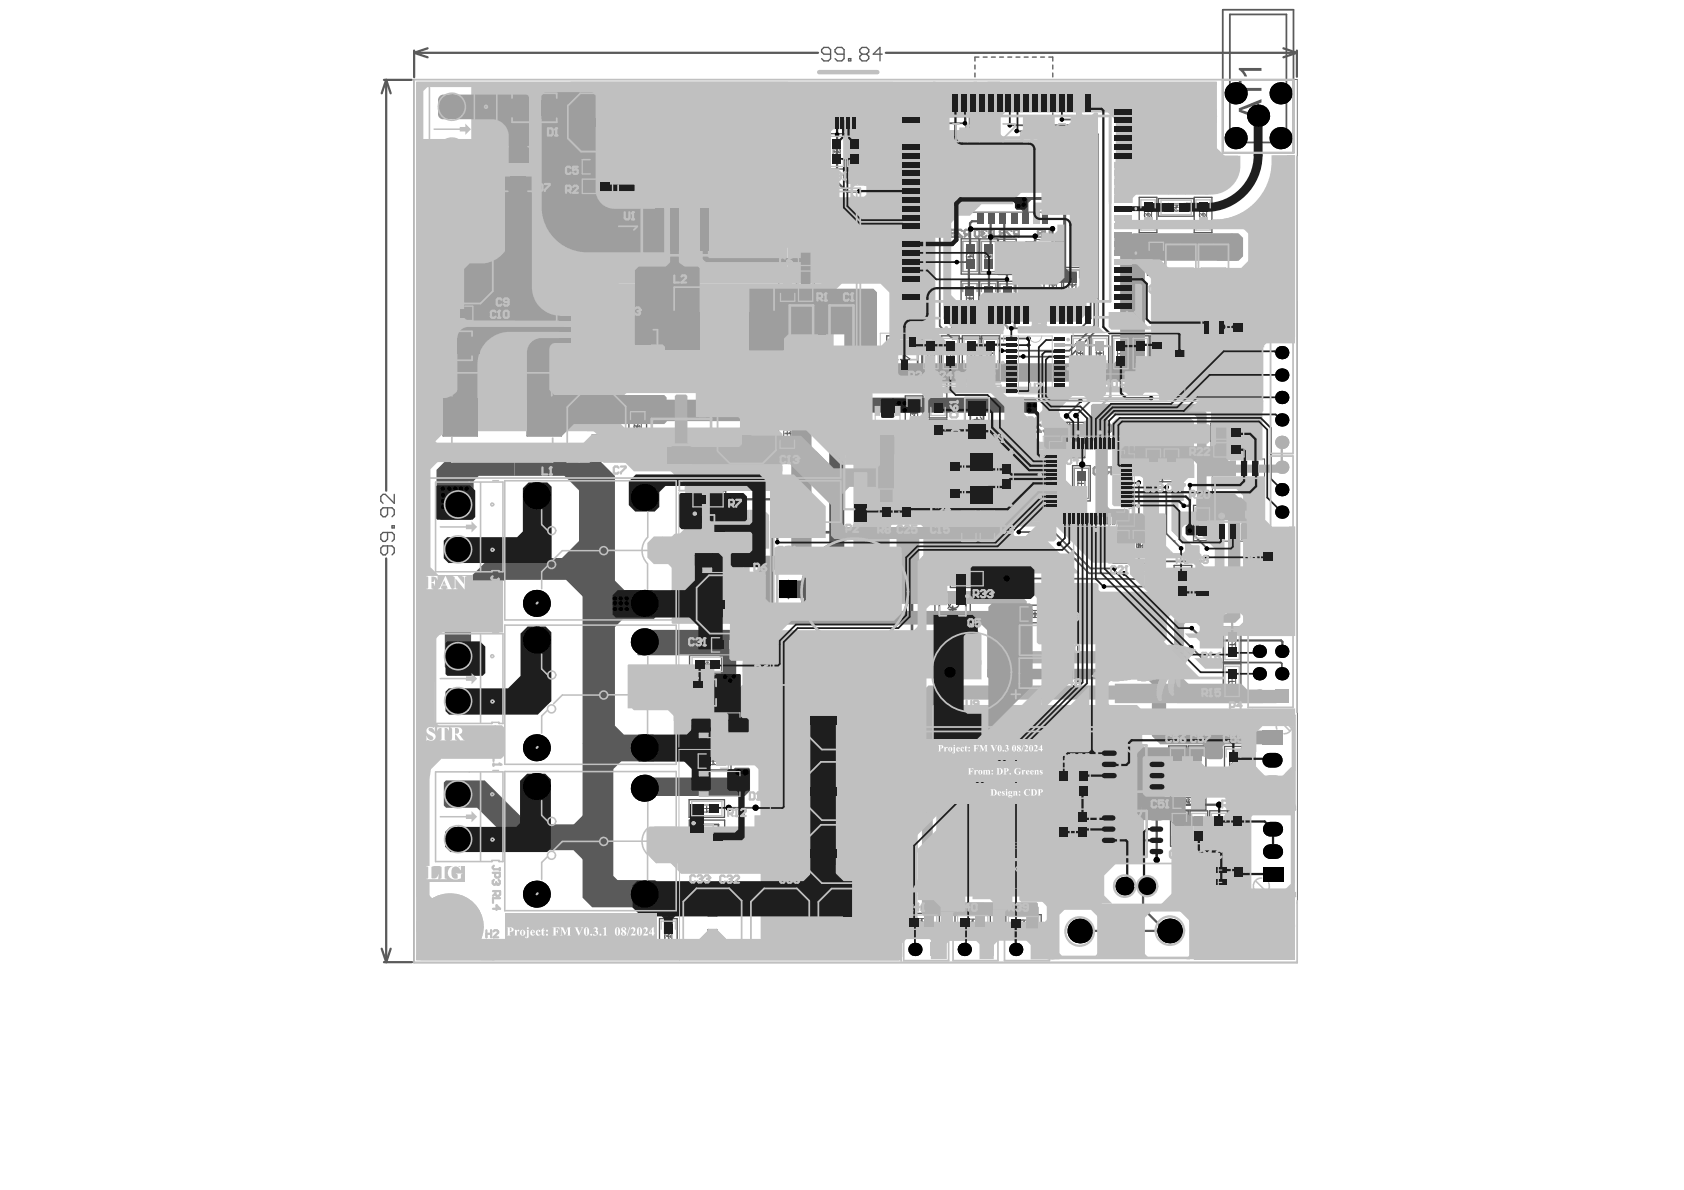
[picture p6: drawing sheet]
<svg xmlns="http://www.w3.org/2000/svg" width="297mm" height="210mm" viewBox="0 0 297 210" stroke-linecap="round" stroke-linejoin="round" font-family="sans-serif">
<g fill="none" stroke="#5a5a5a" stroke-width=".23">
<path d="M172 14.6h13.7v19.1h-11.2l-2.5-2.5zM172 11.5v.7M172 12.9v.7M172.7 10.1h-.7v.7M173.4 10.1h.7M174.9 10.1h.7M176.3 10.1h.7M177.8 10.1h.7M179.2 10.1h.7M180.7 10.1h.7M182.1 10.1h.7M183.5 10.1h.8"/>
<path d="M185 10.1h.7v.7M185.7 11.5v.7M185.7 12.9v.7M169.5 49.6h3.1v6.2h-3.1zM169.5 42.1h3.2v6.2h-3.2zM172.8 49.6h3.1v6.2h-3.1zM172.8 42.1h3.1v6.3h-3.1zM176.1 49.6h3.1v6.2h-3.1zM176.1 42.2h3.1v6.2h-3.1zM184.2 47.1h3.1v6.3h-3.1zM187.6 47.2h3.1v6.2h-3.1zM185.6 74.5h5.7v6.2h-5.7z"/>
<path d="M188.2 74.5v6.2M188.7 74.5v6.2M189.2 82.1h3.1v6.3h-3.1z"/>
</g>
<path d="M180.9 42.6h1.6v-.4h3.6v.4h1.5v4.2h-1.5v.4h-3.6v-.4h-1.6z" fill="none" stroke="#5a5a5a" stroke-width=".18"/>
<g fill="#5a5a5a">
<path d="M186.7 78.3l.3-.1 .1 .1-.4 .3a.46 .46 0 0 0 .6 .5 .46 .46 0 0 0 .3-.7l-.1-.1v-.1l.4 .3-.1 .4a.61 .61 0 0 1-.9 .3 .61 .61 0 0 1-.2-.9z"/>
<path d="M186.6 77.3h.2v.6l.5-.6a.36 .36 0 0 1 .5 .3 .36 .36 0 0 1-.3 .4v-.1a.25 .25 0 0 0 .2-.3 .25 .25 0 0 0-.2-.2 .25 .25 0 0 0-.3 .2l-.6 .5z"/>
<path d="M190.3 85l.2-.1-.2 .4h.9v.1h-1.2z"/>
<path d="M189.4 78.3l.3-.1v.1l-.1 .1a.44 .44 0 0 0 0 .6 .44 .44 0 0 0 .7-.1l.1-.3-.3-.3v-.1a.58 .58 0 0 1 .3 .8 .58 .58 0 0 1-.9 .1l-.2-.3z"/>
<path d="M189.3 77.5h1.2v.1l-.4 .3 .1-.3h-.9z"/>
<path d="M170.7 53.4l.3-.2v.2a.44 .44 0 0 0-.2 .6 .44 .44 0 0 0 .7 0 .34 .34 0 0 0 .2-.3 .34 .34 0 0 0-.3-.3v-.1h.2l.2 .3a.61 .61 0 0 1-.7 .7 .61 .61 0 0 1-.5-.8z"/>
<path d="M173.9 53.4l.4-.2v.2l-.2 .1a.43 .43 0 0 0 .4 .6 .43 .43 0 0 0 .3-.7h-.1l.1-.1a.58 .58 0 0 1-.2 1 .58 .58 0 0 1-.7-.7z"/>
<path d="M173.9 51.5a.37 .37 0 0 1 .6 .1 .33 .33 0 0 1 .6 .1 .33 .33 0 0 1-.3 .4l-.1-.1a.2 .2 0 0 0 .3-.2 .2 .2 0 0 0-.3-.2 .2 .2 0 0 0-.1 .3h-.2a.25 .25 0 0 0-.1-.4 .25 .25 0 0 0-.4 .2 .25 .25 0 0 0 .3 .3v.1l-.3-.1z"/>
<path d="M177.2 53.4l.2-.1 .2 .1a.37 .37 0 0 0-.3 .5 .37 .37 0 0 0 .4 .3h.2a.37 .37 0 0 0 .3-.3 .37 .37 0 0 0-.2-.5v-.1l.2 .1 .1 .4a.61 .61 0 0 1-.7 .5 .61 .61 0 0 1-.4-.9z"/>
<path d="M177.2 52.8l.7-.2 .4-.3v.8h-.1v-.6l-.6 .4-.4 .1z"/>
<path d="M177.2 51.7h1.1l-.2 .4h-.2l.2-.3h-.9z"/>
<path d="M185.3 51l.3-.2v.2l-.3 .3a.48 .48 0 0 0 .6 .4 .48 .48 0 0 0 .4-.6l-.2-.1v-.2a.56 .56 0 0 1 .3 .9 .56 .56 0 0 1-.9 .1 .54 .54 0 0 1-.2-.8z"/>
<path d="M185.3 49.1l.2-.2 .4 .1 .1 .3-.1 .2h.4v-.5h.1v.6l-.6 .1v-.2a.25 .25 0 0 0 0-.4 .25 .25 0 0 0-.4 .1 .25 .25 0 0 0 .2 .4l-.1 .1-.3-.1z"/>
<path d="M188.7 51l.3-.2 .1 .2-.3 .3a.47 .47 0 0 0 .5 .4 .47 .47 0 0 0 .4-.6l-.2-.1 .1-.1a.57 .57 0 0 1 .2 .8 .57 .57 0 0 1-.8 .1l-.3-.2z"/>
<path d="M184.2 46.4l.7-.1v.1h-.4a.2 .2 0 0 0-.3 .2 .2 .2 0 0 0 .3 .2h.4l-.4 .1a.3 .3 0 0 1-.3-.1 .3 .3 0 0 1 0-.4z"/>
<path d="M177 45l.3-.1v.2a.24 .24 0 0 0-.2 .2 .24 .24 0 0 0 .2 .2 .24 .24 0 0 0 .3-.2l.3-.4h.2v.8h-.1v-.6l-.5 .5a.37 .37 0 0 1-.5-.1 .37 .37 0 0 1 0-.5z"/>
<path d="M173.7 45l.2-.1 .1 .1a.22 .22 0 0 0-.3 .2 .22 .22 0 0 0 .3 .2 .22 .22 0 0 0 .1-.3h.2a.24 .24 0 0 0 .1 .4 .24 .24 0 0 0 .3-.2 .24 .24 0 0 0-.2-.3v-.2a.37 .37 0 0 1 .3 .6 .37 .37 0 0 1-.6 0 .31 .31 0 0 1-.5 .1 .31 .31 0 0 1 0-.5z"/>
<path d="M170.4 44.9l.3-.1v.2a.25 .25 0 0 0-.2 .2 .25 .25 0 0 0 .2 .3 .25 .25 0 0 0 .3-.2l.6-.5v.8h-.2v-.6l-.5 .5a.38 .38 0 0 1-.5-.1 .38 .38 0 0 1 0-.5z"/>
<path d="M186.7 76.6l.3-.1h.3a.24 .24 0 0 1 .4 0 .24 .24 0 0 1-.1 .4h-.4a.31 .31 0 0 1-.5-.3zM186.7 76.5l-.1 .3 .2 .2 .7 .1a.4 .4 0 0 0 .3-.6 .4 .4 0 0 0-.5-.2z"/>
<path d="M190.1 83.8h.4v.4a.21 .21 0 0 1-.1 .3 .21 .21 0 0 1-.3-.3zM190 83.7v.5a.34 .34 0 0 0 .3 .5 .34 .34 0 0 0 .4-.4l.5 .4v-.2l-.5-.4v-.3h.5v-.1z"/>
<path d="M190.1 86l.5-.1a.28 .28 0 0 1 .4 .1 .28 .28 0 0 1 0 .4h-.7zM190.1 85.9a.54 .54 0 0 0 .2 .6 .54 .54 0 0 0 .6 0 .4 .4 0 0 0 .3-.5 .4 .4 0 0 0-.5-.2z"/>
<path d="M189.8 76.7a.3 .3 0 0 1 .6 0 .3 .3 0 0 1-.6 0zM189.3 76.5v.1a.32 .32 0 0 0 .3 .5v-.2a.28 .28 0 0 1-.1-.3 .28 .28 0 0 1 .4-.1l-.2 .1a.41 .41 0 0 0 .4 .5 .41 .41 0 0 0 .4-.5 .41 .41 0 0 0-.6-.3l-.4 .1z"/>
<path d="M171 52.6h.5l-.5 .4zM170.6 52.5v.1h.3v.5l.9-.5v-.1h-.8v-.2h-.1v.2z"/>
<path d="M171 51.7h.5l-.5 .4zM170.6 51.5v.2h.3v.5l.9-.5v-.2h-.8v-.1h-.1v.1z"/>
<path d="M174.3 52.6h.5l-.5 .4zM173.9 52.5v.1h.2v.5l1-.5v-.1h-.8v-.2h-.2v.2z"/>
<path d="M185.6 50.2h.6l-.6 .4zM185.2 50v.2h.3v.5l.9-.5v-.2h-.8v-.1h-.1v.1z"/>
<path d="M189.1 50.2h.5l-.5 .4zM188.7 50.1v.1h.3v.6l.9-.6v-.1h-.8v-.2h-.1v.2z"/>
<path d="M188.7 49.1l-.1 .4 .3 .2h.7l.2-.2a.34 .34 0 0 0-.2-.5v.1a.28 .28 0 0 1 .1 .4 .28 .28 0 0 1-.4 .1l.1-.1-.1-.5zM188.8 49.3a.26 .26 0 0 1 .5 0 .26 .26 0 0 1-.5 0z"/>
<path d="M184.6 46a.12 .12 0 0 1 .2 0 .12 .12 0 0 1-.2 0zM184.2 46a.16 .16 0 0 1 .3 0 .16 .16 0 0 1-.3 0zM184.2 45.8a.23 .23 0 0 0 0 .4 .23 .23 0 0 0 .4-.1 .19 .19 0 0 0 .3 0 .19 .19 0 0 0 0-.3 .19 .19 0 0 0-.3 .1l-.2-.2z"/>
<path d="M177.1 43.9h.4v.4a.21 .21 0 0 1-.2 .3 .21 .21 0 0 1-.2-.3zM177 43.8v.5a.32 .32 0 0 0 .2 .4 .32 .32 0 0 0 .4-.4l.5 .5v-.2l-.5-.4v-.3h.5v-.1z"/>
<path d="M177 46.2a.2 .2 0 0 1 .4 0 .2 .2 0 0 1-.4 0zM177.6 46.2a.23 .23 0 0 1 .4 0 .23 .23 0 0 1-.4 0zM177 46v.3a.28 .28 0 0 0 .2 .3 .28 .28 0 0 0 .3-.2 .35 .35 0 0 0 .5 .1 .35 .35 0 0 0 .1-.6 .35 .35 0 0 0-.5 0l-.1 .2a.26 .26 0 0 0-.2-.2 .26 .26 0 0 0-.3 .1z"/>
<path d="M173.8 43.8h.4v.4a.21 .21 0 0 1-.2 .3 .21 .21 0 0 1-.2-.3zM173.6 43.7v.6a.34 .34 0 0 0 .3 .3 .34 .34 0 0 0 .4-.3l.5 .4v-.2l-.5-.3v-.4h.5v-.1z"/>
<path d="M173.8 46l.6-.1a.26 .26 0 0 1 .3 .3 .26 .26 0 0 1-.4 .2h-.3a.23 .23 0 0 1-.2-.1 .23 .23 0 0 1 0-.3zM173.7 46a.6 .6 0 0 0 .9 .5 .4 .4 0 0 0 .2-.6 .4 .4 0 0 0-.6-.1h-.3z"/>
<path d="M170.5 43.8h.4v.4a.21 .21 0 0 1-.2 .3 .21 .21 0 0 1-.2-.3zM170.4 43.7v.8l.1 .1h.3l.3-.3 .5 .4v-.2l-.6-.4v-.3h.6v-.1z"/>
<path d="M170.5 46.2a.27 .27 0 0 1 .5 0 .27 .27 0 0 1-.5 0zM170.4 45.9l-.1 .3 .2 .2 .6 .1a.39 .39 0 0 0 .5-.2 .39 .39 0 0 0-.3-.5v.1a.27 .27 0 0 1 .1 .4 .27 .27 0 0 1-.4 .1l.1-.1a.39 .39 0 0 0-.1-.5 .39 .39 0 0 0-.6 .1z"/>
</g>
<path d="M213.8 81h9.3v14.5h-9.3z" fill="none" stroke="#5a5a5a" stroke-width=".18"/>
<g fill="none" stroke="#5a5a5a" stroke-width=".23">
<path d="M102.2 27.9h6.3v3.1h-6.3zM102.3 31.3h6.2v3.1h-6.2zM146 23.6h3.1v6.2h-3.1zM149.2 23.6h3.1v6.2h-3.1zM200.9 34.8h3.2v6.2h-3.2zM204.3 35h6.3v3.1h-6.3zM210.7 34.8h3.1v6.2h-3.1zM77.6 53.7h6.3v3.1h-6.3zM137.4 47.4h3.1v6.2h-3.1zM140.5 41h3.2v6.3h-3.2zM140.5 47.4h3.2v6.2h-3.2zM156.4 59.2h9.4v6.3h-9.4z"/>
<path d="M162.6 59.2v6.3M166.1 59.2h3.1v6.3h-3.1zM169.7 59.2h3.2v6.3h-3.2zM173.2 59.2h3.1v6.3h-3.1zM189 59.2h3.1v6.3h-3.1zM192.4 59.2h3.2v6.3h-3.2zM196.2 59.2h3.1v6.3h-3.1zM199.6 59.2h3.1v6.3h-3.1zM202.4 42.3h3.1v6.2h-3.1zM203 59.2h6.2v6.3h-6.2zM216.6 56.1h6.2v3.1h-6.2zM110.9 72.2h3.1v6.2h-3.1z"/>
<path d="M137.3 73.3h3.1v6.2h-3.1zM159.7 69.8h3.1v6.3h-3.1zM163.9 74h3.1v6.3h-3.1zM163.9 67.5h3.1v6.2h-3.1zM201.9 78.8h3.1v6.2h-3.1zM205.1 78.8h3.1v6.2h-3.1zM213.6 77.8v3.1h6.3v-3.1h-6.3v-3.1h6.2v3.1M121.8 86.6h6.2v3.1h-6.2zM121.8 90.1h6.2v6.2h-6.2zM154.8 85.8h3.1v6.2h-3.1zM158.3 85.8h3.1v6.2h-3.1zM164 80.7h6.2v3.1h-6.2z"/>
<path d="M164 85.5h6.2v3.1h-6.2zM169.3 89.7h3.2v6.3h-3.2zM172.6 89.7h3.1v6.3h-3.1zM175.9 80.9h3.1v6.2h-3.1zM196.3 93.1h3.2v6.3h-3.2zM199.6 93.1h3.1v6.3h-3.1zM207.1 99.7h3.1v6.3h-3.1zM210.5 89.1h3.1v6.3h-3.1zM221.9 96.6h6.2v3.2h-6.2zM121.6 115.6h6.3v3.1h-6.3zM122.1 119h6.2v6.3h-6.2zM125.1 112.2h6.2v3.1h-6.2z"/>
<path d="M164.9 104.4h6.2v6.2h-6.2zM167.6 100.5h6.3v3.1h-6.3zM179.5 106.7h6.2v3.2h-6.2zM215.8 110.6h3.1v6.2h-3.1zM215.8 117.1h3.1v6.2h-3.1zM122.7 132.7h6.2v3.1h-6.2zM186.1 135h3.1v6.2h-3.1zM189.5 135h3.1v6.2h-3.1zM206.2 131.6h3.1v6.2h-3.1zM206.5 139.8h6.2v3.1h-6.2zM209.6 131.6h3.1v6.2h-3.1zM216 131.7h3.1v6.2h-3.1z"/>
<path d="M121.6 141.1h6.2v3.1h-6.2zM121.6 144.7h6.2v6.2h-6.2zM186 142.3h3.1v6.2h-3.1zM189.4 142.3h3.1v6.2h-3.1zM206.5 143h3.1v6.3h-3.1zM209.9 143h3.1v6.3h-3.1zM213.4 143h3.1v6.2h-3.1zM216.7 143h3.2v6.2h-3.2zM216.9 152h3.1v6.2h-3.1zM116.3 162h3.1v6.3h-3.1zM159.4 161.1h6.3v3.1h-6.3zM168.4 161.2h6.3v3.1h-6.3z"/>
<path d="M177.4 161.4h6.3v3.1h-6.3z"/>
</g>
<path d="M136.3 93.9h24.6v21h-24.6z" fill="none" stroke="#5a5a5a" stroke-width=".47"/>
<path d="M88.8 16.5h11.1v5.1h-11.1zM215.7 1.7h12.5v25.3h-12.5zM88.9 24.4h5.1v11h-5.1zM73.9 58.4h11.1v5.1h-11.1zM110.9 56.4h5.1v11.1h-5.1zM170.2 70.2h4.3v7.7h-4.3z" fill="none" stroke="#5a5a5a" stroke-width=".31"/>
<g fill="#5a5a5a">
<path d="M208.2 102.5l.3-.1v.2a.26 .26 0 0 0-.2 .4 .26 .26 0 0 0 .4 0 .26 .26 0 0 0 0-.4v-.1l.7 .1v.6h-.2v-.5l-.3-.1v.3a.41 .41 0 0 1-.6 .3 .41 .41 0 0 1-.1-.7z"/>
<path d="M173.7 91.5l.4-.2a.54 .54 0 0 1 .7 .3 .54 .54 0 0 1-.3 .7v-.1a.37 .37 0 0 0 .2-.4 .37 .37 0 0 0-.3-.3h-.2a.36 .36 0 0 0-.4 .3 .36 .36 0 0 0 .3 .4l-.1 .1a.55 .55 0 0 1-.3-.8z"/>
<path d="M173.7 92.6l.3-.1v.1a.25 .25 0 0 0-.2 .3 .25 .25 0 0 0 .3 .2 .25 .25 0 0 0 .2-.3h.1a.2 .2 0 0 0 .1 .3 .2 .2 0 0 0 .3-.2 .2 .2 0 0 0-.3-.2l.1-.2a.33 .33 0 0 1 .2 .5 .33 .33 0 0 1-.5 .1v-.1a.37 .37 0 0 1-.5 .2 .37 .37 0 0 1-.1-.6z"/>
<path d="M170.5 91.5l.4-.2a.53 .53 0 0 1 .7 .3 .53 .53 0 0 1-.3 .7v-.2a.44 .44 0 0 0 0-.6 .44 .44 0 0 0-.6 0 .36 .36 0 0 0-.2 .4 .36 .36 0 0 0 .3 .3l-.1 .1-.3-.2z"/>
<path d="M170.4 92.9h.9l-.1-.2 .1-.1 .3 .4h-1.2z"/>
<path d="M170.4 93.6l.3-.2v.2a.26 .26 0 0 0-.1 .3 .26 .26 0 0 0 .3 .2 .26 .26 0 0 0 .2-.4l-.1-.3 .6 .2v.6h-.2v-.6h-.3l.1 .2-.1 .3-.5 .1-.2-.3z"/>
<path d="M124.8 146.6h1.3v.2l-.6 1-.1 .8h-.3l.1-.7 .6-1h-1z"/>
<path d="M124.5 142.1h.2v1l.3-.2-.4 .5z"/>
<path d="M123.4 142.1h.8l-.1 .3-.5 .4a.23 .23 0 0 0-.1 .3 .23 .23 0 0 0 .3 .2l.2-.3 .1 .1a.39 .39 0 0 1-.7 .1 .39 .39 0 0 1 .3-.6l.3-.3h-.6z"/>
<path d="M147 101.7h.8v5.2h2v.7h-4.7v-.7h1.9z"/>
<path d="M141.8 101.7h.7v4.6l.5-.4 1-.4v.7h-.1a3.2 3.2 0 0 0-1.6 1.5h-.5z"/>
<path d="M126.4 134l.4-.2h.4l.2 .7a.53 .53 0 0 1-.4 .5 .53 .53 0 0 1-.6-.3l.1-.1a.43 .43 0 0 0 .6 .2 .43 .43 0 0 0 .1-.7 .35 .35 0 0 0-.4-.2 .35 .35 0 0 0-.3 .3h-.2z"/>
<path d="M125.7 133.8h.1v.9l.3-.2v.2l-.4 .3z"/>
<path d="M124.5 133.8h.8l-.4 .5a.34 .34 0 0 0-.2 .2 .34 .34 0 0 0 .1 .4l.3-.1v-.2l.2 .1a.4 .4 0 0 1-.7 .2 .4 .4 0 0 1 .2-.7l.3-.2h-.6z"/>
<path d="M125.5 121.5l.6-.6h.2v2.1h-.3v-1.6l-.4 .3z"/>
<path d="M128.8 113.4l.5-.1 .4 .3v.7l-.4 .2a.45 .45 0 0 1-.6-.3l.2-.1a.45 .45 0 0 0 .7-.1 .45 .45 0 0 0-.5-.6l-.2 .3h-.2z"/>
<path d="M127.8 113.5l.3-.2a.34 .34 0 0 1 .4 .3h-.1a.23 .23 0 0 0-.3-.2 .23 .23 0 0 0-.1 .3 .23 .23 0 0 0 .3 .2l-.1 .1a.2 .2 0 0 0-.2 .1 .2 .2 0 0 0 .2 .3l.3-.2a.33 .33 0 0 1-.5 .3 .33 .33 0 0 1 0-.6l-.2-.2z"/>
<path d="M127.1 113.3h.1v1l.3-.2v.1l-.3 .3z"/>
<path d="M141.7 43.8h.2v.1a.24 .24 0 0 0-.2 .2 .24 .24 0 0 0 .3 .2 .24 .24 0 0 0 .2-.3l.1 .1a.2 .2 0 0 0 .2 .2 .2 .2 0 0 0 .2-.2 .2 .2 0 0 0-.2-.2v-.1a.33 .33 0 0 1 .3 .4 .33 .33 0 0 1-.5 .1l-.2 .2h-.4l-.1-.3z"/>
<path d="M105 32.4h.8l-.1 .3-.3 .2a.32 .32 0 0 0-.2 .3 .32 .32 0 0 0 .2 .3l.3-.3a.27 .27 0 0 1-.1 .4 .27 .27 0 0 1-.3 0h-.1a.55 .55 0 0 1 .3-.9l.1-.1h-.6z"/>
<path d="M141.6 50.5h.9l-.1-.3h.1l.3 .4h-1.2z"/>
<path d="M90.5 26.9h.5l.9 .5v-.8h.1v1.1l-.8-.5-.7-.1z"/>
<path d="M112.8 64.5a.37 .37 0 0 1 .3-.2 .37 .37 0 0 1 .4 .3v-.1a.5 .5 0 0 1 .8 0 .5 .5 0 0 1-.4 .8v-.2a.33 .33 0 0 0 .3-.3 .33 .33 0 0 0-.4-.3 .33 .33 0 0 0-.2 .4h-.2a.26 .26 0 0 0-.3-.3 .26 .26 0 0 0-.2 .2 .26 .26 0 0 0 .3 .3l-.1 .2a.49 .49 0 0 1-.3-.8z"/>
<path d="M91.2 18.8l.6-.4v1.5h-.2v-1.2l-.4 .3z"/>
<path d="M138.4 75.1l.4-.2h.6l.2 .3v.3l-.2 .3-.2 .1v-.2a.43 .43 0 0 0 .1-.6 .43 .43 0 0 0-.6-.1l-.2 .2v.3l.3 .2-.1 .2-.3-.3z"/>
<path d="M138.4 76.4h.9l-.2-.2h.2l.3 .4h-1.2z"/>
<path d="M79.3 54.7l.2-.1h.4l.3 .3h-.2a.44 .44 0 0 0-.7 0 .44 .44 0 0 0 .1 .6l.3 .2 .3-.4 .2 .1a.57 .57 0 0 1-.8 .3 .57 .57 0 0 1-.2-.8z"/>
<path d="M80.5 54.8l.4-.2v1.2h-.2v-1l-.2 .2z"/>
<path d="M111.8 76l.3-.2v.2a.44 .44 0 0 0 0 .7 .44 .44 0 0 0 .7-.2 .34 .34 0 0 0-.3-.5l.2-.2a.58 .58 0 0 1 .1 .8 .58 .58 0 0 1-.8 .2 .58 .58 0 0 1-.2-.8z"/>
<path d="M138.5 49.1l.5-.2a.54 .54 0 0 1 .6 .4 .54 .54 0 0 1-.3 .7v-.2a.42 .42 0 0 0 .1-.6 .42 .42 0 0 0-.6-.1l-.3 .3 .1 .3 .2 .1v.2l-.3-.2-.1-.2z"/>
<path d="M106 29.1l.3-.2 .4 .1 .2 .4a.55 .55 0 0 1-.3 .7 .55 .55 0 0 1-.7-.3h.1a.4 .4 0 0 0 .6 .2 .4 .4 0 0 0 .1-.6v-.1a.37 .37 0 0 0-.4-.2 .37 .37 0 0 0-.3 .3h-.2z"/>
<path d="M105 29.1l.3-.2 .2 .1 .2 .2-.1 .1a.26 .26 0 0 0-.4-.1 .26 .26 0 0 0-.1 .4 .26 .26 0 0 0 .4 0l.2-.1-.1 .6h-.6v-.1h.5v-.3l-.3 .1-.2-.2z"/>
<path d="M210.4 135.5l.3-.2 .1 .1a.41 .41 0 0 0-.1 .6 .41 .41 0 0 0 .6 .1v-.1a.34 .34 0 0 0 .2-.4 .34 .34 0 0 0-.3-.2v-.2l.3 .1 .1 .4a.62 .62 0 0 1-.7 .6 .62 .62 0 0 1-.5-.8z"/>
<path d="M210.4 134.3h.1v.5l.4 .1a.4 .4 0 0 1 .2-.6 .4 .4 0 0 1 .5 .3 .4 .4 0 0 1-.3 .5v-.2a.25 .25 0 0 0 .1-.3 .25 .25 0 0 0-.4-.1 .25 .25 0 0 0 0 .4v.2l-.6-.2z"/>
<path d="M210.4 133.4l.9 .4h.3v.2l-.7-.2-.4-.2v.6h-.1z"/>
<path d="M117.2 165.9l.2-.2 .1 .2a.42 .42 0 0 0-.1 .6 .42 .42 0 0 0 .6 .1l.2-.2a.36 .36 0 0 0-.3-.6l.1-.1h.1l.3 .4a.61 .61 0 0 1-.7 .6 .61 .61 0 0 1-.5-.8z"/>
<path d="M117.2 164.9h.4l.1 .1a.37 .37 0 0 1 .6 0 .37 .37 0 0 1-.3 .6v-.2a.24 .24 0 0 0 .2-.3 .24 .24 0 0 0-.3-.2 .24 .24 0 0 0-.1 .4l-.1-.1a.21 .21 0 0 0-.2-.2 .21 .21 0 0 0-.3 .2 .21 .21 0 0 0 .3 .2v.1a.35 .35 0 0 1-.4-.2 .35 .35 0 0 1 .1-.4z"/>
<path d="M117.2 164.1a.28 .28 0 0 1 .2-.2 .28 .28 0 0 1 .3 .2l.2-.2 .4 .1v.5l-.2 .1-.1-.1a.23 .23 0 0 0 .2-.2 .23 .23 0 0 0-.2-.3 .23 .23 0 0 0-.2 .3h-.1a.2 .2 0 0 0-.2-.2 .2 .2 0 0 0-.2 .1 .2 .2 0 0 0 .2 .3v.1a.36 .36 0 0 1-.3-.5z"/>
<path d="M163.2 162.2l.4-.2v1.1h-.2v-.9l-.2 .2z"/>
<path d="M180.2 162.3l.2-.1a.31 .31 0 0 1 .4 .2 .31 .31 0 0 1-.2 .4h.1a.37 .37 0 0 1-.1 .6 .37 .37 0 0 1-.5-.3h.1a.24 .24 0 0 0 .3 .2 .24 .24 0 0 0 .2-.3 .24 .24 0 0 0-.3-.2v-.1a.21 .21 0 0 0 .3-.2 .21 .21 0 0 0-.2-.2 .21 .21 0 0 0-.3 .2h-.1z"/>
<path d="M190.6 137.8l.3-.1-.1 .2a.24 .24 0 0 0-.1 .3 .24 .24 0 0 0 .3 .1 .24 .24 0 0 0 .1-.3h.1a.21 .21 0 0 0 .2 .3 .21 .21 0 0 0 .2-.2 .21 .21 0 0 0-.2-.2l.1-.1a.33 .33 0 0 1 .2 .4 .33 .33 0 0 1-.5 .1 .37 .37 0 0 1-.6 .1 .37 .37 0 0 1 0-.6z"/>
<path d="M187 138.8l.2-.1 .1 .2a.43 .43 0 0 0-.1 .6 .43 .43 0 0 0 .7 0 .35 .35 0 0 0 .1-.4 .35 .35 0 0 0-.3-.3v-.1h.1a.6 .6 0 0 1 .2 .8 .6 .6 0 0 1-.8 .2 .6 .6 0 0 1-.3-.7z"/>
<path d="M186.9 137.8h.2v.5h.3l-.1-.1a.39 .39 0 0 1 .3-.4 .39 .39 0 0 1 .5 .2 .39 .39 0 0 1-.2 .5h-.1v-.1a.26 .26 0 0 0 .1-.4 .26 .26 0 0 0-.4 0 .26 .26 0 0 0 0 .4v.1l-.6-.1z"/>
<path d="M187.1 145.1l.3-.1v.1a.24 .24 0 0 0-.2 .3 .24 .24 0 0 0 .2 .2 .24 .24 0 0 0 .2-.3h.1a.2 .2 0 0 0 .2 .2 .2 .2 0 0 0 .2-.1 .2 .2 0 0 0-.2-.3v-.1a.34 .34 0 0 1 .4 .5 .34 .34 0 0 1-.6 0l-.1 .2a.4 .4 0 0 1-.5-.1 .4 .4 0 0 1 0-.5z"/>
<path d="M190.2 145.3h.1a.26 .26 0 0 1 .2-.2 .26 .26 0 0 1 .2 .2l.1-.2a.37 .37 0 0 1 .6 .2 .37 .37 0 0 1-.3 .5v-.1a.25 .25 0 0 0 .2-.3 .25 .25 0 0 0-.3-.2 .25 .25 0 0 0-.2 .3h-.1a.21 .21 0 0 0-.2-.3 .21 .21 0 0 0-.2 .3 .21 .21 0 0 0 .2 .2v.1a.38 .38 0 0 1-.3-.5z"/>
<path d="M190.2 144.2h.1v.4l.4 .1-.1-.3 .1-.2h.5a.38 .38 0 0 1 .2 .4 .38 .38 0 0 1-.3 .3v-.1a.26 .26 0 0 0 .1-.4 .26 .26 0 0 0-.4-.1 .26 .26 0 0 0 0 .4v.2l-.6-.1z"/>
<path d="M216.8 135.5l.3-.2 .1 .2a.43 .43 0 0 0-.2 .6 .43 .43 0 0 0 .7 .1l.2-.2v-.3l-.3-.2v-.2l.2 .1 .2 .5v.2l-.4 .3h-.4l-.3-.2-.1-.3z"/>
<path d="M216.8 134.5h.2v.4l.3 .1a.39 .39 0 0 1 .2-.6 .39 .39 0 0 1 .5 .3 .39 .39 0 0 1-.3 .5v-.2a.27 .27 0 0 0 .1-.4 .27 .27 0 0 0-.4 0 .27 .27 0 0 0 0 .4v.2l-.6-.1z"/>
<path d="M216.8 133.5h.2v.5h.3a.39 .39 0 0 1 .2-.5 .39 .39 0 0 1 .5 .3 .39 .39 0 0 1-.3 .5v-.2a.25 .25 0 0 0 .1-.3 .25 .25 0 0 0-.4-.1 .25 .25 0 0 0 0 .4v.1l-.6-.1z"/>
<path d="M217.6 146a.29 .29 0 0 1 .3-.1 .29 .29 0 0 1 .2 .1l.2-.2 .4 .1v.5l-.1 .2-.2-.1a.24 .24 0 0 0 .3-.3 .24 .24 0 0 0-.3-.2 .24 .24 0 0 0-.2 .3h-.1a.22 .22 0 0 0-.2-.3 .22 .22 0 0 0-.2 .2 .22 .22 0 0 0 .2 .2v.2a.36 .36 0 0 1-.3-.6z"/>
<path d="M217.6 144.9l.8 .4h.3v.2l-.5-.1-.5-.3v.6h-.1z"/>
<path d="M214.3 146.9l.2-.2v.2a.42 .42 0 0 0 0 .6 .42 .42 0 0 0 .6 0l.2-.2a.31 .31 0 0 0-.3-.4v-.2l.3 .2 .1 .3a.61 .61 0 0 1-.8 .5 .61 .61 0 0 1-.3-.8z"/>
<path d="M214.2 145.8h.2v.5h.3a.39 .39 0 0 1 .2-.5 .39 .39 0 0 1 .5 .2 .39 .39 0 0 1-.3 .5v-.1a.26 .26 0 0 0 .1-.4 .26 .26 0 0 0-.4-.1 .26 .26 0 0 0 0 .4v.2l-.6-.1z"/>
<path d="M214.2 145a.28 .28 0 0 1 .3-.1 .28 .28 0 0 1 .2 .2 .36 .36 0 0 1 .7 0 .36 .36 0 0 1-.3 .5v-.1a.24 .24 0 0 0 .2-.3 .24 .24 0 0 0-.3-.2 .24 .24 0 0 0-.2 .3h-.1a.21 .21 0 0 0-.1-.3 .21 .21 0 0 0-.3 .2 .21 .21 0 0 0 .2 .2v.2a.38 .38 0 0 1-.3-.6z"/>
<path d="M210.7 146h.1a.25 .25 0 0 1 .2-.1 .25 .25 0 0 1 .3 .2 .38 .38 0 0 1 .6-.1 .38 .38 0 0 1-.3 .6v-.1a.25 .25 0 0 0 .2-.3 .25 .25 0 0 0-.3-.2 .25 .25 0 0 0-.2 .3h-.1a.21 .21 0 0 0-.2-.3 .21 .21 0 0 0-.2 .3 .21 .21 0 0 0 .3 .2l-.1 .1a.38 .38 0 0 1-.3-.6z"/>
<path d="M207.3 146.9l.2-.2 .2 .2a.41 .41 0 0 0-.2 .5 .41 .41 0 0 0 .6 .2 .36 .36 0 0 0 .3-.4 .36 .36 0 0 0-.3-.3l.1-.2a.57 .57 0 0 1 .2 .9 .57 .57 0 0 1-.9 0 .53 .53 0 0 1-.2-.7z"/>
<path d="M207.3 145.8h.2v.5l.3 .1a.39 .39 0 0 1 .2-.6 .39 .39 0 0 1 .5 .3 .39 .39 0 0 1-.3 .5v-.2a.26 .26 0 0 0 .1-.4 .26 .26 0 0 0-.4 0 .26 .26 0 0 0 0 .4v.1l-.6-.1z"/>
<path d="M207.3 145l.5-.1 .5 .5v-.5h.2v.8l-.6-.5a.24 .24 0 0 0-.3-.2 .24 .24 0 0 0-.2 .2 .24 .24 0 0 0 .3 .3l-.2 .1a.38 .38 0 0 1-.2-.6z"/>
<path d="M210.2 141l.3-.1a.58 .58 0 0 1 .6 .7 .58 .58 0 0 1-.9 .2l.1-.1a.42 .42 0 0 0 .6 .2 .42 .42 0 0 0 0-.7l-.2-.2a.31 .31 0 0 0-.4 .3l-.2-.1z"/>
<path d="M209.2 141l.3-.2 .3 .1 .2 .2v.1h-.2a.26 .26 0 0 0-.4-.2 .26 .26 0 0 0 0 .4 .26 .26 0 0 0 .4 0h.1l-.1 .7h-.6v-.2h.5l.1-.3h-.1a.39 .39 0 0 1-.5-.1 .39 .39 0 0 1 0-.5z"/>
<path d="M208.5 140.9h.1v.9l.3-.2v.2l-.3 .3z"/>
<path d="M207.1 135.4l.2-.1v.1a.43 .43 0 0 0 0 .7 .43 .43 0 0 0 .6-.1l.2-.4-.3-.2 .1-.1a.6 .6 0 0 1-.1 1 .6 .6 0 0 1-.9-.6z"/>
<path d="M207 134.3h.1v.5l.4 .1-.1-.3 .1-.3h.4l.2 .2a.37 .37 0 0 1 .1 .4 .37 .37 0 0 1-.3 .2v-.2a.22 .22 0 0 0 .2-.1 .22 .22 0 0 0-.2-.3 .27 .27 0 0 0-.3 .1 .27 .27 0 0 0 0 .3v.2l-.6-.2z"/>
<path d="M217.8 155.9l.2-.2 .1 .1a.43 .43 0 0 0-.1 .7 .43 .43 0 0 0 .7 0v-.2a.36 .36 0 0 0-.2-.5l.1-.1a.58 .58 0 0 1 .3 .8 .58 .58 0 0 1-.9 .1l-.2-.2z"/>
<path d="M217.8 154.8h.1v.4l.3 .1v-.3l.1-.2 .4-.1 .2 .3a.38 .38 0 0 1-.3 .5v-.1a.26 .26 0 0 0 .1-.4 .26 .26 0 0 0-.4 0 .26 .26 0 0 0 .1 .4v.1l-.6-.1z"/>
<path d="M125.2 92.2l.5-.2a.64 .64 0 0 1 .6 .6 .64 .64 0 0 1-.4 .6l-.6 .5h1v.3h-1.3l.2-.5 .5-.4a.49 .49 0 0 0 .4-.4 .49 .49 0 0 0-.4-.5l-.3 .1-.1 .3-.2-.1z"/>
<path d="M125 87.7h.1v.4l-.4 .6h.6v.2h-.8z"/>
<path d="M167.3 107.9l.5-.2v.2a.45 .45 0 0 0-.3 .6 .45 .45 0 0 0 .5 .3 .45 .45 0 0 0 .3-.6l-.2-.2 .1-.3 1 .2v1h-.2v-.8l-.6-.1 .1 .1a.67 .67 0 0 1-.8 .9 .67 .67 0 0 1-.4-1.1z"/>
<path d="M170.4 101.8a.4 .4 0 0 1 .5-.2 .4 .4 0 0 1 .3 .3h-.2a.24 .24 0 0 0-.3-.2 .24 .24 0 0 0-.2 .4 .24 .24 0 0 0 .4 .1v.1a.22 .22 0 0 0-.3 .2 .22 .22 0 0 0 .2 .2 .22 .22 0 0 0 .2-.2h.2a.34 .34 0 0 1-.5 .3 .34 .34 0 0 1-.1-.5l-.2-.2z"/>
<path d="M169.5 101.8l.2-.2a.36 .36 0 0 1 .5 .3h-.1a.25 .25 0 0 0-.3-.2 .25 .25 0 0 0-.2 .3 .25 .25 0 0 0 .3 .2v.1a.22 .22 0 0 0-.3 .1 .22 .22 0 0 0 .2 .3 .22 .22 0 0 0 .3-.2h.1a.34 .34 0 0 1-.4 .3 .34 .34 0 0 1-.2-.5h.1l-.2-.2z"/>
<path d="M183.2 108l.4-.2a.58 .58 0 0 1 .5 .9 .58 .58 0 0 1-1 0h.2a.43 .43 0 0 0 .6 .1 .43 .43 0 0 0 0-.7l-.1-.1a.38 .38 0 0 0-.5 .3l-.2-.1z"/>
<path d="M197.2 97l.3-.2v.2a.42 .42 0 0 0-.1 .6 .42 .42 0 0 0 .6 0l.2-.2a.31 .31 0 0 0-.2-.4v-.2h.1l.2 .4a.6 .6 0 0 1-.6 .6 .6 .6 0 0 1-.5-.8z"/>
<path d="M197.2 96l.5-.1 .5 .6v-.6h.1v.8l-.6-.5a.24 .24 0 0 0-.3-.2 .24 .24 0 0 0-.1 .3 .24 .24 0 0 0 .2 .2v.1l-.3-.1z"/>
<path d="M197.2 95.2h1.1v.1h-.9l.2 .2-.2 .1z"/>
<path d="M200.4 97l.3-.2 .1 .2a.44 .44 0 0 0 0 .7 .44 .44 0 0 0 .6-.2l.1-.1a.31 .31 0 0 0-.3-.4v-.2l.3 .1 .1 .3v.4l-.4 .2h-.6a.48 .48 0 0 1-.2-.7z"/>
<path d="M200.4 96l.5-.1 .6 .6v-.6h.1v.8l-.6-.5a.23 .23 0 0 0-.4-.1 .23 .23 0 0 0 .2 .4v.1h-.2a.4 .4 0 0 1-.2-.6z"/>
<path d="M200.4 95.1a.6 .6 0 0 1 1 .4h.1v-.6h.1v.8l-.6-.4a.25 .25 0 0 0-.3-.2 .25 .25 0 0 0-.1 .4l.2 .1-.2 .1a.4 .4 0 0 1-.2-.6z"/>
<path d="M202.8 82.6l.2-.2 .1 .2a.39 .39 0 0 0-.2 .6 .39 .39 0 0 0 .6 .1 .36 .36 0 0 0 .3-.4 .36 .36 0 0 0-.3-.3v-.2l.3 .1 .1 .6-.2 .3-.5 .1a.58 .58 0 0 1-.4-.9z"/>
<path d="M202.7 81.7h1.2v.2h-1l.2 .2-.1 .1z"/>
<path d="M216.8 113.7h1l-.2-.3h.2l.2 .4h-1.2z"/>
<path d="M216.6 120.1h1.2v.2h-1l.2 .2h-.1z"/>
<path d="M216.6 119h.1v.5h.3v-.1a.4 .4 0 0 1 .3-.5 .4 .4 0 0 1 .5 .3 .4 .4 0 0 1-.3 .5v-.1a.25 .25 0 0 0 .1-.4 .25 .25 0 0 0-.4 0 .25 .25 0 0 0 0 .4v.1l-.6-.1z"/>
<path d="M216.4 78.9h.8l-.1 .2-.4 .4a.24 .24 0 0 0-.2 .3 .24 .24 0 0 0 .3 .2 .24 .24 0 0 0 .2-.3h.2a.39 .39 0 0 1-.4 .4 .39 .39 0 0 1-.4-.3 .39 .39 0 0 1 .2-.4l.4-.4h-.6z"/>
<path d="M215.5 78.9h.8l-.4 .5a.3 .3 0 0 0-.3 .3 .3 .3 0 0 0 .3 .3l.2-.3 .1 .1a.38 .38 0 0 1-.6 .2 .38 .38 0 0 1 .1-.6l.4-.4h-.6z"/>
<path d="M216.3 75.8h.8v.2l-.4 .4a.25 .25 0 0 0-.2 .2 .25 .25 0 0 0 .2 .2 .25 .25 0 0 0 .3-.2h.1l-.1 .3h-.2a.38 .38 0 0 1-.5-.2 .38 .38 0 0 1 .3-.5l.3-.3h-.6z"/>
<path d="M215.6 75.8h.2v.9l.3-.1v.1l-.4 .3h-.1z"/>
<path d="M205.9 82.6l.2-.2h.1v.2a.42 .42 0 0 0-.1 .6 .42 .42 0 0 0 .6 .1l.1-.1a.39 .39 0 0 0-.1-.6v-.2h.1l.3 .4a.6 .6 0 0 1-.7 .7 .6 .6 0 0 1-.5-.9z"/>
<path d="M205.9 81.7h1.2v.2h-.9l.1 .2-.1 .1z"/>
<path d="M205.9 80.5l.6 .4 .6 .1v.2l-.6-.1-.5-.4v.6h-.1z"/>
<path d="M159.4 87.5l.4-.1a.54 .54 0 0 1 .7 .3 .54 .54 0 0 1-.3 .7v-.2a.42 .42 0 0 0 .1-.6 .42 .42 0 0 0-.7 0 .36 .36 0 0 0-.1 .4 .36 .36 0 0 0 .3 .3l-.1 .1-.3-.2z"/>
<path d="M159.3 88.5l.3 .1 .2 .3a.3 .3 0 0 0 .3 .3 .3 .3 0 0 0 .3-.3l-.2-.2 .1-.1a.39 .39 0 0 1 .2 .6 .39 .39 0 0 1-.7-.1l-.3-.4v.6h-.2z"/>
<path d="M159.4 89.6l.2-.1v.1a.25 .25 0 0 0-.1 .4 .25 .25 0 0 0 .4 .1 .25 .25 0 0 0 0-.4v-.2l.6 .1v.6h-.1v-.5h-.3v.1a.41 .41 0 0 1-.5 .4 .41 .41 0 0 1-.2-.6z"/>
<path d="M165.6 86.5l.5-.1h.3l.1 .3-.1 .1-.1-.2-.3-.1a.44 .44 0 0 0-.3 .7 .44 .44 0 0 0 .7 0h.1v.2l-.3 .2a.64 .64 0 0 1-.7-.4 .64 .64 0 0 1 .1-.7z"/>
<path d="M166.8 86.5l.3-.1a.42 .42 0 0 1 .3 .5 .42 .42 0 0 1-.3 .3l-.2 .2h.5v.2h-.7l.3-.5a.3 .3 0 0 0 .3-.3 .3 .3 0 0 0-.2-.3l-.2 .1v.2l-.2-.1z"/>
<path d="M165.6 81.7l.2-.1a.49 .49 0 0 1 .7 .3l-.1 .1a.41 .41 0 0 0-.6-.2 .41 .41 0 0 0-.1 .6 .36 .36 0 0 0 .3 .3 .36 .36 0 0 0 .4-.3h.1v.2l-.4 .2a.64 .64 0 0 1-.6-.4 .64 .64 0 0 1 .1-.7z"/>
<path d="M166.7 81.7l.3-.1h.2a.41 .41 0 0 1 .2 .4 .41 .41 0 0 1-.3 .4l-.2 .2h.5v.2h-.7l.3-.5a.29 .29 0 0 0 .3-.3 .29 .29 0 0 0-.4-.3v.2h-.2z"/>
<path d="M167.7 81.7l.2-.1a.29 .29 0 0 1 .4 .1 .29 .29 0 0 1-.1 .4 .38 .38 0 0 1 0 .7 .38 .38 0 0 1-.6-.3l.2-.1a.24 .24 0 0 0 .2 .3 .24 .24 0 0 0 .2-.3 .24 .24 0 0 0-.3-.2v-.1a.22 .22 0 0 0 .3-.2 .22 .22 0 0 0-.2-.2 .22 .22 0 0 0-.2 .2h-.2z"/>
<path d="M165 75.8l.4-.2a.56 .56 0 0 1 .7 .3 .56 .56 0 0 1-.3 .7v-.1a.42 .42 0 0 0 .1-.6 .42 .42 0 0 0-.6-.1l-.2 .2 .1 .4 .2 .1-.1 .1a.54 .54 0 0 1-.3-.8z"/>
<path d="M160.6 73.7l.2-.2 .1 .2a.34 .34 0 0 0-.3 .3 .34 .34 0 0 0 .3 .3l.3 .1a.36 .36 0 0 0 .4-.3 .36 .36 0 0 0-.3-.4l.1-.2 .3 .4a.61 .61 0 0 1-.7 .6 .61 .61 0 0 1-.4-.8z"/>
<path d="M160.5 71.6l.6 .4 .6 .1v.1h-.5l-.5-.4v.6h-.2z"/>
<path d="M163.7 61.9l.3 .1 .4 .4a.24 .24 0 0 0 .2 .2 .24 .24 0 0 0 .2-.3 .24 .24 0 0 0-.2-.2v-.1h.1l.2 .2a.42 .42 0 0 1-.3 .5 .42 .42 0 0 1-.5-.4l-.3-.2v.6h-.1z"/>
<path d="M167.1 61.9l.5 .3a.32 .32 0 0 0 .3 .3 .32 .32 0 0 0 .3-.2l-.2-.3 .2 .1a.39 .39 0 0 1-.1 .6 .39 .39 0 0 1-.5-.3l-.3-.3v.6h-.2z"/>
<path d="M170.6 63.1l.3-.2v.2a.4 .4 0 0 0-.1 .6 .4 .4 0 0 0 .5 .1 .36 .36 0 0 0 .4-.4 .36 .36 0 0 0-.4-.3l.1-.2 .3 .2 .1 .5-.2 .3h-.3a.57 .57 0 0 1-.6-.2 .57 .57 0 0 1-.1-.6z"/>
<path d="M170.5 61.3h1.3v.1h-1l.2 .3h-.1z"/>
<path d="M171.5 71.3l1.1 .8 .9-.7v.3l-.7 .5 .7 .6v.3l-.9-.7-1.1 .7v-.3l.9-.6-.9-.6z"/>
<path d="M171.5 74h1.6l-.3-.5h.2l.5 .7h-2z"/>
<path d="M174 63.1l.3-.2v.2a.44 .44 0 0 0 0 .7 .44 .44 0 0 0 .7-.3l.1-.2-.4-.2 .1-.2 .3 .2v.6l-.3 .2h-.6l-.2-.3z"/>
<path d="M174 61.2h.1a.58 .58 0 0 1 .8 .4h.1v-.6h.2v.8h-.3l-.2-.3a.28 .28 0 0 0-.4-.3 .28 .28 0 0 0-.2 .4l.2 .1v.1a.4 .4 0 0 1-.3-.6z"/>
<path d="M164.8 71.4l.2-.2 .1 .1a.4 .4 0 0 0-.2 .6 .4 .4 0 0 0 .6 .1 .34 .34 0 0 0 .3-.3 .34 .34 0 0 0-.3-.4v-.1l.3 .1 .1 .3v.4l-.4 .2-.5-.1a.48 .48 0 0 1-.3-.6z"/>
<path d="M164.7 69.5h1.2v.2h-.9l.2 .2-.2 .1z"/>
<path d="M189.9 63.1l.2-.2 .1 .2a.4 .4 0 0 0-.1 .6 .4 .4 0 0 0 .5 .1l.3-.1v-.3v-.2l-.3-.1 .1-.2 .3 .2 .1 .3a.61 .61 0 0 1-.8 .5 .61 .61 0 0 1-.4-.8z"/>
<path d="M189.9 62.2a.29 .29 0 0 1 .2-.2 .29 .29 0 0 1 .3 .2l.1-.2h.3l.2 .2a.37 .37 0 0 1 0 .3 .37 .37 0 0 1-.3 .2v-.1a.25 .25 0 0 0 .2-.3 .25 .25 0 0 0-.3-.2 .25 .25 0 0 0-.1 .4h-.2a.22 .22 0 0 0-.1-.3 .22 .22 0 0 0-.3 .2 .22 .22 0 0 0 .3 .2l-.1 .1a.38 .38 0 0 1-.2-.5z"/>
<path d="M193.3 63.1l.3-.2v.2l-.2 .1v.3l.2 .3h.3a.37 .37 0 0 0 .4-.3 .37 .37 0 0 0-.3-.4l.1-.2 .3 .2v.6l-.3 .2h-.4a.57 .57 0 0 1-.4-.8z"/>
<path d="M197.2 62.3h.9l-.1-.2 .1-.1 .3 .5h-1.2z"/>
<path d="M200.6 61.9l.6 .4a.28 .28 0 0 0 .3 .3 .28 .28 0 0 0 .2-.4l-.2-.1 .1-.1a.39 .39 0 0 1 .1 .6 .39 .39 0 0 1-.6-.2l-.3-.3v.6h-.2z"/>
<path d="M200.6 63.1l.3-.2 .1 .1a.23 .23 0 0 0-.2 .3 .23 .23 0 0 0 .3 .2 .23 .23 0 0 0 .1-.4l.2 .1a.2 .2 0 0 0 .1 .2 .2 .2 0 0 0 .3-.2 .2 .2 0 0 0-.3-.2v-.1a.32 .32 0 0 1 .3 .5 .32 .32 0 0 1-.5 0 .36 .36 0 0 1-.5 .2 .36 .36 0 0 1-.2-.5z"/>
<path d="M206.4 61.3l.2-.1a.53 .53 0 0 1 .7 .1 .53 .53 0 0 1-.1 .8 .61 .61 0 0 1 .1 .9 .61 .61 0 0 1-.9 0l-.2-.4h.3a.41 .41 0 0 0 .5 .4 .41 .41 0 0 0 .3-.6 .41 .41 0 0 0-.6-.2v-.2a.35 .35 0 0 0 .5-.3 .35 .35 0 0 0-.4-.4 .35 .35 0 0 0-.3 .4h-.2z"/>
<path d="M219.4 57.2h.8l-.5 .6a.26 .26 0 0 0-.2 .3 .26 .26 0 0 0 .4 .1l.1-.1h.1v.2a.39 .39 0 0 1-.7-.1 .39 .39 0 0 1 .3-.6l.3-.2h-.6z"/>
<path d="M218.5 57.3l.2-.1a.36 .36 0 0 1 .5 .3l-.1 .1a.27 .27 0 0 0-.4-.2 .27 .27 0 0 0 0 .5 .27 .27 0 0 0 .4-.1h.1l-.1 .6h-.6v-.1h.4l.1-.3h-.3a.41 .41 0 0 1-.2-.7z"/>
<path d="M207.1 36.1h.8l-.4 .6a.26 .26 0 0 0-.3 .3 .26 .26 0 0 0 .4 .1l.1-.1h.2l-.1 .2-.2 .1a.39 .39 0 0 1-.5-.3 .39 .39 0 0 1 .3-.4l.3-.3h-.6z"/>
<path d="M206.6 36.1h.1v.4l-.4 .6h.6v.2h-.7z"/>
<path d="M203.3 46.2l.2-.2 .1 .1a.44 .44 0 0 0 0 .7 .44 .44 0 0 0 .7-.2 .31 .31 0 0 0-.3-.5l.1-.1a.58 .58 0 0 1 0 1 .58 .58 0 0 1-.9-.5z"/>
<path d="M203.3 45.2a.27 .27 0 0 1 .5 .1v-.1a.38 .38 0 0 1 .6 .1 .38 .38 0 0 1-.3 .5v-.1a.24 .24 0 0 0 .2-.3 .24 .24 0 0 0-.3-.2 .24 .24 0 0 0-.1 .3h-.2a.21 .21 0 0 0-.1-.3 .21 .21 0 0 0-.3 .2 .21 .21 0 0 0 .2 .3v.1a.35 .35 0 0 1-.2-.6z"/>
<path d="M218.5 14.2h.5v1.3h3.5v.5h-3.5v1.4h-.5z"/>
<path d="M218.5 12h4v.5h-3.1l.6 1h-.5l-.4-.6-.6-.6z"/>
<path d="M211.4 92.1a.56 .56 0 0 1 .9 .4h.1v-.6h.1v.8l-.5-.4a.25 .25 0 0 0-.3-.2 .25 .25 0 0 0-.2 .2 .25 .25 0 0 0 .2 .3v.1a.4 .4 0 0 1-.3-.6z"/>
<path d="M150.3 26.5l.3-.2-.1 .1a.25 .25 0 0 0-.2 .3 .25 .25 0 0 0 .4 .2 .25 .25 0 0 0 .1-.3h.1a.21 .21 0 0 0 .2 .3 .21 .21 0 0 0 .2-.2 .21 .21 0 0 0-.2-.3v-.1a.32 .32 0 0 1 .3 .5 .32 .32 0 0 1-.5 0 .36 .36 0 0 1-.5 .2 .36 .36 0 0 1-.1-.5z"/>
<path d="M150.3 27.2l.2 .1 .3 .3a.27 .27 0 0 0 .3 .2 .27 .27 0 0 0 .1-.4h-.1v-.2l.2 .1 .1 .2a.42 .42 0 0 1-.3 .5 .42 .42 0 0 1-.5-.4l-.2-.2v.6h-.1z"/>
<path d="M147.1 26.5l.3-.2v.1a.25 .25 0 0 0-.2 .3 .25 .25 0 0 0 .3 .2 .25 .25 0 0 0 .1-.3h.2a.21 .21 0 0 0 .1 .3 .21 .21 0 0 0 .3-.2 .21 .21 0 0 0-.2-.3v-.1a.32 .32 0 0 1 .3 .5 .32 .32 0 0 1-.6 0 .36 .36 0 0 1-.5 .2 .36 .36 0 0 1-.1-.5z"/>
<path d="M147.1 27.6h.9l-.2-.2 .2-.1 .3 .5h-1.2z"/>
<path d="M211.5 38.7l.2-.2 .1 .2a.46 .46 0 0 0 .1 .7 .46 .46 0 0 0 .7-.4l-.1-.3-.2-.1v-.1l.3 .2 .1 .2a.62 .62 0 0 1-.7 .6 .62 .62 0 0 1-.5-.8z"/>
<path d="M211.5 37.7a.27 .27 0 0 1 .5 .1 .37 .37 0 0 1 .7 0 .37 .37 0 0 1-.4 .5l.1-.1a.25 .25 0 0 0 .2-.3 .25 .25 0 0 0-.3-.2 .25 .25 0 0 0-.2 .3h-.1a.21 .21 0 0 0-.2-.2 .21 .21 0 0 0-.2 .2 .21 .21 0 0 0 .2 .2v.1a.38 .38 0 0 1-.3-.6z"/>
<path d="M201.8 38.7l.3-.2-.1 .2a.45 .45 0 0 0 .2 .7 .45 .45 0 0 0 .6-.3v-.3l-.3-.2 .1-.1 .3 .2v.5l-.4 .3-.5-.1a.52 .52 0 0 1-.2-.7z"/>
<path d="M201.8 37.7a.26 .26 0 0 1 .3-.1 .26 .26 0 0 1 .2 .2 .36 .36 0 0 1 .6 0 .36 .36 0 0 1-.3 .5l.1-.1a.25 .25 0 0 0 .2-.3 .25 .25 0 0 0-.4-.2 .25 .25 0 0 0-.1 .3h-.1a.21 .21 0 0 0-.2-.2 .21 .21 0 0 0-.2 .2 .21 .21 0 0 0 .2 .2v.1a.36 .36 0 0 1-.3-.6z"/>
<path d="M201.8 36.6l.6 .4 .5 .1v.1l-.4-.1-.6-.3v.6h-.1z"/>
<path d="M208.8 101.4v.4a.21 .21 0 0 0 .2 .3 .21 .21 0 0 0 .2-.3v-.4zM208.2 101.3h1.2v.6a.34 .34 0 0 1-.4 .3 .34 .34 0 0 1-.3-.3l-.5 .4v-.2l.5-.3v-.4h-.5z"/>
<path d="M123 147l-.1 .7 .2 .5 .5 .2h.2l-.2-.2 .1-.2a.39 .39 0 0 0 .5 0 .39 .39 0 0 0 .1-.4 .71 .71 0 0 0-.4-.8 .71 .71 0 0 0-.9 .2zM122.8 146.9a1.02 1.02 0 0 1 1.5 0 1.02 1.02 0 0 1 0 1.5l.3 .2a.29 .29 0 0 1-.5-.1l-.6 .1a1.07 1.07 0 0 1-.7-1.7z"/>
<path d="M125.5 142.9v.3h.6v-.4zM125.2 142.1h.2l.4 .6h.3v-.6h.2v1.3h-.7a.34 .34 0 0 1-.3-.4 .34 .34 0 0 1 .3-.3z"/>
<path d="M151.6 105.5a.96 .96 0 0 0 .1 1.1 .96 .96 0 0 0 1.1 .3h1.4v-1.7h-1.8l-.4 .1zM151.5 102.7a1.1 1.1 0 0 0 0 1.3 1.1 1.1 0 0 0 1.1 .4h1.6v-2h-2.1zM151 102.1a2.54 2.54 0 0 1 1.7-.4h2.3v5.9h-2.4a1.51 1.51 0 0 1-1.7-.9 1.51 1.51 0 0 1 .7-1.9 1.59 1.59 0 0 1-.6-2.7z"/>
<path d="M225.8 98.5l.1 .3h.5v-.4zM225.5 97.8h.2l.4 .5h.3v-.5h.2v1.1h-.6a.34 .34 0 0 1-.4-.3 .34 .34 0 0 1 .3-.3z"/>
<path d="M224.7 98.6a.3 .3 0 0 0 .6 0 .3 .3 0 0 0-.6 0zM224.7 97.8h.2a.28 .28 0 0 1 .3 0 .28 .28 0 0 1 .2 .2h-.2a.27 .27 0 0 0-.3-.1 .27 .27 0 0 0-.1 .4l.1-.1h.3a.4 .4 0 0 1 .1 .6 .4 .4 0 0 1-.5 .1 .4 .4 0 0 1-.2-.6z"/>
<path d="M123.6 121.5l-.2 .6 .2 .5 .3 .2h.4l.1-.1-.2-.1v-.2a.31 .31 0 0 0 .4 .1 .31 .31 0 0 0 .2-.4v-.1a.71 .71 0 0 0-.4-.8 .71 .71 0 0 0-.8 .3zM123.3 121.3l.5-.3 .4-.1a1.06 1.06 0 0 1 .9 .8 1.06 1.06 0 0 1-.3 1.1l.3 .1-.1 .2a1.11 1.11 0 0 0-1-.1l-.3-.1a1.16 1.16 0 0 1-.4-1.6z"/>
<path d="M125.5 117.5l.1 .3h.6v-.4zM125.3 116.7h.2l.4 .6h.3v-.6h.1v1.2h-.6l-.3-.2a.36 .36 0 0 1 .3-.4z"/>
<path d="M124.5 116.8l.4-.1 .2 .2 .1 .5-.2 .4a.34 .34 0 0 1-.4 .1 .34 .34 0 0 1-.2-.3h.1a.28 .28 0 0 0 .4 .1 .28 .28 0 0 0 .1-.4l-.1 .2h-.4l-.1-.2zM124.5 117.1a.27 .27 0 0 0 .5 0 .27 .27 0 0 0-.5 0z"/>
<path d="M142.3 42.8v.3a.21 .21 0 0 0 .1 .3 .21 .21 0 0 0 .3-.2v-.4zM141.6 42.6h1.2v.6l-.2 .3a.36 .36 0 0 1-.5-.3l-.5 .4v-.2l.5-.4v-.2h-.5z"/>
<path d="M106.2 33.2l.1 .3h.5v-.4zM105.9 32.4h.2l.4 .6h.3v-.6h.2v1.2h-.6a.32 .32 0 0 1-.4-.3 .32 .32 0 0 1 .3-.3z"/>
<path d="M142.3 49.1v.4a.21 .21 0 0 0 .1 .2 .21 .21 0 0 0 .3-.1v-.5zM141.6 48.9h1.2v.7l-.2 .2a.36 .36 0 0 1-.5-.3l-.5 .5v-.2l.5-.4v-.3h-.5z"/>
<path d="M90.6 25.3l.2 .8 .5 .1a.49 .49 0 0 0 .6-.5v-.4zM90.5 25.1h1.6l-.1 1-.6 .3-.7-.1-.2-.3z"/>
<path d="M74.8 60.5v1.3h.4a.63 .63 0 0 0 .5-.7 .63 .63 0 0 0-.6-.6zM74.6 60.3l.9 .1 .3 .3 .1 .8-.3 .4-1 .1z"/>
<path d="M76.7 60.6l-.5 .8h.5zM76.8 60.3h.1v1.1h.2v.2h-.2v.4h-.2v-.4h-.7z"/>
<path d="M113 65.9l-.1 .7h1.2v-.5a.74 .74 0 0 0-1.1-.2zM112.8 65.8l.5-.3h.4l.4 .2 .2 .4v.7h-1.6z"/>
<path d="M89.7 18.6v1.2l.8-.1 .1-.6a.49 .49 0 0 0-.5-.5zM89.5 18.4h.9l.4 .3v.6l-.2 .5-.2 .1h-.9z"/>
<path d="M138.8 77.1v.3h.5zM138.6 76.9l1 .6v.1h-.8v.1h-.2v-.1h-.2v-.2h.2z"/>
<path d="M81.5 54.8l-.1 .5a.28 .28 0 0 0 .3 .4 .28 .28 0 0 0 .2-.5 .31 .31 0 0 0-.1-.4 .31 .31 0 0 0-.3 0zM81.4 54.7l.1-.1a.57 .57 0 0 1 .6 .3 .57 .57 0 0 1-.1 .6v.1a.41 .41 0 0 1-.6 .1 .41 .41 0 0 1-.2-.5z"/>
<path d="M111.9 75.3a.18 .18 0 0 0 .3 0 .18 .18 0 0 0-.3 0zM112.3 75.3a.25 .25 0 0 0 .5 0 .25 .25 0 0 0-.5 0zM111.8 75l.3-.1 .2 .2a.36 .36 0 0 1 .5-.1 .36 .36 0 0 1 .1 .5 .36 .36 0 0 1-.4 .1l-.2-.2a.33 .33 0 0 1-.5 .1 .33 .33 0 0 1 0-.5z"/>
<path d="M138.5 50.2l.8-.1 .2 .2a.35 .35 0 0 1-.2 .6v-.2a.23 .23 0 0 0 .2-.3 .23 .23 0 0 0-.3-.1l-.2-.1a.38 .38 0 0 1 .1 .6 .38 .38 0 0 1-.6 0l-.1-.2zM138.6 50.5a.26 .26 0 0 0 .5 0 .26 .26 0 0 0-.5 0z"/>
<path d="M161.1 162.1v.4h.4a.21 .21 0 0 0 .2-.2 .21 .21 0 0 0-.2-.2zM161 162h.5a.32 .32 0 0 1 .4 .3 .32 .32 0 0 1-.3 .3l.4 .5h-.2l-.3-.5h-.4v.5h-.1z"/>
<path d="M162.6 162.2l-.4 .5h.4zM162.6 162h.1v.7h.2v.2h-.2v.2h-.1v-.2h-.5z"/>
<path d="M170.1 162.2v.4h.4a.21 .21 0 0 0 .3-.2 .21 .21 0 0 0-.3-.2zM170 162h.6l.3 .2a.36 .36 0 0 1-.3 .5l.4 .5h-.2l-.4-.5h-.3v.5h-.1z"/>
<path d="M171.6 162.3l-.4 .5h.4zM171.6 162h.1v.8h.2v.2h-.2v.2h-.1v-.2h-.5z"/>
<path d="M172.2 162.3v.4a.25 .25 0 0 0 .1 .4 .25 .25 0 0 0 .3-.1l.1-.4a.27 .27 0 0 0-.1-.4 .27 .27 0 0 0-.4 .1zM172.1 162.2l.2-.1a.52 .52 0 0 1 .5 .8v.1a.39 .39 0 0 1-.6 .2 .39 .39 0 0 1-.2-.5z"/>
<path d="M179.1 162.4v.4l.4-.1a.2 .2 0 0 0 .2-.2 .2 .2 0 0 0-.2-.1zM178.9 162.2h.6a.34 .34 0 0 1 .4 .3 .34 .34 0 0 1-.3 .4l.4 .5h-.2l-.4-.5h-.3v.5h-.2z"/>
<path d="M181.1 162.6a.3 .3 0 0 0 .6 0 .3 .3 0 0 0-.6 0zM181 162.4a.47 .47 0 0 1 .7-.1 .47 .47 0 0 1 .1 .7 .38 .38 0 0 1-.3 .4 .38 .38 0 0 1-.5-.3h.2a.26 .26 0 0 0 .4 .1 .26 .26 0 0 0 0-.4 .37 .37 0 0 1-.5 .1 .37 .37 0 0 1-.1-.5z"/>
<path d="M191.2 136.7v.4a.21 .21 0 0 0 .2 .3 .21 .21 0 0 0 .2-.3v-.4zM190.5 136.6h1.2v.6a.34 .34 0 0 1-.3 .3 .34 .34 0 0 1-.3-.3l-.6 .4v-.2l.6-.4v-.3h-.6z"/>
<path d="M191.2 139a.2 .2 0 0 0 .4 0 .2 .2 0 0 0-.4 0zM190.6 139a.25 .25 0 0 0 .5 0 .25 .25 0 0 0-.5 0zM190.5 138.8h.1a.35 .35 0 0 1 .6 .1l.1-.2h.2l.2 .2a.31 .31 0 0 1-.1 .4 .31 .31 0 0 1-.4-.1l-.2 .2h-.3l-.2-.3z"/>
<path d="M187 137.1a.48 .48 0 0 0 .8 .3 .25 .25 0 0 0 .2-.3 .25 .25 0 0 0-.4-.1zM186.9 137l.3-.2h.5a.39 .39 0 0 1 .4 .5 .39 .39 0 0 1-.5 .3h-.2a.4 .4 0 0 1-.4-.2 .4 .4 0 0 1-.1-.4z"/>
<path d="M187.7 144v.4a.21 .21 0 0 0 .2 .2 .21 .21 0 0 0 .2-.2v-.4zM187.1 143.8h1.1v.8l-.3 .2-.3-.4-.5 .5v-.2l.5-.4v-.3h-.5z"/>
<path d="M187.1 146.1l.3-.2h.5a.36 .36 0 0 1 .3 .4 .36 .36 0 0 1-.3 .4v-.2a.28 .28 0 0 0 .2-.4 .28 .28 0 0 0-.4 0l.1 .1a.4 .4 0 0 1-.5 .5 .4 .4 0 0 1-.2-.6zM187.2 146.3a.26 .26 0 0 0 .5 0 .26 .26 0 0 0-.5 0z"/>
<path d="M190.3 146.3v.5h.4v-.5l-.2-.1zM190.2 146.2l.2-.1a.36 .36 0 0 1 .5 .3l.5-.5v.2l-.5 .4v.3h.5v.2h-1.2z"/>
<path d="M217.8 147l-.1 .6h.4l-.1-.6zM217.6 146.9a.35 .35 0 0 1 .4-.1 .35 .35 0 0 1 .2 .3l.5-.4v.2l-.5 .4v.3h.5v.1h-1.1z"/>
<path d="M210.9 147v.6h.4v-.4a.22 .22 0 0 0-.1-.2 .22 .22 0 0 0-.3 0zM210.8 146.9h.1a.34 .34 0 0 1 .5 .2l.5-.4v.2l-.5 .4v.3h.5v.2h-1.2z"/>
<path d="M210.9 145.2l.6 .4v-.4zM210.7 145.1h.8v-.2h.1v.2h.3v.1h-.3v.5h-.1l-.8-.5z"/>
<path d="M207 133.5l.3-.1v.2a.25 .25 0 0 0-.1 .3 .25 .25 0 0 0 .3 .1 .38 .38 0 0 1 .2-.6 .38 .38 0 0 1 .5 .3 .64 .64 0 0 1-.5 .5 .64 .64 0 0 1-.6-.2zM207.5 133.7a.26 .26 0 0 0 .5 0 .26 .26 0 0 0-.5 0z"/>
<path d="M218 154.1l.5 .4v-.4zM217.7 154h.8v-.2h.1v.2h.3v.1h-.3v.5h-.1l-.8-.5z"/>
<path d="M123.3 92.4l-.1 .3v.7l.6 .4 .3-.1-.3-.1 .2-.2a.31 .31 0 0 0 .3 .2 .31 .31 0 0 0 .2-.4v-.1a.73 .73 0 0 0-.3-.8 .73 .73 0 0 0-.9 .1zM123.1 92.3l.2-.2 .4-.2 .7 .2 .4 .7-.1 .6-.2 .4 .3 .2a.29 .29 0 0 1-.5-.1l-.3 .1a1.04 1.04 0 0 1-1-.5 1.04 1.04 0 0 1 .1-1.2z"/>
<path d="M125.7 88.4v.3h.6v-.4zM125.4 87.7h.2l.4 .5h.3v-.5h.1v1.2h-.5a.34 .34 0 0 1-.4-.3 .34 .34 0 0 1 .3-.4z"/>
<path d="M167.5 106.1l-.1 .6 .2-.2 .2 .1a.3 .3 0 0 0-.1 .4 .3 .3 0 0 0 .4 .1h.2a.71 .71 0 0 0 .7-.9 .71 .71 0 0 0-1.2-.3zM167.3 105.9l.3-.2 .4-.2a.98 .98 0 0 1 1.2 1.3 .98 .98 0 0 1-1.6 .4l-.2-.1-.1 .3-.2-.1a.42 .42 0 0 0 .1-.6z"/>
<path d="M171.5 102.4l.1 .3h.6v-.4zM171.3 101.6h.1l.4 .5h.4v-.5h.1v1.2h-.5a.34 .34 0 0 1-.4-.3 .34 .34 0 0 1 .3-.4z"/>
<path d="M182.5 108.3v.5l.4-.5zM182.3 107.8h.2v.3h.5l-.5 .9h-.2v-.7h-.1v-.2h.1z"/>
<path d="M181.4 108.7a.25 .25 0 0 0 .5 0 .25 .25 0 0 0-.5 0zM181.3 108l.2-.2a.36 .36 0 0 1 .5 .3l-.2-.1a.27 .27 0 0 0-.3 0 .27 .27 0 0 0-.1 .4l.1-.1h.4l.2 .3-.1 .2a.43 .43 0 0 1-.6 .2 .43 .43 0 0 1-.1-.6z"/>
<path d="M202.8 81a.2 .2 0 0 0 .4 0 .2 .2 0 0 0-.4 0zM203.3 81a.25 .25 0 0 0 .5 0 .25 .25 0 0 0-.5 0zM202.7 80.7a.28 .28 0 0 1 .3-.1 .28 .28 0 0 1 .3 .2l.2-.2a.36 .36 0 0 1 .4 .2 .36 .36 0 0 1-.2 .5 .36 .36 0 0 1-.4-.2 .32 .32 0 0 1-.5 .1 .32 .32 0 0 1-.1-.5z"/>
<path d="M217.5 112.3v.3a.2 .2 0 0 0 .2 .3 .2 .2 0 0 0 .2-.3v-.3zM216.8 112.1h1.2v.6a.34 .34 0 0 1-.3 .4 .34 .34 0 0 1-.3-.4l-.6 .5v-.2l.6-.4v-.3h-.6z"/>
<path d="M216.9 114.3l.3-.1h.4a.38 .38 0 0 1 .4 .3 .38 .38 0 0 1-.3 .5v-.2a.28 .28 0 0 0 .1-.4 .28 .28 0 0 0-.4-.1l.1 .1a.38 .38 0 0 1-.1 .5 .38 .38 0 0 1-.5-.1 .38 .38 0 0 1 0-.5zM217 114.6a.25 .25 0 0 0 .5 0 .25 .25 0 0 0-.5 0z"/>
<path d="M216.8 121.1l-.1 .6h.4v-.6zM216.7 120.9h.1a.31 .31 0 0 1 .4 .3l.6-.5v.2l-.6 .5v.3h.6v.1h-1.2z"/>
<path d="M217.6 79.6v.3l.6 .1v-.4zM217.3 78.9h.2l.3 .5h.4v-.5h.1v1.2h-.5a.32 .32 0 0 1-.4-.3 .32 .32 0 0 1 .3-.4z"/>
<path d="M217.5 76.6l.1 .2h.5v-.4zM217.2 75.8h.2l.4 .5h.3v-.5h.2v1.2h-.6a.34 .34 0 0 1-.4-.3 .34 .34 0 0 1 .3-.4z"/>
<path d="M156.5 87.5v.4a.21 .21 0 0 0 .2 .2 .21 .21 0 0 0 .2-.2v-.4zM155.8 87.4h1.2v.5a.34 .34 0 0 1-.3 .4 .34 .34 0 0 1-.3-.3l-.6 .4v-.2l.6-.4v-.3h-.6z"/>
<path d="M156.5 88.9a.2 .2 0 0 0 .4 0 .2 .2 0 0 0-.4 0zM155.9 88.9a.25 .25 0 0 0 .5 0 .25 .25 0 0 0-.5 0zM155.8 88.7l.2-.1a.31 .31 0 0 1 .5 .1 .32 .32 0 0 1 .5 .1 .32 .32 0 0 1-.3 .4l-.2-.1a.38 .38 0 0 1-.6 .1 .38 .38 0 0 1-.1-.5z"/>
<path d="M168.1 86.6l-.4 .6h.4zM168.1 86.4h.1v.8h.2v.1h-.2v.3h-.1v-.3h-.5z"/>
<path d="M176.9 84.9l-.1 .6h.4v-.4a.21 .21 0 0 0-.1-.3 .21 .21 0 0 0-.2 .1zM176.8 84.7h.1a.36 .36 0 0 1 .5 .3l.5-.5v.2l-.5 .4v.4h.5v.1h-1.2z"/>
<path d="M177 84l.5 .4v-.4zM176.7 83.8h.8v-.1h.1v.1h.3v.2h-.3v.5h-.1l-.8-.6z"/>
<path d="M165 76.9l.3-.1h.4a.38 .38 0 0 1 .4 .3 .38 .38 0 0 1-.2 .4v-.1a.26 .26 0 0 0 .1-.4 .26 .26 0 0 0-.4-.1l.1 .4v.2l-.3 .1-.4-.2zM165.1 77.2a.26 .26 0 0 0 .5 0 .26 .26 0 0 0-.5 0z"/>
<path d="M165.1 78a.54 .54 0 0 0 .8 .3 .27 .27 0 0 0 0-.4 .27 .27 0 0 0-.3 0zM165 77.9l.4-.2 .5 .1a.37 .37 0 0 1 .2 .4 .37 .37 0 0 1-.4 .3h-.3a.41 .41 0 0 1-.4-.6z"/>
<path d="M159.1 60.9l-.2 .6 .1 .1 .1-.3 .1 .1a.33 .33 0 0 0 0 .4 .33 .33 0 0 0 .4 .2h.3a.71 .71 0 0 0 .6-.9 .71 .71 0 0 0-1-.5zM159 60.6l.4-.2h.4a.98 .98 0 0 1 .9 1.3 .98 .98 0 0 1-1.5 .4l-.3-.1-.1 .3-.2-.1a1.19 1.19 0 0 0 .1-1.1z"/>
<path d="M159.4 62.7v.6h.9zM159.2 62.4h.2l1.3 .9v.2h-1.3v.3h-.2v-.3h-.5v-.2h.5z"/>
<path d="M160.8 72.9l.5 .4v-.4zM160.5 72.8h.8v-.2h.1v.2h.3v.1h-.3v.5h-.1l-.8-.5z"/>
<path d="M164.4 61v.3a.21 .21 0 0 0 .2 .3 .21 .21 0 0 0 .2-.3v-.3zM163.7 60.8h1.2v.6a.34 .34 0 0 1-.3 .4 .34 .34 0 0 1-.4-.4l-.5 .4v-.2l.5-.3v-.3h-.5z"/>
<path d="M163.8 63l.3-.1h.5a.36 .36 0 0 1 .3 .3 .36 .36 0 0 1-.3 .4v-.1a.28 .28 0 0 0 .1-.4 .28 .28 0 0 0-.4-.1l.2 .2v.2l-.3 .2a.39 .39 0 0 1-.4-.1 .39 .39 0 0 1 0-.5zM163.9 63.3a.25 .25 0 0 0 .5 0 .25 .25 0 0 0-.5 0z"/>
<path d="M167.8 61v.3a.21 .21 0 0 0 .2 .3 .21 .21 0 0 0 .2-.3v-.3zM167.1 60.8h1.3l-.1 .6a.32 .32 0 0 1-.3 .4 .32 .32 0 0 1-.3-.4l-.6 .4v-.2l.6-.4v-.2h-.6z"/>
<path d="M167.6 62.9v.4h.5zM167.4 62.8l1 .6v.1h-.8v.2h-.2v-.2h-.3v-.2h.3z"/>
<path d="M170.8 62.3l.5 .4v-.4zM170.6 62.2h.7v-.2h.2v.2h.3v.1h-.3v.5h-.2l-.7-.5z"/>
<path d="M174.2 62.3l.5 .4v-.4zM174 62.2h.7v-.2h.2v.2h.3v.1h-.3v.5h-.2l-.7-.5z"/>
<path d="M164.8 70.4l.1-.1 .1 .1a.29 .29 0 0 0-.1 .4 .29 .29 0 0 0 .4 .1l-.1-.2a.39 .39 0 0 1 .3-.5 .39 .39 0 0 1 .5 .5 .39 .39 0 0 1-.5 .3l-.6-.1-.2-.2zM165.3 70.6a.25 .25 0 0 0 .5 0 .25 .25 0 0 0-.5 0z"/>
<path d="M189.9 61.4a.3 .3 0 0 0 .6 0 .3 .3 0 0 0-.6 0zM189.9 61.2l.6-.2a.39 .39 0 0 1 .5 .3 .39 .39 0 0 1-.3 .5v-.1a.27 .27 0 0 0 .2-.4 .27 .27 0 0 0-.4-.1l.1 .4a.39 .39 0 0 1-.6 .2 .39 .39 0 0 1-.1-.6z"/>
<path d="M193.5 62.3l.5 .4v-.4zM193.2 62.2h.8v-.2h.1v.2h.4v.1h-.4v.5h-.1l-.8-.5z"/>
<path d="M193.4 61.3a.33 .33 0 0 0 .1 .4 .33 .33 0 0 0 .5 0 .28 .28 0 0 0 .3-.3 .28 .28 0 0 0-.4-.2zM193.3 61.2l.4-.2 .5 .1a.4 .4 0 0 1 .2 .6 .4 .4 0 0 1-.5 .1h-.1a.42 .42 0 0 1-.5-.1 .42 .42 0 0 1 0-.5z"/>
<path d="M197.9 61v.3a.21 .21 0 0 0 .2 .3 .21 .21 0 0 0 .2-.3v-.3zM197.2 60.8h1.2v.6a.34 .34 0 0 1-.3 .4 .34 .34 0 0 1-.3-.4l-.6 .4v-.2l.6-.3v-.3h-.6z"/>
<path d="M197.8 63.3a.26 .26 0 0 0 .5 0 .26 .26 0 0 0-.5 0zM197.3 63l.2-.1v.1a.28 .28 0 0 0-.1 .4 .28 .28 0 0 0 .4 .1 .38 .38 0 0 1 .1-.6 .38 .38 0 0 1 .5 .2 .38 .38 0 0 1-.3 .5h-.6a.41 .41 0 0 1-.2-.6z"/>
<path d="M201.3 61v.3a.21 .21 0 0 0 .2 .3 .21 .21 0 0 0 .2-.3v-.3zM200.6 60.8h1.2v.6a.32 .32 0 0 1-.3 .4 .32 .32 0 0 1-.3-.4l-.6 .4v-.2l.6-.3v-.3h-.6z"/>
<path d="M204.5 61.6l-.2 .4 .1 .7 .6 .3 .3-.1-.3-.1 .1-.2a.4 .4 0 0 0 .5 0 .4 .4 0 0 0 .1-.5v-.1a.67 .67 0 0 0-.5-.6 .67 .67 0 0 0-.7 .2zM204.4 61.4l.7-.3a1.14 1.14 0 0 1 .6 1.9l.3 .1-.1 .2a.46 .46 0 0 0-.7-.1h-.2a1.06 1.06 0 0 1-.9-.7 1.06 1.06 0 0 1 .3-1.1z"/>
<path d="M220.5 58l.1 .3h.5v-.4zM220.3 57.2h.2l.3 .6h.3v-.6h.2v1.2h-.6a.34 .34 0 0 1-.4-.3 .34 .34 0 0 1 .4-.3z"/>
<path d="M208.3 36.9v.2l.5 .1v-.4zM208 36.1h.2l.3 .5h.3v-.5h.2v1.2h-.6a.32 .32 0 0 1-.3-.3 .32 .32 0 0 1 .3-.3z"/>
<path d="M203.5 44.4l.5 .4v-.4zM203.2 44.3h.8v-.2h.1v.2h.3v.1h-.3v.5h-.1l-.8-.5z"/>
<path d="M218.9 19.4l2 .7v-1.4zM218.5 19.1l4-1.6v.6l-1.2 .5v1.6l1.2 .5v.5l-4-1.5z"/>
<path d="M211.5 93.2v.5h.4v-.3a.2 .2 0 0 0-.1-.3 .2 .2 0 0 0-.3 .1zM211.4 93a.33 .33 0 0 1 .4-.1 .33 .33 0 0 1 .2 .3l.5-.4v.2l-.5 .4v.3h.5v.2h-1.2z"/>
<path d="M211.5 91.3a.57 .57 0 0 0 .8 .3 .25 .25 0 0 0 .1-.4 .25 .25 0 0 0-.3-.1zM211.4 91.2l.2-.2h.5a.39 .39 0 0 1 .5 .5 .39 .39 0 0 1-.6 .3h-.1a.44 .44 0 0 1-.5-.6z"/>
<path d="M150.9 25.3v.3a.21 .21 0 0 0 .2 .3 .21 .21 0 0 0 .2-.2v-.4zM150.3 25.1h1.1v.6a.34 .34 0 0 1-.3 .4 .34 .34 0 0 1-.3-.3l-.5 .4v-.2l.5-.4v-.3h-.5z"/>
<path d="M147.8 25.3v.3a.21 .21 0 0 0 .1 .3 .21 .21 0 0 0 .3-.2v-.4zM147.1 25.1h1.2v.6a.34 .34 0 0 1-.3 .4 .34 .34 0 0 1-.4-.3l-.5 .4v-.2l.5-.4v-.3h-.5z"/>
<path d="M211.6 37a.2 .2 0 0 0 .4 0 .2 .2 0 0 0-.4 0zM212.1 37a.25 .25 0 0 0 .5 0 .25 .25 0 0 0-.5 0zM211.5 36.8l.4-.1 .1 .1a.37 .37 0 0 1 .6-.1 .37 .37 0 0 1 0 .6 .37 .37 0 0 1-.6-.1 .32 .32 0 0 1-.5 0 .32 .32 0 0 1 0-.4z"/>
<circle cx="126.9" cy="138.3" r=".4"/>
<circle cx="126.9" cy="127.9" r=".4"/>
<circle cx="127.6" cy="98.8" r=".4"/>
<circle cx="156.6" cy="75.3" r=".4"/>
</g>
<g fill="none" stroke="#5a5a5a" stroke-width=".18">
<path d="M114.5 17h14.3v13.9h-14.3zM170.3 16.5h20.3v2.3h-.6v16.3h.6v2.4h-20.3v-2.4h.7v-16.3h-.7zM100.4 20.8h4.7v1.6h-4.7zM104.1 28.8h2.5v1.2h-2.5zM104.1 32.2h2.5v1.3h-2.5zM105 29.4h.8M105 32.9h.8M105.4 29v.8M105.4 32.5v.8M107.4 20.8h4.7v1.6h-4.7zM109.4 30.1h2.5v.9h-2.5zM109.4 32.7h2.5v1h-2.5z"/>
<path d="M115.6 36.8h1.5v7.5h-1.5zM118.2 36.8h1.6v7.5h-1.6zM120.9 36.8h1.5v7.5h-1.5zM123.5 36.8h1.6v7.5h-1.6zM126.2 36.8h1.5v7.5h-1.5zM146.9 25.5h1.3v2.4h-1.3zM147.2 26.7h.8M147.6 26.3v.8M150.1 25.5h1.3v2.4h-1.3zM150.3 26.7h.8M150.7 26.3v.8M201.9 36.7h1.2v2.5h-1.2z"/>
<path d="M202.1 37.9h.8M202.5 37.5v.8M206.2 36h2.5v1.2h-2.5zM207.1 36.6h.7M207.5 36.2v.8M211.6 36.7h1.2v2.5h-1.2zM211.8 37.9h.8M212.2 37.5v.8M75 47.6h4.7v1.6h-4.7zM79.5 54.6h2.5v1.3h-2.5zM80.3 55.3h.8M80.7 54.9v.8"/>
<path d="M82 47.6h4.7v1.6h-4.7zM98.7 57.7h2v.8h-2zM98.7 55.7h2v.8h-2zM98.7 59.7h2v.8h-2zM106.6 55.7h2v.8h-2zM106.6 57.7h2v.8h-2zM106.6 59.7h2v.8h-2zM117.4 55.1h6v6.7h-6zM132.2 55.1h6.1v6.7h-6.1zM138.3 49.2h1.3v2.5h-1.3zM138.5 50.5h.8M138.9 50.1v.8"/>
<path d="M141.5 42.9h1.2v2.5h-1.2zM141.5 49.2h1.2v2.5h-1.2zM141.7 44.2h.8M141.7 50.5h.8M142.1 43.8v.7M142.1 50.1v.8M170.5 51.4h1.2v2.5h-1.2zM170.5 44h1.2v2.5h-1.2zM170.7 52.7h.8M170.7 45.2h.8M171.1 52.3v.8M171.1 44.8v.8"/>
<path d="M173.7 51.4h1.3v2.5h-1.3zM173.8 44h1.2v2.5h-1.2zM174 52.7h.8M174 45.3h.8M174.4 52.3v.8M174.4 44.9v.7M177 51.5h1.3v2.5h-1.3zM177.1 44.1h1.2v2.4h-1.2zM177.2 52.7h.8M177.3 45.3h.8M177.6 52.3v.8M177.7 44.9v.8"/>
<path d="M182.7 43.6h.3v.3h-.3zM182.7 44.6h.3v.3h-.3zM182.7 45.6h.3v.3h-.3zM183.3 43.2h2v3.1h-2zM183.7 44.7h1.1M184.3 44.2v1.1M185.1 49h1.2v2.5h-1.2zM185.3 50.3h.8M185.6 45.6h.3v.3h-.3zM185.6 44.6h.3v.3h-.3zM185.6 43.6h.3v.3h-.3zM185.7 49.9v.7"/>
<path d="M188.5 49h1.3v2.5h-1.3zM188.8 50.3h.8M189.2 49.9v.8M203.3 44.2h1.3v2.5h-1.3zM203.6 45.4h.8M204 45v.8M206.1 43.6h4.4v1.5h-4.4zM206.1 47.3h4.4v1.6h-4.4zM211.9 43.6h4.3v1.5h-4.3zM211.9 47.3h4.3v1.6h-4.3zM212.3 56.4h1v2.5h-1zM215 56.4h.9v2.5h-.9z"/>
<path d="M218.5 57.1h2.5v1.2h-2.5zM219.3 57.7h.8M219.7 57.3v.8M78.1 70.2h6.1v6.7h-6.1zM93 70.2h6v6.7h-6zM98.7 61.6h2v.9h-2zM104.4 69.7h1.6v4.7h-1.6zM104.4 76.7h1.6v4.7h-1.6zM106.6 61.6h2v.9h-2zM111.9 74h1.2v2.5h-1.2zM112.1 75.3h.8M112.5 74.9v.8"/>
<path d="M116.1 70.6h1.1v2.7h-1.1zM118 79h4.4v2.7h-4.4zM119.7 70.6h1.1v2.7h-1.1zM123.2 70.6h1.1v2.7h-1.1zM130.9 76.9h1.6v4.6h-1.6zM130.9 69.8h1.6v4.7h-1.6zM138.2 75.2h1.3v2.5h-1.3zM138.5 76.4h.8M138.9 76v.8M160.6 71.7h1.3v2.5h-1.3zM160.8 72.9h.8M161.2 72.5v.8"/>
<path d="M163.6 61.1h1.2v2.5h-1.2zM163.8 62.4h.8M164.2 62v.8M164.8 75.9h1.3v2.5h-1.3zM164.8 69.4h1.3v2.5h-1.3zM165.1 77.2h.8M165.1 70.6h.8M165.5 70.2v.8M165.5 76.8v.7M167 61.1h1.3v2.5h-1.3zM167.2 62.4h.8M167.6 62v.8"/>
<path d="M170.7 61.1h1.2v2.5h-1.2zM170.9 62.4h.8M171 79.9h4.1v3.1h-4.1zM171.3 62v.7M174.1 61.1h1.2v2.5h-1.2zM174.3 62.4h.8M174.7 62v.7M186.5 76.4h1.3v2.5h-1.3zM186.7 77.6h.8M187.1 77.2v.8M187.6 77.3h.5v1.9h-.5zM188.4 77.3h.4v1.9h-.4z"/>
<path d="M189.1 77.3h.5v1.9h-.5zM189.4 77.6h.8M189.8 77.2v.8M190 61.1h1.2v2.5h-1.2zM190.2 62.4h.8M190.4 77.3h-.5v1.9h.5v-2.8h-1.2v2.5h1.2M190.6 62v.7M190.7 77.3h.5v1.9h-.5zM191.5 77.3h.5v1.9h-.5zM192.3 77.3h.4v1.9h-.4zM193 77.3h.5v1.9h-.5zM193.4 61.1h1.2v2.5h-1.2z"/>
<path d="M193.6 62.4h.8M193.8 77.3h.5v1.9h-.5zM194 62v.7M194.6 77.3h.5v1.9h-.5zM195.4 77.3h.5v1.9h-.5zM196.2 77.3h.4v1.9h-.4zM197.1 61.1h1.2v2.5h-1.2zM197.3 62.4h.8M197.7 62v.8M200.5 61.1h1.3v2.5h-1.3zM200.7 62.4h.8M201.1 62v.8"/>
<path d="M215.5 75.6h2.4v1.3h-2.4zM215.5 78.7h2.5v1.3h-2.5zM216.3 76.2h.8M216.4 79.3h.8M216.7 75.8v.8M216.8 78.9v.8M123.6 87.5h2.5v1.3h-2.5zM124.5 88.1h.8M124.9 87.8v.7M155.7 87.7h1.2v2.5h-1.2zM155.9 88.9h.8M156.3 88.5v.8"/>
<path d="M159.2 87.7h1.3v2.5h-1.3zM159.4 88.9h.8M159.8 88.5v.8M165.8 81.7h2.5v1.2h-2.5zM165.8 86.5h2.5v1.2h-2.5zM166.7 87.1h.8M166.7 82.3h.8M167.1 81.9v.8M167.1 86.7v.8M170.3 91.6h1.2v2.5h-1.2zM170.5 92.8h.8M170.9 92.4v.8"/>
<path d="M171 85.7h4.1v3.1h-4.1zM173.5 91.6h1.3v2.5h-1.3zM173.8 92.8h.8M174.2 92.4v.8M176.8 82.8h1.3v2.4h-1.3zM177.1 84h.8M177.5 83.6v.8M184.6 88.2h1.8v.4h-1.8zM184.6 86.6h1.8v.5h-1.8zM184.6 80.4h1.8v.4h-1.8zM184.6 81.2h1.8v.4h-1.8zM184.6 82.7h1.8v.5h-1.8z"/>
<path d="M184.6 83.5h1.8v.5h-1.8zM184.6 85h1.8v.5h-1.8zM184.6 85.8h1.8v.5h-1.8zM184.6 87.4h1.8v.5h-1.8zM184.6 81.9h1.8v.5h-1.8zM184.6 84.3h1.8v.4h-1.8zM184.6 88.9h1.8v.5h-1.8zM187.6 90.6h.5v1.8h-.5zM188.4 90.6h.5v1.8h-.5zM189.2 90.6h.4v1.8h-.4zM190 90.6h.4v1.8h-.4zM190.1 84h1.3v2.5h-1.3z"/>
<path d="M190.4 85.3h.7M190.7 90.6h.5v1.8h-.5zM190.8 84.9v.7M191.5 90.6h.5v1.8h-.5zM192.3 90.6h.5v1.8h-.5zM193.1 90.6h.4v1.8h-.4zM193.9 90.6h.4v1.8h-.4zM194.6 90.6h.5v1.8h-.5zM195.4 90.6h.5v1.8h-.5zM196.2 90.6h.5v1.8h-.5zM197.3 95h1.2v2.5h-1.2zM197.5 96.2h.8"/>
<path d="M197.8 88.1h1.9v.5h-1.9zM197.8 88.9h1.9v.5h-1.9zM197.8 80.3h1.9v.5h-1.9zM197.8 81.1h1.9v.5h-1.9zM197.8 81.9h1.9v.5h-1.9zM197.8 82.7h1.9v.4h-1.9zM197.8 83.5h1.9v.4h-1.9zM197.8 84.2h1.9v.5h-1.9zM197.8 85h1.9v.5h-1.9zM197.8 85.8h1.9v.5h-1.9zM197.8 86.6h1.9v.4h-1.9zM197.8 87.4h1.9v.4h-1.9z"/>
<path d="M197.9 95.8v.8M200.5 95h1.3v2.5h-1.3zM200.8 96.2h.7M201.1 95.8v.8M202.8 80.6h1.3v2.5h-1.3zM203 81.9h.8M203.4 81.5v.8M206 80.6h1.3v2.5h-1.3zM206.2 81.9h.8M206.6 81.5v.8M211.5 91h1.2v2.5h-1.2zM211.7 92.3h.8"/>
<path d="M212.1 91.9v.8M215 81.4h.9v2.4h-.9zM215 92.6h.9v2.5h-.9zM217 81.4h.9v2.4h-.9zM217 92.6h.9v2.5h-.9zM219 81.4h.9v2.4h-.9zM219 92.6h.9v2.5h-.9zM221 81.4h.9v2.4h-.9zM221 92.6h.9v2.5h-.9zM223.7 97.6h2.5v1.2h-2.5zM224.6 98.2h.8M225 97.8v.8"/>
<path d="M123.1 105.8h4.7v1.6h-4.7zM123.5 116.6h2.5v1.2h-2.5zM124.4 117.2h.7M124.7 116.8v.8M126.9 113.1h2.5v1.3h-2.5zM127.8 113.8h.8M128.2 113.4v.7M130.1 105.8h4.7v1.6h-4.7zM169.5 101.4h2.5v1.3h-2.5zM170.4 102.1h.8M170.8 101.7v.8M180.3 116.6h1.5v4.3h-1.5z"/>
<path d="M180.3 110.8h1.6v4.3h-1.6zM181.4 107.7h2.5v1.2h-2.5zM182.2 108.3h.8M182.6 107.9v.8M184 116.6h1.6v4.3h-1.6zM184.1 110.8h1.5v4.3h-1.5zM208 101.6h1.3v2.5h-1.3zM208.3 102.9h.8M208.7 102.5v.7M210.8 101.5h2.5v1h-2.5zM210.8 104.2h2.5v.9h-2.5zM216.7 119h1.3v2.4h-1.3z"/>
<path d="M216.7 112.4h1.3v2.5h-1.3zM216.9 113.7h.8M217.3 113.3v.8M217.3 119.8v.8M124.6 133.6h2.5v1.3h-2.5zM125.4 134.2h.8M125.8 133.9v.7M142.9 126.3h4.6v1.5h-4.6zM142.9 138.8h4.6v1.5h-4.6zM149.9 126.3h4.7v1.5h-4.7zM149.9 138.8h4.7v1.5h-4.7zM187 136.9h1.3v2.5h-1.3z"/>
<path d="M187.2 138.1h.8M187.6 137.7v.8M190.4 136.9h1.3v2.5h-1.3zM190.6 138.1h.8M191 137.7v.8M207.1 133.4h1.2v2.5h-1.2zM207.3 134.7h.8M207.7 134.3v.8M210.5 133.4h1.3v2.5h-1.3zM210.8 134.7h.7M211.2 134.3v.8M216.9 133.5h1.3v2.5h-1.3z"/>
<path d="M216.9 120.2h.8M217.1 134.8h.8M217.5 134.4v.8M123.4 142h2.5v1.2h-2.5zM124.3 142.6h.8M124.7 142.2v.8M124.9 156.9h1.5v4.7h-1.5zM136.8 156.9h1.6v4.7h-1.6zM142.9 149.9h4.6v1.5h-4.6zM148.7 157h1.6v4.6h-1.6zM149.9 149.9h4.7v1.5h-4.7zM186.9 144.1h1.3v2.5h-1.3z"/>
<path d="M187.1 145.4h.8M187.5 145v.8M190.3 144.1h1.3v2.5h-1.3zM190.5 145.4h.8M190.9 145v.8M207.4 144.9h1.3v2.5h-1.3zM207.6 146.1h.8M208 145.8v.7M208.3 140.7h2.5v1.2h-2.5zM209.2 141.3h.8M209.6 140.9v.8M210.8 144.9h1.3v2.5h-1.3z"/>
<path d="M211.1 146.1h.8M211.5 145.8v.7M214.3 144.9h1.3v2.5h-1.3zM214.5 146.1h.8M214.9 145.7v.8M217.7 144.9h1.2v2.5h-1.2zM217.9 153.9h1.2v2.4h-1.2zM217.9 146.1h.8M218.1 155.1h.8M218.3 145.7v.8M218.5 154.7v.8M117.3 163.9h1.2v2.5h-1.2z"/>
<path d="M117.5 165.1h.8M117.9 164.8v.7M124.9 163.9h1.5v4.7h-1.5zM136.8 164h1.6v4.6h-1.6zM148.7 164h1.6v4.7h-1.6zM161.3 162h2.5v1.3h-2.5zM162.2 162.7h.8M162.6 162.3v.8M170.3 162.1h2.5v1.3h-2.5zM171.2 162.8h.8M171.6 162.4v.7M179.3 162.3h2.5v1.2h-2.5z"/>
<path d="M180.1 162.9h.8M180.5 162.5v.8"/>
</g>
<path d="M183.2 43h2.2v3.5h-2.2z" fill="none" stroke="#5a5a5a" stroke-width=".19"/>
<path d="M185.7 16.5h4.3" fill="none" stroke="#5a5a5a" stroke-width=".23"/>
<g fill="none" stroke="#5a5a5a" stroke-width=".31">
<path d="M90.3 16.9h7.9v4.2h-7.9zM93.8 19h1.1M94.4 18.5v1M216.9 2.5h10v22.6h-10zM221.9 18.4v3.9M89.3 25.9h4.2v7.8h-4.2zM90.9 29.9h1M91.4 29.4v1M220.2 20.4h3.3M75.4 58.9h7.9v4.2h-7.9zM111.3 58.1h4.2v7.9h-4.2zM78.9 61h1"/>
<path d="M79.4 60.5v1M112.9 62h1M113.4 61.5v1M157.2 60.3h4.7v4.1h-4.7zM158.9 62.4h1.2M159.5 61.8v1.1M171.1 71.5h2.4v5h-2.4zM171.9 74h.8M172.3 73.6v.8M204.1 60h4v4.7h-4zM205.5 62.4h1.2M206.1 61.8v1.1"/>
<path d="M122.9 90.8h4v4.7h-4zM124.3 93.2h1.2M124.9 92.6v1.2M123.2 119.8h4v4.7h-4zM137.5 104h3.2M139.1 102.4v3.2M165.7 105.5h4.7v4h-4.7zM167.4 107.5h1.2M168 106.9v1.2M124.6 122.2h1.2M125.2 121.6v1.2M122.7 145.4h4v4.7h-4z"/>
<path d="M124.1 147.8h1.2M124.7 147.2v1.2"/>
</g>
<g fill="none" stroke="#5a5a5a" stroke-width=".4">
<path d="M67.7 14.1h4.9M68.1 14.1l.8 2.4M68.1 14.1l-.8 2.4M68.1 14.1v72.5M73 9.3l2.4 .8M73 9.3h71.3M73 8.9v4.7M75.4 8.5l-2.4 .8M156.2 9.3h72.6M226.4 8.5l2.4 .8M228.8 9.3l-2.4 .8M228.8 8.9v4.6"/>
<path d="M68.1 98.5v71.2M67.3 167.3l.8 2.4M67.7 169.7h5M68.9 167.3l-.8 2.4"/>
<circle cx="79.9" cy="36.9" r="2.81"/>
<circle cx="208.7" cy="20.5" r="2.81"/>
<circle cx="150.8" cy="104.4" r="9.4"/>
<circle cx="79.3" cy="163.4" r="2.81"/>
<circle cx="222.4" cy="163.3" r="2.81"/>
</g>
<path d="M146.5 9.6h-1.2l-.4-.4v-.4l.4-.4h.8l.4 .4v1.5l-.4 .4h-.8l-.4-.4M148.9 9.6h-1.2l-.4-.4v-.4l.4-.4h.8l.4 .4v1.5l-.4 .4h-.8l-.4-.4M149.7 10.3h.4v.4h-.4zM152.1 9.6l-.4 .3v.4l.4 .4h.7l.4-.4v-.4l-.4-.3M152.1 9.6l-.4-.4v-.4l.4-.4h.7l.4 .4v.4l-.4 .4M152.1 9.6h.7M155.6 9.6h-1.6l1.2-1.2v2.3M68.4 96.3v1.2l-.4 .4h-.4l-.4-.4v-.8l.4-.4h1.5l.4 .4v.8l-.4 .4M68.4 89.6v1.2l-.4 .4h-.4l-.4-.4v-.8l.4-.4h1.5l.4 .4v.8l-.4 .4M68.4 93.9v1.2l-.4 .4h-.4l-.4-.4v-.8l.4-.4h1.5l.4 .4v.8l-.4 .4M69.1 92.7h.4v.4h-.4zM69.5 87.2v1.6l-1.5-1.6h-.4l-.4 .4v.8l.4 .4" fill="none" stroke="#5a5a5a" stroke-width=".24"/>
<path d="M73 14h155.8l.1 155.8h-155.9z" fill="none" stroke="#787878" stroke-width=".18"/>
<g fill="none" stroke="#8c8c8c" stroke-width=".23">
<path d="M169.8 51.4v-1.4h2.5v1.4M169.8 53.9v1.4h2.5v-1.4M169.8 42.6h2.6v5.3h-2.6zM173.1 51.4v-1.4h2.5v1.4M173.1 53.9v1.4h2.5v-1.4M173.1 42.6h2.5v5.3h-2.5zM176.4 51.5v-1.4h2.5v1.4M176.4 54v1.4h2.5v-1.4M176.4 42.6h2.5v5.4h-2.5zM184.5 49v-1.4h2.5v1.4M184.5 51.5v1.4h2.5v-1.4M187.9 49v-1.4h2.5v1.4"/>
<path d="M187.9 51.5v1.4h2.5v-1.4M185.9 76.4v-1.4h2.5v1.4M185.9 78.9v1.4h2.5v-1.4M188.5 78.9v1.4h2.5v-1.4M188.5 76.4v-1.4h2.5v1.4M189.5 82.6h2.5v5.3h-2.5z"/>
</g>
<path d="M183.2 46.6h2.2M183.2 42.9h2.2" fill="none" stroke="#8c8c8c" stroke-width=".31"/>
<path d="M170.4 19.8v14.5M171.4 15.7h18.2M190.6 19.8v14.5M171.6 37.4h17.8" fill="none" stroke="#8c8c8c" stroke-width=".28"/>
<path d="M191.9 17.2h.4M192.1 16v1.2M192.7 16.2l.2-.2h.4l.2 .2v.2l-.2 .2h-.4l-.2 .2v.2l.2 .2h.4l.2-.2M183.3 41.2l-.2 .2v.2l.2 .2h.4l.2-.2v-.2l-.2-.2M183.3 41.2l-.2-.2v-.3l.2-.2h.4l.2 .2v.3l-.2 .2M183.3 41.2h.4M184.3 40.5v1.1l.2 .2h.4l.2-.2v-1.1" fill="none" stroke="#8c8c8c" stroke-width=".4"/>
<circle cx="192.1" cy="16" r=".2" fill="#8c8c8c"/>
<path d="M192.1 16l.2 .2M174 40.7l-.2-.2h-.4l-.2 .2v.3M174.9 41.4l-.5 .4M175.3 41.4h-.6l-.3-.2v-.5l.3-.2h.6v1.3" fill="none" stroke="#8c8c8c" stroke-width=".4"/>
<circle cx="173.2" cy="41" r=".2" fill="#8c8c8c"/>
<g fill="none" stroke="#8c8c8c" stroke-width=".4">
<path d="M167.6 41.2h.6l.2-.2v-.3l-.2-.2h-.4l-.2 .2v.9l.2 .2h.4l.2-.2M169.7 40.7l-.2-.2h-.4l-.2 .2v.3l.8 .8h-.8M170.5 41.4l-.4 .4M170.9 41.4h-.6l-.2-.2v-.5l.2-.2h.6v1.3M171.9 40.7l.3-.2h.4l.2 .2v.9l-.2 .2h-.4l-.3-.2zM173.2 41l.2 .2M173.4 41.2h.2M173.4 41.2l-.2 .2v.2l.2 .2h.4l.2-.2M176.6 41.2h.4M176.6 41.2l-.2 .2v.2l.2 .2h.4l.2-.2v-.2l-.2-.2M176.6 41.2l-.2-.2v-.3l.2-.2h.4l.2 .2v.3l-.2 .2M178.4 40.7l-.2-.2h-.4l-.2 .2v.3l.8 .8h-.8"/>
<path d="M179.3 41.4l-.4 .4M179.7 41.4h-.6l-.2-.2v-.5l.2-.2h.6v1.3M194.4 83.7h.4M194.6 82.4v1.3M195.6 83.3l-.4 .4M196 83.3h-.6l-.2-.2v-.5l.2-.2h.6v1.3"/>
</g>
<circle cx="194.6" cy="82.4" r=".2" fill="#8c8c8c"/>
<path d="M176.1 57.9h.4M176.3 56.7v1.2M177.7 56.7h-.8v.2l.8 .8v.2M178.1 56.9l.2-.2h.5l.2 .2v.8l-.2 .2h-.5l-.2-.2M192.9 82.6l.2-.2h.4l.2 .2v.9l-.2 .2h-.4l-.2-.2zM194.6 82.4l.2 .2" fill="none" stroke="#8c8c8c" stroke-width=".4"/>
<circle cx="176.3" cy="56.7" r=".2" fill="#8c8c8c"/>
<g fill="none" stroke="#8c8c8c" stroke-width=".4">
<path d="M167.7 57.3h.8l-.6-.6v1.2M169 57.3h.8l-.6-.6v1.2M170.2 56.9l.2-.2h.4l.2 .2v.8l-.2 .2h-.4l-.2-.2M172.7 56.9l-.2-.2h-.4l-.2 .2v.2M173.1 57.3h.9l-.7-.6v1.2M174.4 56.9l.2-.2h.4l.2 .2v.8l-.2 .2h-.4l-.2-.2M176.3 56.7l.2 .2M183.5 53.8h.8v.6l-.6-.2-.2 .2v.4l.2 .2h.4l.2-.2M184.7 54.4h.9l-.7-.6v1.2M186 54l.2-.2h.4l.2 .2v.8l-.2 .2h-.4l-.2-.2M187.8 54.6l.2-.2h.7v.4l-.2 .2h-.5l-.2-.2zM187.8 53.8l.9 .6"/>
<path d="M189.1 54.4h.8l-.6-.6v1.2M190.3 54l.2-.2h.5l.2 .2v.8l-.2 .2h-.5l-.2-.2"/>
</g>
<circle cx="171.9" cy="57.1" r=".2" fill="#8c8c8c"/>
<path d="M171.9 57.1l.2 .2M172.1 57.3h.2M172.1 57.3l-.2 .2v.2l.2 .2h.4l.2-.2M181.6 75.1l.2-.2h.4l.2 .2v.8l-.2 .3h-.4l-.2-.3zM183.6 75.1l-.2-.2h-.4l-.2 .2v.2l.8 .9h-.8M184 75.1l.3-.2h.4l.2 .2v.8l-.2 .3h-.4l-.3-.3M194.4 76.2h.4M194.6 74.9v1.3M195.2 75.1l.2-.2h.4l.2 .2v.8l-.2 .3h-.4l-.2-.3" fill="none" stroke="#8c8c8c" stroke-width=".4"/>
<circle cx="194.6" cy="74.9" r=".2" fill="#8c8c8c"/>
<path d="M192.9 75.5h.6l.2-.2v-.2l-.2-.2h-.4l-.2 .2v.8l.2 .3h.4l.2-.3M194.6 74.9l.2 .2" fill="none" stroke="#8c8c8c" stroke-width=".4"/>
<circle cx="182.3" cy="46.8" r=".19" fill="none" stroke="#8c8c8c" stroke-width=".39"/>
<g fill="#c0c0c0">
<path d="M196.8 27.5l1.7-1.7h15.8l1.7 1.7h2.8a6.4 6.4 0 0 1-1.3 5.1 5.1 5.1 0 0 1-3.9 1.7h-16.8z"/>
<path d="M215 38.7a10.2 10.2 0 0 0 9.6-9.5v9.6l-.2-.1z"/>
</g>
<path d="M107.6 89.5v18.5l-1 1-8.6-8.5z" fill="#5a5a5a"/>
<g fill="#c0c0c0">
<path d="M216.8 169.2l11.5-11.5v11.5z"/>
<path d="M227.1 27.5h1.3v32.7h-1.3z"/>
<path d="M227.4 92.9h1v19.3h-1z"/>
<path d="M227.6 125.1h.8v2.7h-.8z"/>
<path d="M227.5 136.8h.8v7h-.8z"/>
<path d="M227.6 157.7h.7v11.5h-.7z"/>
<path d="M210.5 168.4h17.8v.8h-17.8z"/>
</g>
<path d="M90.8 79.3h13l4.7 4.6v17.1l-1.3 1.3h-18.2l-5.9 5.8v9.4l-.7 .8h-3.3l-.6-.7v-11.3l7.9-7.9h12.7l3-3v-8.9l-2.5-2.6h-8.8z" fill="#5a5a5a"/>
<g fill="#c0c0c0">
<path d="M126.4 85.8h2l-1.9 1.9z"/>
<path d="M191.6 91.9l1.3 1.3h-1.3z"/>
<path d="M187.9 84.6l1.3 1.3h-1.3z"/>
<path d="M187.8 80.5h1.3l-1.3 1.3z"/>
<path d="M185.9 80.2l2.1-.1v5.6h3.8v7.8h-4.7l-1.2-1.3z"/>
<path d="M184.5 77.9h6.4l.5 .5v1.9l-.4 .4h-6.8z"/>
<path d="M207.3 125.3l.1-.2h21v2.7h-21l-.1-.2z"/>
<path d="M161.4 161.4l1.8 1.8-1.8-.1z"/>
<path d="M132 168.8l3-3v3.1z"/>
<path d="M146.4 22.7h.7l-.7 .6z"/>
<path d="M148.5 22.6h.7v.7z"/>
<path d="M73.4 14.4h83.6v8.4h-10.4v27.3h-7.7v-32.4l-.3 .3h-41.5v-2.7l-.1-.3h-23.6z"/>
</g>
<g fill="#5a5a5a">
<path d="M78.3 138l.4-.3h6.8l7.8 7.7h10.4v7.1l-2.5-2.5h-9.6l-7.5-7.5h-5.4l-.4-.4z"/>
<path d="M99.9 146.7l3.4-3.4h.3v3.9l.2 .1z"/>
</g>
<g fill="#c0c0c0">
<path d="M180.3 102.8h3.1l-.4 2.7z"/>
<path d="M178.4 74.3h3.3l.1-.1 1 .9v4.2h3.9v12.6h-5.5l-2.8-2.8z"/>
<path d="M117.3 98.9h2l-.1 1.9z"/>
</g>
<path d="M112.2 137.1h16.7l.4-.4v-1l.3-.3h2.5l.2 .2v3.9l-.9 .9h-19.1z" fill="#5a5a5a"/>
<path d="M132.8 150.5l1.7-.1v1.7z" fill="#c0c0c0"/>
<path d="M111.2 70.5h31.1l.9 .9v27.4l-1.6 1.6h-4.8l-.7 .6v9.2l-2.5-2.1v-8.9l1.2-1.2h3.8l1-.9v-21.1l-1.7-1.7h-26.6l-.4-.4v-3.1z" fill="#9e9e9e"/>
<path d="M114.5 146.8l1-1h17.9l1.2-1.2v6.5h-18.9l-1.2-1.2z" fill="#c0c0c0"/>
<path d="M107.6 133.5h2.8l-2.7 2.6z" fill="#5a5a5a"/>
<path d="M117.2 124.6l.4-.3h2.5l-.6 2.6z" fill="#c0c0c0"/>
<g fill="#5a5a5a">
<path d="M102.8 131.1l5.4 .3v23.1l.7 .7h6.7l.6 .7v3.6l-.6 .5h-11.1l-1.7-1.7z"/>
<path d="M77 82.9l3.6-3.6h10.2v4.6h-6.4l-.9 .9v6.4l-.5 .5h-5.3l-.7-.7z"/>
</g>
<g fill="#c0c0c0">
<path d="M110.9 117.2h14.8l.3 .3v3.5l-6.3 3.9h-9v-7.6z"/>
<path d="M118.8 126l17.1 .8v6.6l-1.5 1.5-.7-.8h-13.6l-1.3-1.3z"/>
<path d="M163.4 165l1.4-.1-.3 1.2z"/>
<path d="M153.9 162.6h30.4l.4-.5 .2 3.4h-28.1z"/>
<path d="M139.7 158.1l22.2-.1v5.7l-2.7 2.7v2.4h-20.4l.9-.9z"/>
</g>
<g fill="#b0b0b0">
<path d="M190.7 75l3.8-3.8h16.8l.6 .7v.4l-.8 .8h-14.9l-.8 .8v16.3l-.9 1h-.7l-.6-.6v-14.2l-.6-.7h-1.9z"/>
<path d="M195 88.9l1.1 1.2h-1.2z"/>
<path d="M212.5 83.1h1.1l-1.1 1.2z"/>
<path d="M212.4 81l1.2 1.2h-1.2z"/>
</g>
<g fill="#c0c0c0">
<path d="M196.2 74.6l.7-.7h13.2l.5 .5v9.3h-14.4z"/>
<path d="M129.4 82.2h8.6v4l-.4 .4h-10.7z"/>
<path d="M168.1 116.5h5v3.3h-3.8v-2.1z"/>
<path d="M155.8 111.2h16.5l.8 .8v5.2h-7l-.4 .3v2.2h-2.8l-1 1v6.3h-5.6l-1.6-1.6z"/>
<path d="M202.2 132.4h8.9l.8 .8v1.4l1.2 1.1h3.1l1.3-1.3v-1.8l.4-.5h3.2l.4 .4v3.6h-16.9z"/>
</g>
<g fill="#9e9e9e">
<path d="M211.7 130.9l.3 .2h3.9l.2 .1-.4 .5v2l-.3 .2h-2.2l-.2-.2v-1.6z"/>
<path d="M174.1 118h30.4l1.2 1.1v8.9l.9 .9h19.5v2.4h-21.4l-1.5-1.5v-9.2l-.8-.8h-27.8l-.5-.4z"/>
</g>
<path d="M205.5 115.9l2.1-2v2z" fill="#b0b0b0"/>
<path d="M172.9 109.7l3.4-1.9h.2l.9 .8v10.8l-.2 .1h-2.9l-.2-.1v-8.5z" fill="#9e9e9e"/>
<g fill="#c0c0c0">
<path d="M182.9 102.8h10.5l.4 .4v.9l.3 .3-.1 .1h-11.1z"/>
<path d="M175.5 100.5h1.6l-1.6 1.6z"/>
<path d="M178.4 94.6h5.5l6.6 6.6h-11.7z"/>
<path d="M150.5 92.6l7.2-.5-.8 .9v12.8l-.2 .2h-5.7l-.5-.5z"/>
<path d="M161.8 91.9h17.2l-.2 .3v9h-2.7v1.7l-.4 .4h-12.2l-.6-.6v-9.7z"/>
</g>
<path d="M161.6 103l2.2 2.1h-2.2z" fill="#b0b0b0"/>
<path d="M182.9 104.5l.1-.1h22.9l.1 .1-.2 8.2-1 1h-21.6l-.3-.4z" fill="#c0c0c0"/>
<g fill="#b0b0b0">
<path d="M207.1 109.2l.9-.9h8.2l.4-.4v-.7l2.2-.3v2l-.9 1h-8.8l-.2 .2v11.5h13.7l.4 .4v1.7l-.3 .3h-15l-.6-.6z"/>
<path d="M158.1 104.3h21.2l1.8 1.8v8.1l.7 .7h25.9v3.4l-1.3-1.3h-26.7l-.6-.6v-8.5l-1.4-1.4h-19.3l-.3-.2z"/>
<path d="M158.1 93.3l.3-.3h3.5l.2 .3v12.6h-4z"/>
<path d="M162.6 122.1l1.2-1.2h37.4l.3 .3v1.9l-.3 .3h-38.6z"/>
<path d="M162.6 123.1h3.3l-1.4 1.4v34.5l-1.9 .6z"/>
<path d="M212.4 86.2l1.5 1.5h-1.6z"/>
</g>
<path d="M218.1 110.9l1.5-1.5v1.6z" fill="#c0c0c0"/>
<g fill="#9e9e9e">
<path d="M136.1 106.8l1 1h39.2v2.4h-40.2z"/>
<path d="M201.2 118.6h2v2z"/>
<path d="M175.9 115.6l2.7 2.7-2.7-.2z"/>
</g>
<g fill="#c0c0c0">
<path d="M129.3 109.6l2.1-2.1 5.4 5.3-5.8-.8v-.8z"/>
<path d="M118.5 98.6h13.7v10.2l-1.2 1.3-12.3-.1-.2-.1z"/>
<path d="M127.1 89.1l1.7 1.7h-1.7z"/>
<path d="M83.1 14.8l19-.2-.3 .3v10.5h-18.7z"/>
<path d="M87.9 24.8l9.6-9.6v9.6z"/>
<path d="M156.5 124.7l1.7 1.7h-1.7z"/>
</g>
<g fill="#b0b0b0">
<path d="M179 159.8h1.7v1.7z"/>
<path d="M162.6 159.1h20.3l.2 .3v1.9l-.4 .3h-19.7l-.4-.4z"/>
</g>
<path d="M131 112l.8-.8h24l.7 .6v14.6h-25.4z" fill="#c0c0c0"/>
<g fill="#5a5a5a">
<path d="M102.8 101.9l.8-.9h4.9v27l1.5 1.6h5.3l.7 .7v3.3l-.7 .7h-9.3l-3.2-3.2z"/>
<path d="M112.4 111.4l.3-.3h16.1l1.1 1.1v8.1l-.5 .5h-1.7l-.5-.6v-4.2l-.5-.4h-14.2l-.1-.1z"/>
</g>
<g fill="#c0c0c0">
<path d="M134.1 126.1l6.2 .1v22.3l-.8 .9-5.4-5.3z"/>
<path d="M219.3 92h4.2l.9 .9h4v19.3h-9.1z"/>
<path d="M204 101l.4-.5h1.4l.5 .5v3.7l.3 .3h7.2l.5-.4v-7.8h1.7v10.2l-.7 .7h-10.5l-.8-.8z"/>
<path d="M206.5 97.1l.4 .5h4.3l.7 .7-.1 .2h-5.6z"/>
<path d="M201 83.4h9.2l.2 .1-.8 .8h-4.5l-.7 .6v10.2l2.1 2v1.1l-.3 .3h-4.1l-.5-.5v-14z"/>
<path d="M208.3 97.9l1.6-1.6 1.3 1.3z"/>
<path d="M209 95.9l1.7 1.7h-1.7z"/>
<path d="M206.6 87.9h2.2v.5h-.9v1.4l.4 .4h6.7l1 1v5.6h-1.7l-3.1-3.1v-.7l-.5-.4h-2l-.2 .1v1.7l3.4 3.5v.4h-.6l-4.7-4.6z"/>
<path d="M74.2 156.9l12.1 12.1h-12.1z"/>
<path d="M118.8 119.5h7.2v1.1l.9 .9h3.3l.8-.7v-3.8l1.2-1.2h19.2l.5 .4v10.9h-33.1z"/>
</g>
<path d="M107.9 101.9l2.2 2.2h4.9l1.1 1.1v3.3l-.8 .7h-5.5l-1.9 2z" fill="#5a5a5a"/>
<g fill="#c0c0c0">
<path d="M116.3 81.2l14.9 .9-4 3.9v3.9h5v9.6h-16.9l-1.1-1.1v-2.6l1.1-1.2h4.1l1.4-1.4v-7.5z"/>
<path d="M103.6 74.9l5.5-.5 1 1h26.8l1.1 1.1v6.6h-26.2z"/>
<path d="M132.2 89.9h2.5l1 1v5.9h-2.5l-1.3 1.2z"/>
<path d="M183.9 158h2.9l-.9 .9v10.3h-1v-3.7l-.7-.8 .4-.5v-5.4z"/>
<path d="M73.4 168.6h85.8v.8h-85.8z"/>
</g>
<g fill="#5a5a5a">
<path d="M187.1 45.7l.7-.8 .2 .8z"/>
<path d="M179.9 36.7l.7-.2v1z"/>
</g>
<g fill="#c0c0c0">
<path d="M182.9 36.7h.9l-.8 .8z"/>
<path d="M182.3 36.2l.5-.5h2.3v1.2l-.2 .1h-1.5v.9l-1.1 .2z"/>
</g>
<path d="M180.3 35l.1 .1h1.7l-.7 .7v2.1h-1.1z" fill="#5a5a5a"/>
<g fill="#c0c0c0">
<path d="M150.2 124.8h1.4l.8 .9-.1 1.6h-2.3l.2-.2z"/>
<path d="M211.9 110.4h8l.3 1.8h-7.2l-1.1-1.1z"/>
<path d="M73.4 14.4h141.2v1h-141.2z"/>
<path d="M73.4 14.7h1.3v143.4h-1.3z"/>
<path d="M206.6 144h3.9l.3 18.3v-.3l-2.1-2.1h-2.1z"/>
<path d="M159.5 149.3h.2l1.5-1.6 .4 .3v1.4z"/>
<path d="M144.4 125.3l.5-.5h5.3v5.9h6.7l.1 .2v13.2l-.6 .6h-10l-2-2z"/>
<path d="M152 125.3l1 .9h-1z"/>
<path d="M134.2 144.2l4.6 .9 3.9 3.9h18.5l.5-.5 .2 .1v9.4l-10.8 10.7h-16.9z"/>
<path d="M140.2 126h20.7l1 1v23.4h-21.7z"/>
<path d="M74.1 75.6h5l-4.7 4.7z"/>
</g>
<g fill="#b0b0b0">
<path d="M180.6 160.4l2.5-.5v1.4l-.3 .3h-2.1l-.1-.2z"/>
<path d="M164.1 157.8l2.3 2.3h-2.3z"/>
<path d="M163.2 123.1h2.6l-2 1.9z"/>
</g>
<g fill="#c0c0c0">
<path d="M193.8 140.5l11.8-.2-3.8 3.8v8.1h-6.2l-.8 .8v5.1h-.5l-.5-.4z"/>
<path d="M221.4 135.3l.1-.1 1.8 1.8h-1.9z"/>
<path d="M204.1 134l1.3 1.2h16.1l.3 .3v1.5l-.2 .1h-17.8z"/>
<path d="M193.8 142.7h1.9l-1.9 1.9z"/>
<path d="M196.3 139.9h1.9l-1.9 1.9z"/>
<path d="M215.2 139.8h1.9v1.8z"/>
<path d="M180.6 165.5h1.9v1.8z"/>
<path d="M174.7 165.5h1.8l-1.8 1.8z"/>
<path d="M171.7 165.5h1.9v1.8z"/>
<path d="M215.7 138.4h3.7l1.1 1.1v18.2h7.8v11.5h-17.8v-25.2h5.3l1.3-1.3v-2.9z"/>
<path d="M217.2 139.1l.3 .4h10.8v4.3h-7.3l-.5 .5v7.1l-.3 .4h-2.2l-.8-.8z"/>
<path d="M165.1 125.7l1.4-1.4h34l1 1v6.1l2.6 2.6v5.5h-8.5l-1.3 1.2v17.1l.2 .2-.2 .1h-28.5l-.7-.6z"/>
<path d="M182.5 139.1l2.3-2.3h43.5v3.7h-31.8v2.7h-13.4l-.6-.6z"/>
<path d="M219.9 110.4l.7-.7h7.7v2.5h-8.1l-.3-.3z"/>
<path d="M181.8 77.2l.4-.4 1.2 1.1h1.1l.1 1.9-.4-.5h-2.4z"/>
<path d="M181.5 74h.7l1.8-1.7 1.1 1.1v.8h-1.4l-1.2 1.2v.2l-1.1-1.1 .1-.2z"/>
<path d="M73.4 27.5h1.3v141.5h-1.3z"/>
<path d="M206.8 87.8h2l-2 2z"/>
</g>
<path d="M215.2 88.7h2v2z" fill="#b0b0b0"/>
<g fill="#c0c0c0">
<path d="M177.8 93.3l2 2h-2z"/>
<path d="M177.3 99.1h2v2z"/>
<path d="M175.1 99.7h2.1l-2.1 2.1z"/>
<path d="M202.9 104.7l2-2v2z"/>
<path d="M205.8 107.1h2.1l-2.1 2z"/>
</g>
<path d="M208.3 119.3l2.6 2.6-2.6 .1z" fill="#b0b0b0"/>
<path d="M134.9 105.6l3.1 3.2-3.1 .1z" fill="#9e9e9e"/>
<g fill="#c0c0c0">
<path d="M97.1 68.8l14.3-.4-2.2 2.3v5.4h-5.7l-6.4-6.4z"/>
<path d="M73.7 46l1-.9h31.4v31h-32.4z"/>
<path d="M213.6 84.2l.2-.2h9.2l.2 .2v7.5l.4 .4-4.3 .6v-5.3l-1.2-1.1h-4.2l-.3-.3z"/>
<path d="M183.1 69.1h1.7v1.6z"/>
</g>
<g fill="#b0b0b0">
<path d="M196.1 91h.5v.5z"/>
<path d="M192.4 71.5l.3-.3h.7v1.6l-1 .6z"/>
<path d="M196.6 91h1.2l-.1 1.1h-.9l-.2-.2z"/>
</g>
<path d="M180.4 36.8h.6l-.1 .6v-.1z" fill="#5a5a5a"/>
<g fill="#c0c0c0">
<path d="M184.5 36.7l.8-.8 .1 .6-.1 .2z"/>
<path d="M184.3 36.5l.9-.1 .1 .2v.7h-.2z"/>
</g>
<g fill="#5a5a5a">
<path d="M180.8 35.2l.1-.1h.8v.2l-.8 .7z"/>
<path d="M179.2 35.7l.4-.4 1.4-.6v2.1l-.2 .2h-1.5l-.1-.2z"/>
<path d="M179.6 35.3l.5-.5h6.7l1.3 1.2v12l-.5-.4v-11.6l-.8-.7z"/>
</g>
<g fill="#c0c0c0">
<path d="M184.9 35.9l.2-.2h1.4l.5 .5v1.5l-.2 .2h-1.4l-.5-.5z"/>
<path d="M203 49v18.7l-1 1h-17.4l.4-.5h15.7l2.3-2.4z"/>
<path d="M146.3 49.4h2.8l-2.8 2.8z"/>
<path d="M146 64.8l3.5 3.4h35.5l-1.1 1.2h-38.4z"/>
<path d="M150.5 75.1l1.1-1.1h29.9l.6 18.9h-3.1l-.3 .3v5.8h-1.4l-.1-.2v-5.6l-.7-.6h-26z"/>
<path d="M92.4 14.5h5.8l-.1 5.7z"/>
<path d="M73.7 24.5h49.5v21.8h-49.1l-.4-.3z"/>
<path d="M144.9 49.1h2.9l-2.9 3z"/>
<path d="M97.1 50.1h47.9l2.1-2.1v20l-1.4 1.3h-48.6z"/>
<path d="M148.9 22.8l.3-.3h8.9v12.8l-1.8 1.8h-6.6l-2.3-2.3h5l.4-.5v-1.4l-.4-.4h-3l-.5-.5z"/>
<path d="M146 33.1h.1l3.1 3.1h8v3.1l.3 .3v12.6l-2.2-2.1h-8.7z"/>
<path d="M219.3 39.9h.9l2 2.1h1.6v.7l-3.6 3.6v-5.4z"/>
<path d="M213.8 38.7h11.1v2.3l.3 .3-2.2 2.2v-.1l-3.1-3.2h-6.1z"/>
<path d="M97.1 18l3.6-3.6h38.2v35.7h-41.8z"/>
</g>
<g fill="#5a5a5a">
<path d="M182.6 70.3l.3 .3v1.7l-.4 .5h-1.6l-.3-.3z"/>
<path d="M147.2 70.9l.8-.8h34.5l.1 .2v.6l-.5 .5h-34.4z"/>
</g>
<g fill="#c0c0c0">
<path d="M164.2 164.8l.2-.1h19.8l.7 .8v3.7h-3.1v-3l-.4-.4h-5.8l-.3 .3v3.1h-2.5v-3.3h-5.3l-.5 .5v2.8h-2.8z"/>
<path d="M198.8 93.2l1.3-1.3v1.2z"/>
<path d="M199.1 89l1 .1 .1 .2v3.9h-.7l.1-.2v-3.5z"/>
<path d="M181.2 91.9h5.5l.9 1h12.3l.3 .3v5.6l-.4 .5h-7.1l-6.3-6.4h-4.3z"/>
<path d="M211.5 100.4l.2-.3h2.3l.3-.2 .4 .5v4.8l-.6 .6-.1-.1h-2.7z"/>
<path d="M204.4 100.5l.4-.4h7.1v6.5h-7.1l-.4-.3z"/>
<path d="M183.9 69.4l1-1.1h.8v4.2l-.8 .8h-.6l-1.5 .5 1.1-1z"/>
<path d="M186.3 69.3l.2-.2h3.4l-3.6 3.5z"/>
<path d="M208.1 91.8h1.7l-1.7 1.7z"/>
<path d="M209 84.3l1.6-1.6v1.4l-.2 .2z"/>
<path d="M204.6 84.2l.2 .1h4.8l-.8 .8v2.8h-2.2v-3.1l-.3-.3h-1.9z"/>
<path d="M200.8 83.5h1.6v1.7z"/>
<path d="M196.2 83.7h3.3l1.4-1.4 1.7 1.7h-2.7l-.3 .3v1.3l.6 .6v3.1h-3.7l-.3-.3z"/>
</g>
<g fill="#b0b0b0">
<path d="M211.3 87.1l.6-.6 .7 .6h5.2l1 1v19.7h-1.6l-.6-.6v-17.6l-.1-.1h-4.7l-.5-.5z"/>
<path d="M194.5 90.5l.9-.9 .2 .2h3.2l.3 .3v1.8l-.1 .2h-1.3l-.1-.2v-.6l-.4-.3h-2.7z"/>
</g>
<path d="M222.2 60h1.7l-1.7 1.7z" fill="#c0c0c0"/>
<path d="M209.9 71.7h1.8l1.1 1.1v9.1h13.3v1.5h-13.1l-.2 .2v4.5l-1.2 1.2-.5-.5v-15.2l-1.2-1.2z" fill="#b0b0b0"/>
<g fill="#c0c0c0">
<path d="M179.5 47.1l.6-.6h3.3l.1 .1v3.6l1 .9-5 2.1z"/>
<path d="M182.2 76.8l1.8 1.8-1.8-.1z"/>
</g>
<g fill="#b0b0b0">
<path d="M191.9 76.7l1.8 .1v1.8z"/>
<path d="M184.2 75.3l.3-.3h8.2l.4-.3v-3.2l.3-.3h1.1l.1 .2v5.3l-.4 .5h-9.7l-.3-.4z"/>
</g>
<g fill="#c0c0c0">
<path d="M186.3 69.3h1.7l-1.8 1.8z"/>
<path d="M185.1 68.9l.6-.6h5.8v.9h-4.7v4.7l-.3 .3h-1.4z"/>
<path d="M224.6 27.5h3.8v19.7l-9.8 .5 6-5.9z"/>
<path d="M203.5 68.7h9.8l-.5 1.8h-8.4v-.8z"/>
<path d="M203 49l1.8-1.8h23.1v13h-24.9z"/>
<path d="M210.1 69.1h2.1l1.7 1.7v2.1z"/>
<path d="M191.3 68.4l.2-.1h9.4l2.1-2.2v-6.2h9.7l1.1 9.3h-22.5z"/>
<path d="M212.2 71.2h10l.5-.4v10.4h-8.9l-.2-.2v-8.4z"/>
<path d="M212.4 59.9h10.3v11.3h-10.3z"/>
</g>
<path d="M148.9 57.8h5.8v4.7l1.6 1.6h40.2l1.1-1.1v-19.5l2.3-2.3h18.6l.8 .8v3.2l-.8 .8h-14.7l-1.9 1.9v17.4l-2 2h-48.6l-2.4-2.3z" fill="#9e9e9e"/>
<g fill="#c0c0c0">
<path d="M176.2 19.7h1.3l-1.3 1.2z"/>
<path d="M176.2 23.7l1.3 1.3h-1.3z"/>
<path d="M172.6 33.7h7.5l.2 .2-1.6 1.5v.6h-7.3z"/>
<path d="M189.6 51.3l1.3-1.2v1.2z"/>
<path d="M189.8 46.5h1.2v1.2z"/>
</g>
<path d="M187.6 46.9l1.2 1.3h-1.2z" fill="#5a5a5a"/>
<path d="M190.6 46.5h.9l.2 .4v8.4l-.2 .2-.9-.9v-7.8l-.2-.2z" fill="#c0c0c0"/>
<path d="M184.6 45.4h3.2v2.5h2.1v2h-5.3z" fill="#5a5a5a"/>
<g fill="#c0c0c0">
<path d="M168.3 36.3h4.5l-1.7 1.8h-2.1l-1.4 1.4h-.1v-1.4l-.2-.2 1-1z"/>
<path d="M178.7 53.5l2.7-2.7h10.1v4.7l-1.2 1.2h-9.7z"/>
<path d="M167.3 51.6l1.6 1.6h11.5l.2 .1v3.4h-3l-.4 .5v1l-.7 .6h-7.6l-2.5-2.5z"/>
<path d="M173.7 23.4l.2-.1 1.4 1.4h15.6l.8 .7v21.5h-3v-12.4l-.5-.5h-13.9l-.6 .6z"/>
<path d="M194 18.5l20.6 1.3v13.3l-.6 .6h-17.2v-12.5z"/>
<path d="M174.2 14.4h40.4v5.4h-39.3l-1.1 1.1z"/>
<path d="M164.4 58.3h.6l2.2 2.2h7.6l.2 .1v1.8l-.3 .3h-9.7l-.6-.7z"/>
<path d="M171.7 14.4h4.7v18.4l-3.8 3.7h-2.8l-2 2v17.8h-1.4v-32.4l.9-.9h4.2l.7-.7v-1.1l-.8-.7 .3-.4z"/>
<path d="M157 59.9h8v2.8h-7.5l-.5-.5z"/>
<path d="M164.5 14.4h7.9l-.1 6.4h-6.4l-1.1 1.1z"/>
<path d="M157 14.4h8v45.5h-8z"/>
</g>
<path d="M146.3 71.9l.9-1h35.4v1.3l-.6 .6h-31.5l-1.6 1.5v30l-1.2 1.2h-10.2v-3.1h7.2l1.6-1.6z" fill="#5a5a5a"/>
<path d="M148.9 51.3l.3-.3h4.9l.6 .6v6.7l-.6 .6h-4.9l-.3-.3z" fill="#9e9e9e"/>
<g fill="none" stroke="#c0c0c0" stroke-width=".4">
<path d="M172.1 17.6v17.7M79.7 26.8v8.5M79.9 33v3.1M99.3 30.3v17.3M114.8 29.9v.1M128.3 23.9h6l1.8 1.9v23.4M157.7 24.4v33.9M172.1 31.4h12.5M190.6 31.6v4.7M182.3 74.4v3.8l.7 .7M187.1 78.9h2.7M203.2 77.3v14.4"/>
<path d="M203.3 77.2h3.3M206.8 77.4v5.8M212 63.6h-4.1l-5.3 5.3h-10.3l-.2-.2M221.1 64.1v3.5M221.4 60.7v2.9M221.6 68.4v3M177.9 91.8h6.9M190.8 86.8h-4.7l-.3 .3M203.2 93.7v.1M203.2 92.6v.2M203.2 94.7l.1 .1M203.3 95.7v.4"/>
<path d="M214.3 100.4h-1.5l-.6 .5M131.6 121.4h19.9M135.8 138.8h3.8M207.9 138.2h16.4M184.8 140.7h10.7M185.4 157.2v8M211.7 157.9v5.3l.7 .7h5M218.2 143v6.9M218.9 142.3h5.5M166.3 166.7v2.2M174.9 165.8v2.9M183.3 167.3v.5"/>
<path d="M218.8 163.8h3.9M226.3 163h1.1M227.4 163.1h-3l-2 2"/>
</g>
<path d="M194.5 91h2.9l.7 .6M194.9 86.5l-.2 .2" fill="none" stroke="#b0b0b0" stroke-width=".4"/>
<path d="M190.9 81.9v2.1l-.2 .1M177.6 102l22.4 .1M192.1 101.1h6.2M198.3 101.1h.1M200.9 101.4l-.6 .6M210.1 114.2l2.7 2.7" fill="none" stroke="#5a5a5a" stroke-width=".31"/>
<path d="M147.7 23.7v8.4l1.7 1.7M210.2 110.8l2.2 2.2h13.6" fill="none" stroke="#5a5a5a" stroke-width=".4"/>
<circle cx="210.1" cy="114.2" r=".16" fill="#5a5a5a"/>
<path d="M205.7 86v8.1M212.8 116.9h13.1l.2 .2v1.7M226.1 118.8h.1" fill="none" stroke="#5a5a5a" stroke-width=".31"/>
<circle cx="207" cy="95.4" r=".16" fill="#5a5a5a"/>
<path d="M186.8 95.9l2.8 2.7M205.7 94.1l2.6 2.6" fill="none" stroke="#5a5a5a" stroke-width=".31"/>
<circle cx="189.6" cy="98.6" r=".16" fill="#5a5a5a"/>
<path d="M189.6 98.6l2.5 2.5M200.9 85.1v16.3M205.8 85.9l-.1 .1M212.9 98.3l-.7 .7h-9.2l-.6 .6v3.6M212.9 98.3h.1M128.6 142.5h4.7M128.6 142.5h-.1M133.3 142.5h.1" fill="none" stroke="#5a5a5a" stroke-width=".31"/>
<path d="M93.1 81.1h-9.6l-2.7 2.7v5.2M136.3 88.1l.8 .8v6.7M209.9 85.6v3.4l-.2 .2h-.9M116.4 113.4l1.4 1.5h10.8l.2 .3v4.9M226 113l.2 .2v.8l-.4 .4M85.1 139.3l-.2 .2h-3.5l-.6 .6M107.2 129l-.7 .8v27.8l.2 .2 6.9-.1M131.5 136.2l-.1 1.2-1.3 1.3h-16.1l-.4 .3" fill="none" stroke="#5a5a5a" stroke-width=".4"/>
<g fill="none" stroke="#b0b0b0" stroke-width=".4">
<path d="M184.8 75.5v1.3M185 75.3h8.1M193.8 71.9h17.8l.3 .4M193.8 71.9h.1M193.8 71.9v2.7M158.8 93.4v.3l.9 .9v9.4l.1 .2M211.8 83.4l.1 .1M212.1 88.2h3.9M159.6 106.3h19.1l.7 .8v6.9l2.8 2.7h25.8M208 116.7h.1M209.2 109l-.7 .8v13.2M217.3 109l.2 .2"/>
<path d="M200.4 121.5h-36.7l.3 .3v38.2M200.4 121.5h.1M208.6 123.1h12.5M164 160.1h1M165.2 160.2h7.4M173 160.1l8.4 .1"/>
</g>
<path d="M172.9 109.7l3 3v5.9h27.3l.4 .4-.1 10.8 .3 .3M224.5 130.1h-10.6l-.2 .3v1.9" fill="none" stroke="#9e9e9e" stroke-width=".4"/>
<g fill="none" stroke="#c0c0c0" stroke-width=".4">
<path d="M161.7 91.8h-2.3l-.2 .3M162.8 92.1l.1 .1M162.9 92.1v.1M164.9 92.1h1.3M167.3 92.1h.2M168.5 92.1h.1M169.5 92.1h.2M170.5 92.1h.2M171.8 92.1h.1M173.1 92.1h.2M174.3 92.1h.1M175.3 92.1h.2"/>
<path d="M178.1 92v6.3M131.3 117v4.7l-1.1 1.1h-11.6M135.8 138.8h.1M227.4 163v.1"/>
</g>
<circle cx="128.8" cy="120.1" r=".2" fill="#5a5a5a"/>
<g fill="none" stroke="#c0c0c0" stroke-width=".4">
<path d="M170.3 17.6h20.3M79.7 26.7v.1M79.9 36.1v.1M80.1 36l-.2 .2M114.8 30h-15.2l-.3 .3M136.1 25.8h.1M164.3 39.8l-1.7 1.7v16.9M172.1 35.3l-.7 .7h-.8l-.3 .3h-2l-1.6 1.6v17.3l2.8 2.8h3.8v-3.8l-.2-.2M184.6 31.4h5.8l.2 .2M185.5 36.5h-2.4l-.2 .2-.1 1.9M185.5 36.5h.1M190.6 36.3v.4l-.2 .3"/>
<path d="M181.8 52.4v1.7M185.7 51.6v2.5l-14.6-.1M185.9 51.6h3.3M183 78.9h4.1M189.8 78.9h.6M192.1 68.7h-5.3l-2 2v2.7l-.5 .4h-1.5l-.5 .6M203.3 77.2l-.1 .1M206.6 77.2l.2 .2M221.1 67.6v.2l.5 .6M221.4 63.6v.2l-.3 .3M221.4 60.6v.1M161.7 91.8l.2 .3h.9"/>
<path d="M164 92.1h-1.1M164 92.1h.1M164 92.1h.9M166.2 92.1h1.1M167.5 92.1h1M168.6 92.1h.9M169.7 92.1h.8M170.7 92.1h1.1M171.9 92.1h1.2M173.3 92.1h1M174.4 92.1h.9M176.4 92.1h-.9"/>
<path d="M178.1 92l-.2-.2h-.4l-.2 .3h-.9M184.8 91.8h.1M203.2 91.7v.9M203.2 92.8v.9M203.2 93.8v.9M203.3 95.7h.1M203.3 94.8v.9M203.3 94.8h.1M203.3 96.1l.8 .8M206.8 83.2h2.2M132.2 116.7v-.3l.4 .4M212.1 100.9h.1"/>
<path d="M214.3 100.4l.4 .4v4.6l-.2 .3h-9.4l-.2-.3v-.6l.1-.1v-4.1M225.3 110.9l.3 .3M131.6 121.4l-.3 .3M139.7 138.7l-.1 .1M151.8 126l-.3 .2h-2.6l-.1-.1M190.3 131.5v2.5M207.9 138.2l-.2 .2h-11.9l-.2 .2-.1 2.1M224.5 138l-.2 .2M184.8 140.7h.1M218.9 142.3l-.7 .7M166.3 166.7l1-1h15.8l.2 .3v1.3M174.9 165.7v.1"/>
<path d="M185.4 165.2l-2.3 2.3M218.8 163.8l.8 .8M221.6 164.3l.8 .8"/>
</g>
<g fill="none" stroke="#5a5a5a" stroke-width=".31">
<path d="M170.2 21.7h-3.8l-.6 .6v35.2l2.2 2.2h13.4M178.1 22.1h12.4l2.5 2.5v32.9l-4.4 4.4h-11.9M179.3 23.1l11.4 .1 1.7 1.6v31.4l-1.8 1.7h-12.2M187.2 20.8h.1M187.3 21.1h3.7l2.6 2.6v34.3l-4.9 4.9h-8.2M168.8 46.2h2l.3 .4M189.8 73.3h.1M190.3 71.2h.1M190.6 70.7v.2l-2.5 2.5M203 70.2l-10.2 .1-3 3M179.7 93.8h6.2l6.4 6.5h4.3M209.9 93.6l3 3.2"/>
<path d="M200.3 102l-.3 .1M202.4 103.2l-.3 .3h-7.4"/>
</g>
<g fill="none" stroke="#b0b0b0" stroke-width=".4">
<path d="M185 75.3l-.2 .2M193.8 74.6l-.7 .7M194.3 75.7l.6 .7v10.1M211.9 72.3l-.1 11.1M211.8 83.5v2.2l.2 .3 .1 2.2M211.8 81.6v.1M216 88.2l1.4 1.4v16.4l.6 .6M225.2 82.4l-.1 .1h-13.2l-.1 .1M208 122.6l-.1 .2v.5M208.5 123l.1 .1M209.9 122.6l-.1 .1-.5 .1M221.4 122.8l-.3 .3"/>
<path d="M165 160.1l.2 .1M172.9 160l-.3 .2M173 160.1h.1M181.4 160.2h.9M182.3 160.2h.1"/>
</g>
<g fill="none" stroke="#5a5a5a" stroke-width=".4">
<path d="M151.6 33.7l-.1 .1h-2.1M172.9 38.6l-.3 .4h-1.1l-.4 .4v4.5M174.9 38.6l-.2 .2v4.8l-.3 .3M176.9 38.6l.3 .3v4.4l.6 .6h2.2l.4 .4v1.1l.3 .4 2-.1M180.6 35.2h.3M180.9 35.2l.3-.2h5.5l1 1v12.9M180.9 35.2v3.4M171.1 46.6l-.2 .2v3.9l.4 .3M174.4 46.6v4.8M177.7 46.6l-.1 4.5 .2 .1M182.6 41.7v1.9l.2 .1M185.7 40.3v3.3l.1 .1"/>
<path d="M185.8 45.8v3l-.1 .1 3.5 .1M181.6 71.5l-5.1 .1-.4 .4h-27.3l-.2 .1-.2 .1v27.7l-3.2 3.2h-6.7M136.3 88.1h-7.6M201.6 156.3v3.9l4 4h-15.9M215 141.9h-8.5l-2.5 2.6v7.2M223.7 145.4l.8 .9"/>
</g>
<path d="M152.5 56h1.3M152.5 54.5h.1M152.5 53h1.3M152.5 53h.1M153.9 54.5h-1.4M218.4 43h-15.5l-3.6 3.6v17.9l-.2 .2h-43.4l-3.2-3.2v-8.5M112.4 70.9h25.9l2.5 2.5v25.3l-.2 .3h-5l-.2 .2v8.8M175.3 118.6h.6M213.7 132.4l.1 .4" fill="none" stroke="#9e9e9e" stroke-width=".4"/>
<circle cx="181.4" cy="161.2" r=".39" fill="#b0b0b0"/>
<g fill="#000">
<circle cx="209.9" cy="85.6" r=".39"/>
<circle cx="212.9" cy="96.8" r=".39"/>
</g>
<circle cx="211.8" cy="82.6" r=".39" fill="#b0b0b0"/>
<g fill="#c0c0c0">
<circle cx="101.9" cy="169" r=".23"/>
<circle cx="103.2" cy="169" r=".23"/>
<circle cx="112.6" cy="169" r=".23"/>
<circle cx="114.6" cy="169" r=".23"/>
<circle cx="155.9" cy="169" r=".23"/>
<circle cx="157.9" cy="169" r=".23"/>
<circle cx="154.4" cy="169" r=".23"/>
<circle cx="138.9" cy="169" r=".23"/>
<circle cx="140.9" cy="169" r=".23"/>
<circle cx="144.9" cy="169" r=".23"/>
<circle cx="136.9" cy="169" r=".23"/>
<circle cx="135" cy="169" r=".23"/>
<circle cx="152.3" cy="169" r=".23"/>
<circle cx="150.3" cy="169" r=".23"/>
<circle cx="148.4" cy="169" r=".23"/>
<circle cx="146.4" cy="169" r=".23"/>
<circle cx="142.8" cy="169" r=".23"/>
<circle cx="123.9" cy="169" r=".23"/>
<circle cx="228" cy="27.9" r=".39"/>
<circle cx="228" cy="30" r=".39"/>
<circle cx="228" cy="31.1" r=".39"/>
<circle cx="228" cy="32.1" r=".39"/>
<circle cx="228" cy="29" r=".39"/>
<circle cx="228" cy="33.2" r=".39"/>
<circle cx="228" cy="47.8" r=".39"/>
<circle cx="228" cy="46.7" r=".39"/>
<circle cx="228" cy="43.3" r=".39"/>
<circle cx="228" cy="42.2" r=".39"/>
<circle cx="228" cy="53.8" r=".39"/>
<circle cx="228" cy="44.5" r=".39"/>
<circle cx="228" cy="49" r=".39"/>
<circle cx="228" cy="54.9" r=".39"/>
<circle cx="228" cy="52.5" r=".39"/>
<circle cx="228" cy="51.3" r=".39"/>
<circle cx="228" cy="38.6" r=".39"/>
<circle cx="228" cy="34.4" r=".39"/>
<circle cx="228" cy="37.5" r=".39"/>
<circle cx="228" cy="36.5" r=".39"/>
<circle cx="228" cy="50" r=".39"/>
<circle cx="228" cy="39.8" r=".39"/>
<circle cx="228" cy="40.9" r=".39"/>
<circle cx="228" cy="45.6" r=".39"/>
<circle cx="228" cy="35.5" r=".39"/>
<circle cx="107.8" cy="77" r=".39"/>
<circle cx="107.8" cy="78.3" r=".39"/>
<circle cx="108.8" cy="78.3" r=".39"/>
<circle cx="108.8" cy="77" r=".39"/>
<circle cx="136.4" cy="84.6" r=".39"/>
<circle cx="136.4" cy="85.8" r=".39"/>
<circle cx="137.4" cy="85.8" r=".39"/>
<circle cx="137.4" cy="84.6" r=".39"/>
</g>
<circle cx="163.1" cy="160.1" r=".39" fill="#b0b0b0"/>
<g fill="#c0c0c0">
<circle cx="202.2" cy="113.2" r=".39"/>
<circle cx="197.3" cy="113.2" r=".39"/>
<circle cx="203.3" cy="113.2" r=".39"/>
<circle cx="199.8" cy="113.2" r=".39"/>
<circle cx="196.1" cy="113.2" r=".39"/>
<circle cx="200.9" cy="113.2" r=".39"/>
<circle cx="198.5" cy="113.2" r=".39"/>
<circle cx="215.4" cy="105.6" r=".39"/>
<circle cx="215.4" cy="103.4" r=".39"/>
<circle cx="215.4" cy="104.5" r=".39"/>
<circle cx="215.4" cy="102.4" r=".39"/>
<circle cx="215.4" cy="100.3" r=".39"/>
<circle cx="215.4" cy="101.4" r=".39"/>
<circle cx="215.4" cy="106.7" r=".39"/>
<circle cx="211.9" cy="107.2" r=".23"/>
<circle cx="208.5" cy="107.2" r=".23"/>
<circle cx="210.6" cy="107.2" r=".23"/>
<circle cx="214.1" cy="107.2" r=".23"/>
<circle cx="209.6" cy="107.2" r=".23"/>
<circle cx="213" cy="107.2" r=".23"/>
<circle cx="227.7" cy="106" r=".39"/>
<circle cx="227.7" cy="103.8" r=".39"/>
<circle cx="227.7" cy="104.9" r=".39"/>
<circle cx="227.7" cy="102.8" r=".39"/>
<circle cx="227.7" cy="100.7" r=".39"/>
<circle cx="227.7" cy="101.8" r=".39"/>
<circle cx="227.7" cy="107.1" r=".39"/>
<circle cx="227.7" cy="108.2" r=".39"/>
<circle cx="220.1" cy="108.1" r=".39"/>
<circle cx="220.1" cy="107" r=".39"/>
<circle cx="221.1" cy="108.1" r=".39"/>
<circle cx="221.1" cy="107" r=".39"/>
<circle cx="223.4" cy="107" r=".39"/>
<circle cx="223.4" cy="108.1" r=".39"/>
<circle cx="222.3" cy="107" r=".39"/>
<circle cx="222.3" cy="108.1" r=".39"/>
<circle cx="225.7" cy="108.2" r=".39"/>
<circle cx="225.7" cy="107.1" r=".39"/>
<circle cx="226.7" cy="108.2" r=".39"/>
<circle cx="226.7" cy="107.1" r=".39"/>
<circle cx="224.5" cy="107" r=".39"/>
<circle cx="224.5" cy="108.1" r=".39"/>
<circle cx="224.5" cy="106" r=".39"/>
<circle cx="224.5" cy="103.8" r=".39"/>
<circle cx="224.5" cy="104.9" r=".39"/>
<circle cx="224.5" cy="102.8" r=".39"/>
<circle cx="224.5" cy="100.7" r=".39"/>
<circle cx="224.5" cy="101.7" r=".39"/>
<circle cx="226.7" cy="101.8" r=".39"/>
<circle cx="226.7" cy="100.7" r=".39"/>
<circle cx="226.7" cy="102.8" r=".39"/>
<circle cx="226.7" cy="104.9" r=".39"/>
<circle cx="226.7" cy="103.8" r=".39"/>
<circle cx="226.7" cy="106" r=".39"/>
<circle cx="225.7" cy="101.8" r=".39"/>
<circle cx="225.7" cy="100.7" r=".39"/>
<circle cx="225.7" cy="102.8" r=".39"/>
<circle cx="225.7" cy="104.9" r=".39"/>
<circle cx="225.7" cy="103.8" r=".39"/>
<circle cx="225.7" cy="106" r=".39"/>
<circle cx="222.3" cy="105.9" r=".39"/>
<circle cx="222.3" cy="103.7" r=".39"/>
<circle cx="222.3" cy="104.8" r=".39"/>
<circle cx="222.3" cy="102.8" r=".39"/>
<circle cx="222.3" cy="100.6" r=".39"/>
<circle cx="222.3" cy="101.7" r=".39"/>
<circle cx="223.4" cy="106" r=".39"/>
<circle cx="223.4" cy="103.8" r=".39"/>
<circle cx="223.4" cy="104.9" r=".39"/>
<circle cx="223.4" cy="102.8" r=".39"/>
<circle cx="223.4" cy="100.7" r=".39"/>
<circle cx="223.4" cy="101.7" r=".39"/>
</g>
<g fill="#b0b0b0">
<circle cx="198.1" cy="91.6" r=".23"/>
<circle cx="197.4" cy="91.6" r=".23"/>
<circle cx="198.1" cy="91.1" r=".23"/>
<circle cx="198.7" cy="91.6" r=".23"/>
<circle cx="198.8" cy="91.1" r=".23"/>
</g>
<g fill="#000">
<circle cx="190.9" cy="81.9" r=".55"/>
<circle cx="200.9" cy="85.1" r=".39"/>
<circle cx="194.7" cy="103.5" r=".39"/>
</g>
<circle cx="186" cy="73.4" r=".39" fill="#c0c0c0"/>
<g fill="#000">
<circle cx="189.8" cy="73.3" r=".47"/>
<circle cx="186.8" cy="95.9" r=".39"/>
<circle cx="205.8" cy="85.9" r=".39"/>
<circle cx="208.8" cy="89.2" r=".39"/>
</g>
<circle cx="184.9" cy="73.4" r=".39" fill="#c0c0c0"/>
<g fill="#000">
<circle cx="181.6" cy="71.5" r=".39"/>
<circle cx="188.1" cy="73.4" r=".47"/>
<circle cx="179.7" cy="93.8" r=".39"/>
<circle cx="177.6" cy="102" r=".55"/>
</g>
<g fill="#c0c0c0">
<circle cx="151.4" cy="103.9" r=".39"/>
<circle cx="151.4" cy="105" r=".39"/>
<circle cx="151.4" cy="102.9" r=".39"/>
<circle cx="152.5" cy="102.9" r=".39"/>
<circle cx="152.5" cy="105.1" r=".39"/>
<circle cx="152.5" cy="103.9" r=".39"/>
<circle cx="135.8" cy="151.6" r=".39"/>
<circle cx="135.8" cy="150.7" r=".39"/>
<circle cx="134.7" cy="151.6" r=".39"/>
<circle cx="134.7" cy="150.7" r=".39"/>
<circle cx="135.8" cy="153.6" r=".39"/>
<circle cx="135.8" cy="152.7" r=".39"/>
<circle cx="134.7" cy="153.5" r=".39"/>
<circle cx="134.7" cy="152.6" r=".39"/>
<circle cx="141.9" cy="121.9" r=".39"/>
<circle cx="143" cy="121.9" r=".39"/>
<circle cx="145.4" cy="121.9" r=".39"/>
<circle cx="144.2" cy="121.9" r=".39"/>
<circle cx="146.5" cy="121.9" r=".39"/>
<circle cx="147.5" cy="121.9" r=".39"/>
<circle cx="148.5" cy="121.9" r=".39"/>
<circle cx="149.6" cy="121.9" r=".39"/>
<circle cx="152" cy="121.9" r=".39"/>
<circle cx="150.8" cy="121.9" r=".39"/>
<circle cx="153.2" cy="121.9" r=".39"/>
<circle cx="154.2" cy="121.9" r=".39"/>
<circle cx="155.3" cy="121.9" r=".39"/>
<circle cx="156.3" cy="121.9" r=".39"/>
<circle cx="158.7" cy="121.9" r=".39"/>
<circle cx="157.6" cy="121.9" r=".39"/>
<circle cx="159.8" cy="122" r=".39"/>
<circle cx="160.9" cy="122" r=".39"/>
<circle cx="141.9" cy="120.8" r=".39"/>
<circle cx="143" cy="120.8" r=".39"/>
<circle cx="145.4" cy="120.8" r=".39"/>
<circle cx="144.2" cy="120.8" r=".39"/>
<circle cx="146.5" cy="120.8" r=".39"/>
<circle cx="147.5" cy="120.8" r=".39"/>
<circle cx="148.5" cy="120.8" r=".39"/>
<circle cx="149.6" cy="120.8" r=".39"/>
<circle cx="152" cy="120.8" r=".39"/>
<circle cx="150.8" cy="120.8" r=".39"/>
<circle cx="153.2" cy="120.8" r=".39"/>
<circle cx="154.2" cy="120.8" r=".39"/>
<circle cx="155.3" cy="120.8" r=".39"/>
<circle cx="156.3" cy="120.8" r=".39"/>
<circle cx="158.7" cy="120.8" r=".39"/>
<circle cx="157.6" cy="120.8" r=".39"/>
<circle cx="159.8" cy="120.8" r=".39"/>
<circle cx="160.9" cy="120.8" r=".39"/>
<circle cx="141.9" cy="119.7" r=".39"/>
<circle cx="143" cy="119.7" r=".39"/>
<circle cx="145.4" cy="119.7" r=".39"/>
<circle cx="144.2" cy="119.7" r=".39"/>
<circle cx="146.5" cy="119.7" r=".39"/>
<circle cx="147.5" cy="119.7" r=".39"/>
<circle cx="148.5" cy="119.7" r=".39"/>
<circle cx="149.6" cy="119.7" r=".39"/>
<circle cx="152" cy="119.7" r=".39"/>
<circle cx="150.8" cy="119.7" r=".39"/>
<circle cx="153.2" cy="119.7" r=".39"/>
<circle cx="154.2" cy="119.7" r=".39"/>
<circle cx="155.3" cy="119.7" r=".39"/>
<circle cx="156.3" cy="119.7" r=".39"/>
<circle cx="158.7" cy="119.7" r=".39"/>
<circle cx="157.6" cy="119.7" r=".39"/>
<circle cx="159.8" cy="119.8" r=".39"/>
<circle cx="160.9" cy="119.8" r=".39"/>
<circle cx="161.9" cy="118.8" r=".39"/>
<circle cx="161.9" cy="117.5" r=".39"/>
<circle cx="161.9" cy="115.1" r=".39"/>
<circle cx="161.9" cy="116.2" r=".39"/>
<circle cx="161.9" cy="114" r=".39"/>
<circle cx="159.7" cy="115" r=".39"/>
<circle cx="159.7" cy="114" r=".39"/>
<circle cx="160.9" cy="114" r=".39"/>
<circle cx="160.9" cy="116.2" r=".39"/>
<circle cx="160.9" cy="115" r=".39"/>
<circle cx="159.7" cy="116.2" r=".39"/>
<circle cx="160.9" cy="117.5" r=".39"/>
<circle cx="159.7" cy="117.5" r=".39"/>
<circle cx="160.9" cy="118.8" r=".39"/>
<circle cx="159.7" cy="118.8" r=".39"/>
<circle cx="157.5" cy="118.7" r=".39"/>
<circle cx="158.7" cy="118.7" r=".39"/>
<circle cx="157.5" cy="117.5" r=".39"/>
<circle cx="158.7" cy="117.5" r=".39"/>
<circle cx="157.5" cy="116.2" r=".39"/>
<circle cx="158.7" cy="115" r=".39"/>
<circle cx="158.7" cy="116.2" r=".39"/>
<circle cx="158.7" cy="114" r=".39"/>
<circle cx="157.5" cy="114" r=".39"/>
<circle cx="157.5" cy="115" r=".39"/>
<circle cx="156.3" cy="115" r=".39"/>
<circle cx="156.3" cy="114" r=".39"/>
<circle cx="156.3" cy="116.2" r=".39"/>
<circle cx="156.3" cy="117.5" r=".39"/>
<circle cx="156.3" cy="118.7" r=".39"/>
<circle cx="155.2" cy="115" r=".39"/>
<circle cx="155.2" cy="114" r=".39"/>
<circle cx="155.2" cy="116.2" r=".39"/>
<circle cx="155.2" cy="117.5" r=".39"/>
<circle cx="155.2" cy="118.7" r=".39"/>
<circle cx="154.2" cy="115" r=".39"/>
<circle cx="154.2" cy="114" r=".39"/>
<circle cx="154.2" cy="116.2" r=".39"/>
<circle cx="154.2" cy="117.5" r=".39"/>
<circle cx="154.2" cy="118.7" r=".39"/>
<circle cx="153.2" cy="115" r=".39"/>
<circle cx="153.2" cy="114" r=".39"/>
<circle cx="153.2" cy="116.2" r=".39"/>
<circle cx="153.2" cy="117.5" r=".39"/>
<circle cx="153.2" cy="118.7" r=".39"/>
<circle cx="150.8" cy="118.7" r=".39"/>
<circle cx="152" cy="118.7" r=".39"/>
<circle cx="150.8" cy="117.5" r=".39"/>
<circle cx="152" cy="117.5" r=".39"/>
<circle cx="150.8" cy="116.2" r=".39"/>
<circle cx="152" cy="115" r=".39"/>
<circle cx="152" cy="116.2" r=".39"/>
<circle cx="152" cy="114" r=".39"/>
<circle cx="150.8" cy="114" r=".39"/>
<circle cx="150.8" cy="115" r=".39"/>
<circle cx="149.6" cy="115" r=".39"/>
<circle cx="149.6" cy="114" r=".39"/>
<circle cx="149.6" cy="116.2" r=".39"/>
<circle cx="149.6" cy="117.5" r=".39"/>
<circle cx="149.6" cy="118.7" r=".39"/>
<circle cx="148.5" cy="115" r=".39"/>
<circle cx="148.5" cy="114" r=".39"/>
<circle cx="148.5" cy="116.2" r=".39"/>
<circle cx="148.5" cy="117.5" r=".39"/>
<circle cx="148.5" cy="118.7" r=".39"/>
<circle cx="147.5" cy="115" r=".39"/>
<circle cx="147.5" cy="114" r=".39"/>
<circle cx="147.5" cy="116.2" r=".39"/>
<circle cx="147.5" cy="117.5" r=".39"/>
<circle cx="147.5" cy="118.7" r=".39"/>
<circle cx="146.5" cy="115" r=".39"/>
<circle cx="146.5" cy="114" r=".39"/>
<circle cx="146.5" cy="116.2" r=".39"/>
<circle cx="146.5" cy="117.5" r=".39"/>
<circle cx="146.5" cy="118.7" r=".39"/>
<circle cx="144.1" cy="118.7" r=".39"/>
<circle cx="145.3" cy="118.7" r=".39"/>
<circle cx="144.1" cy="117.5" r=".39"/>
<circle cx="145.3" cy="117.5" r=".39"/>
<circle cx="144.1" cy="116.2" r=".39"/>
<circle cx="145.3" cy="115" r=".39"/>
<circle cx="145.3" cy="116.2" r=".39"/>
<circle cx="145.3" cy="114" r=".39"/>
<circle cx="144.1" cy="114" r=".39"/>
<circle cx="144.1" cy="115" r=".39"/>
<circle cx="142.9" cy="115" r=".39"/>
<circle cx="142.9" cy="114" r=".39"/>
<circle cx="142.9" cy="116.2" r=".39"/>
<circle cx="142.9" cy="117.5" r=".39"/>
<circle cx="142.9" cy="118.7" r=".39"/>
<circle cx="141.8" cy="115" r=".39"/>
<circle cx="141.8" cy="114" r=".39"/>
<circle cx="141.8" cy="116.2" r=".39"/>
<circle cx="141.8" cy="117.5" r=".39"/>
<circle cx="141.8" cy="118.7" r=".39"/>
<circle cx="140.8" cy="115" r=".39"/>
<circle cx="140.8" cy="114" r=".39"/>
<circle cx="140.8" cy="116.2" r=".39"/>
<circle cx="140.8" cy="117.5" r=".39"/>
<circle cx="140.8" cy="118.7" r=".39"/>
<circle cx="139.8" cy="115" r=".39"/>
<circle cx="139.8" cy="114" r=".39"/>
<circle cx="139.8" cy="116.2" r=".39"/>
<circle cx="139.8" cy="117.5" r=".39"/>
<circle cx="139.8" cy="118.7" r=".39"/>
<circle cx="139.8" cy="151.9" r=".39"/>
<circle cx="139.8" cy="148.4" r=".39"/>
<circle cx="139.8" cy="142.5" r=".39"/>
<circle cx="139.8" cy="141.5" r=".39"/>
<circle cx="139.8" cy="143.7" r=".39"/>
<circle cx="139.8" cy="145" r=".39"/>
<circle cx="139.8" cy="149.8" r=".39"/>
<circle cx="139.8" cy="146.2" r=".39"/>
<circle cx="139.8" cy="147.3" r=".39"/>
<circle cx="139.8" cy="150.8" r=".39"/>
<circle cx="139.8" cy="152.8" r=".39"/>
<circle cx="139.8" cy="130.2" r=".39"/>
<circle cx="139.8" cy="126.7" r=".39"/>
<circle cx="139.8" cy="120.8" r=".39"/>
<circle cx="139.8" cy="119.7" r=".39"/>
<circle cx="139.8" cy="121.9" r=".39"/>
<circle cx="139.8" cy="123.2" r=".39"/>
<circle cx="139.8" cy="128" r=".39"/>
<circle cx="139.8" cy="124.5" r=".39"/>
<circle cx="139.8" cy="125.6" r=".39"/>
<circle cx="139.8" cy="129.1" r=".39"/>
<circle cx="139.8" cy="138.1" r=".39"/>
<circle cx="139.8" cy="132.2" r=".39"/>
<circle cx="139.8" cy="131.1" r=".39"/>
<circle cx="139.8" cy="133.3" r=".39"/>
<circle cx="139.8" cy="134.6" r=".39"/>
<circle cx="139.8" cy="139.4" r=".39"/>
<circle cx="139.8" cy="135.9" r=".39"/>
<circle cx="139.8" cy="137" r=".39"/>
<circle cx="139.8" cy="140.5" r=".39"/>
<circle cx="140.9" cy="152" r=".39"/>
<circle cx="140.9" cy="148.5" r=".39"/>
<circle cx="140.9" cy="142.5" r=".39"/>
<circle cx="140.9" cy="141.5" r=".39"/>
<circle cx="140.9" cy="143.7" r=".39"/>
<circle cx="140.9" cy="145" r=".39"/>
<circle cx="140.9" cy="149.8" r=".39"/>
<circle cx="140.9" cy="146.2" r=".39"/>
<circle cx="140.9" cy="147.3" r=".39"/>
<circle cx="140.9" cy="150.9" r=".39"/>
<circle cx="140.9" cy="152.8" r=".39"/>
<circle cx="140.9" cy="130.2" r=".39"/>
<circle cx="140.9" cy="126.7" r=".39"/>
<circle cx="140.9" cy="120.8" r=".39"/>
<circle cx="140.9" cy="119.7" r=".39"/>
<circle cx="140.9" cy="121.9" r=".39"/>
<circle cx="140.9" cy="123.3" r=".39"/>
<circle cx="140.9" cy="128" r=".39"/>
<circle cx="140.9" cy="124.5" r=".39"/>
<circle cx="140.9" cy="125.6" r=".39"/>
<circle cx="140.9" cy="129.1" r=".39"/>
<circle cx="140.9" cy="138.2" r=".39"/>
<circle cx="140.9" cy="132.2" r=".39"/>
<circle cx="140.9" cy="131.1" r=".39"/>
<circle cx="140.9" cy="133.3" r=".39"/>
<circle cx="140.9" cy="134.6" r=".39"/>
<circle cx="140.9" cy="139.5" r=".39"/>
<circle cx="140.9" cy="135.9" r=".39"/>
<circle cx="140.9" cy="137" r=".39"/>
<circle cx="140.9" cy="140.5" r=".39"/>
<circle cx="157.8" cy="167.8" r=".39"/>
<circle cx="157.8" cy="165.6" r=".39"/>
<circle cx="157.8" cy="166.7" r=".39"/>
<circle cx="156.7" cy="167.8" r=".39"/>
<circle cx="156.7" cy="165.6" r=".39"/>
<circle cx="156.7" cy="166.7" r=".39"/>
<circle cx="155.7" cy="167.8" r=".39"/>
<circle cx="155.7" cy="165.6" r=".39"/>
<circle cx="155.7" cy="166.7" r=".39"/>
<circle cx="154.7" cy="167.8" r=".39"/>
<circle cx="154.7" cy="165.6" r=".39"/>
<circle cx="154.7" cy="166.7" r=".39"/>
<circle cx="155.1" cy="145.3" r=".39"/>
<circle cx="155.1" cy="141.7" r=".39"/>
<circle cx="155.1" cy="140.6" r=".39"/>
<circle cx="155.1" cy="144.2" r=".39"/>
<circle cx="155.1" cy="139.3" r=".39"/>
<circle cx="155.1" cy="138" r=".39"/>
<circle cx="155.1" cy="135.8" r=".39"/>
<circle cx="155.1" cy="136.9" r=".39"/>
<circle cx="155.1" cy="142.9" r=".39"/>
<circle cx="155.1" cy="133.8" r=".39"/>
<circle cx="155.1" cy="130.3" r=".39"/>
<circle cx="155.1" cy="129.2" r=".39"/>
<circle cx="155.1" cy="132.8" r=".39"/>
<circle cx="155.1" cy="128" r=".39"/>
<circle cx="155.1" cy="126.7" r=".39"/>
<circle cx="155.1" cy="124.5" r=".39"/>
<circle cx="155.1" cy="125.5" r=".39"/>
<circle cx="155.1" cy="131.5" r=".39"/>
<circle cx="155.1" cy="134.9" r=".39"/>
<circle cx="155.1" cy="157.6" r=".39"/>
<circle cx="155.1" cy="155.6" r=".39"/>
<circle cx="155.1" cy="152" r=".39"/>
<circle cx="155.1" cy="151" r=".39"/>
<circle cx="155.1" cy="154.5" r=".39"/>
<circle cx="155.1" cy="149.7" r=".39"/>
<circle cx="155.1" cy="148.4" r=".39"/>
<circle cx="155.1" cy="146.2" r=".39"/>
<circle cx="155.1" cy="147.2" r=".39"/>
<circle cx="155.1" cy="153.2" r=".39"/>
<circle cx="155.1" cy="156.7" r=".39"/>
<circle cx="156.1" cy="145.3" r=".39"/>
<circle cx="156.1" cy="141.8" r=".39"/>
<circle cx="156.1" cy="140.7" r=".39"/>
<circle cx="156.1" cy="144.2" r=".39"/>
<circle cx="156.1" cy="139.4" r=".39"/>
<circle cx="156.1" cy="138.1" r=".39"/>
<circle cx="156.1" cy="135.9" r=".39"/>
<circle cx="156.1" cy="136.9" r=".39"/>
<circle cx="156.1" cy="142.9" r=".39"/>
<circle cx="156.1" cy="133.9" r=".39"/>
<circle cx="156.1" cy="130.3" r=".39"/>
<circle cx="156.1" cy="129.3" r=".39"/>
<circle cx="156.1" cy="132.8" r=".39"/>
<circle cx="156.1" cy="128" r=".39"/>
<circle cx="156.1" cy="126.7" r=".39"/>
<circle cx="156.1" cy="124.5" r=".39"/>
<circle cx="156.1" cy="125.5" r=".39"/>
<circle cx="156.1" cy="131.5" r=".39"/>
<circle cx="156.1" cy="135" r=".39"/>
<circle cx="156.1" cy="157.6" r=".39"/>
<circle cx="156.1" cy="155.6" r=".39"/>
<circle cx="156.1" cy="152.1" r=".39"/>
<circle cx="156.1" cy="151" r=".39"/>
<circle cx="156.1" cy="154.5" r=".39"/>
<circle cx="156.1" cy="149.7" r=".39"/>
<circle cx="156.1" cy="148.4" r=".39"/>
<circle cx="156.1" cy="146.2" r=".39"/>
<circle cx="156.1" cy="147.3" r=".39"/>
<circle cx="156.1" cy="153.2" r=".39"/>
<circle cx="156.1" cy="156.7" r=".39"/>
<circle cx="157.2" cy="145.3" r=".39"/>
<circle cx="157.2" cy="141.8" r=".39"/>
<circle cx="157.2" cy="140.7" r=".39"/>
<circle cx="157.2" cy="144.2" r=".39"/>
<circle cx="157.2" cy="139.4" r=".39"/>
<circle cx="157.2" cy="138.1" r=".39"/>
<circle cx="157.2" cy="135.9" r=".39"/>
<circle cx="157.2" cy="136.9" r=".39"/>
<circle cx="157.2" cy="142.9" r=".39"/>
<circle cx="157.2" cy="133.9" r=".39"/>
<circle cx="157.2" cy="130.3" r=".39"/>
<circle cx="157.2" cy="129.3" r=".39"/>
<circle cx="157.2" cy="132.8" r=".39"/>
<circle cx="157.2" cy="128" r=".39"/>
<circle cx="157.2" cy="126.7" r=".39"/>
<circle cx="157.2" cy="124.5" r=".39"/>
<circle cx="157.2" cy="125.5" r=".39"/>
<circle cx="157.2" cy="131.5" r=".39"/>
<circle cx="157.2" cy="135" r=".39"/>
<circle cx="157.2" cy="157.6" r=".39"/>
<circle cx="157.2" cy="155.6" r=".39"/>
<circle cx="157.2" cy="152.1" r=".39"/>
<circle cx="157.2" cy="151" r=".39"/>
<circle cx="157.2" cy="154.5" r=".39"/>
<circle cx="157.2" cy="149.7" r=".39"/>
<circle cx="157.2" cy="148.4" r=".39"/>
<circle cx="157.2" cy="146.2" r=".39"/>
<circle cx="157.2" cy="147.3" r=".39"/>
<circle cx="157.2" cy="153.2" r=".39"/>
<circle cx="157.2" cy="156.7" r=".39"/>
<circle cx="158.2" cy="145.3" r=".39"/>
<circle cx="158.2" cy="141.8" r=".39"/>
<circle cx="158.2" cy="140.7" r=".39"/>
<circle cx="158.2" cy="144.2" r=".39"/>
<circle cx="158.2" cy="139.4" r=".39"/>
<circle cx="158.2" cy="138.1" r=".39"/>
<circle cx="158.2" cy="135.9" r=".39"/>
<circle cx="158.2" cy="136.9" r=".39"/>
<circle cx="158.2" cy="142.9" r=".39"/>
<circle cx="158.2" cy="133.9" r=".39"/>
<circle cx="158.2" cy="130.4" r=".39"/>
<circle cx="158.2" cy="129.3" r=".39"/>
<circle cx="158.2" cy="132.8" r=".39"/>
<circle cx="158.2" cy="128" r=".39"/>
<circle cx="158.2" cy="126.7" r=".39"/>
<circle cx="158.2" cy="124.5" r=".39"/>
<circle cx="158.2" cy="125.6" r=".39"/>
<circle cx="158.2" cy="131.5" r=".39"/>
<circle cx="158.2" cy="135" r=".39"/>
<circle cx="158.2" cy="157.6" r=".39"/>
<circle cx="158.2" cy="155.6" r=".39"/>
<circle cx="158.2" cy="152.1" r=".39"/>
<circle cx="158.2" cy="151" r=".39"/>
<circle cx="158.2" cy="154.5" r=".39"/>
<circle cx="158.2" cy="149.7" r=".39"/>
<circle cx="158.2" cy="148.4" r=".39"/>
<circle cx="158.2" cy="146.2" r=".39"/>
<circle cx="158.2" cy="147.3" r=".39"/>
<circle cx="158.2" cy="153.2" r=".39"/>
<circle cx="158.2" cy="156.7" r=".39"/>
<circle cx="159.5" cy="156.7" r=".39"/>
<circle cx="159.5" cy="153.2" r=".39"/>
<circle cx="159.5" cy="147.3" r=".39"/>
<circle cx="159.5" cy="146.2" r=".39"/>
<circle cx="160.6" cy="146.2" r=".39"/>
<circle cx="160.6" cy="147.3" r=".39"/>
<circle cx="159.5" cy="148.4" r=".39"/>
<circle cx="159.5" cy="149.7" r=".39"/>
<circle cx="159.5" cy="154.5" r=".39"/>
<circle cx="159.5" cy="151" r=".39"/>
<circle cx="159.5" cy="152.1" r=".39"/>
<circle cx="159.5" cy="155.6" r=".39"/>
<circle cx="159.5" cy="157.6" r=".39"/>
<circle cx="159.5" cy="135" r=".39"/>
<circle cx="160.6" cy="131.5" r=".39"/>
<circle cx="159.5" cy="131.5" r=".39"/>
<circle cx="159.5" cy="125.5" r=".39"/>
<circle cx="159.5" cy="124.5" r=".39"/>
<circle cx="160.6" cy="124.5" r=".39"/>
<circle cx="160.6" cy="126.7" r=".39"/>
<circle cx="160.6" cy="125.5" r=".39"/>
<circle cx="159.5" cy="126.7" r=".39"/>
<circle cx="160.6" cy="128" r=".39"/>
<circle cx="159.5" cy="128" r=".39"/>
<circle cx="159.5" cy="132.8" r=".39"/>
<circle cx="160.6" cy="132.8" r=".39"/>
<circle cx="160.6" cy="130.3" r=".39"/>
<circle cx="160.6" cy="129.3" r=".39"/>
<circle cx="159.5" cy="129.3" r=".39"/>
<circle cx="159.5" cy="130.3" r=".39"/>
<circle cx="160.6" cy="134.9" r=".39"/>
<circle cx="160.6" cy="133.9" r=".39"/>
<circle cx="159.5" cy="133.9" r=".39"/>
<circle cx="160.6" cy="142.9" r=".39"/>
<circle cx="159.5" cy="142.9" r=".39"/>
<circle cx="159.5" cy="136.9" r=".39"/>
<circle cx="159.5" cy="135.9" r=".39"/>
<circle cx="160.6" cy="135.9" r=".39"/>
<circle cx="160.6" cy="138.1" r=".39"/>
<circle cx="160.6" cy="136.9" r=".39"/>
<circle cx="159.5" cy="138.1" r=".39"/>
<circle cx="160.6" cy="139.4" r=".39"/>
<circle cx="159.5" cy="139.4" r=".39"/>
<circle cx="159.5" cy="144.2" r=".39"/>
<circle cx="160.6" cy="144.2" r=".39"/>
<circle cx="160.6" cy="141.8" r=".39"/>
<circle cx="160.6" cy="140.7" r=".39"/>
<circle cx="159.5" cy="140.7" r=".39"/>
<circle cx="159.5" cy="141.8" r=".39"/>
<circle cx="160.6" cy="145.3" r=".39"/>
<circle cx="159.5" cy="145.3" r=".39"/>
<circle cx="189.2" cy="134" r=".39"/>
<circle cx="191.3" cy="134" r=".39"/>
<circle cx="222.4" cy="141.2" r=".39"/>
<circle cx="223.4" cy="141.2" r=".39"/>
<circle cx="221.3" cy="141.2" r=".39"/>
<circle cx="220.2" cy="141.2" r=".39"/>
<circle cx="222.4" cy="142.3" r=".39"/>
<circle cx="223.4" cy="142.3" r=".39"/>
<circle cx="221.3" cy="142.3" r=".39"/>
<circle cx="220.2" cy="142.3" r=".39"/>
<circle cx="217.7" cy="149.2" r=".39"/>
<circle cx="218.7" cy="149.2" r=".39"/>
<circle cx="217.7" cy="150.1" r=".39"/>
<circle cx="218.7" cy="150.1" r=".39"/>
<circle cx="187.8" cy="154.9" r=".39"/>
<circle cx="186.6" cy="154.9" r=".39"/>
<circle cx="186.6" cy="156.2" r=".39"/>
<circle cx="187.8" cy="156.2" r=".39"/>
<circle cx="187.8" cy="153.7" r=".39"/>
<circle cx="187.8" cy="152.7" r=".39"/>
<circle cx="186.6" cy="152.7" r=".39"/>
<circle cx="186.6" cy="153.7" r=".39"/>
<circle cx="187.8" cy="157.3" r=".39"/>
<circle cx="186.6" cy="157.3" r=".39"/>
<circle cx="189" cy="157.3" r=".39"/>
<circle cx="189" cy="152.7" r=".39"/>
<circle cx="189" cy="153.7" r=".39"/>
<circle cx="189" cy="156.2" r=".39"/>
<circle cx="189" cy="154.9" r=".39"/>
<circle cx="190.3" cy="157.3" r=".39"/>
<circle cx="190.3" cy="152.7" r=".39"/>
<circle cx="190.3" cy="153.7" r=".39"/>
<circle cx="190.3" cy="156.2" r=".39"/>
<circle cx="190.3" cy="154.9" r=".39"/>
<circle cx="191.5" cy="157.3" r=".39"/>
<circle cx="191.5" cy="152.7" r=".39"/>
<circle cx="191.5" cy="153.7" r=".39"/>
<circle cx="191.5" cy="156.2" r=".39"/>
<circle cx="191.5" cy="154.9" r=".39"/>
<circle cx="195.6" cy="141.7" r=".39"/>
<circle cx="196.8" cy="141.7" r=".39"/>
<circle cx="193.1" cy="140.8" r=".39"/>
<circle cx="193.1" cy="141.7" r=".39"/>
<circle cx="194.3" cy="140.8" r=".39"/>
<circle cx="194.3" cy="141.7" r=".39"/>
<circle cx="221.1" cy="101.7" r=".39"/>
<circle cx="221.1" cy="100.6" r=".39"/>
<circle cx="221.1" cy="102.7" r=".39"/>
<circle cx="221.1" cy="104.8" r=".39"/>
<circle cx="221.1" cy="103.7" r=".39"/>
<circle cx="221.1" cy="105.9" r=".39"/>
<circle cx="220.1" cy="101.7" r=".39"/>
<circle cx="220.1" cy="100.6" r=".39"/>
<circle cx="220.1" cy="102.7" r=".39"/>
<circle cx="220.1" cy="104.8" r=".39"/>
<circle cx="220.1" cy="103.7" r=".39"/>
<circle cx="220.1" cy="105.9" r=".39"/>
<circle cx="210.2" cy="82.1" r=".39"/>
<circle cx="210.2" cy="83.2" r=".39"/>
<circle cx="209.2" cy="82.1" r=".39"/>
</g>
<g fill="#000">
<circle cx="208.3" cy="96.7" r=".39"/>
<circle cx="198.3" cy="101.1" r=".39"/>
<circle cx="210.1" cy="114.2" r=".39"/>
<circle cx="130.3" cy="136.2" r=".55"/>
<circle cx="133.3" cy="142.5" r=".55"/>
</g>
<g fill="#b0b0b0">
<circle cx="193" cy="71.9" r=".39"/>
<circle cx="193.8" cy="71.9" r=".39"/>
<circle cx="200.6" cy="122.9" r=".39"/>
<circle cx="200.6" cy="122" r=".39"/>
<circle cx="217.3" cy="109" r=".39"/>
</g>
<circle cx="212.9" cy="98.3" r=".39" fill="#000"/>
<g fill="#b0b0b0">
<circle cx="199.3" cy="122" r=".39"/>
<circle cx="197.2" cy="122" r=".39"/>
<circle cx="198.2" cy="122" r=".39"/>
<circle cx="199.3" cy="123" r=".39"/>
<circle cx="197.2" cy="123" r=".39"/>
<circle cx="198.2" cy="123" r=".39"/>
</g>
<g fill="#9e9e9e">
<circle cx="175" cy="117.2" r=".39"/>
<circle cx="175" cy="115.9" r=".39"/>
</g>
<g fill="#c0c0c0">
<circle cx="166.5" cy="101.5" r=".39"/>
<circle cx="166.5" cy="102.8" r=".39"/>
<circle cx="164.4" cy="102.8" r=".39"/>
<circle cx="164.4" cy="101.5" r=".39"/>
<circle cx="165.4" cy="102.8" r=".39"/>
<circle cx="165.4" cy="101.5" r=".39"/>
<circle cx="163.3" cy="101.5" r=".39"/>
<circle cx="167.5" cy="99.6" r=".39"/>
<circle cx="163.3" cy="98.6" r=".39"/>
<circle cx="163.4" cy="100.4" r=".39"/>
<circle cx="163.4" cy="99.6" r=".39"/>
<circle cx="164.3" cy="99.6" r=".39"/>
<circle cx="165.3" cy="99.6" r=".39"/>
<circle cx="166.4" cy="99.6" r=".39"/>
<circle cx="164.3" cy="100.4" r=".39"/>
<circle cx="165.3" cy="100.4" r=".39"/>
<circle cx="166.4" cy="100.4" r=".39"/>
<circle cx="168.8" cy="98.6" r=".39"/>
<circle cx="166.4" cy="98.6" r=".39"/>
<circle cx="165.3" cy="98.6" r=".39"/>
<circle cx="167.5" cy="98.6" r=".39"/>
<circle cx="164.3" cy="98.6" r=".39"/>
</g>
<circle cx="137.1" cy="95.6" r=".39" fill="#000"/>
<g fill="#b0b0b0">
<circle cx="158.6" cy="93.7" r=".39"/>
<circle cx="159.7" cy="93.7" r=".39"/>
<circle cx="160.7" cy="93.7" r=".39"/>
<circle cx="160.7" cy="94.6" r=".39"/>
<circle cx="159.7" cy="94.6" r=".39"/>
<circle cx="158.6" cy="94.6" r=".39"/>
</g>
<circle cx="166.1" cy="91.1" r=".39" fill="#c0c0c0"/>
<g fill="#000">
<circle cx="128.8" cy="120.1" r=".39"/>
<circle cx="131.5" cy="136.2" r=".55"/>
<circle cx="128.5" cy="142.5" r=".55"/>
</g>
<g fill="#c0c0c0">
<circle cx="135.3" cy="112" r=".39"/>
<circle cx="135.3" cy="113.1" r=".39"/>
<circle cx="134.2" cy="113.1" r=".39"/>
<circle cx="134.2" cy="112" r=".39"/>
<circle cx="131.9" cy="112" r=".39"/>
<circle cx="131.9" cy="113.1" r=".39"/>
<circle cx="133" cy="113.1" r=".39"/>
<circle cx="133" cy="112" r=".39"/>
<circle cx="111.6" cy="121.6" r=".39"/>
<circle cx="111.6" cy="123.6" r=".39"/>
<circle cx="112.7" cy="123.6" r=".39"/>
<circle cx="114" cy="123.6" r=".39"/>
<circle cx="112.7" cy="121.6" r=".39"/>
<circle cx="112.7" cy="122.6" r=".39"/>
<circle cx="111.6" cy="122.6" r=".39"/>
<circle cx="114" cy="122.6" r=".39"/>
<circle cx="114" cy="121.6" r=".39"/>
<circle cx="112.7" cy="120.6" r=".39"/>
<circle cx="111.6" cy="120.6" r=".39"/>
<circle cx="114" cy="120.6" r=".39"/>
<circle cx="112.7" cy="119.5" r=".39"/>
<circle cx="111.6" cy="119.5" r=".39"/>
<circle cx="114" cy="119.5" r=".39"/>
<circle cx="115.1" cy="119.5" r=".39"/>
<circle cx="112.7" cy="118.3" r=".39"/>
<circle cx="111.6" cy="118.3" r=".39"/>
<circle cx="114" cy="118.3" r=".39"/>
<circle cx="115.1" cy="118.3" r=".39"/>
</g>
<g fill="#000">
<circle cx="78.1" cy="86.2" r=".39"/>
<circle cx="78.1" cy="89.4" r=".39"/>
<circle cx="78.1" cy="87.3" r=".39"/>
<circle cx="78.1" cy="88.4" r=".39"/>
<circle cx="79.3" cy="86.2" r=".39"/>
<circle cx="80.3" cy="86.2" r=".39"/>
<circle cx="81.3" cy="86.2" r=".39"/>
<circle cx="82.3" cy="86.2" r=".39"/>
<circle cx="108.5" cy="107.4" r=".39"/>
<circle cx="108.5" cy="105.6" r=".39"/>
<circle cx="108.5" cy="106.4" r=".39"/>
<circle cx="109.5" cy="107.4" r=".39"/>
<circle cx="109.5" cy="105.6" r=".39"/>
<circle cx="109.5" cy="106.4" r=".39"/>
<circle cx="110.5" cy="107.4" r=".39"/>
<circle cx="110.5" cy="105.6" r=".39"/>
<circle cx="110.5" cy="106.4" r=".39"/>
<circle cx="127.9" cy="119.4" r=".39"/>
</g>
<g fill="#c0c0c0">
<circle cx="171" cy="68.6" r=".39"/>
<circle cx="172.1" cy="68.6" r=".39"/>
<circle cx="169.8" cy="68.6" r=".39"/>
<circle cx="173.2" cy="68.6" r=".39"/>
</g>
<g fill="#9e9e9e">
<circle cx="151.1" cy="54.5" r=".39"/>
<circle cx="153.9" cy="54.5" r=".39"/>
<circle cx="149.7" cy="54.5" r=".39"/>
<circle cx="152.5" cy="54.5" r=".39"/>
<circle cx="149.7" cy="53" r=".39"/>
<circle cx="149.7" cy="56" r=".39"/>
<circle cx="151.1" cy="53" r=".39"/>
<circle cx="151.1" cy="56" r=".39"/>
<circle cx="151.1" cy="51.9" r=".39"/>
<circle cx="149.7" cy="51.9" r=".39"/>
<circle cx="149.7" cy="57.2" r=".39"/>
<circle cx="151.1" cy="57.2" r=".39"/>
<circle cx="216.6" cy="44.6" r=".39"/>
<circle cx="216.8" cy="42.9" r=".39"/>
<circle cx="206.4" cy="42.9" r=".39"/>
<circle cx="205.2" cy="42.9" r=".39"/>
<circle cx="203.8" cy="42.9" r=".39"/>
<circle cx="202.5" cy="42.9" r=".39"/>
<circle cx="207.7" cy="42.9" r=".39"/>
<circle cx="214.2" cy="42.9" r=".39"/>
<circle cx="212.9" cy="42.9" r=".39"/>
<circle cx="211.7" cy="42.9" r=".39"/>
<circle cx="210.3" cy="42.9" r=".39"/>
<circle cx="209" cy="42.9" r=".39"/>
<circle cx="215.5" cy="42.9" r=".39"/>
<circle cx="207.7" cy="41.7" r=".39"/>
<circle cx="206.4" cy="41.7" r=".39"/>
<circle cx="205.2" cy="41.7" r=".39"/>
<circle cx="203.8" cy="41.7" r=".39"/>
<circle cx="202.5" cy="41.7" r=".39"/>
<circle cx="209" cy="41.7" r=".39"/>
<circle cx="218" cy="41.7" r=".39"/>
</g>
<g fill="#c0c0c0">
<circle cx="100.6" cy="51.8" r=".39"/>
<circle cx="99" cy="51.8" r=".39"/>
<circle cx="100.6" cy="53.2" r=".39"/>
<circle cx="99" cy="53.2" r=".39"/>
<circle cx="100.6" cy="47.5" r=".39"/>
<circle cx="99" cy="47.5" r=".39"/>
<circle cx="100.6" cy="48.9" r=".39"/>
<circle cx="99" cy="48.9" r=".39"/>
<circle cx="99" cy="50.4" r=".39"/>
<circle cx="100.6" cy="50.4" r=".39"/>
<circle cx="75.2" cy="34.8" r=".23"/>
<circle cx="84.4" cy="34.8" r=".23"/>
<circle cx="81.1" cy="32.8" r=".23"/>
<circle cx="76.7" cy="32.8" r=".23"/>
<circle cx="78.6" cy="32.8" r=".23"/>
<circle cx="82.8" cy="32.8" r=".23"/>
<circle cx="185.5" cy="36.5" r=".39"/>
<circle cx="164.5" cy="58.4" r=".39"/>
</g>
<circle cx="187.3" cy="21.1" r=".39" fill="#000"/>
<circle cx="190.2" cy="30.2" r=".39" fill="#c0c0c0"/>
<circle cx="151.6" cy="33.7" r=".39" fill="#000"/>
<g fill="#c0c0c0">
<circle cx="190.2" cy="29" r=".39"/>
<circle cx="190.2" cy="32.5" r=".39"/>
<circle cx="162.6" cy="58.4" r=".39"/>
</g>
<circle cx="216.8" cy="41.7" r=".39" fill="#9e9e9e"/>
<g fill="#c0c0c0">
<circle cx="190.2" cy="14.7" r=".23"/>
<circle cx="190.6" cy="37.3" r=".39"/>
<circle cx="181.8" cy="52.4" r=".39"/>
<circle cx="163.6" cy="58.4" r=".39"/>
<circle cx="190.2" cy="31.4" r=".39"/>
<circle cx="190.6" cy="36.3" r=".39"/>
<circle cx="180.7" cy="52.4" r=".39"/>
<circle cx="190.2" cy="25.9" r=".39"/>
</g>
<circle cx="174.4" cy="48.1" r=".39" fill="#000"/>
<g fill="#c0c0c0">
<circle cx="190.2" cy="28" r=".39"/>
<circle cx="186.5" cy="36.6" r=".39"/>
</g>
<circle cx="168.8" cy="46.2" r=".39" fill="#000"/>
<circle cx="190.2" cy="26.8" r=".39" fill="#c0c0c0"/>
<g fill="#000">
<circle cx="179.6" cy="36.3" r=".39"/>
<circle cx="180.6" cy="35.2" r=".39"/>
<circle cx="177.6" cy="49.3" r=".39"/>
</g>
<circle cx="218" cy="42.9" r=".39" fill="#9e9e9e"/>
<circle cx="178.1" cy="22.1" r=".39" fill="#000"/>
<circle cx="160.5" cy="17" r=".39" fill="#c0c0c0"/>
<g fill="#000">
<circle cx="170.2" cy="21.7" r=".39"/>
<circle cx="179.3" cy="23.1" r=".39"/>
</g>
<g fill="#c0c0c0">
<circle cx="160.5" cy="15.5" r=".39"/>
<circle cx="160.5" cy="18.6" r=".39"/>
<circle cx="222.2" cy="36.4" r=".23"/>
<circle cx="222.8" cy="35.7" r=".23"/>
<circle cx="221" cy="38.6" r=".23"/>
<circle cx="221.3" cy="37.1" r=".23"/>
<circle cx="223.2" cy="34.4" r=".23"/>
<circle cx="223.2" cy="36.3" r=".23"/>
<circle cx="220.5" cy="37.9" r=".23"/>
<circle cx="221.9" cy="37.9" r=".23"/>
<circle cx="223.1" cy="37.5" r=".39"/>
</g>
<g fill="#9e9e9e">
<circle cx="210.3" cy="41.7" r=".39"/>
<circle cx="211.7" cy="41.7" r=".39"/>
<circle cx="212.9" cy="41.7" r=".39"/>
<circle cx="214.2" cy="41.7" r=".39"/>
<circle cx="215.5" cy="41.7" r=".39"/>
</g>
<circle cx="147.7" cy="23.7" r=".39" fill="#000"/>
<g fill="#c0c0c0">
<circle cx="127.5" cy="169" r=".23"/>
<circle cx="129.5" cy="169" r=".23"/>
<circle cx="131.5" cy="169" r=".23"/>
<circle cx="133.5" cy="169" r=".23"/>
<circle cx="116.1" cy="169" r=".23"/>
<circle cx="118.1" cy="169" r=".23"/>
<circle cx="126" cy="169" r=".23"/>
<circle cx="122" cy="169" r=".23"/>
<circle cx="120.1" cy="169" r=".23"/>
<circle cx="100.7" cy="169" r=".23"/>
<circle cx="104.7" cy="169" r=".23"/>
<circle cx="110.6" cy="169" r=".23"/>
<circle cx="108.6" cy="169" r=".23"/>
<circle cx="106.7" cy="169" r=".23"/>
<circle cx="93.3" cy="169" r=".23"/>
<circle cx="95.2" cy="169" r=".23"/>
<circle cx="97.2" cy="169" r=".23"/>
<circle cx="99.2" cy="169" r=".23"/>
<circle cx="91.3" cy="169" r=".23"/>
<circle cx="89.3" cy="169" r=".23"/>
<circle cx="87.3" cy="169" r=".23"/>
<circle cx="79.9" cy="169" r=".23"/>
<circle cx="81.8" cy="169" r=".23"/>
<circle cx="83.8" cy="169" r=".23"/>
<circle cx="85.8" cy="169" r=".23"/>
<circle cx="77.9" cy="169" r=".23"/>
<circle cx="75.9" cy="169" r=".23"/>
<circle cx="73.9" cy="169" r=".23"/>
<circle cx="180.4" cy="48.8" r=".39"/>
<circle cx="181.7" cy="48.8" r=".39"/>
<circle cx="182.9" cy="48.8" r=".39"/>
<circle cx="187.8" cy="25.9" r=".39"/>
<circle cx="187" cy="25.9" r=".39"/>
<circle cx="184.6" cy="25.9" r=".39"/>
<circle cx="185.8" cy="25.9" r=".39"/>
<circle cx="189" cy="25.9" r=".39"/>
<circle cx="185.8" cy="31.4" r=".39"/>
<circle cx="184.6" cy="31.4" r=".39"/>
<circle cx="184.6" cy="32.5" r=".39"/>
<circle cx="185.8" cy="32.5" r=".39"/>
<circle cx="187" cy="31.4" r=".39"/>
<circle cx="187" cy="32.5" r=".39"/>
<circle cx="187.8" cy="31.4" r=".39"/>
<circle cx="187.8" cy="32.5" r=".39"/>
<circle cx="189" cy="31.4" r=".39"/>
<circle cx="189" cy="32.5" r=".39"/>
<circle cx="189" cy="26.8" r=".39"/>
<circle cx="189" cy="28" r=".39"/>
<circle cx="189.1" cy="30.2" r=".39"/>
<circle cx="189.1" cy="29" r=".39"/>
<circle cx="185.8" cy="26.8" r=".39"/>
<circle cx="184.6" cy="26.8" r=".39"/>
<circle cx="184.6" cy="28" r=".39"/>
<circle cx="185.8" cy="28" r=".39"/>
<circle cx="187" cy="26.8" r=".39"/>
<circle cx="187" cy="28" r=".39"/>
<circle cx="187.8" cy="26.8" r=".39"/>
<circle cx="187.8" cy="28" r=".39"/>
<circle cx="187.9" cy="30.2" r=".39"/>
<circle cx="187.9" cy="29" r=".39"/>
<circle cx="187" cy="30.2" r=".39"/>
<circle cx="187" cy="29" r=".39"/>
<circle cx="185.8" cy="30.2" r=".39"/>
<circle cx="184.7" cy="30.2" r=".39"/>
<circle cx="184.7" cy="29" r=".39"/>
<circle cx="185.8" cy="29" r=".39"/>
<circle cx="168.3" cy="31.7" r=".39"/>
<circle cx="168.3" cy="32.8" r=".39"/>
<circle cx="170.7" cy="31.7" r=".39"/>
<circle cx="169.6" cy="31.7" r=".39"/>
<circle cx="169.6" cy="32.8" r=".39"/>
<circle cx="170.7" cy="32.8" r=".39"/>
<circle cx="171.9" cy="31.7" r=".39"/>
<circle cx="171.9" cy="32.8" r=".39"/>
<circle cx="173.1" cy="31.7" r=".39"/>
<circle cx="173.1" cy="32.8" r=".39"/>
<circle cx="175.6" cy="31.7" r=".39"/>
<circle cx="174.4" cy="31.7" r=".39"/>
<circle cx="174.4" cy="32.8" r=".39"/>
<circle cx="175.6" cy="32.8" r=".39"/>
<circle cx="176.7" cy="31.7" r=".39"/>
<circle cx="176.7" cy="32.8" r=".39"/>
<circle cx="177.6" cy="31.7" r=".39"/>
<circle cx="177.6" cy="32.8" r=".39"/>
<circle cx="180.1" cy="31.7" r=".39"/>
<circle cx="178.9" cy="31.7" r=".39"/>
<circle cx="178.9" cy="32.8" r=".39"/>
<circle cx="180.1" cy="32.8" r=".39"/>
<circle cx="181.3" cy="31.7" r=".39"/>
<circle cx="181.3" cy="32.8" r=".39"/>
<circle cx="181.2" cy="30.6" r=".39"/>
<circle cx="181.2" cy="28.2" r=".39"/>
<circle cx="181.2" cy="29.5" r=".39"/>
<circle cx="180" cy="27" r=".39"/>
<circle cx="180" cy="30.6" r=".39"/>
<circle cx="178.9" cy="30.6" r=".39"/>
<circle cx="178.9" cy="29.5" r=".39"/>
<circle cx="180" cy="29.5" r=".39"/>
<circle cx="178.9" cy="28.2" r=".39"/>
<circle cx="180" cy="28.2" r=".39"/>
<circle cx="178.9" cy="27" r=".39"/>
<circle cx="177.6" cy="30.6" r=".39"/>
<circle cx="177.6" cy="28.2" r=".39"/>
<circle cx="177.6" cy="29.5" r=".39"/>
<circle cx="177.6" cy="27" r=".39"/>
<circle cx="176.7" cy="30.6" r=".39"/>
<circle cx="176.7" cy="28.2" r=".39"/>
<circle cx="176.7" cy="29.5" r=".39"/>
<circle cx="176.7" cy="27" r=".39"/>
<circle cx="175.5" cy="27" r=".39"/>
<circle cx="175.5" cy="30.6" r=".39"/>
<circle cx="174.3" cy="30.6" r=".39"/>
<circle cx="174.3" cy="29.5" r=".39"/>
<circle cx="175.5" cy="29.5" r=".39"/>
<circle cx="174.3" cy="28.2" r=".39"/>
<circle cx="175.5" cy="28.2" r=".39"/>
<circle cx="174.3" cy="27" r=".39"/>
<circle cx="173" cy="30.6" r=".39"/>
<circle cx="173" cy="28.2" r=".39"/>
<circle cx="173" cy="29.5" r=".39"/>
<circle cx="173" cy="27" r=".39"/>
<circle cx="171.8" cy="30.6" r=".39"/>
<circle cx="171.8" cy="28.2" r=".39"/>
<circle cx="171.8" cy="29.5" r=".39"/>
<circle cx="171.8" cy="27" r=".39"/>
<circle cx="170.7" cy="27" r=".39"/>
<circle cx="170.7" cy="30.6" r=".39"/>
<circle cx="169.5" cy="30.6" r=".39"/>
<circle cx="169.5" cy="29.5" r=".39"/>
<circle cx="170.7" cy="29.5" r=".39"/>
<circle cx="169.5" cy="28.2" r=".39"/>
<circle cx="170.7" cy="28.2" r=".39"/>
<circle cx="169.5" cy="27" r=".39"/>
<circle cx="168.2" cy="30.6" r=".39"/>
<circle cx="168.2" cy="28.2" r=".39"/>
<circle cx="168.2" cy="29.5" r=".39"/>
<circle cx="168.2" cy="27" r=".39"/>
</g>
<g fill="#9e9e9e">
<circle cx="177" cy="118" r=".39"/>
<circle cx="111.4" cy="70.9" r=".39"/>
<circle cx="112.6" cy="70.9" r=".39"/>
<circle cx="114.9" cy="70.9" r=".39"/>
<circle cx="113.7" cy="70.9" r=".39"/>
<circle cx="113.7" cy="72.2" r=".39"/>
<circle cx="114.9" cy="72.2" r=".39"/>
<circle cx="112.6" cy="72.2" r=".39"/>
<circle cx="114.9" cy="73.4" r=".39"/>
<circle cx="113.7" cy="73.4" r=".39"/>
<circle cx="111.3" cy="72.2" r=".39"/>
<circle cx="111.3" cy="73.4" r=".39"/>
</g>
<g fill="#b0b0b0">
<circle cx="172" cy="159.7" r=".39"/>
<circle cx="164" cy="160.1" r=".39"/>
<circle cx="172.9" cy="160" r=".39"/>
</g>
<circle cx="129.5" cy="119.3" r=".39" fill="#000"/>
<g fill="#c0c0c0">
<circle cx="133.3" cy="124.8" r=".39"/>
<circle cx="134.4" cy="124.8" r=".39"/>
<circle cx="135.7" cy="124.8" r=".39"/>
<circle cx="133.3" cy="123.8" r=".39"/>
<circle cx="134.4" cy="123.8" r=".39"/>
<circle cx="135.7" cy="123.8" r=".39"/>
<circle cx="134.4" cy="121.8" r=".39"/>
<circle cx="134.4" cy="122.9" r=".39"/>
<circle cx="133.3" cy="122.9" r=".39"/>
<circle cx="133.3" cy="121.8" r=".39"/>
<circle cx="135.7" cy="128.5" r=".39"/>
<circle cx="135.7" cy="129.6" r=".39"/>
<circle cx="135.7" cy="127.2" r=".39"/>
<circle cx="135.7" cy="125.9" r=".39"/>
<circle cx="135.7" cy="121.8" r=".39"/>
<circle cx="135.7" cy="122.9" r=".39"/>
<circle cx="135.7" cy="139.9" r=".39"/>
<circle cx="135.7" cy="141" r=".39"/>
<circle cx="135.7" cy="138.6" r=".39"/>
<circle cx="135.7" cy="136.2" r=".39"/>
<circle cx="135.7" cy="137.3" r=".39"/>
<circle cx="135.7" cy="135.1" r=".39"/>
<circle cx="135.7" cy="133.1" r=".39"/>
<circle cx="135.7" cy="134.2" r=".39"/>
<circle cx="135.7" cy="132" r=".39"/>
<circle cx="135.7" cy="130.7" r=".39"/>
<circle cx="136.8" cy="130.8" r=".39"/>
<circle cx="136.8" cy="132.1" r=".39"/>
<circle cx="136.8" cy="134.2" r=".39"/>
<circle cx="136.8" cy="133.2" r=".39"/>
<circle cx="136.8" cy="135.2" r=".39"/>
<circle cx="136.8" cy="137.4" r=".39"/>
<circle cx="136.8" cy="136.2" r=".39"/>
<circle cx="136.8" cy="138.7" r=".39"/>
<circle cx="136.8" cy="141" r=".39"/>
<circle cx="136.8" cy="139.9" r=".39"/>
<circle cx="136.8" cy="122.9" r=".39"/>
<circle cx="136.8" cy="121.8" r=".39"/>
<circle cx="136.8" cy="123.8" r=".39"/>
<circle cx="136.8" cy="126" r=".39"/>
<circle cx="136.8" cy="124.8" r=".39"/>
<circle cx="136.8" cy="127.3" r=".39"/>
<circle cx="136.8" cy="129.6" r=".39"/>
<circle cx="136.8" cy="128.6" r=".39"/>
<circle cx="165.6" cy="141.9" r=".39"/>
<circle cx="165.6" cy="138.5" r=".39"/>
<circle cx="165.6" cy="137.3" r=".39"/>
<circle cx="165.6" cy="135.7" r=".39"/>
<circle cx="165.6" cy="134.3" r=".39"/>
<circle cx="165.6" cy="139.9" r=".39"/>
<circle cx="165.8" cy="132.2" r=".39"/>
<circle cx="167.1" cy="132.6" r=".39"/>
<circle cx="166.3" cy="133.5" r=".39"/>
<circle cx="169.2" cy="132.2" r=".39"/>
<circle cx="168.4" cy="133" r=".39"/>
<circle cx="167.6" cy="133.8" r=".39"/>
<circle cx="166.6" cy="134.7" r=".39"/>
<circle cx="170.9" cy="132.2" r=".39"/>
<circle cx="170.1" cy="133" r=".39"/>
<circle cx="167.4" cy="135.7" r=".39"/>
<circle cx="169.3" cy="133.8" r=".39"/>
<circle cx="168.3" cy="134.7" r=".39"/>
<circle cx="166.6" cy="136.5" r=".39"/>
<circle cx="172" cy="132.6" r=".39"/>
<circle cx="171.2" cy="133.5" r=".39"/>
<circle cx="168.4" cy="136.2" r=".39"/>
<circle cx="170.4" cy="134.3" r=".39"/>
<circle cx="169.4" cy="135.2" r=".39"/>
<circle cx="167.7" cy="137" r=".39"/>
<circle cx="166.7" cy="137.8" r=".39"/>
<circle cx="165.8" cy="156.4" r=".39"/>
<circle cx="167" cy="156.4" r=".39"/>
<circle cx="168.2" cy="156.4" r=".39"/>
<circle cx="169.4" cy="156.4" r=".39"/>
<circle cx="173.3" cy="157.1" r=".39"/>
<circle cx="172.1" cy="157.1" r=".39"/>
<circle cx="175.6" cy="157.1" r=".39"/>
<circle cx="174.4" cy="157.1" r=".39"/>
<circle cx="177.9" cy="157.1" r=".39"/>
<circle cx="176.8" cy="157.1" r=".39"/>
<circle cx="189.6" cy="128.5" r=".39"/>
<circle cx="186" cy="131.4" r=".39"/>
<circle cx="191" cy="129.3" r=".39"/>
<circle cx="188.4" cy="129.3" r=".39"/>
<circle cx="189.6" cy="129.3" r=".39"/>
<circle cx="187.1" cy="130.3" r=".39"/>
<circle cx="188.4" cy="130.3" r=".39"/>
<circle cx="189.6" cy="130.3" r=".39"/>
<circle cx="191" cy="130.3" r=".39"/>
<circle cx="187.1" cy="131.4" r=".39"/>
<circle cx="188.4" cy="131.4" r=".39"/>
<circle cx="184.8" cy="132.4" r=".39"/>
<circle cx="186" cy="132.4" r=".39"/>
<circle cx="184.1" cy="133.4" r=".39"/>
<circle cx="185.4" cy="133.4" r=".39"/>
<circle cx="182.9" cy="134.5" r=".39"/>
<circle cx="184.2" cy="134.5" r=".39"/>
<circle cx="185.4" cy="134.5" r=".39"/>
<circle cx="181.7" cy="135.6" r=".39"/>
<circle cx="182.9" cy="135.6" r=".39"/>
<circle cx="184.2" cy="135.6" r=".39"/>
<circle cx="185.4" cy="135.6" r=".39"/>
<circle cx="177.9" cy="139.3" r=".39"/>
<circle cx="176.7" cy="140.4" r=".39"/>
<circle cx="177.9" cy="140.4" r=".39"/>
<circle cx="176.7" cy="141.4" r=".39"/>
<circle cx="177.9" cy="141.4" r=".39"/>
<circle cx="175.6" cy="141.4" r=".39"/>
<circle cx="175.5" cy="142.4" r=".39"/>
<circle cx="174.4" cy="142.4" r=".39"/>
<circle cx="177.9" cy="142.4" r=".39"/>
<circle cx="176.7" cy="142.4" r=".39"/>
<circle cx="172.2" cy="142.3" r=".39"/>
<circle cx="165.9" cy="148.5" r=".39"/>
<circle cx="168.6" cy="145.6" r=".39"/>
<circle cx="167" cy="148.5" r=".39"/>
<circle cx="169.4" cy="146.6" r=".39"/>
<circle cx="169.4" cy="147.6" r=".39"/>
<circle cx="168.2" cy="147.6" r=".39"/>
<circle cx="169.4" cy="148.5" r=".39"/>
<circle cx="168.2" cy="148.5" r=".39"/>
<circle cx="177.9" cy="145.5" r=".39"/>
<circle cx="168.2" cy="155.4" r=".39"/>
<circle cx="169.4" cy="155.4" r=".39"/>
<circle cx="168.2" cy="151.8" r=".39"/>
<circle cx="168.2" cy="150.7" r=".39"/>
<circle cx="169.4" cy="150.7" r=".39"/>
<circle cx="169.4" cy="151.8" r=".39"/>
<circle cx="169.4" cy="154.3" r=".39"/>
<circle cx="168.2" cy="154.3" r=".39"/>
<circle cx="168.2" cy="149.5" r=".39"/>
<circle cx="169.4" cy="149.5" r=".39"/>
<circle cx="168.2" cy="153" r=".39"/>
<circle cx="169.4" cy="153" r=".39"/>
<circle cx="165.8" cy="155.4" r=".39"/>
<circle cx="167" cy="155.4" r=".39"/>
<circle cx="165.8" cy="151.8" r=".39"/>
<circle cx="165.8" cy="150.7" r=".39"/>
<circle cx="167" cy="150.7" r=".39"/>
<circle cx="167" cy="151.8" r=".39"/>
<circle cx="167" cy="154.3" r=".39"/>
<circle cx="165.8" cy="154.3" r=".39"/>
<circle cx="165.8" cy="149.5" r=".39"/>
<circle cx="167" cy="149.5" r=".39"/>
<circle cx="165.8" cy="153" r=".39"/>
<circle cx="167" cy="153" r=".39"/>
<circle cx="176.8" cy="145.5" r=".39"/>
<circle cx="176.8" cy="143.4" r=".39"/>
<circle cx="177.9" cy="143.4" r=".39"/>
<circle cx="177.9" cy="144.5" r=".39"/>
<circle cx="176.8" cy="144.5" r=".39"/>
<circle cx="177.9" cy="153.6" r=".39"/>
<circle cx="176.8" cy="153.6" r=".39"/>
<circle cx="176.8" cy="147.7" r=".39"/>
<circle cx="176.8" cy="146.6" r=".39"/>
<circle cx="177.9" cy="146.6" r=".39"/>
<circle cx="177.9" cy="148.8" r=".39"/>
<circle cx="177.9" cy="147.7" r=".39"/>
<circle cx="176.8" cy="148.8" r=".39"/>
<circle cx="177.9" cy="150.1" r=".39"/>
<circle cx="176.8" cy="150.1" r=".39"/>
<circle cx="176.8" cy="154.9" r=".39"/>
<circle cx="177.9" cy="154.9" r=".39"/>
<circle cx="177.9" cy="152.5" r=".39"/>
<circle cx="177.9" cy="151.4" r=".39"/>
<circle cx="176.8" cy="151.4" r=".39"/>
<circle cx="176.8" cy="152.5" r=".39"/>
<circle cx="177.9" cy="156" r=".39"/>
<circle cx="176.8" cy="156" r=".39"/>
<circle cx="174.4" cy="145.5" r=".39"/>
<circle cx="174.4" cy="143.4" r=".39"/>
<circle cx="175.6" cy="143.4" r=".39"/>
<circle cx="175.6" cy="145.5" r=".39"/>
<circle cx="175.6" cy="144.5" r=".39"/>
<circle cx="174.4" cy="144.5" r=".39"/>
<circle cx="175.6" cy="153.6" r=".39"/>
<circle cx="174.4" cy="153.6" r=".39"/>
<circle cx="174.4" cy="147.7" r=".39"/>
<circle cx="174.4" cy="146.6" r=".39"/>
<circle cx="175.6" cy="146.6" r=".39"/>
<circle cx="175.6" cy="148.8" r=".39"/>
<circle cx="175.6" cy="147.7" r=".39"/>
<circle cx="174.4" cy="148.8" r=".39"/>
<circle cx="175.6" cy="150.1" r=".39"/>
<circle cx="174.4" cy="150.1" r=".39"/>
<circle cx="174.4" cy="154.9" r=".39"/>
<circle cx="175.6" cy="154.9" r=".39"/>
<circle cx="175.6" cy="152.5" r=".39"/>
<circle cx="175.6" cy="151.4" r=".39"/>
<circle cx="174.4" cy="151.4" r=".39"/>
<circle cx="174.4" cy="152.5" r=".39"/>
<circle cx="175.6" cy="156" r=".39"/>
<circle cx="174.4" cy="156" r=".39"/>
<circle cx="172.1" cy="145.5" r=".39"/>
<circle cx="172.1" cy="143.4" r=".39"/>
<circle cx="173.3" cy="143.4" r=".39"/>
<circle cx="173.3" cy="145.5" r=".39"/>
<circle cx="173.3" cy="144.5" r=".39"/>
<circle cx="172.1" cy="144.5" r=".39"/>
<circle cx="173.3" cy="153.6" r=".39"/>
<circle cx="172.1" cy="153.6" r=".39"/>
<circle cx="172.1" cy="147.7" r=".39"/>
<circle cx="172.1" cy="146.6" r=".39"/>
<circle cx="173.3" cy="146.6" r=".39"/>
<circle cx="173.3" cy="148.8" r=".39"/>
<circle cx="173.3" cy="147.7" r=".39"/>
<circle cx="172.1" cy="148.8" r=".39"/>
<circle cx="173.3" cy="150.1" r=".39"/>
<circle cx="172.1" cy="150.1" r=".39"/>
<circle cx="172.1" cy="154.9" r=".39"/>
<circle cx="173.3" cy="154.9" r=".39"/>
<circle cx="173.3" cy="152.5" r=".39"/>
<circle cx="173.3" cy="151.4" r=".39"/>
<circle cx="172.1" cy="151.4" r=".39"/>
<circle cx="172.1" cy="152.5" r=".39"/>
<circle cx="173.3" cy="156" r=".39"/>
<circle cx="172.1" cy="156" r=".39"/>
</g>
<g fill="#b0b0b0">
<circle cx="182.3" cy="160.2" r=".39"/>
<circle cx="181.4" cy="160.2" r=".39"/>
</g>
<g fill="#c0c0c0">
<circle cx="211" cy="138.7" r=".39"/>
<circle cx="212.1" cy="138.7" r=".39"/>
<circle cx="212.1" cy="139.6" r=".39"/>
<circle cx="211" cy="139.6" r=".39"/>
<circle cx="215.2" cy="136.5" r=".39"/>
<circle cx="213.1" cy="136.5" r=".39"/>
<circle cx="214.1" cy="136.5" r=".39"/>
<circle cx="216.3" cy="139.6" r=".39"/>
<circle cx="215.2" cy="139.6" r=".39"/>
<circle cx="213.1" cy="139.6" r=".39"/>
<circle cx="214.1" cy="139.6" r=".39"/>
<circle cx="215.2" cy="137.4" r=".39"/>
<circle cx="213.1" cy="137.4" r=".39"/>
<circle cx="214.1" cy="137.4" r=".39"/>
<circle cx="214.1" cy="138.7" r=".39"/>
<circle cx="213.1" cy="138.7" r=".39"/>
<circle cx="215.2" cy="138.7" r=".39"/>
<circle cx="216.4" cy="138.7" r=".39"/>
<circle cx="216.5" cy="161.2" r=".39"/>
<circle cx="215.2" cy="164.9" r=".39"/>
<circle cx="215.2" cy="166" r=".39"/>
<circle cx="215.2" cy="168.4" r=".39"/>
<circle cx="215.2" cy="163.7" r=".39"/>
<circle cx="215.2" cy="161.2" r=".39"/>
<circle cx="215.2" cy="162.3" r=".39"/>
<circle cx="215.2" cy="160.2" r=".39"/>
<circle cx="215.2" cy="167.1" r=".39"/>
<circle cx="215.2" cy="158" r=".39"/>
<circle cx="215.2" cy="159.1" r=".39"/>
<circle cx="216.5" cy="159.1" r=".39"/>
<circle cx="216.5" cy="158" r=".39"/>
<circle cx="216.5" cy="160.2" r=".39"/>
<circle cx="216.5" cy="168.4" r=".39"/>
<circle cx="212.9" cy="164.9" r=".39"/>
<circle cx="212.9" cy="166" r=".39"/>
<circle cx="212.9" cy="168.4" r=".39"/>
<circle cx="212.9" cy="163.7" r=".39"/>
<circle cx="212.9" cy="161.2" r=".39"/>
<circle cx="212.9" cy="162.3" r=".39"/>
<circle cx="212.9" cy="160.2" r=".39"/>
<circle cx="212.9" cy="167.1" r=".39"/>
<circle cx="212.9" cy="158" r=".39"/>
<circle cx="212.9" cy="159.1" r=".39"/>
<circle cx="214.2" cy="159.1" r=".39"/>
<circle cx="214.2" cy="158" r=".39"/>
<circle cx="214.2" cy="167.1" r=".39"/>
<circle cx="214.2" cy="160.2" r=".39"/>
<circle cx="214.2" cy="162.3" r=".39"/>
<circle cx="214.2" cy="161.2" r=".39"/>
<circle cx="214.2" cy="163.7" r=".39"/>
<circle cx="214.2" cy="168.4" r=".39"/>
<circle cx="214.2" cy="166" r=".39"/>
<circle cx="214.2" cy="164.9" r=".39"/>
<circle cx="211.8" cy="164.9" r=".39"/>
<circle cx="211.8" cy="166" r=".39"/>
<circle cx="211.8" cy="168.4" r=".39"/>
<circle cx="211.8" cy="163.7" r=".39"/>
<circle cx="211.8" cy="161.2" r=".39"/>
<circle cx="211.8" cy="162.3" r=".39"/>
<circle cx="211.8" cy="160.2" r=".39"/>
<circle cx="211.8" cy="167.1" r=".39"/>
<circle cx="211.8" cy="158" r=".39"/>
<circle cx="211.8" cy="159.1" r=".39"/>
<circle cx="211.8" cy="153.5" r=".39"/>
<circle cx="211.8" cy="154.6" r=".39"/>
<circle cx="211.8" cy="157" r=".39"/>
<circle cx="211.8" cy="152.2" r=".39"/>
<circle cx="211.8" cy="155.7" r=".39"/>
<circle cx="210.5" cy="155.6" r=".39"/>
<circle cx="210.5" cy="152.1" r=".39"/>
<circle cx="210.5" cy="156.9" r=".39"/>
<circle cx="210.5" cy="154.5" r=".39"/>
<circle cx="210.5" cy="153.4" r=".39"/>
<circle cx="210.5" cy="159.1" r=".39"/>
<circle cx="210.5" cy="158" r=".39"/>
<circle cx="210.5" cy="160.2" r=".39"/>
<circle cx="210.5" cy="161.2" r=".39"/>
<circle cx="185.4" cy="143.5" r=".39"/>
<circle cx="185.4" cy="136.5" r=".39"/>
<circle cx="185.4" cy="138.7" r=".39"/>
<circle cx="185.4" cy="137.5" r=".39"/>
<circle cx="185.4" cy="140" r=".39"/>
<circle cx="185.4" cy="144.8" r=".39"/>
<circle cx="185.4" cy="142.3" r=".39"/>
<circle cx="185.4" cy="141.3" r=".39"/>
<circle cx="185.4" cy="146.9" r=".39"/>
<circle cx="185.4" cy="145.9" r=".39"/>
<circle cx="185.4" cy="154.9" r=".39"/>
<circle cx="185.4" cy="147.9" r=".39"/>
<circle cx="185.4" cy="150.1" r=".39"/>
<circle cx="185.4" cy="148.9" r=".39"/>
<circle cx="185.4" cy="151.4" r=".39"/>
<circle cx="185.4" cy="156.2" r=".39"/>
<circle cx="185.4" cy="153.7" r=".39"/>
<circle cx="185.4" cy="152.7" r=".39"/>
<circle cx="185.4" cy="157.3" r=".39"/>
<circle cx="184.2" cy="143.5" r=".39"/>
<circle cx="184.2" cy="136.5" r=".39"/>
<circle cx="184.2" cy="138.7" r=".39"/>
<circle cx="184.2" cy="137.5" r=".39"/>
<circle cx="184.2" cy="140" r=".39"/>
<circle cx="184.2" cy="144.8" r=".39"/>
<circle cx="184.2" cy="142.3" r=".39"/>
<circle cx="184.2" cy="141.3" r=".39"/>
<circle cx="184.2" cy="146.9" r=".39"/>
<circle cx="184.2" cy="145.9" r=".39"/>
<circle cx="184.2" cy="154.9" r=".39"/>
<circle cx="184.2" cy="147.9" r=".39"/>
<circle cx="184.2" cy="150.1" r=".39"/>
<circle cx="184.2" cy="148.9" r=".39"/>
<circle cx="184.2" cy="151.4" r=".39"/>
<circle cx="184.2" cy="156.2" r=".39"/>
<circle cx="184.2" cy="153.7" r=".39"/>
<circle cx="184.2" cy="152.7" r=".39"/>
<circle cx="184.2" cy="157.3" r=".39"/>
<circle cx="182.9" cy="143.5" r=".39"/>
<circle cx="182.9" cy="136.5" r=".39"/>
<circle cx="182.9" cy="138.7" r=".39"/>
<circle cx="182.9" cy="137.5" r=".39"/>
<circle cx="182.9" cy="140" r=".39"/>
<circle cx="182.9" cy="144.8" r=".39"/>
<circle cx="182.9" cy="142.3" r=".39"/>
<circle cx="182.9" cy="141.3" r=".39"/>
<circle cx="182.9" cy="146.9" r=".39"/>
<circle cx="182.9" cy="145.9" r=".39"/>
<circle cx="182.9" cy="154.9" r=".39"/>
<circle cx="182.9" cy="147.9" r=".39"/>
<circle cx="182.9" cy="150.1" r=".39"/>
<circle cx="182.9" cy="148.9" r=".39"/>
<circle cx="182.9" cy="151.4" r=".39"/>
<circle cx="182.9" cy="156.2" r=".39"/>
<circle cx="182.9" cy="153.7" r=".39"/>
<circle cx="182.9" cy="152.7" r=".39"/>
<circle cx="182.9" cy="157.3" r=".39"/>
<circle cx="180.5" cy="157.3" r=".39"/>
<circle cx="181.7" cy="157.3" r=".39"/>
<circle cx="180.5" cy="153.7" r=".39"/>
<circle cx="180.5" cy="152.7" r=".39"/>
<circle cx="181.7" cy="152.7" r=".39"/>
<circle cx="181.7" cy="153.7" r=".39"/>
<circle cx="181.7" cy="156.2" r=".39"/>
<circle cx="180.5" cy="156.2" r=".39"/>
<circle cx="180.5" cy="151.4" r=".39"/>
<circle cx="181.7" cy="151.4" r=".39"/>
<circle cx="180.5" cy="150.1" r=".39"/>
<circle cx="181.7" cy="148.9" r=".39"/>
<circle cx="181.7" cy="150.1" r=".39"/>
<circle cx="181.7" cy="147.9" r=".39"/>
<circle cx="180.5" cy="147.9" r=".39"/>
<circle cx="180.5" cy="148.9" r=".39"/>
<circle cx="180.5" cy="154.9" r=".39"/>
<circle cx="181.7" cy="154.9" r=".39"/>
<circle cx="180.5" cy="145.9" r=".39"/>
<circle cx="181.7" cy="145.9" r=".39"/>
<circle cx="181.7" cy="146.9" r=".39"/>
<circle cx="180.5" cy="142.3" r=".39"/>
<circle cx="180.5" cy="141.3" r=".39"/>
<circle cx="181.7" cy="141.3" r=".39"/>
<circle cx="181.7" cy="142.3" r=".39"/>
<circle cx="181.7" cy="144.8" r=".39"/>
<circle cx="180.5" cy="144.8" r=".39"/>
<circle cx="180.5" cy="140" r=".39"/>
<circle cx="181.7" cy="140" r=".39"/>
<circle cx="180.5" cy="138.7" r=".39"/>
<circle cx="181.7" cy="137.5" r=".39"/>
<circle cx="181.7" cy="138.7" r=".39"/>
<circle cx="181.7" cy="136.5" r=".39"/>
<circle cx="180.5" cy="136.5" r=".39"/>
<circle cx="180.5" cy="137.5" r=".39"/>
<circle cx="180.5" cy="143.5" r=".39"/>
<circle cx="181.7" cy="143.5" r=".39"/>
<circle cx="180.5" cy="147" r=".39"/>
</g>
<g fill="#9e9e9e">
<circle cx="177" cy="118.9" r=".39"/>
<circle cx="178" cy="118.9" r=".39"/>
</g>
<g fill="#c0c0c0">
<circle cx="191" cy="126.9" r=".39"/>
<circle cx="190.1" cy="127.6" r=".39"/>
<circle cx="191" cy="128.5" r=".39"/>
<circle cx="174" cy="134" r=".39"/>
<circle cx="173.3" cy="134.8" r=".39"/>
<circle cx="172.3" cy="135.7" r=".39"/>
<circle cx="171.5" cy="136.5" r=".39"/>
<circle cx="168.7" cy="139.3" r=".39"/>
<circle cx="170.6" cy="137.4" r=".39"/>
<circle cx="169.7" cy="138.3" r=".39"/>
<circle cx="167.9" cy="140.1" r=".39"/>
<circle cx="167" cy="140.9" r=".39"/>
<circle cx="167.8" cy="138.4" r=".39"/>
<circle cx="168.8" cy="137.6" r=".39"/>
<circle cx="170.5" cy="135.8" r=".39"/>
<circle cx="171.5" cy="134.9" r=".39"/>
<circle cx="169.5" cy="136.8" r=".39"/>
<circle cx="172.3" cy="134.1" r=".39"/>
<circle cx="173.1" cy="133.2" r=".39"/>
<circle cx="167" cy="139.2" r=".39"/>
<circle cx="169.4" cy="143.2" r=".39"/>
<circle cx="169.5" cy="144.8" r=".39"/>
<circle cx="166.7" cy="147.6" r=".39"/>
<circle cx="167.7" cy="146.6" r=".39"/>
<circle cx="165.8" cy="146.6" r=".39"/>
<circle cx="166.7" cy="145.9" r=".39"/>
<circle cx="168.5" cy="144.1" r=".39"/>
<circle cx="167.5" cy="145.1" r=".39"/>
<circle cx="180.4" cy="135.2" r=".39"/>
<circle cx="173.3" cy="140.4" r=".39"/>
<circle cx="172.3" cy="141.2" r=".39"/>
<circle cx="175.8" cy="138.1" r=".39"/>
<circle cx="176.8" cy="137.1" r=".39"/>
<circle cx="175" cy="138.9" r=".39"/>
<circle cx="174.1" cy="139.6" r=".39"/>
<circle cx="173.3" cy="142.1" r=".39"/>
<circle cx="174.2" cy="141.3" r=".39"/>
<circle cx="175.9" cy="139.5" r=".39"/>
<circle cx="176.9" cy="138.6" r=".39"/>
<circle cx="175" cy="140.5" r=".39"/>
<circle cx="177.8" cy="137.8" r=".39"/>
<circle cx="177.6" cy="136.2" r=".39"/>
<circle cx="185.7" cy="128.5" r=".39"/>
<circle cx="189.2" cy="127" r=".39"/>
<circle cx="191.1" cy="125.1" r=".39"/>
<circle cx="190.1" cy="126" r=".39"/>
<circle cx="188.4" cy="127.6" r=".39"/>
<circle cx="187.1" cy="128.5" r=".39"/>
<circle cx="188.2" cy="126.1" r=".39"/>
<circle cx="189.2" cy="125.3" r=".39"/>
<circle cx="186.5" cy="127.6" r=".39"/>
<circle cx="187.5" cy="126.9" r=".39"/>
<circle cx="187.1" cy="129.3" r=".39"/>
<circle cx="186" cy="130.3" r=".39"/>
<circle cx="183.1" cy="132.9" r=".39"/>
<circle cx="185" cy="131" r=".39"/>
<circle cx="184.1" cy="131.9" r=".39"/>
<circle cx="182.3" cy="133.7" r=".39"/>
<circle cx="181.4" cy="134.5" r=".39"/>
<circle cx="182.2" cy="132" r=".39"/>
<circle cx="183.1" cy="131.2" r=".39"/>
<circle cx="184.9" cy="129.4" r=".39"/>
<circle cx="183.9" cy="130.4" r=".39"/>
<circle cx="180.5" cy="133.6" r=".39"/>
<circle cx="181.4" cy="132.8" r=".39"/>
<circle cx="175" cy="131.5" r=".39"/>
<circle cx="174" cy="132.3" r=".39"/>
<circle cx="181.1" cy="125.6" r=".39"/>
<circle cx="180.3" cy="126.4" r=".39"/>
<circle cx="177.5" cy="129.2" r=".39"/>
<circle cx="179.4" cy="127.2" r=".39"/>
<circle cx="178.4" cy="128.2" r=".39"/>
<circle cx="176.7" cy="130" r=".39"/>
<circle cx="175.7" cy="130.7" r=".39"/>
<circle cx="174.9" cy="133.2" r=".39"/>
<circle cx="175.9" cy="132.4" r=".39"/>
<circle cx="177.6" cy="130.6" r=".39"/>
<circle cx="178.6" cy="129.7" r=".39"/>
<circle cx="176.7" cy="131.6" r=".39"/>
<circle cx="179.4" cy="128.9" r=".39"/>
<circle cx="180.2" cy="128.1" r=".39"/>
<circle cx="181.2" cy="127.1" r=".39"/>
<circle cx="182" cy="126.3" r=".39"/>
<circle cx="182.7" cy="125.6" r=".39"/>
<circle cx="183.5" cy="124.8" r=".39"/>
<circle cx="213" cy="111.5" r=".23"/>
<circle cx="215.2" cy="111.5" r=".23"/>
<circle cx="214.2" cy="111.5" r=".23"/>
<circle cx="213" cy="110.7" r=".23"/>
<circle cx="215.2" cy="110.7" r=".23"/>
<circle cx="214.2" cy="110.7" r=".23"/>
<circle cx="213.1" cy="106.5" r=".23"/>
<circle cx="209.6" cy="106.5" r=".23"/>
<circle cx="214.1" cy="106.5" r=".23"/>
<circle cx="210.6" cy="106.5" r=".23"/>
<circle cx="208.5" cy="106.5" r=".23"/>
<circle cx="212" cy="106.5" r=".23"/>
<circle cx="212.7" cy="100.8" r=".39"/>
<circle cx="213.7" cy="100.8" r=".39"/>
<circle cx="211.6" cy="100.8" r=".39"/>
<circle cx="213.7" cy="101.8" r=".39"/>
<circle cx="187.4" cy="112.8" r=".39"/>
<circle cx="188.4" cy="112.8" r=".39"/>
<circle cx="186.4" cy="112.8" r=".39"/>
<circle cx="185.3" cy="112.8" r=".39"/>
<circle cx="186.5" cy="111.7" r=".39"/>
<circle cx="185.4" cy="111.7" r=".39"/>
<circle cx="187.3" cy="111.7" r=".39"/>
<circle cx="188.4" cy="111.7" r=".39"/>
<circle cx="188.4" cy="104.9" r=".39"/>
<circle cx="187.4" cy="104.9" r=".39"/>
<circle cx="185.4" cy="104.9" r=".39"/>
<circle cx="186.5" cy="104.9" r=".39"/>
<circle cx="185.4" cy="109.6" r=".39"/>
<circle cx="185.4" cy="107.3" r=".39"/>
<circle cx="185.4" cy="106" r=".39"/>
<circle cx="185.4" cy="108.6" r=".39"/>
<circle cx="185.4" cy="110.6" r=".39"/>
<circle cx="186.4" cy="108.6" r=".39"/>
<circle cx="186.4" cy="107.3" r=".39"/>
<circle cx="186.4" cy="106" r=".39"/>
<circle cx="186.4" cy="109.6" r=".39"/>
<circle cx="186.4" cy="110.6" r=".39"/>
<circle cx="188.5" cy="110.6" r=".39"/>
<circle cx="188.5" cy="109.6" r=".39"/>
<circle cx="188.5" cy="106" r=".39"/>
<circle cx="188.5" cy="107.3" r=".39"/>
<circle cx="188.5" cy="108.6" r=".39"/>
<circle cx="187.4" cy="110.6" r=".39"/>
<circle cx="187.4" cy="108.6" r=".39"/>
<circle cx="187.4" cy="106" r=".39"/>
<circle cx="187.4" cy="107.3" r=".39"/>
<circle cx="187.4" cy="109.6" r=".39"/>
<circle cx="186" cy="100.6" r=".39"/>
<circle cx="186" cy="99.7" r=".39"/>
<circle cx="187.1" cy="99.7" r=".39"/>
<circle cx="184.8" cy="100.6" r=".39"/>
<circle cx="188.3" cy="100.6" r=".39"/>
<circle cx="184.8" cy="99.7" r=".39"/>
<circle cx="187" cy="100.6" r=".39"/>
<circle cx="184.7" cy="98.6" r=".39"/>
<circle cx="185.7" cy="98.6" r=".39"/>
<circle cx="181.2" cy="98.6" r=".39"/>
<circle cx="187" cy="98.6" r=".39"/>
<circle cx="182.5" cy="98.6" r=".39"/>
<circle cx="183.7" cy="98.6" r=".39"/>
<circle cx="178.9" cy="98.6" r=".39"/>
<circle cx="174.3" cy="98.6" r=".39"/>
<circle cx="180.1" cy="98.6" r=".39"/>
<circle cx="177.9" cy="98.6" r=".39"/>
<circle cx="175.7" cy="98.6" r=".39"/>
<circle cx="176.8" cy="98.6" r=".39"/>
<circle cx="169.9" cy="98.6" r=".39"/>
<circle cx="171" cy="98.6" r=".39"/>
<circle cx="173.3" cy="98.6" r=".39"/>
<circle cx="172" cy="98.6" r=".39"/>
<circle cx="176.5" cy="91.2" r=".39"/>
<circle cx="164" cy="91.1" r=".39"/>
<circle cx="169.6" cy="91.1" r=".39"/>
<circle cx="162.9" cy="91.1" r=".39"/>
<circle cx="167.4" cy="91.1" r=".39"/>
<circle cx="168.6" cy="91.1" r=".39"/>
<circle cx="165" cy="91.1" r=".39"/>
<circle cx="182" cy="95.1" r=".39"/>
<circle cx="183" cy="95.1" r=".39"/>
<circle cx="181" cy="95.1" r=".39"/>
<circle cx="179.1" cy="95.1" r=".39"/>
<circle cx="180.1" cy="95.1" r=".39"/>
<circle cx="185.9" cy="91.3" r=".39"/>
<circle cx="185.1" cy="91.3" r=".39"/>
<circle cx="185.9" cy="92.3" r=".39"/>
<circle cx="184" cy="92.3" r=".39"/>
<circle cx="185.1" cy="92.3" r=".39"/>
<circle cx="199.8" cy="98.3" r=".39"/>
<circle cx="199.8" cy="97.3" r=".39"/>
<circle cx="196.3" cy="98.3" r=".39"/>
<circle cx="196.3" cy="97.3" r=".39"/>
<circle cx="204.1" cy="96.9" r=".39"/>
<circle cx="204.1" cy="95.8" r=".39"/>
<circle cx="203.2" cy="96.9" r=".39"/>
<circle cx="203.2" cy="94.8" r=".39"/>
<circle cx="203.2" cy="95.8" r=".39"/>
<circle cx="203.2" cy="93.8" r=".39"/>
<circle cx="203.2" cy="91.6" r=".39"/>
<circle cx="203.2" cy="92.7" r=".39"/>
<circle cx="204.4" cy="103.6" r=".39"/>
<circle cx="204.4" cy="101.4" r=".39"/>
<circle cx="204.4" cy="102.5" r=".39"/>
<circle cx="205" cy="100.6" r=".39"/>
<circle cx="198.5" cy="107.4" r=".39"/>
<circle cx="197.3" cy="112.2" r=".39"/>
<circle cx="196.2" cy="112.2" r=".39"/>
<circle cx="201" cy="112.2" r=".39"/>
<circle cx="199.8" cy="112.2" r=".39"/>
<circle cx="198.5" cy="112.2" r=".39"/>
<circle cx="202.3" cy="112.2" r=".39"/>
<circle cx="203.4" cy="112.2" r=".39"/>
<circle cx="202.3" cy="111.1" r=".39"/>
<circle cx="198.5" cy="110" r=".39"/>
<circle cx="199.8" cy="110" r=".39"/>
<circle cx="201" cy="110" r=".39"/>
<circle cx="201" cy="111.1" r=".39"/>
<circle cx="199.8" cy="111.1" r=".39"/>
<circle cx="198.5" cy="111.1" r=".39"/>
<circle cx="199.8" cy="108.8" r=".39"/>
<circle cx="198.5" cy="108.8" r=".39"/>
<circle cx="197.3" cy="106.3" r=".39"/>
<circle cx="197.3" cy="107.5" r=".39"/>
<circle cx="196.2" cy="107.5" r=".39"/>
<circle cx="196.2" cy="106.3" r=".39"/>
<circle cx="197.3" cy="108.8" r=".39"/>
<circle cx="196.2" cy="108.8" r=".39"/>
<circle cx="196.2" cy="111.1" r=".39"/>
<circle cx="197.3" cy="111.1" r=".39"/>
<circle cx="197.3" cy="110" r=".39"/>
<circle cx="196.2" cy="110" r=".39"/>
<circle cx="196.2" cy="105.3" r=".39"/>
<circle cx="197.9" cy="127.9" r=".39"/>
<circle cx="200.3" cy="127.9" r=".39"/>
<circle cx="199" cy="127.9" r=".39"/>
<circle cx="197.9" cy="129" r=".39"/>
<circle cx="200.3" cy="129" r=".39"/>
<circle cx="199" cy="129" r=".39"/>
<circle cx="194.3" cy="127.9" r=".39"/>
<circle cx="196.7" cy="127.9" r=".39"/>
<circle cx="195.4" cy="127.9" r=".39"/>
<circle cx="194.3" cy="129" r=".39"/>
<circle cx="196.7" cy="129" r=".39"/>
<circle cx="195.4" cy="129" r=".39"/>
<circle cx="197.9" cy="125.7" r=".39"/>
<circle cx="200.3" cy="125.7" r=".39"/>
<circle cx="199" cy="125.7" r=".39"/>
<circle cx="197.9" cy="126.8" r=".39"/>
<circle cx="200.3" cy="126.8" r=".39"/>
<circle cx="199" cy="126.8" r=".39"/>
<circle cx="194.3" cy="125.7" r=".39"/>
<circle cx="196.7" cy="125.7" r=".39"/>
<circle cx="195.4" cy="125.7" r=".39"/>
<circle cx="194.3" cy="126.8" r=".39"/>
<circle cx="196.7" cy="126.8" r=".39"/>
<circle cx="195.4" cy="126.8" r=".39"/>
<circle cx="224.9" cy="126.1" r=".39"/>
<circle cx="226" cy="126.1" r=".39"/>
<circle cx="224.9" cy="127.1" r=".39"/>
<circle cx="226" cy="127.1" r=".39"/>
<circle cx="222.6" cy="127.1" r=".39"/>
<circle cx="223.9" cy="127.1" r=".39"/>
<circle cx="218" cy="127.1" r=".39"/>
<circle cx="219.3" cy="127.1" r=".39"/>
<circle cx="220.4" cy="127.1" r=".39"/>
<circle cx="221.5" cy="127.1" r=".39"/>
<circle cx="216.8" cy="127.1" r=".39"/>
<circle cx="215.7" cy="127.1" r=".39"/>
<circle cx="214.4" cy="127.1" r=".39"/>
<circle cx="213.2" cy="127.1" r=".39"/>
<circle cx="212" cy="127.1" r=".39"/>
<circle cx="210.7" cy="127.1" r=".39"/>
<circle cx="208.2" cy="127.1" r=".39"/>
<circle cx="209.5" cy="127.1" r=".39"/>
<circle cx="222.6" cy="126.1" r=".39"/>
<circle cx="223.9" cy="126.1" r=".39"/>
<circle cx="218" cy="126.1" r=".39"/>
<circle cx="219.3" cy="126.1" r=".39"/>
<circle cx="220.4" cy="126.1" r=".39"/>
<circle cx="221.5" cy="126.1" r=".39"/>
<circle cx="216.8" cy="126.1" r=".39"/>
<circle cx="215.7" cy="126.1" r=".39"/>
<circle cx="214.4" cy="126.1" r=".39"/>
<circle cx="213.2" cy="126.1" r=".39"/>
<circle cx="212" cy="126.1" r=".39"/>
<circle cx="210.7" cy="126.1" r=".39"/>
<circle cx="208.2" cy="126.1" r=".39"/>
<circle cx="209.5" cy="126.1" r=".39"/>
</g>
<g fill="#9e9e9e">
<circle cx="213.7" cy="132.3" r=".39"/>
<circle cx="214.8" cy="133.2" r=".39"/>
<circle cx="213.7" cy="133.2" r=".39"/>
</g>
<g fill="#b0b0b0">
<circle cx="211.5" cy="123.4" r=".39"/>
<circle cx="211.5" cy="122.5" r=".39"/>
<circle cx="210.3" cy="123.4" r=".39"/>
<circle cx="210.3" cy="122.5" r=".39"/>
<circle cx="209.2" cy="121.5" r=".39"/>
<circle cx="208" cy="121.5" r=".39"/>
<circle cx="209.2" cy="123.4" r=".39"/>
<circle cx="209.3" cy="122.5" r=".39"/>
<circle cx="208" cy="123.4" r=".39"/>
<circle cx="208" cy="122.5" r=".39"/>
</g>
<g fill="#c0c0c0">
<circle cx="148.9" cy="68.7" r=".39"/>
<circle cx="150.2" cy="68.7" r=".39"/>
<circle cx="151.4" cy="68.7" r=".39"/>
<circle cx="152.7" cy="68.7" r=".39"/>
<circle cx="146.4" cy="66.3" r=".39"/>
<circle cx="146.4" cy="62.6" r=".39"/>
<circle cx="142.7" cy="62.6" r=".39"/>
<circle cx="146.4" cy="63.9" r=".39"/>
<circle cx="142.7" cy="63.9" r=".39"/>
<circle cx="141.6" cy="63.9" r=".39"/>
<circle cx="146.4" cy="65.1" r=".39"/>
<circle cx="142.7" cy="65.1" r=".39"/>
<circle cx="141.5" cy="65.1" r=".39"/>
<circle cx="140.2" cy="65.1" r=".39"/>
<circle cx="142.7" cy="66.3" r=".39"/>
<circle cx="141.5" cy="66.3" r=".39"/>
<circle cx="140.3" cy="66.3" r=".39"/>
<circle cx="139" cy="66.3" r=".39"/>
<circle cx="99.2" cy="66.2" r=".39"/>
<circle cx="99.2" cy="64.8" r=".39"/>
<circle cx="99.2" cy="63.4" r=".39"/>
<circle cx="110.2" cy="66.4" r=".39"/>
<circle cx="110.2" cy="65" r=".39"/>
<circle cx="110.2" cy="63.6" r=".39"/>
<circle cx="100.3" cy="63.4" r=".39"/>
<circle cx="101.5" cy="63.4" r=".39"/>
<circle cx="102.8" cy="63.4" r=".39"/>
<circle cx="104" cy="63.4" r=".39"/>
<circle cx="105.3" cy="63.4" r=".39"/>
<circle cx="106.5" cy="63.4" r=".39"/>
<circle cx="107.7" cy="63.4" r=".39"/>
<circle cx="109" cy="63.4" r=".39"/>
<circle cx="100.3" cy="64.8" r=".39"/>
<circle cx="101.5" cy="64.8" r=".39"/>
<circle cx="102.8" cy="64.8" r=".39"/>
<circle cx="104" cy="64.8" r=".39"/>
<circle cx="105.3" cy="64.8" r=".39"/>
<circle cx="106.5" cy="64.8" r=".39"/>
<circle cx="107.7" cy="64.8" r=".39"/>
<circle cx="109" cy="64.8" r=".39"/>
<circle cx="100.3" cy="66.2" r=".39"/>
<circle cx="101.5" cy="66.2" r=".39"/>
<circle cx="102.8" cy="66.2" r=".39"/>
<circle cx="104" cy="66.2" r=".39"/>
<circle cx="105.3" cy="66.2" r=".39"/>
<circle cx="106.5" cy="66.2" r=".39"/>
<circle cx="107.7" cy="66.2" r=".39"/>
<circle cx="109" cy="66.2" r=".39"/>
<circle cx="124" cy="68.7" r=".39"/>
<circle cx="125.2" cy="68.7" r=".39"/>
<circle cx="126.5" cy="68.7" r=".39"/>
<circle cx="127.7" cy="68.7" r=".39"/>
<circle cx="129" cy="68.7" r=".39"/>
<circle cx="130.2" cy="68.7" r=".39"/>
<circle cx="147.7" cy="68.7" r=".39"/>
<circle cx="146.4" cy="68.7" r=".39"/>
<circle cx="145.2" cy="68.7" r=".39"/>
<circle cx="143.9" cy="68.7" r=".39"/>
<circle cx="142.7" cy="68.7" r=".39"/>
<circle cx="141.4" cy="68.7" r=".39"/>
<circle cx="140.2" cy="68.7" r=".39"/>
<circle cx="138.9" cy="68.7" r=".39"/>
<circle cx="137.7" cy="68.7" r=".39"/>
<circle cx="136.4" cy="68.7" r=".39"/>
<circle cx="135.2" cy="68.7" r=".39"/>
<circle cx="133.9" cy="68.7" r=".39"/>
<circle cx="132.7" cy="68.7" r=".39"/>
<circle cx="131.5" cy="68.7" r=".39"/>
<circle cx="131.5" cy="67.5" r=".39"/>
<circle cx="132.7" cy="67.5" r=".39"/>
<circle cx="134" cy="67.5" r=".39"/>
<circle cx="135.2" cy="67.5" r=".39"/>
<circle cx="136.4" cy="67.5" r=".39"/>
<circle cx="137.7" cy="67.5" r=".39"/>
<circle cx="138.9" cy="67.5" r=".39"/>
<circle cx="140.2" cy="67.5" r=".39"/>
<circle cx="141.4" cy="67.5" r=".39"/>
<circle cx="142.7" cy="67.5" r=".39"/>
<circle cx="143.9" cy="67.5" r=".39"/>
<circle cx="145.2" cy="67.5" r=".39"/>
<circle cx="146.4" cy="67.5" r=".39"/>
<circle cx="147.7" cy="67.5" r=".39"/>
<circle cx="130.2" cy="67.5" r=".39"/>
<circle cx="129" cy="67.5" r=".39"/>
<circle cx="127.7" cy="67.5" r=".39"/>
<circle cx="126.5" cy="67.5" r=".39"/>
<circle cx="125.2" cy="67.5" r=".39"/>
<circle cx="124" cy="67.5" r=".39"/>
<circle cx="122.7" cy="67.5" r=".39"/>
<circle cx="121.5" cy="67.5" r=".39"/>
<circle cx="120.2" cy="67.5" r=".39"/>
<circle cx="119" cy="67.5" r=".39"/>
<circle cx="117.7" cy="67.5" r=".39"/>
<circle cx="116.5" cy="67.5" r=".39"/>
<circle cx="115.2" cy="67.5" r=".39"/>
<circle cx="114" cy="67.5" r=".39"/>
<circle cx="112.7" cy="67.5" r=".39"/>
<circle cx="111.5" cy="67.5" r=".39"/>
<circle cx="110.2" cy="67.5" r=".39"/>
<circle cx="109" cy="67.5" r=".39"/>
<circle cx="107.7" cy="67.5" r=".39"/>
<circle cx="106.5" cy="67.5" r=".39"/>
<circle cx="105.3" cy="67.5" r=".39"/>
<circle cx="104" cy="67.5" r=".39"/>
<circle cx="102.8" cy="67.5" r=".39"/>
<circle cx="101.5" cy="67.5" r=".39"/>
<circle cx="100.3" cy="67.5" r=".39"/>
<circle cx="157.7" cy="40.9" r=".39"/>
<circle cx="157.6" cy="44.9" r=".39"/>
<circle cx="157.6" cy="43.6" r=".39"/>
<circle cx="157.6" cy="42.2" r=".39"/>
<circle cx="157.6" cy="46.1" r=".39"/>
<circle cx="157.6" cy="47.3" r=".39"/>
<circle cx="157.6" cy="48.4" r=".39"/>
<circle cx="157.6" cy="50.4" r=".39"/>
<circle cx="157.6" cy="51.5" r=".39"/>
<circle cx="157.6" cy="53.8" r=".39"/>
<circle cx="157.6" cy="52.5" r=".39"/>
<circle cx="157.6" cy="55" r=".39"/>
<circle cx="157.6" cy="56.2" r=".39"/>
<circle cx="157.6" cy="57.3" r=".39"/>
<circle cx="165" cy="84.8" r=".39"/>
<circle cx="165" cy="85.9" r=".39"/>
<circle cx="167.4" cy="78.4" r=".39"/>
<circle cx="167.4" cy="79.7" r=".39"/>
<circle cx="168.5" cy="79.7" r=".39"/>
<circle cx="168.5" cy="78.4" r=".39"/>
<circle cx="169.5" cy="78.4" r=".39"/>
<circle cx="169.5" cy="79.7" r=".39"/>
<circle cx="160.9" cy="76.5" r=".39"/>
<circle cx="162.1" cy="76.5" r=".39"/>
<circle cx="163.2" cy="76.5" r=".39"/>
<circle cx="164.2" cy="83.5" r=".39"/>
<circle cx="164.2" cy="80.3" r=".39"/>
<circle cx="164.2" cy="81.3" r=".39"/>
<circle cx="164.2" cy="79" r=".39"/>
<circle cx="164.2" cy="82.3" r=".39"/>
<circle cx="164.1" cy="85.9" r=".39"/>
<circle cx="164.1" cy="84.8" r=".39"/>
<circle cx="164.1" cy="86.8" r=".39"/>
<circle cx="164.1" cy="87.9" r=".39"/>
<circle cx="162" cy="87.9" r=".39"/>
<circle cx="162" cy="86.8" r=".39"/>
<circle cx="163.1" cy="87.9" r=".39"/>
<circle cx="163.1" cy="86.8" r=".39"/>
<circle cx="163.1" cy="82.3" r=".39"/>
<circle cx="163.1" cy="79" r=".39"/>
<circle cx="163.1" cy="84.8" r=".39"/>
<circle cx="163.1" cy="77.7" r=".39"/>
<circle cx="163.1" cy="81.3" r=".39"/>
<circle cx="163.1" cy="80.3" r=".39"/>
<circle cx="163.1" cy="83.5" r=".39"/>
<circle cx="163.1" cy="85.9" r=".39"/>
<circle cx="162" cy="82.3" r=".39"/>
<circle cx="162" cy="79" r=".39"/>
<circle cx="162" cy="84.8" r=".39"/>
<circle cx="162" cy="77.7" r=".39"/>
<circle cx="162" cy="81.3" r=".39"/>
<circle cx="162" cy="80.3" r=".39"/>
<circle cx="162" cy="83.5" r=".39"/>
<circle cx="162" cy="85.9" r=".39"/>
<circle cx="160.8" cy="82.3" r=".39"/>
<circle cx="160.8" cy="79" r=".39"/>
<circle cx="160.8" cy="84.7" r=".39"/>
<circle cx="160.8" cy="77.7" r=".39"/>
<circle cx="160.8" cy="81.2" r=".39"/>
<circle cx="160.8" cy="80.2" r=".39"/>
<circle cx="160.8" cy="83.4" r=".39"/>
<circle cx="160.8" cy="85.8" r=".39"/>
<circle cx="159.7" cy="85.8" r=".39"/>
<circle cx="159.7" cy="83.4" r=".39"/>
<circle cx="159.7" cy="80.2" r=".39"/>
<circle cx="159.7" cy="81.2" r=".39"/>
<circle cx="159.7" cy="77.6" r=".39"/>
<circle cx="159.7" cy="84.7" r=".39"/>
<circle cx="159.7" cy="78.9" r=".39"/>
<circle cx="159.7" cy="82.3" r=".39"/>
<circle cx="159.7" cy="75.4" r=".39"/>
<circle cx="159.7" cy="76.5" r=".39"/>
<circle cx="178.3" cy="75.6" r=".39"/>
<circle cx="178.3" cy="74.7" r=".39"/>
<circle cx="182" cy="75.8" r=".39"/>
<circle cx="182" cy="76.7" r=".39"/>
<circle cx="182" cy="78.6" r=".39"/>
<circle cx="182" cy="77.7" r=".39"/>
<circle cx="181.1" cy="74.9" r=".39"/>
<circle cx="181.2" cy="76.7" r=".39"/>
<circle cx="181.2" cy="75.8" r=".39"/>
<circle cx="180.1" cy="75.7" r=".39"/>
<circle cx="180.1" cy="76.7" r=".39"/>
<circle cx="179.2" cy="75.6" r=".39"/>
<circle cx="179.2" cy="76.6" r=".39"/>
<circle cx="179.2" cy="74.8" r=".39"/>
<circle cx="180.1" cy="74.8" r=".39"/>
<circle cx="191.2" cy="68.7" r=".39"/>
<circle cx="190" cy="68.7" r=".39"/>
<circle cx="198.7" cy="75.3" r=".39"/>
<circle cx="198.7" cy="76.4" r=".39"/>
<circle cx="198.7" cy="77.5" r=".39"/>
<circle cx="205.6" cy="77.5" r=".39"/>
<circle cx="209.1" cy="77.5" r=".39"/>
<circle cx="208" cy="77.5" r=".39"/>
<circle cx="206.9" cy="77.5" r=".39"/>
<circle cx="204.3" cy="77.5" r=".39"/>
<circle cx="201.1" cy="77.5" r=".39"/>
<circle cx="202.2" cy="77.5" r=".39"/>
<circle cx="199.8" cy="77.5" r=".39"/>
<circle cx="203.3" cy="77.5" r=".39"/>
<circle cx="210.1" cy="77.5" r=".39"/>
<circle cx="205.6" cy="76.4" r=".39"/>
<circle cx="209.1" cy="76.4" r=".39"/>
<circle cx="208" cy="76.4" r=".39"/>
<circle cx="206.9" cy="76.4" r=".39"/>
<circle cx="204.3" cy="76.4" r=".39"/>
<circle cx="201.1" cy="76.4" r=".39"/>
<circle cx="202.2" cy="76.4" r=".39"/>
<circle cx="199.8" cy="76.4" r=".39"/>
<circle cx="203.3" cy="76.4" r=".39"/>
<circle cx="210.1" cy="76.4" r=".39"/>
<circle cx="205.6" cy="75.3" r=".39"/>
<circle cx="209.1" cy="75.3" r=".39"/>
<circle cx="208" cy="75.3" r=".39"/>
<circle cx="206.9" cy="75.3" r=".39"/>
<circle cx="204.3" cy="75.3" r=".39"/>
<circle cx="201.1" cy="75.3" r=".39"/>
<circle cx="202.2" cy="75.3" r=".39"/>
<circle cx="199.8" cy="75.3" r=".39"/>
<circle cx="203.3" cy="75.3" r=".39"/>
<circle cx="210.1" cy="75.3" r=".39"/>
</g>
<g fill="#b0b0b0">
<circle cx="212.1" cy="89" r=".39"/>
<circle cx="213.1" cy="89" r=".39"/>
<circle cx="213" cy="88.2" r=".39"/>
<circle cx="211.8" cy="81.7" r=".39"/>
<circle cx="211.8" cy="83.5" r=".39"/>
<circle cx="186.8" cy="76.5" r=".39"/>
<circle cx="184.9" cy="76.5" r=".39"/>
<circle cx="185.8" cy="76.5" r=".39"/>
</g>
<g fill="#c0c0c0">
<circle cx="182.9" cy="48" r=".39"/>
<circle cx="181.6" cy="48" r=".39"/>
<circle cx="180.4" cy="48" r=".39"/>
</g>
<circle cx="180.6" cy="36.1" r=".39" fill="#000"/>
<g fill="#c0c0c0">
<circle cx="185.8" cy="37.4" r=".39"/>
<circle cx="189.4" cy="36.3" r=".39"/>
<circle cx="189.4" cy="37.3" r=".39"/>
<circle cx="182.9" cy="52.4" r=".39"/>
<circle cx="221.6" cy="72.2" r=".39"/>
<circle cx="219.2" cy="72.2" r=".39"/>
<circle cx="218.1" cy="72.2" r=".39"/>
<circle cx="214.8" cy="72.2" r=".39"/>
<circle cx="216" cy="72.2" r=".39"/>
<circle cx="217" cy="72.2" r=".39"/>
<circle cx="220.5" cy="72.2" r=".39"/>
<circle cx="220.5" cy="71.4" r=".39"/>
<circle cx="217" cy="71.4" r=".39"/>
<circle cx="216" cy="71.4" r=".39"/>
<circle cx="214.8" cy="71.4" r=".39"/>
<circle cx="218.1" cy="71.4" r=".39"/>
<circle cx="219.2" cy="71.4" r=".39"/>
<circle cx="213.5" cy="71.4" r=".39"/>
<circle cx="221" cy="68.8" r=".39"/>
<circle cx="214.1" cy="68.8" r=".39"/>
<circle cx="214.1" cy="67.6" r=".39"/>
<circle cx="219.8" cy="67.6" r=".39"/>
<circle cx="218.6" cy="67.6" r=".39"/>
<circle cx="215.4" cy="67.6" r=".39"/>
<circle cx="216.5" cy="67.6" r=".39"/>
<circle cx="217.6" cy="67.6" r=".39"/>
<circle cx="217.6" cy="68.8" r=".39"/>
<circle cx="216.5" cy="68.8" r=".39"/>
<circle cx="215.4" cy="68.8" r=".39"/>
<circle cx="218.6" cy="68.8" r=".39"/>
<circle cx="219.8" cy="68.8" r=".39"/>
<circle cx="221.4" cy="64.7" r=".39"/>
<circle cx="220.2" cy="64.7" r=".39"/>
<circle cx="217" cy="64.7" r=".39"/>
<circle cx="218.1" cy="64.7" r=".39"/>
<circle cx="219.2" cy="64.7" r=".39"/>
<circle cx="219.2" cy="63.6" r=".39"/>
<circle cx="218.1" cy="63.6" r=".39"/>
<circle cx="217" cy="63.6" r=".39"/>
<circle cx="220.2" cy="63.6" r=".39"/>
<circle cx="202.2" cy="67.6" r=".39"/>
<circle cx="204" cy="66.6" r=".39"/>
<circle cx="202.9" cy="66.6" r=".39"/>
<circle cx="205.3" cy="67.8" r=".39"/>
<circle cx="203.9" cy="67.8" r=".39"/>
<circle cx="208" cy="66.6" r=".39"/>
<circle cx="206.6" cy="66.6" r=".39"/>
<circle cx="205.3" cy="66.6" r=".39"/>
<circle cx="208.7" cy="65.6" r=".39"/>
<circle cx="205.2" cy="65.6" r=".39"/>
<circle cx="207.7" cy="65.6" r=".39"/>
<circle cx="206.5" cy="65.6" r=".39"/>
<circle cx="204" cy="65.6" r=".39"/>
<circle cx="204.4" cy="68.7" r=".39"/>
<circle cx="200.9" cy="68.7" r=".39"/>
<circle cx="203.3" cy="68.7" r=".39"/>
<circle cx="202.2" cy="68.7" r=".39"/>
<circle cx="199.6" cy="68.7" r=".39"/>
<circle cx="206.4" cy="67.8" r=".39"/>
<circle cx="205.5" cy="68.7" r=".39"/>
<circle cx="208.2" cy="67.6" r=".39"/>
<circle cx="207.2" cy="68.6" r=".39"/>
<circle cx="206.3" cy="69.5" r=".39"/>
<circle cx="209.2" cy="66.6" r=".39"/>
<circle cx="213.1" cy="62.7" r=".39"/>
<circle cx="210.1" cy="65.6" r=".39"/>
<circle cx="211" cy="64.7" r=".39"/>
<circle cx="210.7" cy="63.6" r=".39"/>
<circle cx="212" cy="63.6" r=".39"/>
<circle cx="211.5" cy="62.6" r=".39"/>
<circle cx="210.2" cy="62.6" r=".39"/>
<circle cx="211.8" cy="61.6" r=".39"/>
<circle cx="213" cy="61.6" r=".39"/>
<circle cx="210.5" cy="61.6" r=".39"/>
<circle cx="214" cy="61.6" r=".39"/>
<circle cx="221.4" cy="59.7" r=".39"/>
<circle cx="214.7" cy="59.7" r=".39"/>
<circle cx="211.2" cy="59.7" r=".39"/>
<circle cx="213.6" cy="59.7" r=".39"/>
<circle cx="212.5" cy="59.7" r=".39"/>
<circle cx="215.7" cy="59.7" r=".39"/>
<circle cx="214.7" cy="60.6" r=".39"/>
<circle cx="211.2" cy="60.6" r=".39"/>
<circle cx="213.6" cy="60.6" r=".39"/>
<circle cx="212.5" cy="60.6" r=".39"/>
<circle cx="215.7" cy="60.6" r=".39"/>
<circle cx="218.3" cy="59.7" r=".39"/>
<circle cx="219.4" cy="59.7" r=".39"/>
<circle cx="220.5" cy="59.7" r=".39"/>
<circle cx="216.9" cy="59.7" r=".39"/>
<circle cx="221.4" cy="60.6" r=".39"/>
<circle cx="218.2" cy="60.6" r=".39"/>
<circle cx="219.4" cy="60.6" r=".39"/>
<circle cx="216.9" cy="60.6" r=".39"/>
<circle cx="220.4" cy="60.6" r=".39"/>
<circle cx="226.6" cy="53.8" r=".39"/>
<circle cx="205.3" cy="54.9" r=".39"/>
<circle cx="205.3" cy="53.8" r=".39"/>
<circle cx="205.3" cy="52.5" r=".39"/>
<circle cx="205.3" cy="51.3" r=".39"/>
<circle cx="204" cy="54.9" r=".39"/>
<circle cx="204" cy="52.5" r=".39"/>
<circle cx="204" cy="53.8" r=".39"/>
<circle cx="204" cy="51.3" r=".39"/>
<circle cx="206.5" cy="51.3" r=".39"/>
<circle cx="206.5" cy="53.8" r=".39"/>
<circle cx="206.5" cy="52.5" r=".39"/>
<circle cx="206.5" cy="54.9" r=".39"/>
<circle cx="207.8" cy="51.3" r=".39"/>
<circle cx="208.9" cy="52.5" r=".39"/>
<circle cx="207.8" cy="52.5" r=".39"/>
<circle cx="208.9" cy="53.8" r=".39"/>
<circle cx="207.8" cy="53.8" r=".39"/>
<circle cx="207.8" cy="54.9" r=".39"/>
<circle cx="208.9" cy="54.9" r=".39"/>
<circle cx="208.9" cy="51.3" r=".39"/>
<circle cx="210.1" cy="51.3" r=".39"/>
<circle cx="210.1" cy="53.8" r=".39"/>
<circle cx="210.1" cy="52.5" r=".39"/>
<circle cx="210.1" cy="54.9" r=".39"/>
<circle cx="211.5" cy="51.3" r=".39"/>
<circle cx="212.6" cy="52.5" r=".39"/>
<circle cx="211.5" cy="52.5" r=".39"/>
<circle cx="212.6" cy="53.8" r=".39"/>
<circle cx="211.5" cy="53.8" r=".39"/>
<circle cx="211.5" cy="54.9" r=".39"/>
<circle cx="212.6" cy="54.9" r=".39"/>
<circle cx="212.6" cy="51.3" r=".39"/>
<circle cx="219.9" cy="38.8" r=".23"/>
<circle cx="219.6" cy="39.7" r=".23"/>
<circle cx="220.4" cy="40.8" r=".23"/>
<circle cx="220.6" cy="39.7" r=".23"/>
<circle cx="221.8" cy="38.7" r=".23"/>
<circle cx="221.8" cy="39.8" r=".23"/>
<circle cx="226.7" cy="29.7" r=".23"/>
<circle cx="226.3" cy="30.8" r=".23"/>
<circle cx="225.9" cy="29.1" r=".23"/>
<circle cx="225.7" cy="32.7" r=".23"/>
<circle cx="223.5" cy="35.6" r=".23"/>
<circle cx="221.8" cy="44.4" r=".39"/>
<circle cx="221.8" cy="45.5" r=".39"/>
<circle cx="221.8" cy="42.1" r=".39"/>
<circle cx="221.8" cy="40.8" r=".39"/>
<circle cx="221.8" cy="43.1" r=".39"/>
</g>
<g fill="#9e9e9e">
<circle cx="153.9" cy="57.2" r=".39"/>
<circle cx="152.5" cy="57.2" r=".39"/>
<circle cx="152.5" cy="51.9" r=".39"/>
<circle cx="153.9" cy="51.9" r=".39"/>
<circle cx="216.6" cy="45.5" r=".39"/>
<circle cx="218" cy="45.1" r=".39"/>
<circle cx="218" cy="44" r=".39"/>
</g>
<g fill="#c0c0c0">
<circle cx="226.6" cy="45.6" r=".39"/>
<circle cx="218.3" cy="50" r=".39"/>
<circle cx="218.3" cy="49" r=".39"/>
<circle cx="220.7" cy="47.8" r=".39"/>
<circle cx="219.5" cy="47.8" r=".39"/>
<circle cx="220.7" cy="49" r=".39"/>
<circle cx="219.5" cy="49" r=".39"/>
<circle cx="219.5" cy="50" r=".39"/>
<circle cx="220.7" cy="50" r=".39"/>
<circle cx="221.7" cy="50" r=".39"/>
<circle cx="221.7" cy="49" r=".39"/>
<circle cx="221.7" cy="47.8" r=".39"/>
<circle cx="221.7" cy="46.7" r=".39"/>
<circle cx="220.7" cy="46.7" r=".39"/>
<circle cx="216.2" cy="51.3" r=".39"/>
<circle cx="217.2" cy="51.3" r=".39"/>
<circle cx="217.2" cy="52.5" r=".39"/>
<circle cx="217.2" cy="53.8" r=".39"/>
<circle cx="217.2" cy="54.9" r=".39"/>
<circle cx="216.2" cy="54.9" r=".39"/>
<circle cx="215" cy="54.9" r=".39"/>
<circle cx="215.1" cy="53.8" r=".39"/>
<circle cx="216.2" cy="53.8" r=".39"/>
<circle cx="215" cy="52.5" r=".39"/>
<circle cx="216.2" cy="52.5" r=".39"/>
<circle cx="215" cy="51.3" r=".39"/>
<circle cx="213.7" cy="54.9" r=".39"/>
<circle cx="213.7" cy="52.5" r=".39"/>
<circle cx="213.7" cy="53.8" r=".39"/>
<circle cx="213.7" cy="51.3" r=".39"/>
<circle cx="220.8" cy="51.3" r=".39"/>
<circle cx="221.8" cy="51.3" r=".39"/>
<circle cx="221.8" cy="52.5" r=".39"/>
<circle cx="221.8" cy="53.8" r=".39"/>
<circle cx="221.8" cy="54.9" r=".39"/>
<circle cx="220.8" cy="54.9" r=".39"/>
<circle cx="219.6" cy="54.9" r=".39"/>
<circle cx="219.6" cy="53.8" r=".39"/>
<circle cx="220.8" cy="53.8" r=".39"/>
<circle cx="219.6" cy="52.5" r=".39"/>
<circle cx="220.8" cy="52.5" r=".39"/>
<circle cx="219.6" cy="51.3" r=".39"/>
<circle cx="218.3" cy="54.9" r=".39"/>
<circle cx="218.3" cy="52.5" r=".39"/>
<circle cx="218.3" cy="53.8" r=".39"/>
<circle cx="218.3" cy="51.3" r=".39"/>
<circle cx="223.1" cy="43.2" r=".39"/>
<circle cx="223.1" cy="51.3" r=".39"/>
<circle cx="223.1" cy="40.9" r=".39"/>
<circle cx="223.1" cy="53.8" r=".39"/>
<circle cx="223.1" cy="39.8" r=".39"/>
<circle cx="223.1" cy="47.8" r=".39"/>
<circle cx="223.1" cy="50" r=".39"/>
<circle cx="223.1" cy="38.5" r=".39"/>
<circle cx="223.1" cy="52.5" r=".39"/>
<circle cx="223.1" cy="42.1" r=".39"/>
<circle cx="223.1" cy="49" r=".39"/>
<circle cx="223.1" cy="45.6" r=".39"/>
<circle cx="223.1" cy="54.9" r=".39"/>
<circle cx="223.1" cy="46.7" r=".39"/>
<circle cx="223.1" cy="44.5" r=".39"/>
<circle cx="226.6" cy="34.4" r=".39"/>
<circle cx="225.6" cy="35.4" r=".39"/>
<circle cx="226.6" cy="35.5" r=".39"/>
<circle cx="226.6" cy="36.5" r=".39"/>
<circle cx="225.6" cy="36.5" r=".39"/>
<circle cx="224.4" cy="51.3" r=".39"/>
<circle cx="225.6" cy="52.5" r=".39"/>
<circle cx="224.4" cy="52.5" r=".39"/>
<circle cx="225.6" cy="53.8" r=".39"/>
<circle cx="224.4" cy="53.8" r=".39"/>
<circle cx="224.4" cy="54.9" r=".39"/>
<circle cx="225.6" cy="54.9" r=".39"/>
<circle cx="226.6" cy="54.9" r=".39"/>
<circle cx="226.6" cy="52.5" r=".39"/>
<circle cx="226.6" cy="51.3" r=".39"/>
<circle cx="225.6" cy="51.3" r=".39"/>
<circle cx="224.4" cy="46.7" r=".39"/>
<circle cx="225.6" cy="47.8" r=".39"/>
<circle cx="224.4" cy="47.8" r=".39"/>
<circle cx="225.6" cy="49" r=".39"/>
<circle cx="224.4" cy="49" r=".39"/>
<circle cx="224.4" cy="50" r=".39"/>
<circle cx="225.6" cy="50" r=".39"/>
<circle cx="226.6" cy="50" r=".39"/>
<circle cx="226.6" cy="49" r=".39"/>
<circle cx="226.6" cy="47.8" r=".39"/>
<circle cx="226.6" cy="46.7" r=".39"/>
<circle cx="225.6" cy="46.7" r=".39"/>
<circle cx="224.4" cy="42.1" r=".39"/>
<circle cx="225.6" cy="43.2" r=".39"/>
<circle cx="224.4" cy="43.2" r=".39"/>
<circle cx="225.6" cy="44.4" r=".39"/>
<circle cx="224.4" cy="44.4" r=".39"/>
<circle cx="224.4" cy="45.5" r=".39"/>
<circle cx="225.6" cy="45.5" r=".39"/>
<circle cx="226.6" cy="44.5" r=".39"/>
<circle cx="226.6" cy="43.3" r=".39"/>
<circle cx="226.6" cy="42.2" r=".39"/>
<circle cx="225.6" cy="42.1" r=".39"/>
<circle cx="224.4" cy="37.4" r=".39"/>
<circle cx="225.6" cy="38.5" r=".39"/>
<circle cx="224.4" cy="38.5" r=".39"/>
<circle cx="225.6" cy="39.8" r=".39"/>
<circle cx="224.4" cy="39.8" r=".39"/>
<circle cx="224.4" cy="40.9" r=".39"/>
<circle cx="225.6" cy="40.9" r=".39"/>
<circle cx="226.6" cy="40.9" r=".39"/>
<circle cx="226.6" cy="39.8" r=".39"/>
<circle cx="226.6" cy="38.6" r=".39"/>
<circle cx="226.6" cy="37.5" r=".39"/>
<circle cx="225.6" cy="37.5" r=".39"/>
<circle cx="213.7" cy="27.8" r=".39"/>
<circle cx="213.6" cy="24.2" r=".39"/>
<circle cx="213.6" cy="25.4" r=".39"/>
<circle cx="212.6" cy="25.4" r=".39"/>
<circle cx="225.9" cy="28.2" r=".23"/>
<circle cx="217.4" cy="27.8" r=".23"/>
<circle cx="214.7" cy="27.8" r=".39"/>
<circle cx="215.8" cy="27.8" r=".39"/>
<circle cx="215.8" cy="28.9" r=".39"/>
<circle cx="214.7" cy="28.9" r=".39"/>
<circle cx="215.8" cy="30.2" r=".39"/>
<circle cx="214.7" cy="30.2" r=".39"/>
<circle cx="214.7" cy="31.3" r=".39"/>
<circle cx="213.6" cy="31.2" r=".39"/>
<circle cx="212.6" cy="31.2" r=".39"/>
<circle cx="211.3" cy="31.2" r=".39"/>
<circle cx="207.4" cy="31.2" r=".39"/>
<circle cx="208.7" cy="31.2" r=".39"/>
<circle cx="209.9" cy="31.2" r=".39"/>
<circle cx="204.8" cy="31.2" r=".39"/>
<circle cx="203.5" cy="31.2" r=".39"/>
<circle cx="206" cy="31.2" r=".39"/>
<circle cx="201.9" cy="26.8" r=".39"/>
<circle cx="201.9" cy="28" r=".39"/>
<circle cx="201.9" cy="29.1" r=".39"/>
<circle cx="200.6" cy="29.1" r=".39"/>
<circle cx="201.9" cy="30.4" r=".39"/>
<circle cx="200.6" cy="30.4" r=".39"/>
<circle cx="200.5" cy="16.7" r=".39"/>
<circle cx="200.5" cy="15.6" r=".39"/>
<circle cx="201.9" cy="23.3" r=".39"/>
<circle cx="201.9" cy="25.8" r=".39"/>
<circle cx="201.9" cy="24.5" r=".39"/>
<circle cx="201.9" cy="19.4" r=".39"/>
<circle cx="201.9" cy="20.6" r=".39"/>
<circle cx="201.9" cy="21.9" r=".39"/>
<circle cx="201.9" cy="18" r=".39"/>
<circle cx="201.9" cy="16.7" r=".39"/>
<circle cx="201.9" cy="15.6" r=".39"/>
<circle cx="206" cy="30.1" r=".39"/>
<circle cx="203.5" cy="30.1" r=".39"/>
<circle cx="204.8" cy="30.1" r=".39"/>
<circle cx="209.9" cy="30.1" r=".39"/>
<circle cx="208.7" cy="30.1" r=".39"/>
<circle cx="207.4" cy="30.1" r=".39"/>
<circle cx="211.3" cy="30.1" r=".39"/>
<circle cx="212.6" cy="30.1" r=".39"/>
<circle cx="213.6" cy="30.1" r=".39"/>
<circle cx="206" cy="28.9" r=".39"/>
<circle cx="203.5" cy="28.9" r=".39"/>
<circle cx="204.8" cy="28.9" r=".39"/>
<circle cx="209.9" cy="28.9" r=".39"/>
<circle cx="208.7" cy="28.9" r=".39"/>
<circle cx="207.4" cy="28.9" r=".39"/>
<circle cx="211.3" cy="28.9" r=".39"/>
<circle cx="212.6" cy="28.9" r=".39"/>
<circle cx="213.6" cy="28.9" r=".39"/>
<circle cx="206" cy="27.8" r=".39"/>
<circle cx="203.5" cy="27.8" r=".39"/>
<circle cx="204.8" cy="27.8" r=".39"/>
<circle cx="209.9" cy="27.8" r=".39"/>
<circle cx="208.7" cy="27.8" r=".39"/>
<circle cx="207.4" cy="27.8" r=".39"/>
<circle cx="211.3" cy="27.8" r=".39"/>
<circle cx="212.6" cy="27.8" r=".39"/>
<circle cx="206" cy="26.5" r=".39"/>
<circle cx="203.5" cy="26.5" r=".39"/>
<circle cx="204.8" cy="26.5" r=".39"/>
<circle cx="209.9" cy="26.5" r=".39"/>
<circle cx="208.7" cy="26.5" r=".39"/>
<circle cx="207.4" cy="26.5" r=".39"/>
<circle cx="211.3" cy="26.5" r=".39"/>
<circle cx="212.6" cy="26.5" r=".39"/>
<circle cx="213.6" cy="26.5" r=".39"/>
<circle cx="165.9" cy="18.6" r=".39"/>
<circle cx="165.9" cy="17.1" r=".39"/>
<circle cx="165.9" cy="15.5" r=".39"/>
<circle cx="164.2" cy="15.5" r=".39"/>
<circle cx="164.2" cy="17.1" r=".39"/>
<circle cx="164.2" cy="18.6" r=".39"/>
<circle cx="164.2" cy="19.6" r=".39"/>
<circle cx="159.1" cy="18.6" r=".39"/>
<circle cx="159.1" cy="17" r=".39"/>
<circle cx="159.1" cy="15.5" r=".39"/>
<circle cx="162.3" cy="15.5" r=".39"/>
<circle cx="162.3" cy="17" r=".39"/>
<circle cx="162.3" cy="18.6" r=".39"/>
<circle cx="164.2" cy="21" r=".39"/>
<circle cx="164.2" cy="30.8" r=".39"/>
<circle cx="164.2" cy="22.4" r=".39"/>
<circle cx="164.2" cy="24" r=".39"/>
<circle cx="164.2" cy="25.5" r=".39"/>
<circle cx="164.2" cy="27.1" r=".39"/>
<circle cx="164.2" cy="28.3" r=".39"/>
<circle cx="164.2" cy="29.6" r=".39"/>
<circle cx="164.2" cy="34.7" r=".39"/>
<circle cx="164.2" cy="33.5" r=".39"/>
<circle cx="164.2" cy="32.2" r=".39"/>
<circle cx="164.2" cy="36.1" r=".39"/>
<circle cx="164.2" cy="37.4" r=".39"/>
<circle cx="164.2" cy="38.4" r=".39"/>
<circle cx="139.4" cy="43.2" r=".39"/>
<circle cx="137.9" cy="43.2" r=".39"/>
<circle cx="136.1" cy="43.2" r=".39"/>
<circle cx="134.4" cy="43.2" r=".39"/>
<circle cx="132.9" cy="43.2" r=".39"/>
<circle cx="131.5" cy="43.2" r=".39"/>
<circle cx="130.1" cy="43.2" r=".39"/>
<circle cx="128.8" cy="43.2" r=".39"/>
<circle cx="128.8" cy="31.8" r=".39"/>
<circle cx="128.8" cy="33.1" r=".39"/>
<circle cx="128.8" cy="34.3" r=".39"/>
<circle cx="130.1" cy="31.8" r=".39"/>
<circle cx="130.1" cy="33.1" r=".39"/>
<circle cx="130.1" cy="34.3" r=".39"/>
<circle cx="128.8" cy="35.6" r=".39"/>
<circle cx="128.8" cy="39.5" r=".39"/>
<circle cx="128.8" cy="38.2" r=".39"/>
<circle cx="128.8" cy="37" r=".39"/>
<circle cx="128.8" cy="40.9" r=".39"/>
<circle cx="128.8" cy="42.1" r=".39"/>
<circle cx="130.1" cy="35.6" r=".39"/>
<circle cx="130.1" cy="39.5" r=".39"/>
<circle cx="130.1" cy="38.2" r=".39"/>
<circle cx="130.1" cy="37" r=".39"/>
<circle cx="130.1" cy="40.9" r=".39"/>
<circle cx="130.1" cy="42.1" r=".39"/>
<circle cx="153.6" cy="31.6" r=".39"/>
<circle cx="153.6" cy="30.5" r=".39"/>
<circle cx="153.6" cy="29.3" r=".39"/>
<circle cx="153.6" cy="26.8" r=".39"/>
<circle cx="153.6" cy="28.1" r=".39"/>
<circle cx="153.6" cy="25.5" r=".39"/>
<circle cx="153.6" cy="24.4" r=".39"/>
<circle cx="153.6" cy="23.3" r=".39"/>
<circle cx="153.6" cy="20.8" r=".39"/>
<circle cx="153.6" cy="22" r=".39"/>
<circle cx="154.8" cy="21.9" r=".39"/>
<circle cx="154.8" cy="20.7" r=".39"/>
<circle cx="154.8" cy="23.2" r=".39"/>
<circle cx="156.2" cy="21.9" r=".39"/>
<circle cx="156.2" cy="20.7" r=".39"/>
<circle cx="156.2" cy="23.2" r=".39"/>
<circle cx="157.6" cy="21.9" r=".39"/>
<circle cx="157.6" cy="20.7" r=".39"/>
<circle cx="157.6" cy="23.2" r=".39"/>
<circle cx="157.7" cy="24.4" r=".39"/>
<circle cx="156.3" cy="24.4" r=".39"/>
<circle cx="154.8" cy="24.4" r=".39"/>
<circle cx="157.7" cy="25.4" r=".39"/>
<circle cx="156.3" cy="25.4" r=".39"/>
<circle cx="154.8" cy="25.4" r=".39"/>
<circle cx="154.8" cy="28" r=".39"/>
<circle cx="154.8" cy="26.8" r=".39"/>
<circle cx="154.8" cy="29.3" r=".39"/>
<circle cx="156.2" cy="28" r=".39"/>
<circle cx="156.2" cy="26.8" r=".39"/>
<circle cx="156.2" cy="29.3" r=".39"/>
<circle cx="157.6" cy="28" r=".39"/>
<circle cx="157.6" cy="26.8" r=".39"/>
<circle cx="157.6" cy="29.3" r=".39"/>
<circle cx="157.7" cy="30.4" r=".39"/>
<circle cx="156.3" cy="30.4" r=".39"/>
<circle cx="154.8" cy="30.4" r=".39"/>
<circle cx="157.7" cy="31.5" r=".39"/>
<circle cx="156.3" cy="31.5" r=".39"/>
<circle cx="154.8" cy="31.5" r=".39"/>
<circle cx="153.6" cy="35.1" r=".39"/>
<circle cx="155.2" cy="35.1" r=".39"/>
<circle cx="156.6" cy="35.1" r=".39"/>
<circle cx="158" cy="35.1" r=".39"/>
<circle cx="153.6" cy="36.2" r=".39"/>
<circle cx="155.2" cy="36.2" r=".39"/>
<circle cx="156.6" cy="36.2" r=".39"/>
<circle cx="158" cy="36.2" r=".39"/>
<circle cx="153.6" cy="37.4" r=".39"/>
<circle cx="155.2" cy="37.4" r=".39"/>
<circle cx="156.6" cy="37.4" r=".39"/>
<circle cx="158" cy="37.4" r=".39"/>
<circle cx="150.9" cy="48.3" r=".39"/>
<circle cx="152.4" cy="48.3" r=".39"/>
<circle cx="153.9" cy="48.3" r=".39"/>
<circle cx="155.3" cy="48.3" r=".39"/>
<circle cx="156.7" cy="48.3" r=".39"/>
<circle cx="150.9" cy="47.2" r=".39"/>
<circle cx="152.4" cy="47.2" r=".39"/>
<circle cx="153.9" cy="47.2" r=".39"/>
<circle cx="155.3" cy="47.2" r=".39"/>
<circle cx="156.7" cy="47.2" r=".39"/>
<circle cx="149.5" cy="47.2" r=".39"/>
<circle cx="149.5" cy="46.1" r=".39"/>
<circle cx="149.5" cy="48.3" r=".39"/>
<circle cx="145.3" cy="48.3" r=".39"/>
<circle cx="146.7" cy="48.3" r=".39"/>
<circle cx="148" cy="48.3" r=".39"/>
<circle cx="148" cy="46.1" r=".39"/>
<circle cx="148" cy="47.2" r=".39"/>
<circle cx="146.7" cy="46.1" r=".39"/>
<circle cx="146.7" cy="47.2" r=".39"/>
<circle cx="145.3" cy="46.1" r=".39"/>
<circle cx="145.3" cy="47.2" r=".39"/>
<circle cx="156.7" cy="46.1" r=".39"/>
<circle cx="156.7" cy="42.2" r=".39"/>
<circle cx="156.7" cy="43.6" r=".39"/>
<circle cx="156.7" cy="44.8" r=".39"/>
<circle cx="156.7" cy="40.9" r=".39"/>
<circle cx="155.3" cy="46.1" r=".39"/>
<circle cx="155.3" cy="42.2" r=".39"/>
<circle cx="155.3" cy="43.6" r=".39"/>
<circle cx="155.3" cy="44.8" r=".39"/>
<circle cx="155.3" cy="40.9" r=".39"/>
<circle cx="153.9" cy="46.1" r=".39"/>
<circle cx="153.9" cy="42.2" r=".39"/>
<circle cx="153.9" cy="43.6" r=".39"/>
<circle cx="153.9" cy="44.8" r=".39"/>
<circle cx="153.9" cy="40.9" r=".39"/>
<circle cx="152.3" cy="46.1" r=".39"/>
<circle cx="152.3" cy="42.2" r=".39"/>
<circle cx="152.3" cy="43.6" r=".39"/>
<circle cx="152.3" cy="44.8" r=".39"/>
<circle cx="152.3" cy="40.9" r=".39"/>
<circle cx="150.9" cy="46.1" r=".39"/>
<circle cx="150.9" cy="42.2" r=".39"/>
<circle cx="150.9" cy="43.6" r=".39"/>
<circle cx="150.9" cy="44.8" r=".39"/>
<circle cx="150.9" cy="40.9" r=".39"/>
<circle cx="149.5" cy="44.8" r=".39"/>
<circle cx="149.5" cy="40.9" r=".39"/>
<circle cx="149.5" cy="42.2" r=".39"/>
<circle cx="149.5" cy="43.6" r=".39"/>
<circle cx="149.5" cy="39.5" r=".39"/>
<circle cx="148" cy="38.2" r=".39"/>
<circle cx="148" cy="39.5" r=".39"/>
<circle cx="146.7" cy="38.2" r=".39"/>
<circle cx="146.7" cy="39.5" r=".39"/>
<circle cx="145.3" cy="43.6" r=".39"/>
<circle cx="145.3" cy="42.2" r=".39"/>
<circle cx="145.3" cy="40.9" r=".39"/>
<circle cx="146.7" cy="43.6" r=".39"/>
<circle cx="146.7" cy="42.2" r=".39"/>
<circle cx="146.7" cy="40.9" r=".39"/>
<circle cx="148" cy="43.6" r=".39"/>
<circle cx="148" cy="42.2" r=".39"/>
<circle cx="148" cy="40.9" r=".39"/>
<circle cx="148" cy="44.8" r=".39"/>
<circle cx="146.7" cy="44.8" r=".39"/>
<circle cx="145.3" cy="44.8" r=".39"/>
<circle cx="142.7" cy="39.5" r=".39"/>
<circle cx="144.1" cy="39.5" r=".39"/>
<circle cx="145.3" cy="39.5" r=".39"/>
<circle cx="145.3" cy="35.6" r=".39"/>
<circle cx="145.3" cy="37" r=".39"/>
<circle cx="145.3" cy="38.2" r=".39"/>
<circle cx="145.3" cy="33.1" r=".39"/>
<circle cx="145.3" cy="31.8" r=".39"/>
<circle cx="145.3" cy="30.3" r=".39"/>
<circle cx="145.3" cy="28.7" r=".39"/>
<circle cx="145.3" cy="27.2" r=".39"/>
<circle cx="145.3" cy="25.8" r=".39"/>
<circle cx="145.3" cy="34.3" r=".39"/>
<circle cx="145.3" cy="24.4" r=".39"/>
<circle cx="145.3" cy="21.9" r=".39"/>
<circle cx="145.3" cy="23.1" r=".39"/>
<circle cx="144.1" cy="35.6" r=".39"/>
<circle cx="144.1" cy="37" r=".39"/>
<circle cx="144.1" cy="38.2" r=".39"/>
<circle cx="144.1" cy="33.1" r=".39"/>
<circle cx="144.1" cy="31.8" r=".39"/>
<circle cx="144.1" cy="30.3" r=".39"/>
<circle cx="144.1" cy="28.7" r=".39"/>
<circle cx="144.1" cy="27.2" r=".39"/>
<circle cx="144.1" cy="25.8" r=".39"/>
<circle cx="144.1" cy="34.3" r=".39"/>
<circle cx="144.1" cy="24.4" r=".39"/>
<circle cx="144.1" cy="21.9" r=".39"/>
<circle cx="144.1" cy="23.1" r=".39"/>
<circle cx="142.7" cy="35.6" r=".39"/>
<circle cx="142.7" cy="37" r=".39"/>
<circle cx="142.7" cy="38.2" r=".39"/>
<circle cx="142.7" cy="33.1" r=".39"/>
<circle cx="142.7" cy="31.8" r=".39"/>
<circle cx="142.7" cy="30.3" r=".39"/>
<circle cx="142.7" cy="28.7" r=".39"/>
<circle cx="142.7" cy="27.2" r=".39"/>
<circle cx="142.7" cy="25.8" r=".39"/>
<circle cx="142.7" cy="34.3" r=".39"/>
<circle cx="142.7" cy="24.4" r=".39"/>
<circle cx="142.7" cy="21.9" r=".39"/>
<circle cx="142.7" cy="23.1" r=".39"/>
<circle cx="141.1" cy="24.4" r=".39"/>
<circle cx="141.1" cy="23.1" r=".39"/>
<circle cx="141.1" cy="21.9" r=".39"/>
<circle cx="141.1" cy="20.3" r=".39"/>
<circle cx="141.1" cy="18.7" r=".39"/>
<circle cx="141.1" cy="17.2" r=".39"/>
<circle cx="141.1" cy="25.8" r=".39"/>
<circle cx="141.1" cy="35.6" r=".39"/>
<circle cx="141.1" cy="27.2" r=".39"/>
<circle cx="141.1" cy="28.7" r=".39"/>
<circle cx="141.1" cy="30.3" r=".39"/>
<circle cx="141.1" cy="31.8" r=".39"/>
<circle cx="141.1" cy="33.1" r=".39"/>
<circle cx="141.1" cy="34.3" r=".39"/>
<circle cx="141.1" cy="39.5" r=".39"/>
<circle cx="141.1" cy="38.2" r=".39"/>
<circle cx="141.1" cy="37" r=".39"/>
<circle cx="131.5" cy="42.1" r=".39"/>
<circle cx="132.9" cy="42.1" r=".39"/>
<circle cx="134.4" cy="42.1" r=".39"/>
<circle cx="136.1" cy="42.1" r=".39"/>
<circle cx="137.9" cy="42.1" r=".39"/>
<circle cx="139.4" cy="42.1" r=".39"/>
<circle cx="139.4" cy="40.9" r=".39"/>
<circle cx="139.4" cy="37" r=".39"/>
<circle cx="139.4" cy="38.2" r=".39"/>
<circle cx="139.4" cy="39.5" r=".39"/>
<circle cx="137.9" cy="40.9" r=".39"/>
<circle cx="137.9" cy="37" r=".39"/>
<circle cx="137.9" cy="38.2" r=".39"/>
<circle cx="137.9" cy="39.5" r=".39"/>
<circle cx="136.1" cy="40.9" r=".39"/>
<circle cx="136.1" cy="37" r=".39"/>
<circle cx="136.1" cy="38.2" r=".39"/>
<circle cx="136.1" cy="39.5" r=".39"/>
<circle cx="134.4" cy="40.9" r=".39"/>
<circle cx="134.4" cy="37" r=".39"/>
<circle cx="134.4" cy="38.2" r=".39"/>
<circle cx="134.4" cy="39.5" r=".39"/>
<circle cx="132.9" cy="40.9" r=".39"/>
<circle cx="132.9" cy="37" r=".39"/>
<circle cx="132.9" cy="38.2" r=".39"/>
<circle cx="132.9" cy="39.5" r=".39"/>
<circle cx="131.5" cy="40.9" r=".39"/>
<circle cx="131.5" cy="37" r=".39"/>
<circle cx="131.5" cy="38.2" r=".39"/>
<circle cx="131.5" cy="39.5" r=".39"/>
<circle cx="131.5" cy="34.3" r=".39"/>
<circle cx="131.5" cy="33.1" r=".39"/>
<circle cx="131.5" cy="31.8" r=".39"/>
<circle cx="131.5" cy="30.3" r=".39"/>
<circle cx="131.5" cy="28.7" r=".39"/>
<circle cx="131.5" cy="27.2" r=".39"/>
<circle cx="131.5" cy="35.6" r=".39"/>
<circle cx="132.9" cy="34.3" r=".39"/>
<circle cx="132.9" cy="33.1" r=".39"/>
<circle cx="132.9" cy="31.8" r=".39"/>
<circle cx="132.9" cy="30.3" r=".39"/>
<circle cx="132.9" cy="28.7" r=".39"/>
<circle cx="132.9" cy="27.2" r=".39"/>
<circle cx="132.9" cy="35.6" r=".39"/>
<circle cx="134.4" cy="34.3" r=".39"/>
<circle cx="134.4" cy="33.1" r=".39"/>
<circle cx="134.4" cy="31.8" r=".39"/>
<circle cx="134.4" cy="30.3" r=".39"/>
<circle cx="134.4" cy="28.7" r=".39"/>
<circle cx="134.4" cy="27.2" r=".39"/>
<circle cx="134.4" cy="35.6" r=".39"/>
<circle cx="136.1" cy="34.3" r=".39"/>
<circle cx="136.1" cy="33.1" r=".39"/>
<circle cx="136.1" cy="31.8" r=".39"/>
<circle cx="136.1" cy="30.3" r=".39"/>
<circle cx="136.1" cy="28.7" r=".39"/>
<circle cx="136.1" cy="27.2" r=".39"/>
<circle cx="136.1" cy="35.6" r=".39"/>
<circle cx="137.9" cy="34.3" r=".39"/>
<circle cx="137.9" cy="33.1" r=".39"/>
<circle cx="137.9" cy="31.8" r=".39"/>
<circle cx="137.9" cy="30.3" r=".39"/>
<circle cx="137.9" cy="28.7" r=".39"/>
<circle cx="137.9" cy="27.2" r=".39"/>
<circle cx="137.9" cy="35.6" r=".39"/>
<circle cx="139.4" cy="34.3" r=".39"/>
<circle cx="139.4" cy="33.1" r=".39"/>
<circle cx="139.4" cy="31.8" r=".39"/>
<circle cx="139.4" cy="30.3" r=".39"/>
<circle cx="139.4" cy="28.7" r=".39"/>
<circle cx="139.4" cy="27.2" r=".39"/>
<circle cx="139.4" cy="35.6" r=".39"/>
<circle cx="139.4" cy="25.8" r=".39"/>
<circle cx="139.4" cy="17.2" r=".39"/>
<circle cx="139.4" cy="18.7" r=".39"/>
<circle cx="139.4" cy="20.3" r=".39"/>
<circle cx="139.4" cy="21.9" r=".39"/>
<circle cx="139.4" cy="23.1" r=".39"/>
<circle cx="139.4" cy="24.4" r=".39"/>
<circle cx="137.9" cy="25.8" r=".39"/>
<circle cx="137.9" cy="17.2" r=".39"/>
<circle cx="137.9" cy="18.7" r=".39"/>
<circle cx="137.9" cy="20.3" r=".39"/>
<circle cx="137.9" cy="21.9" r=".39"/>
<circle cx="137.9" cy="23.1" r=".39"/>
<circle cx="137.9" cy="24.4" r=".39"/>
<circle cx="136.1" cy="25.8" r=".39"/>
<circle cx="136.1" cy="17.2" r=".39"/>
<circle cx="136.1" cy="18.7" r=".39"/>
<circle cx="136.1" cy="20.3" r=".39"/>
<circle cx="136.1" cy="21.9" r=".39"/>
<circle cx="136.1" cy="23.1" r=".39"/>
<circle cx="136.1" cy="24.4" r=".39"/>
<circle cx="134.4" cy="25.8" r=".39"/>
<circle cx="134.4" cy="17.2" r=".39"/>
<circle cx="134.4" cy="18.7" r=".39"/>
<circle cx="134.4" cy="20.3" r=".39"/>
<circle cx="134.4" cy="21.9" r=".39"/>
<circle cx="134.4" cy="23.1" r=".39"/>
<circle cx="134.4" cy="24.4" r=".39"/>
<circle cx="132.9" cy="25.8" r=".39"/>
<circle cx="132.9" cy="17.2" r=".39"/>
<circle cx="132.9" cy="18.7" r=".39"/>
<circle cx="132.9" cy="20.3" r=".39"/>
<circle cx="132.9" cy="21.9" r=".39"/>
<circle cx="132.9" cy="23.1" r=".39"/>
<circle cx="132.9" cy="24.4" r=".39"/>
<circle cx="131.5" cy="25.8" r=".39"/>
<circle cx="131.5" cy="17.2" r=".39"/>
<circle cx="131.5" cy="18.7" r=".39"/>
<circle cx="131.5" cy="20.3" r=".39"/>
<circle cx="131.5" cy="21.9" r=".39"/>
<circle cx="131.5" cy="23.1" r=".39"/>
<circle cx="131.5" cy="24.4" r=".39"/>
<circle cx="85.9" cy="27" r=".23"/>
<circle cx="75.2" cy="25.6" r=".23"/>
<circle cx="77.1" cy="25.6" r=".23"/>
<circle cx="82.9" cy="25.6" r=".23"/>
<circle cx="84.4" cy="25.6" r=".23"/>
<circle cx="75.2" cy="27" r=".23"/>
<circle cx="77.1" cy="27" r=".23"/>
<circle cx="82.9" cy="27" r=".23"/>
<circle cx="84.4" cy="27" r=".23"/>
<circle cx="85.9" cy="34.8" r=".23"/>
<circle cx="85.9" cy="32.8" r=".23"/>
<circle cx="85.9" cy="30.8" r=".23"/>
<circle cx="85.9" cy="28.8" r=".23"/>
<circle cx="84.4" cy="32.8" r=".23"/>
<circle cx="84.4" cy="30.8" r=".23"/>
<circle cx="84.4" cy="28.8" r=".23"/>
<circle cx="82.8" cy="30.8" r=".23"/>
<circle cx="82.8" cy="28.8" r=".23"/>
<circle cx="81.1" cy="30.8" r=".23"/>
<circle cx="81.1" cy="28.8" r=".23"/>
<circle cx="78.6" cy="30.8" r=".23"/>
<circle cx="78.6" cy="28.8" r=".23"/>
<circle cx="76.7" cy="30.8" r=".23"/>
<circle cx="76.7" cy="28.8" r=".23"/>
<circle cx="75.2" cy="32.8" r=".23"/>
<circle cx="75.2" cy="30.8" r=".23"/>
<circle cx="75.2" cy="28.8" r=".23"/>
<circle cx="107.9" cy="49" r=".39"/>
<circle cx="107.9" cy="50.4" r=".39"/>
<circle cx="107.9" cy="51.8" r=".39"/>
<circle cx="107.9" cy="53.2" r=".39"/>
<circle cx="106.6" cy="53.2" r=".39"/>
<circle cx="105.1" cy="53.2" r=".39"/>
<circle cx="103.5" cy="53.2" r=".39"/>
<circle cx="101.9" cy="53.2" r=".39"/>
<circle cx="127.1" cy="49" r=".39"/>
<circle cx="128.3" cy="49" r=".39"/>
<circle cx="129.7" cy="49" r=".39"/>
<circle cx="131.3" cy="49" r=".39"/>
<circle cx="132.9" cy="49" r=".39"/>
<circle cx="134.4" cy="49" r=".39"/>
<circle cx="125.8" cy="49" r=".39"/>
<circle cx="127.1" cy="47.9" r=".39"/>
<circle cx="128.3" cy="47.9" r=".39"/>
<circle cx="129.7" cy="47.9" r=".39"/>
<circle cx="131.3" cy="47.9" r=".39"/>
<circle cx="132.9" cy="47.9" r=".39"/>
<circle cx="134.4" cy="47.9" r=".39"/>
<circle cx="125.8" cy="47.9" r=".39"/>
<circle cx="102" cy="51.8" r=".39"/>
<circle cx="103.5" cy="51.8" r=".39"/>
<circle cx="105.1" cy="51.8" r=".39"/>
<circle cx="106.7" cy="51.8" r=".39"/>
<circle cx="102" cy="50.4" r=".39"/>
<circle cx="103.5" cy="50.4" r=".39"/>
<circle cx="105.1" cy="50.4" r=".39"/>
<circle cx="106.7" cy="50.4" r=".39"/>
<circle cx="102" cy="49" r=".39"/>
<circle cx="103.5" cy="49" r=".39"/>
<circle cx="105.1" cy="49" r=".39"/>
<circle cx="106.7" cy="49" r=".39"/>
<circle cx="106.7" cy="47.6" r=".39"/>
<circle cx="105.1" cy="47.6" r=".39"/>
<circle cx="103.5" cy="47.6" r=".39"/>
<circle cx="102" cy="47.6" r=".39"/>
<circle cx="168.4" cy="14.7" r=".23"/>
<circle cx="170.4" cy="14.7" r=".23"/>
<circle cx="166.5" cy="14.7" r=".23"/>
<circle cx="164.5" cy="14.7" r=".23"/>
<circle cx="162.5" cy="14.7" r=".23"/>
<circle cx="160.5" cy="14.7" r=".23"/>
<circle cx="158.5" cy="14.7" r=".23"/>
<circle cx="156.6" cy="14.7" r=".23"/>
</g>
<g fill="#000">
<circle cx="158.6" cy="72.4" r=".39"/>
<circle cx="158.6" cy="71.1" r=".39"/>
<circle cx="159.6" cy="71.1" r=".39"/>
<circle cx="159.6" cy="72.4" r=".39"/>
<circle cx="181.6" cy="72.3" r=".39"/>
<circle cx="182.5" cy="71.5" r=".39"/>
</g>
<g fill="#c0c0c0">
<circle cx="217.5" cy="28.6" r=".23"/>
<circle cx="217.2" cy="29.8" r=".23"/>
<circle cx="216.6" cy="31" r=".23"/>
<circle cx="215.6" cy="32.1" r=".23"/>
<circle cx="214.6" cy="32.8" r=".23"/>
<circle cx="211.8" cy="33.3" r=".23"/>
<circle cx="213.5" cy="33.3" r=".23"/>
<circle cx="208.2" cy="33.3" r=".23"/>
<circle cx="209.6" cy="33.3" r=".23"/>
<circle cx="206.9" cy="33.2" r=".23"/>
<circle cx="205.4" cy="33.2" r=".23"/>
<circle cx="204" cy="33.2" r=".23"/>
<circle cx="202.4" cy="33.2" r=".23"/>
<circle cx="201" cy="33.2" r=".23"/>
<circle cx="225.7" cy="30.1" r=".23"/>
<circle cx="225.7" cy="31.7" r=".23"/>
<circle cx="225.2" cy="33.7" r=".23"/>
<circle cx="224.5" cy="32.2" r=".23"/>
<circle cx="224.1" cy="34.8" r=".23"/>
<circle cx="218.9" cy="39.1" r=".23"/>
<circle cx="217.2" cy="39.6" r=".23"/>
<circle cx="215.7" cy="39.9" r=".23"/>
<circle cx="218.2" cy="27.9" r=".23"/>
<circle cx="218.2" cy="29.3" r=".23"/>
<circle cx="217.7" cy="30.7" r=".23"/>
<circle cx="216.8" cy="32" r=".23"/>
<circle cx="215.8" cy="32.9" r=".23"/>
<circle cx="214.6" cy="33.7" r=".23"/>
<circle cx="212.6" cy="34" r=".23"/>
<circle cx="210.8" cy="34" r=".23"/>
<circle cx="209.1" cy="34" r=".23"/>
<circle cx="207.6" cy="34" r=".23"/>
<circle cx="206.2" cy="34" r=".23"/>
<circle cx="204.8" cy="34" r=".23"/>
<circle cx="203.2" cy="34" r=".23"/>
<circle cx="201.6" cy="34" r=".23"/>
<circle cx="200.2" cy="34" r=".23"/>
<circle cx="224.9" cy="28.2" r=".23"/>
<circle cx="224.9" cy="29.5" r=".23"/>
<circle cx="224.7" cy="30.9" r=".23"/>
<circle cx="223.8" cy="33.5" r=".23"/>
<circle cx="219.3" cy="38.1" r=".23"/>
<circle cx="217.7" cy="38.7" r=".23"/>
<circle cx="216.1" cy="39.1" r=".23"/>
<circle cx="214.7" cy="39.3" r=".23"/>
</g>
<circle cx="204" cy="151.7" r=".55" fill="#000"/>
<g fill="#c0c0c0">
<circle cx="190.3" cy="134" r=".55"/>
<circle cx="190.3" cy="131.5" r=".55"/>
</g>
<circle cx="215" cy="141.9" r=".55" fill="#000"/>
<g fill="#c0c0c0">
<circle cx="207.7" cy="138.4" r=".55"/>
<circle cx="224.4" cy="142.3" r=".39"/>
</g>
<g fill="#000">
<circle cx="196.6" cy="100.3" r=".39"/>
<circle cx="210.2" cy="110.8" r=".39"/>
</g>
<circle cx="209.2" cy="83.2" r=".39" fill="#c0c0c0"/>
<circle cx="209.9" cy="93.6" r=".39" fill="#000"/>
<g fill="#c0c0c0">
<circle cx="192.2" cy="68.7" r=".39"/>
<circle cx="221.4" cy="63.6" r=".39"/>
</g>
<circle cx="190.6" cy="70.7" r=".39" fill="#000"/>
<g fill="#c0c0c0">
<circle cx="221.6" cy="71.4" r=".39"/>
<circle cx="221.1" cy="67.6" r=".39"/>
</g>
<circle cx="203" cy="70.2" r=".39" fill="#000"/>
<circle cx="164.3" cy="39.8" r=".39" fill="#c0c0c0"/>
<g fill="#000">
<circle cx="178.4" cy="57.9" r=".39"/>
<circle cx="181.4" cy="59.7" r=".39"/>
<circle cx="176.7" cy="61.9" r=".39"/>
<circle cx="180.5" cy="62.9" r=".39"/>
<circle cx="128.7" cy="88.1" r=".39"/>
</g>
<circle cx="212.1" cy="88.2" r=".39" fill="#b0b0b0"/>
<circle cx="157.6" cy="58.3" r=".39" fill="#c0c0c0"/>
<g fill="#9e9e9e">
<circle cx="153.9" cy="56" r=".39"/>
<circle cx="153.9" cy="53" r=".39"/>
<circle cx="152.5" cy="56" r=".39"/>
<circle cx="152.5" cy="53" r=".39"/>
</g>
<g fill="#c0c0c0">
<circle cx="204.1" cy="14.7" r=".23"/>
<circle cx="206.1" cy="14.7" r=".23"/>
<circle cx="208.1" cy="14.7" r=".23"/>
<circle cx="210" cy="14.7" r=".23"/>
<circle cx="212" cy="14.7" r=".23"/>
<circle cx="214" cy="14.7" r=".23"/>
<circle cx="174.4" cy="14.7" r=".23"/>
<circle cx="176.4" cy="14.7" r=".23"/>
<circle cx="178.3" cy="14.7" r=".23"/>
<circle cx="180.3" cy="14.7" r=".23"/>
<circle cx="182.3" cy="14.7" r=".23"/>
<circle cx="184.3" cy="14.7" r=".23"/>
<circle cx="186.3" cy="14.7" r=".23"/>
<circle cx="188.3" cy="14.7" r=".23"/>
<circle cx="202.1" cy="14.7" r=".23"/>
<circle cx="200.1" cy="14.7" r=".23"/>
<circle cx="198.2" cy="14.7" r=".23"/>
<circle cx="196.2" cy="14.7" r=".23"/>
<circle cx="194.2" cy="14.7" r=".23"/>
<circle cx="192.2" cy="14.7" r=".23"/>
<circle cx="144.7" cy="14.7" r=".23"/>
<circle cx="146.7" cy="14.7" r=".23"/>
<circle cx="148.6" cy="14.7" r=".23"/>
<circle cx="150.6" cy="14.7" r=".23"/>
<circle cx="152.6" cy="14.7" r=".23"/>
<circle cx="154.6" cy="14.7" r=".23"/>
<circle cx="172.4" cy="14.7" r=".23"/>
</g>
<g fill="#000">
<circle cx="174.7" cy="41.8" r=".47"/>
<circle cx="182.6" cy="41.7" r=".47"/>
<circle cx="185.7" cy="40.3" r=".47"/>
</g>
<g fill="#c0c0c0">
<circle cx="195.6" cy="140.8" r=".39"/>
<circle cx="117.3" cy="65.2" r=".39"/>
<circle cx="73.9" cy="143.6" r=".23"/>
<circle cx="73.9" cy="145.6" r=".23"/>
<circle cx="73.9" cy="147.5" r=".23"/>
<circle cx="73.9" cy="149.5" r=".23"/>
<circle cx="73.9" cy="151.5" r=".23"/>
<circle cx="73.9" cy="153.5" r=".23"/>
<circle cx="73.9" cy="155.4" r=".23"/>
<circle cx="73.9" cy="157.4" r=".23"/>
<circle cx="73.9" cy="159.4" r=".23"/>
<circle cx="73.9" cy="167.3" r=".23"/>
<circle cx="73.9" cy="165.3" r=".23"/>
<circle cx="73.9" cy="161.4" r=".23"/>
<circle cx="73.9" cy="113.9" r=".23"/>
<circle cx="73.9" cy="115.9" r=".23"/>
<circle cx="73.9" cy="117.9" r=".23"/>
<circle cx="73.9" cy="119.8" r=".23"/>
<circle cx="73.9" cy="121.8" r=".23"/>
<circle cx="73.9" cy="123.8" r=".23"/>
<circle cx="73.9" cy="125.8" r=".23"/>
<circle cx="73.9" cy="127.8" r=".23"/>
<circle cx="73.9" cy="129.7" r=".23"/>
<circle cx="73.9" cy="141.6" r=".23"/>
<circle cx="73.9" cy="139.6" r=".23"/>
<circle cx="73.9" cy="137.6" r=".23"/>
<circle cx="73.9" cy="135.7" r=".23"/>
<circle cx="73.9" cy="133.7" r=".23"/>
<circle cx="73.9" cy="131.7" r=".23"/>
<circle cx="73.9" cy="84.2" r=".23"/>
<circle cx="73.9" cy="86.2" r=".23"/>
<circle cx="73.9" cy="88.2" r=".23"/>
<circle cx="73.9" cy="90.2" r=".23"/>
<circle cx="73.9" cy="92.2" r=".23"/>
<circle cx="73.9" cy="94.1" r=".23"/>
<circle cx="73.9" cy="96.1" r=".23"/>
<circle cx="73.9" cy="98.1" r=".23"/>
<circle cx="73.9" cy="100.1" r=".23"/>
<circle cx="73.9" cy="111.9" r=".23"/>
<circle cx="73.9" cy="110" r=".23"/>
<circle cx="73.9" cy="108" r=".23"/>
<circle cx="73.9" cy="106" r=".23"/>
<circle cx="73.9" cy="104" r=".23"/>
<circle cx="73.9" cy="102" r=".23"/>
<circle cx="73.9" cy="54.6" r=".23"/>
<circle cx="73.9" cy="56.5" r=".23"/>
<circle cx="73.9" cy="58.5" r=".23"/>
<circle cx="73.9" cy="60.5" r=".23"/>
<circle cx="73.9" cy="62.5" r=".23"/>
<circle cx="73.9" cy="64.5" r=".23"/>
<circle cx="73.9" cy="66.4" r=".23"/>
<circle cx="73.9" cy="68.4" r=".23"/>
<circle cx="73.9" cy="70.4" r=".23"/>
<circle cx="73.9" cy="82.3" r=".23"/>
<circle cx="73.9" cy="80.3" r=".23"/>
<circle cx="73.9" cy="78.3" r=".23"/>
<circle cx="73.9" cy="76.3" r=".23"/>
<circle cx="73.9" cy="74.3" r=".23"/>
<circle cx="73.9" cy="72.4" r=".23"/>
<circle cx="73.9" cy="24.9" r=".23"/>
<circle cx="73.9" cy="26.9" r=".23"/>
<circle cx="73.9" cy="28.9" r=".23"/>
<circle cx="73.9" cy="30.8" r=".23"/>
<circle cx="73.9" cy="32.8" r=".23"/>
<circle cx="73.9" cy="34.8" r=".23"/>
<circle cx="73.9" cy="36.8" r=".23"/>
<circle cx="73.9" cy="52.6" r=".23"/>
<circle cx="73.9" cy="50.6" r=".23"/>
<circle cx="73.9" cy="48.6" r=".23"/>
<circle cx="73.9" cy="46.7" r=".23"/>
<circle cx="73.9" cy="44.7" r=".23"/>
<circle cx="73.9" cy="42.7" r=".23"/>
<circle cx="73.9" cy="22.9" r=".23"/>
<circle cx="73.9" cy="20.9" r=".23"/>
<circle cx="73.9" cy="19" r=".23"/>
<circle cx="73.9" cy="17" r=".23"/>
<circle cx="73.9" cy="15" r=".23"/>
<circle cx="85.3" cy="14.7" r=".23"/>
<circle cx="83.3" cy="14.7" r=".23"/>
<circle cx="81.3" cy="14.7" r=".23"/>
<circle cx="79.3" cy="14.7" r=".23"/>
<circle cx="77.3" cy="14.7" r=".23"/>
<circle cx="75.4" cy="14.7" r=".23"/>
<circle cx="87.2" cy="14.7" r=".23"/>
<circle cx="89.2" cy="14.7" r=".23"/>
<circle cx="91.2" cy="14.7" r=".23"/>
<circle cx="93.2" cy="14.7" r=".23"/>
<circle cx="95.2" cy="14.7" r=".23"/>
<circle cx="97.1" cy="14.7" r=".23"/>
<circle cx="99.1" cy="14.7" r=".23"/>
<circle cx="101.1" cy="14.7" r=".23"/>
<circle cx="103.1" cy="14.7" r=".23"/>
<circle cx="105.1" cy="14.7" r=".23"/>
<circle cx="107" cy="14.7" r=".23"/>
<circle cx="109" cy="14.7" r=".23"/>
<circle cx="111" cy="14.7" r=".23"/>
<circle cx="113" cy="14.7" r=".23"/>
<circle cx="115" cy="14.7" r=".23"/>
<circle cx="136.8" cy="14.7" r=".23"/>
<circle cx="126.8" cy="14.7" r=".23"/>
<circle cx="116.9" cy="14.7" r=".23"/>
<circle cx="130.8" cy="14.7" r=".23"/>
<circle cx="140.7" cy="14.7" r=".23"/>
<circle cx="134.8" cy="14.7" r=".23"/>
<circle cx="124.9" cy="14.7" r=".23"/>
<circle cx="142.7" cy="14.7" r=".23"/>
<circle cx="132.8" cy="14.7" r=".23"/>
<circle cx="118.9" cy="14.7" r=".23"/>
<circle cx="122.9" cy="14.7" r=".23"/>
<circle cx="138.7" cy="14.7" r=".23"/>
<circle cx="128.8" cy="14.7" r=".23"/>
<circle cx="120.9" cy="14.7" r=".23"/>
<circle cx="136.1" cy="49.2" r=".47"/>
</g>
<circle cx="171.2" cy="40.4" r=".47" fill="#000"/>
<g fill="#c0c0c0">
<circle cx="79.3" cy="167.3" r=".39"/>
<circle cx="82.4" cy="165.8" r=".39"/>
<circle cx="76.2" cy="165.8" r=".39"/>
<circle cx="79.3" cy="163.4" r="5.9"/>
<circle cx="83.2" cy="163.4" r=".39"/>
<circle cx="75.4" cy="163.4" r=".39"/>
<circle cx="82.4" cy="161.1" r=".39"/>
<circle cx="76.2" cy="161.1" r=".39"/>
<circle cx="79.3" cy="159.5" r=".39"/>
</g>
<g fill="#000">
<circle cx="94.6" cy="157.7" r="2.38"/>
<circle cx="113.6" cy="157.7" r="2.38"/>
</g>
<circle cx="116.8" cy="148.4" r="2.38" fill="#c0c0c0"/>
<g fill="#000">
<circle cx="80.8" cy="148" r="2.18"/>
<circle cx="161.4" cy="167.5" r="1.17"/>
</g>
<path d="M164.2 166.3h2.3v2.3h-2.3z" fill-rule="evenodd" fill="#c0c0c0"/>
<g fill="#000">
<circle cx="80.8" cy="123.7" r="2.18"/>
<circle cx="94.6" cy="138.7" r="2.38"/>
<circle cx="94.6" cy="131.9" r="2.38"/>
<circle cx="113.6" cy="139" r="2.38"/>
<circle cx="113.6" cy="131.9" r="2.38"/>
<circle cx="80.8" cy="140.1" r="2.18"/>
</g>
<circle cx="116.8" cy="122.6" r="2.38" fill="#c0c0c0"/>
<g fill="#000">
<circle cx="80.8" cy="96.9" r="2.18"/>
<circle cx="80.8" cy="89" r="2.18"/>
<circle cx="94.6" cy="87.4" r="2.38"/>
<circle cx="113.6" cy="87.7" r="2.38"/>
<circle cx="80.8" cy="115.7" r="2.18"/>
<circle cx="94.6" cy="106.4" r="2.38"/>
<circle cx="94.6" cy="112.9" r="2.38"/>
<circle cx="113.6" cy="113.2" r="2.38"/>
<circle cx="113.6" cy="106.4" r="2.38"/>
</g>
<circle cx="116.8" cy="97.1" r="2.38" fill="#c0c0c0"/>
<path d="M137.5 102.4h3.1v3.1h-3.1z" fill-rule="evenodd" fill="#000"/>
<circle cx="154.7" cy="104" r="1.56" fill="#c0c0c0"/>
<g fill="#000">
<circle cx="167.5" cy="118.6" r=".94"/>
<circle cx="170.1" cy="167.5" r="1.17"/>
</g>
<path d="M172.9 166.3h2.3v2.3h-2.3z" fill-rule="evenodd" fill="#c0c0c0"/>
<circle cx="179.2" cy="167.5" r="1.17" fill="#000"/>
<path d="M182 166.3h2.3v2.3h-2.3z" fill-rule="evenodd" fill="#c0c0c0"/>
<g fill="#000">
<circle cx="190.5" cy="164.2" r="2.19"/>
<circle cx="206.3" cy="164.2" r="2.19"/>
</g>
<g fill="#c0c0c0">
<circle cx="222.4" cy="167.2" r=".39"/>
<circle cx="219.3" cy="165.6" r=".39"/>
<circle cx="225.5" cy="165.6" r=".39"/>
<circle cx="218.5" cy="163.3" r=".39"/>
<circle cx="222.4" cy="163.3" r="5.9"/>
<circle cx="226.3" cy="163.3" r=".39"/>
<circle cx="219.3" cy="160.9" r=".39"/>
<circle cx="225.5" cy="160.9" r=".39"/>
<circle cx="222.4" cy="159.4" r=".39"/>
</g>
<g fill="#000">
<circle cx="198.4" cy="156.3" r="1.64"/>
<circle cx="202.4" cy="156.3" r="1.64"/>
</g>
<path d="M222.8 152.9h3.5v2.6h-3.5z" fill-rule="evenodd" fill="#000"/>
<path d="M224.1 150.2h.9M224.1 146.3h.9" fill="none" stroke="#000" stroke-width="2.6"/>
<path d="M174.3 117.6h1.9v1.9h-1.9z" fill-rule="evenodd" fill="#9e9e9e"/>
<path d="M224 138h1" fill="none" stroke="#c0c0c0" stroke-width="2.6"/>
<path d="M224 134.1h1" fill="none" stroke="#000" stroke-width="2.6"/>
<path d="M222.7 128.9h3.5v2.5h-3.5z" fill-rule="evenodd" fill="#9e9e9e"/>
<circle cx="222.1" cy="122.8" r="1.17" fill="#b0b0b0"/>
<g fill="#000">
<circle cx="222.1" cy="118.8" r="1.17"/>
<circle cx="222.1" cy="114.9" r="1.17"/>
</g>
<circle cx="222.1" cy="110.9" r="1.17" fill="#c0c0c0"/>
<path d="M224.9 121.6h2.4v2.4h-2.4z" fill-rule="evenodd" fill="#b0b0b0"/>
<g fill="#000">
<circle cx="226.1" cy="118.8" r="1.17"/>
<circle cx="226.1" cy="114.9" r="1.17"/>
</g>
<circle cx="226.1" cy="110.9" r="1.17" fill="#c0c0c0"/>
<circle cx="226.1" cy="90.3" r="1.17" fill="#000"/>
<path d="M224.9 93.1h2.4v2.4h-2.4z" fill-rule="evenodd" fill="#c0c0c0"/>
<circle cx="226.1" cy="86.4" r="1.17" fill="#000"/>
<g fill="#c0c0c0">
<circle cx="102.7" cy="61.7" r=".39"/>
<circle cx="102.7" cy="59.9" r=".39"/>
<circle cx="102.7" cy="58.2" r=".39"/>
<circle cx="102.7" cy="56.3" r=".39"/>
<circle cx="103.6" cy="61.7" r=".39"/>
<circle cx="104.6" cy="61.7" r=".39"/>
<circle cx="103.6" cy="59.9" r=".39"/>
<circle cx="104.6" cy="59.9" r=".39"/>
<circle cx="103.6" cy="58.2" r=".39"/>
<circle cx="104.6" cy="58.2" r=".39"/>
<circle cx="103.6" cy="56.3" r=".39"/>
<circle cx="104.6" cy="56.3" r=".39"/>
<circle cx="76" cy="36.9" r=".39"/>
<circle cx="76.8" cy="39.2" r=".39"/>
<circle cx="76.8" cy="34.5" r=".39"/>
<circle cx="79.9" cy="36.9" r="5.9"/>
<circle cx="79.9" cy="40.8" r=".39"/>
<circle cx="83" cy="39.2" r=".39"/>
<circle cx="83" cy="34.5" r=".39"/>
<circle cx="83.8" cy="36.9" r=".39"/>
<circle cx="79.9" cy="33" r=".39"/>
<circle cx="114.9" cy="30" r=".39"/>
<circle cx="117.7" cy="30" r=".39"/>
<circle cx="120.4" cy="30" r=".39"/>
<circle cx="123" cy="30" r=".39"/>
<circle cx="125.7" cy="30" r=".39"/>
<circle cx="128.3" cy="30" r=".39"/>
<circle cx="79.7" cy="26.7" r="2.18"/>
<circle cx="114.9" cy="28.6" r=".39"/>
<circle cx="114.9" cy="27" r=".39"/>
<circle cx="114.9" cy="25.5" r=".39"/>
<circle cx="114.9" cy="23.9" r=".39"/>
<circle cx="114.9" cy="22.3" r=".39"/>
<circle cx="114.9" cy="20.8" r=".39"/>
<circle cx="117.7" cy="28.6" r=".39"/>
<circle cx="117.7" cy="27" r=".39"/>
<circle cx="117.7" cy="25.5" r=".39"/>
<circle cx="117.7" cy="23.9" r=".39"/>
<circle cx="117.7" cy="22.3" r=".39"/>
<circle cx="117.7" cy="20.8" r=".39"/>
<circle cx="120.4" cy="28.6" r=".39"/>
<circle cx="120.4" cy="27" r=".39"/>
<circle cx="120.4" cy="25.5" r=".39"/>
<circle cx="120.4" cy="23.9" r=".39"/>
<circle cx="120.4" cy="22.3" r=".39"/>
<circle cx="120.4" cy="20.8" r=".39"/>
</g>
<circle cx="79.7" cy="18.8" r="2.18" fill="#9e9e9e"/>
<g fill="#c0c0c0">
<circle cx="114.9" cy="19.2" r=".39"/>
<circle cx="114.9" cy="17.7" r=".39"/>
<circle cx="117.7" cy="19.2" r=".39"/>
<circle cx="117.7" cy="17.7" r=".39"/>
<circle cx="120.4" cy="19.2" r=".39"/>
<circle cx="123" cy="27" r=".39"/>
<circle cx="123" cy="28.6" r=".39"/>
<circle cx="123" cy="25.5" r=".39"/>
<circle cx="123" cy="23.9" r=".39"/>
<circle cx="123" cy="22.3" r=".39"/>
<circle cx="125.7" cy="28.6" r=".39"/>
<circle cx="125.7" cy="27" r=".39"/>
<circle cx="125.7" cy="25.5" r=".39"/>
<circle cx="125.7" cy="23.9" r=".39"/>
<circle cx="125.7" cy="22.3" r=".39"/>
<circle cx="128.3" cy="28.6" r=".39"/>
<circle cx="128.3" cy="27" r=".39"/>
<circle cx="128.3" cy="25.5" r=".39"/>
<circle cx="128.3" cy="23.9" r=".39"/>
<circle cx="128.3" cy="22.3" r=".39"/>
<circle cx="120.4" cy="17.7" r=".39"/>
<circle cx="123" cy="20.8" r=".39"/>
<circle cx="123" cy="19.2" r=".39"/>
<circle cx="123" cy="17.7" r=".39"/>
<circle cx="125.7" cy="20.8" r=".39"/>
<circle cx="125.7" cy="19.2" r=".39"/>
<circle cx="125.7" cy="17.7" r=".39"/>
<circle cx="128.3" cy="20.8" r=".39"/>
<circle cx="128.3" cy="19.2" r=".39"/>
<circle cx="128.3" cy="17.7" r=".39"/>
</g>
<g fill="#b0b0b0">
<circle cx="226.1" cy="82.4" r="1.17"/>
<circle cx="226.1" cy="78" r="1.17"/>
</g>
<g fill="#000">
<circle cx="226.1" cy="70.1" r="1.17"/>
<circle cx="226.1" cy="74.1" r="1.17"/>
<circle cx="226.1" cy="66.2" r="1.17"/>
<circle cx="226.1" cy="62.2" r="1.17"/>
</g>
<path d="M224.9 57.1h2.4v2.3h-2.4z" fill-rule="evenodd" fill="#c0c0c0"/>
<g fill="#c0c0c0">
<circle cx="204.8" cy="20.5" r=".39"/>
<circle cx="205.5" cy="22.8" r=".39"/>
<circle cx="205.5" cy="18.1" r=".39"/>
<circle cx="208.7" cy="24.4" r=".39"/>
<circle cx="208.7" cy="20.5" r="5.9"/>
<circle cx="208.7" cy="16.6" r=".39"/>
<circle cx="211.8" cy="18.1" r=".39"/>
<circle cx="211.8" cy="22.8" r=".39"/>
<circle cx="212.6" cy="20.5" r=".39"/>
</g>
<g fill="#000">
<circle cx="218" cy="16.5" r="1.95"/>
<circle cx="225.9" cy="16.5" r="1.95"/>
<circle cx="218" cy="24.4" r="1.95"/>
<circle cx="221.9" cy="20.4" r="1.95"/>
<circle cx="225.9" cy="24.4" r="1.95"/>
</g>
<path d="M186.4 78.1h1.5v1.7h-1.5z" fill-rule="evenodd" fill="#c0c0c0"/>
<path d="M186.4 75.4h1.5v1.8h-1.5z" fill-rule="evenodd" fill="#b0b0b0"/>
<path d="M190 83.1h1.5v1.7h-1.5z" fill-rule="evenodd" fill="#5a5a5a"/>
<path d="M190 85.7h1.5v1.7h-1.5z" fill-rule="evenodd" fill="#c0c0c0"/>
<path d="M189 75.4h1.6v1.8h-1.6z" fill-rule="evenodd" fill="#b0b0b0"/>
<path d="M189 78.1h1.6v1.7h-1.6z" fill-rule="evenodd" fill="#c0c0c0"/>
<path d="M170.3 50.5h1.6v1.7h-1.6z" fill-rule="evenodd" fill="#5a5a5a"/>
<path d="M170.3 53.2h1.6v1.7h-1.6z" fill-rule="evenodd" fill="#c0c0c0"/>
<path d="M173.6 50.5h1.5v1.7h-1.5z" fill-rule="evenodd" fill="#5a5a5a"/>
<path d="M173.6 53.2h1.5v1.7h-1.5z" fill-rule="evenodd" fill="#c0c0c0"/>
<path d="M176.9 50.5h1.5v1.8h-1.5z" fill-rule="evenodd" fill="#5a5a5a"/>
<path d="M176.9 53.2h1.5v1.7h-1.5z" fill-rule="evenodd" fill="#c0c0c0"/>
<path d="M184.9 48.1h1.6v1.7h-1.6z" fill-rule="evenodd" fill="#5a5a5a"/>
<path d="M184.9 50.7h1.6v1.7h-1.6z" fill-rule="evenodd" fill="#c0c0c0"/>
<path d="M188.4 48.1h1.5v1.7h-1.5z" fill-rule="evenodd" fill="#5a5a5a"/>
<path d="M188.4 50.8h1.5v1.7h-1.5z" fill-rule="evenodd" fill="#c0c0c0"/>
<g fill="#5a5a5a">
<path d="M181.7 45.6l.2-.2h1.8l.1 .2v.3l-.1 .2h-1.8l-.2-.2z" fill-rule="evenodd"/>
<path d="M181.7 44.6l.2-.2h1.8l.1 .2v.3l-.1 .2h-1.8l-.2-.2z" fill-rule="evenodd"/>
<path d="M181.7 43.6l.2-.2h1.8l.1 .2v.3l-.1 .1h-1.8l-.2-.1z" fill-rule="evenodd"/>
<path d="M184.8 43.6l.1-.2h1.8l.2 .2v.3l-.2 .1h-1.8l-.1-.1z" fill-rule="evenodd"/>
<path d="M184.8 44.6l.1-.2h1.8l.2 .2v.3l-.2 .2h-1.8l-.1-.2z" fill-rule="evenodd"/>
<path d="M184.8 45.6l.1-.2h1.8l.2 .2v.3l-.2 .2h-1.8l-.1-.2z" fill-rule="evenodd"/>
<path d="M176.9 45.8h1.6v1.7h-1.6z" fill-rule="evenodd"/>
<path d="M176.9 43.1h1.6v1.7h-1.6z" fill-rule="evenodd"/>
<path d="M173.6 45.7h1.6v1.7h-1.6z" fill-rule="evenodd"/>
<path d="M173.6 43.1h1.6v1.7h-1.6z" fill-rule="evenodd"/>
<path d="M170.3 45.7h1.6v1.7h-1.6z" fill-rule="evenodd"/>
<path d="M170.3 43.1h1.6v1.7h-1.6z" fill-rule="evenodd"/>
<path d="M176.4 37.7h1v1.8h-1z" fill-rule="evenodd"/>
<path d="M180.3 37.7h1.1v1.8h-1.1z" fill-rule="evenodd"/>
<path d="M174.4 37.7h1.1v1.8h-1.1z" fill-rule="evenodd"/>
<path d="M178.3 37.7h1.1v1.8h-1.1z" fill-rule="evenodd"/>
</g>
<g fill="#5a5a5a">
<path d="M181.9 45.9v.2zM181.7 45.9h.2v.2z"/>
<path d="M183.7 45.9h.1zM183.7 45.9h.1l-.1 .2z"/>
<path d="M183.7 45.4v.2zM183.7 45.4l.1 .2h-.1z"/>
<path d="M181.7 45.6h.2zM181.8 45.5l.1-.1v.2h-.2z"/>
<path d="M181.9 44.9v.2zM181.7 44.9h.2v.2z"/>
<path d="M183.7 44.9h.1zM183.7 44.9h.1l-.1 .2z"/>
<path d="M183.7 44.4v.2zM183.7 44.4l.1 .2h-.1z"/>
<path d="M181.7 44.6h.2zM181.8 44.5l.1-.1v.2h-.2z"/>
<path d="M181.9 43.9v.1zM181.7 43.9h.2v.1z"/>
<path d="M183.7 43.9h.1zM183.7 43.9h.1l-.1 .1z"/>
<path d="M183.7 43.4v.2zM183.7 43.4l.1 .2h-.1z"/>
<path d="M181.7 43.6h.2zM181.8 43.5l.1-.1v.2h-.2z"/>
<path d="M186.7 43.4v.2zM186.7 43.4l.2 .2h-.2z"/>
<path d="M184.8 43.6h.1zM184.8 43.5l.1-.1v.2h-.1z"/>
<path d="M184.9 43.9v.1zM184.8 43.9h.1v.1z"/>
<path d="M186.7 43.9h.2zM186.7 43.9h.2l-.2 .1z"/>
<path d="M186.7 44.4v.2zM186.7 44.4l.2 .2h-.2z"/>
<path d="M184.8 44.6h.1zM184.8 44.5l.1-.1v.2h-.1z"/>
<path d="M184.9 44.9v.2zM184.8 44.9h.1v.2z"/>
<path d="M186.7 44.9h.2zM186.7 44.9h.2l-.2 .2z"/>
<path d="M186.7 45.4v.2zM186.7 45.4l.2 .2h-.2z"/>
<path d="M184.8 45.6h.1zM184.8 45.5l.1-.1v.2h-.1z"/>
<path d="M184.9 45.9v.2zM184.8 45.9h.1v.2z"/>
<path d="M186.7 45.9h.2zM186.7 45.9h.2l-.2 .2z"/>
</g>
<g fill="#c0c0c0">
<path d="M182.3 37.7h1.1v1.8h-1.1z" fill-rule="evenodd"/>
<path d="M169.7 34.7h1.3v3.2h-1.3z" fill-rule="evenodd"/>
<path d="M190 16h1.2v3.3h-1.2z" fill-rule="evenodd"/>
<path d="M169.7 16h1.3v3.3h-1.3z" fill-rule="evenodd"/>
<path d="M190 34.7h1.2v3.2h-1.2z" fill-rule="evenodd"/>
</g>
<g fill="#5a5a5a">
<path d="M183.9 37.7h.9v1.8h-.9z" fill-rule="evenodd"/>
<path d="M172.4 37.7h1.1v1.8h-1.1z" fill-rule="evenodd"/>
</g>
<g fill="#c0c0c0">
<path d="M75.8 25.7l.5-.5h9.6l.6 .6v14.5a5.2 5.2 0 0 1-5.2 5.2h-2.3l-3.2-3.3z"/>
<path d="M78.7 44l.3 .4h4.6a4.2 4.2 0 0 0-4.7 4.7z"/>
</g>
<path d="M78.1 70.3a3.8 3.8 0 0 0 3.4-3.4v3.2l-.1 .2z" fill="#9e9e9e"/>
<g fill="#c0c0c0">
<path d="M212.6 27.5h5.7a5.8 5.8 0 0 1-5.7 6.8z"/>
<path d="M196.7 38.8h17.3a10.4 10.4 0 0 0 10.3-11.4h3.9v13h-31.5z"/>
</g>
<g fill="#9e9e9e">
<path d="M81.9 47.4l1-1h2.7a5.3 5.3 0 0 0 4.4-4.4l.9 14.5h-8.5l-.5-.5z"/>
<path d="M93.5 60.6a2.51 2.51 0 0 1 2-1h4.5v.9h-2a1.09 1.09 0 0 0-1.1 1.1v8.9h-4v-8.3a2.45 2.45 0 0 1 .6-1.6z"/>
<path d="M81.1 58.4a1.96 1.96 0 0 1 1.6-.7h16.6v.8h-9.4a5.7 5.7 0 0 0-5.7 5.7v7.4h-3.5v-12.1z"/>
<path d="M89.1 31.1h4.7v19.6a5 5 0 0 0 5 5l-.1 .8h-7.8l-1.8-1.8z"/>
<path d="M95.5 16.9l.6-.6h8.4l.6 .6v16.6a3.3 3.3 0 0 0 3.3 3.3h8.7v7.7h-13.5a8 8 0 0 1-8.1-8z"/>
<path d="M77.4 17.1l.7-.4h14.6a.57 .57 0 0 1 .6 .6v11.4h-3.6v-4.7a2.97 2.97 0 0 0-2.9-3h-8.6a.87 .87 0 0 1-.9-.9v-2.6z"/>
</g>
<g fill="#1e1e1e">
<path d="M217.2 57.6l.5-.5v1.1z"/>
<path d="M215.8 57.1l.6 .5-.6 .6z"/>
</g>
<g fill="#b0b0b0">
<path d="M162.5 160.8h.7v.7z"/>
<path d="M171.6 160.4h.6l-.1 .5z"/>
</g>
<g fill="#c0c0c0">
<path d="M227.8 27.4h.6v32.1h-.6z"/>
<path d="M227.7 96.3h.6v12.3l-.6-.1z"/>
</g>
<path d="M201.2 133.3l.3 .1v7.5l-.5-.5v-6.8z" fill="#9e9e9e"/>
<g fill="#c0c0c0">
<path d="M116.5 96.7l2.5-2.6h4.7v1.1h-3.5l-1.9 1.9h-1.4z"/>
<path d="M134.2 166.6l2.7-2.7v2.5l-.3 .2z"/>
<path d="M126.4 163.9l2.7 2.7h-2.4l-.2-.2z"/>
</g>
<path d="M116.7 161.6h2.4l-.4 .5v2.6h-1.6v-2.7z" fill="#1e1e1e"/>
<g fill="#c0c0c0">
<path d="M205.6 105.8l.3 .3h13.3l.5 .6v2.3l-.9-.8h-2.5l-.5 .4v.3h-7.8l-1.8-1.8h-.7v-1.1z"/>
<path d="M224.7 100.2l1.3-1.3v1.3z"/>
<path d="M218.4 106.6h1.2l.1 1.3z"/>
<path d="M219.5 101.2h1.2l1.3-1.3h3.5v9.3l.3 .3-5.6 2.7-.7-.7z"/>
<path d="M162.4 90.6h15.9l-1.9 1.8h-13.7l-.3-.3z"/>
<path d="M138.9 125h2.2v28.8l-.3 .3h-20.7l-.6-.6v-1.7h19.4z"/>
<path d="M114 146.3l.5-.5h4.6l.5 .5v1.4l1.3 1.3-5.1 3.3-1.8-1.7z"/>
</g>
<g fill="#b0b0b0">
<path d="M172 160.2h1.7v2.1h-1.7z"/>
<path d="M172 162l.5-.5v.5z"/>
<path d="M163 161.9l.5-.5v.5z"/>
<path d="M164.2 161.3l.6 .6h-.6z"/>
</g>
<g fill="#c0c0c0">
<path d="M149.1 124.2h.9v1z"/>
<path d="M158.4 158.4h1.1l-1.1 1.1z"/>
<path d="M210.8 100.2h4.4l.6 .6v6.1h-7.8l-.4-.5v-.3h5.9l.5-.4v-2.8l-.5-.5h-2.7z"/>
</g>
<g fill="#1e1e1e">
<path d="M209.1 92.9l.8-.7 .7 .8z"/>
<path d="M209.3 92.7h2.2v1.7h-2.1l-.3-.2v-1.3z"/>
</g>
<g fill="#c0c0c0">
<path d="M188 75.2h.6v.5z"/>
<path d="M189.3 92.8h.2v26.8l-.3 .4-.6-22.4 .7-.7z"/>
<path d="M149.9 111.7h10.9v-.1l1.3-1.3 .2 .2v16.3l-12.4-.5z"/>
</g>
<g fill="#1e1e1e">
<path d="M147.1 153.7l2.1 2.1h-2.2z"/>
<path d="M141.3 155.9l2.1-2.1v2.1z"/>
</g>
<g fill="#c0c0c0">
<path d="M138.9 113.4l1.7-1.7h19.3l.6 .6v11.1l-1.1 1h-17.2l-.7 .7v28.3l-.7 .7v-27.2l-1.9-1.9z"/>
<path d="M117.8 151.8h1.7v1.7z"/>
</g>
<g fill="#1e1e1e">
<path d="M121.8 141.8h2.4v5h-2.4z"/>
<path d="M129.3 138.9h2.8l-1.3 1.5z"/>
<path d="M128.3 135.9l.2-.2h3.5l.3 .2v3.4l-.2 .2h-3.5l-.3-.4z"/>
<path d="M130.2 139h1.1v8.7l-.4 .5h-5v-1.3h3.7l.6-.6z"/>
</g>
<g fill="#c0c0c0">
<path d="M141.3 106.7l1.3-1.3v1.3z"/>
<path d="M141.3 101.1h1.3v1.3z"/>
<path d="M134.7 105.3l1.3 1.3h-1.3z"/>
<path d="M142.2 97.2l16.9 .4v10.5l-1.4 1.4h-18.3l2.8-2.9z"/>
<path d="M195.6 95.9l1 .9-1 .4z"/>
<path d="M136.6 96.7l.3-.3h21.9l.3 .3v4.7h-22.5z"/>
</g>
<path d="M146.6 93.3l2.6-.3h23.8h3.6l.4 .3-1.8 1.8h-28l-.6-.6z" fill="#b0b0b0"/>
<g fill="#c0c0c0">
<path d="M73.4 168.8h85.4v.6h-85.4z"/>
<path d="M132.3 130.9l2.1-2.1v2.1z"/>
<path d="M132.2 134l2.1 .1v2.1z"/>
<path d="M126.3 130.4l.4-.4h7l.4-.4v5.4l-7.8 .1z"/>
</g>
<g fill="#1e1e1e">
<path d="M120.4 130.3l2.1-2.1v2.1z"/>
<path d="M120.2 133.8l2.1 .1 .1 2.1z"/>
<path d="M78.5 146.8l.9-.9h11.7l.6-.7v-7.5l1.3-1.2h3.2l1 1v12.1l-.7 .7h-17l-1-1z"/>
<path d="M112.1 130.1l.5-.5h9.9l.1-.2v4.9h-9.9l-.6-.6z"/>
<path d="M122 127.9l.3-.3 2.2-.1 .8 .8v9.3h-3.3z"/>
</g>
<g fill="#c0c0c0">
<path d="M134.5 166.4l2.5-2.4v2.4z"/>
<path d="M126.4 164l2.4 2.4h-2.4z"/>
<path d="M122.4 166.6l2.6-2.7v2.5l-.2 .2z"/>
<path d="M151.3 164.9l2.5-2.5v2.4z"/>
<path d="M150.2 164h3.7l-3.7 3.7z"/>
<path d="M151.6 166.2l2.4-2.4v2.4z"/>
<path d="M150.1 164l2.5 2.5h-2.5z"/>
<path d="M146.4 166.5l2.5-2.5v2.4z"/>
<path d="M138 164.2l.3-.2 2.7 2.6h-2.3l-.7-.6z"/>
<path d="M151.3 150.7h2.5v2.4z"/>
<path d="M114.8 147.1h2.7l2.2 2.2v3h-4l-.9-1z"/>
<path d="M137.3 144.7l2.4-2.4v2.4z"/>
<path d="M131.5 149.5l2.1-2v2z"/>
<path d="M119.2 148.8h18.4l-3.2 3.2h-15.2z"/>
<path d="M132.3 118.5h5.2v22.9h-3.3l-.4-.4v-15.1l-.4-.4h-1.1z"/>
</g>
<g fill="#1e1e1e">
<path d="M146.7 155.6l2.4 2.5h-2.4z"/>
<path d="M141.3 158l2.5-2.5v2.4z"/>
<path d="M142.9 126.3h4.5v30.7l1.6 1.6-6.1-.1z"/>
<path d="M111.6 156.2l.8-.8h37.9v6.2h-37.2l-1.5-1.5z"/>
</g>
<g fill="#c0c0c0">
<path d="M152.8 137.8l5.5-.1 .5 .6v30.8l-.3 .3h-4.9l-.8-.8z"/>
<path d="M79.4 163.5l2.1 2.1h71.6l.1-.1 1.1 1.1v2.1l-.7 .7h-66.4l-7.8-.2z"/>
<path d="M73.6 127.9l.6-.6 .5 .6h2.5l-1.4 9.4v23.9l-.4 .4-1.8-1.8z"/>
<path d="M215.2 99.9h6.8l.2 .2v6l-.9 .8h-5.5z"/>
<path d="M220.8 92.9l.2-.2h2.2l.3 .4h2v3.3l-1.4-1.3h-3.3z"/>
<path d="M227.2 128.1h1.2v7.9l-.5 .5h-1.3l1.2-1.3v-6.5z"/>
<path d="M225.5 93.1h2.8v17.2h-5.4l2.6-2.6z"/>
<path d="M225.7 157.9l2.6-2.7v2.7z"/>
<path d="M227.7 136h.7v19.9l-1 1 .3-.3z"/>
<path d="M74.2 156.4l13 13h-13z"/>
<path d="M74.2 100.4l2 2h12.5v9.2h-12v16.6l.5 .5-3 .6z"/>
<path d="M74.8 109.4l4.1 .5h-.2l-2 2v8.2l-1.9 1.9z"/>
<path d="M76.2 110.9h2.4l-3.1 3.1z"/>
<path d="M75.8 127.9h12.7l.4 .4v5l-.5 .5h-10.5l-2.1 2.1z"/>
<path d="M76.1 126.7l1.9 1.8h-1.9z"/>
<path d="M111 118.1l.6-.6h8.1v4.3l1.2 1.2h3.4v1.7l-.6 .6h-11.9l-.8-.8z"/>
</g>
<g fill="#1e1e1e">
<path d="M78.6 122l.6-.6h10.4l2.2-2.2v-7.4l1.3-1.3h3.2l1 1v12.2l-2.4 2.4h-15.7l-.6-.7z"/>
<path d="M78.6 113.4l.3-.3h5.8l.9 1v4.6l-.5 .5h-6.2l-.3-.3z"/>
<path d="M126 119.2l.3-.3h4.2l.2 .1v10.2h-2.2v-3.1l-.3-.4h-2.2z"/>
</g>
<path d="M118 123h6.3v1.7h-6.3z" fill="#c0c0c0"/>
<path d="M117.6 106.7l.3-.3 .5 .5h9l.1 7.4-.3 .2h-4v-4l-3.1-3.1h-2.5z" fill="#1e1e1e"/>
<path d="M128.9 106.3h13.9l-6.5 6.5v3.4l-.3 .4h-7l-.4-.4z" fill="#c0c0c0"/>
<g fill="#1e1e1e">
<path d="M108 105l.9-.9h11.9l1.8-1.7v-4.8h4.2l.7 .7v10.6h-18.9l-.6-.5z"/>
<path d="M76.8 85.9l.3-.3h5.8l.9 .9v4.7l-.4 .5h-6.3l-.3-.3z"/>
<path d="M78.3 95.4l.6-.6h12.3l1-1.1v-7.6l1-1h3.3l.8 .8v12.8l-.6 .6h-17.6l-.8-.8z"/>
<path d="M110.9 84.9l1.2-1.2h21.9l1 1.1v14.6l-.6 .6h-5.1l-.4-.3v-1.9l.2-.2h3.1l.5-.5v-10.4l-.9-1h-14.4l-1.1 1.1v2.6l-.8 .8h-3.4l-1.2-1.1z"/>
</g>
<g fill="#c0c0c0">
<path d="M133.1 143.8h6.6l-.6 .6v5.6l-1.9 1.9h-4.1z"/>
<path d="M135.2 152.4l3.7-3.8 .2 .2v3.6z"/>
<path d="M139 124.3l.8 .8h-.8z"/>
<path d="M74.5 80.1l3.3 .8-1.9 1.9v17.2l2.7 2.7h-5l.9-.9z"/>
<path d="M97.4 47.8l.8-.8h10.3l.6 .6v14.8l.8 .8-7.5 .9v-9.4l-.8-.8h-3.4l-.8-.8z"/>
<path d="M73.4 25.2h8.5l.8 13.6-3.1 3v14.7h-4.9l-1.3-1.2z"/>
</g>
<g fill="#1e1e1e">
<path d="M208.1 61.5l.5 .5h-1.1z"/>
<path d="M178.4 59.2l.5 .6h-1.1z"/>
<path d="M181 60.9l.5-.6v1.1z"/>
</g>
<g fill="#c0c0c0">
<path d="M196.6 34h16.2l.7-.7-.9 1h-12.2l-.6 .7v.8h-3.2z"/>
<path d="M196.6 28.5h3.9l1.6-1.5h12.4l.1 .4v6l-.5 .6h-17.5z"/>
<path d="M183.5 165.2l1.6-1.6v1.6z"/>
</g>
<g fill="#b0b0b0">
<path d="M173.1 161.9h.5l.1 .2h-.6z"/>
<path d="M173.3 161.5l.4 .5h-.4z"/>
<path d="M163 160.6h1.7v1.4h-1.7z"/>
<path d="M171.7 159.2h1.9l.1 .2v1h-2l-.1-.1v-.9z"/>
</g>
<path d="M161.9 149.7l8.4-8.4v19.3l-.2 .2h-4.2v-.8l-1.2-1.2h-2.8z" fill="#c0c0c0"/>
<path d="M162.3 159.7l.2-.1h1.9l.3 .3v.7l-.1 .2h-2.1l-.2-.2z" fill="#b0b0b0"/>
<g fill="#c0c0c0">
<path d="M181.8 164.7h3.3l.5-.5 .6 .6v4.4h-4.4z"/>
<path d="M185.4 168.1h1.5l.4 .5h5.9l.5-.5-.2 1.1h-8.1z"/>
<path d="M201.6 168l1.1 1h-1.2v-.9z"/>
<path d="M193.7 168.7h15.9l.3-.3v.8h-16.4v-.3z"/>
</g>
<path d="M191.8 132.9l.8-.8 .8 .8z" fill="#1e1e1e"/>
<g fill="#b0b0b0">
<path d="M148.1 92.3l.2-.2 .9 .9h-1.1z"/>
<path d="M181 159.9l.2-.2h1.7l.3 .3v3.7h-2.2z"/>
</g>
<g fill="#c0c0c0">
<path d="M209 138.7h1.4l-.2 1.2z"/>
<path d="M218 129.3h1.4l-.1 1.3z"/>
<path d="M218.6 129l3-.5v4.1l-.3 .3h-1.9l-.5-.5v-3.1z"/>
<path d="M102.6 78.4l1.8-1.8 .2 1.8z"/>
<path d="M174 68.6h.7l.1-.2 2.4 2.4h.4l-.1 1.2z"/>
<path d="M181.1 73.4h1l.4 .3v1h-.1z"/>
</g>
<path d="M192.6 71.4h2.1l-.8 1.1h-1.3l-.2-.2v-.7z" fill="#b0b0b0"/>
<g fill="#c0c0c0">
<path d="M183.7 41l2.3 .2 .5-.5v-1.1h1.3v3h-4.7l.6-.6z"/>
<path d="M175.4 42.6h12.4v6.4l-1.3 1.2h-7.9v-1.7l-.2-.2h-2.8l-.2-.1z"/>
<path d="M179.8 24l.9-.8v1.2l-.9-.2z"/>
<path d="M175.9 23.1l1.1 1.1h-1.1z"/>
<path d="M182.8 24.4h1.2v1h-.1z"/>
<path d="M171.1 20.5h5.4v3.5h4.2l-.1 .7h-10.8l-.6-.7v-1.5h1.9z"/>
<path d="M180.4 20.3h5.6v1.7l.5 .5-.3-.3-1.1 1.1v14.6h-1.2l-.2-.2v-12.9l-.2-.1h-2.9l-.2-.2z"/>
<path d="M184.8 22.6l.5-.4h2.9l.6-.7v-1.2h1.5v15.7l.3 .3-5.8-.3z"/>
<path d="M167.2 25.6l.6 .6h13.3l.7 .8v6.1l-.7 .8h-13l-.9 .9z"/>
</g>
<g fill="#1e1e1e">
<path d="M178.4 35.3h.9l-.3 .7z"/>
<path d="M179 34.9l.2-.1h1.7l.3 .3v1.4l-.5 .5h-1.4l-.3-.3z"/>
</g>
<path d="M118.2 43.9h1.5v11.2l-.1 .1h-1.4z" fill="#9e9e9e"/>
<g fill="#1e1e1e">
<path d="M182.5 72.9l.4-.4 .4 .3v1z"/>
<path d="M157.5 70.3h4.5l.3 .3v2l-.1 .2h-4.4l-.3 .3z"/>
</g>
<path d="M200.6 132.8l1-1h13.8l.3 .3v1.1h-13.4l-.2-.1-.3 .2h-1.2z" fill="#9e9e9e"/>
<g fill="#c0c0c0">
<path d="M163 130.6l1.4 1.4-1.4 .1z"/>
<path d="M175.1 160.5h2.5l-.3 .3v3.1h-2.2z"/>
<path d="M165.9 160.8h2.5l-.3 .3v3.1h-2.2z"/>
<path d="M211 119.4h5v.4h-4.1z"/>
<path d="M193.7 156.9l2.5 2.5h-2.7l.2-.2z"/>
</g>
<g fill="#9e9e9e">
<path d="M204.7 143h2.6v2.7z"/>
<path d="M208.3 142.4l3.4 3.3h-3.5l.1-.2z"/>
<path d="M212 133l.7-.4h2.3l.7 .6v.3l-.3 .3h-2.5z"/>
<path d="M200.7 133.1l.5-.5h12.9v.8h-12.3l-.5 .4v6l1 .9-1.6 2.5z"/>
</g>
<path d="M219.9 110l.3-.3h6.5l1.6-1.6v3.8l-.3 .3h-7.8l-.3-.3z" fill="#c0c0c0"/>
<path d="M217.1 41.2h1.2l.5 .4v3.8l-.6 .6h-3.5l-.1-.2v-.6l-.2-.1z" fill="#9e9e9e"/>
<g fill="#1e1e1e">
<path d="M119.8 87.3l.3-.3h3.7v6.2l-.1 .1h-3.5l-.4-.4z"/>
<path d="M125.2 87h5.9l.7 .6v4l-.3 .3h-6.1l-.2-.1z"/>
</g>
<g fill="#c0c0c0">
<path d="M75 62.5l.5-.5 1.9 .2-1.3 1.2v14.1h-1.1z"/>
<path d="M74.2 62.4l1.7-1.4v16l1.3 1.2-.5 .6h-1.6v-.9l-1-1.1 .1-.1z"/>
</g>
<path d="M130.7 126.4l.3 .3h.8l.3 .3v2l-.2 .2h-1.2z" fill="#1e1e1e"/>
<g fill="#c0c0c0">
<path d="M149.9 126.3h10.8v12.8l-6.7 12.2h-4.1z"/>
<path d="M128.8 101.4l.6-.6h5.5l.1 .2v7.6l-6.2 .1z"/>
<path d="M157.3 142l2.9-2.9 .4 .5v8l-3.3 .7z"/>
<path d="M177.9 95.5l.8-.7h2l-.7 .7z"/>
<path d="M206.8 146.6h.6v13.3l.3 .3-3.3-.5h.2l2.2-2.2z"/>
<path d="M208.5 146.6h.9v3.1l1.3 1.3h-1.3l-.1 .1-.8-.7z"/>
<path d="M161.9 99l1.1-1.1v45.1l.9 1-6.1 4.4v-20.7l4.1-4.1z"/>
<path d="M162.6 98.2l.6-.6h25.4l.6 .6v21.8l-5.5 5.4v-25l-1.2-1.3h-13.6l-1.8 1.8v5.8h-4.5z"/>
<path d="M193.5 159.1l.3 .3h15.5v1.4h-6.3l-1.1 1.1v7h-8.4z"/>
<path d="M183.1 158.3l5.7 1.1-1.9 2v7.8h-2.1v-9.2z"/>
<path d="M162.6 106.7l1.8-.3-1 1v35.8l.2 .1-1 1z"/>
<path d="M168.6 65.8l.1-.2h1.4l.5-.4-.2 3.9h-1l-.8-.8z"/>
<path d="M142.2 75.7h1l.1-.1 5.8 6.4h-.8l-6.1-6.1z"/>
<path d="M157.3 149.3l7.5-7.5h2.5l-6.7 6.7v10.3h-3.3z"/>
<path d="M142.4 74.8h6.8l.3-.3-.4 7.5-6.7-6.7z"/>
<path d="M171.5 141l7.2-7.2-.1 26.7h-3.4v-1.4l-.6-.5h-3.1z"/>
<path d="M163.1 131.7h9.8l11-11-.2 4.8-17.9 17.8h-2.7z"/>
<path d="M179.8 151l.8 .8h16.2v.6l-2.5 2.5v7.4l-1.9-1.8h-5.1l-1.1 1.1v-1.4l-1.1-1.1h-5l-.3-.3z"/>
<path d="M188.4 133.7l.3-.3h4.8v1.5h-5l-.1-.1z"/>
<path d="M192.6 138.5l.3-.3h6.2l.8 .8v3.3l-.6 .6h-6.6l-.1-.2z"/>
<path d="M211.8 155.2l2.5 2.5h-2.7l.2-.2z"/>
<path d="M210.8 158.5l1.8-1.8h15.3v-.7v3l-10.2 10.2h-8.4l.4-.5v-7.8z"/>
</g>
<g fill="#9e9e9e">
<path d="M207.9 142.1l2.5 2.5h-2.7l.2-.2z"/>
<path d="M201.3 140.5h7.8v3.8h-7.2l-.6-.6z"/>
</g>
<g fill="#c0c0c0">
<path d="M220.8 125h7.6v3.1h-5.7l-1.1 1.1z"/>
<path d="M207.3 147.9h1.5v1.8l1.3 1.3h2.8v12h-2.5l-3.1-3.1z"/>
<path d="M214.1 146.6h5.2v3.8l-.4 .3h-1.7l-.3-.3v-1.3l-.6-.6h-2.2z"/>
<path d="M225.3 137.7l2.5-2.5v2.7l-.1-.2z"/>
<path d="M225.7 141.9h2.7v2.6z"/>
<path d="M206.8 135.2h12v1.1l.6 .6h8.5v6h-11.6v-1.9l-.3-.3h-3.1l-.3 .3v1.7h-2.5v-3.6l-.2-.1h-3.1z"/>
<path d="M184.8 143.8l.1 .2h2.7l-2.8 2.8z"/>
<path d="M184.6 136.6l2.5 2.5h-2.6l.1-.1z"/>
<path d="M184.8 138.7h3.7v6h-3.7z"/>
<path d="M195.4 124l.9 1h3l.3 .3v1.7l.5 .5h-4.9z"/>
<path d="M206.3 127.8l1.6-1.6v1.6l.1 .1z"/>
<path d="M210.7 116.1h5v1.9h-3.1z"/>
<path d="M198.5 125h22.3l.8 .7v2.8l-23.1-.6z"/>
<path d="M193.2 128.7l7 .6h-.4l-1.7 1.7h-4.4l-.5-.4z"/>
<path d="M179.8 133.4l12.3-12.3v10.4l-.8 .8h-3.4l-1.9 1.9v14.8l.8 .7h10v2.4h-15.9l-1.1-1.1z"/>
<path d="M215 169.2l13.4-13.3v13.3z"/>
<path d="M209.2 96.3l.1-.1h2.2l.1 .1v2.8l.8 .8h2.8l.6 .6v.3l-5-.6v-.5l-.3-.3h-1.3z"/>
<path d="M193.2 118.3l3.1 1.4-.7 .8v5.1l1.7 1.7h23.8l.5 .5v1.4l-.5 .4h-26.9l-1-.9z"/>
</g>
<path d="M196.6 120.6h22.3l1.1 1.1h6.4v1.1l-1.2 1.2h-28.6z" fill="#b0b0b0"/>
<g fill="#c0c0c0">
<path d="M193.2 103.6l.8 .8h2.5l15.4 15.4h-17.1l-1.6-1.5z"/>
<path d="M195.4 96.7h1.6l.3 2.7h-1.7l-.2-.1z"/>
<path d="M73.4 75.3l3.2 3.2-3 .5-.2-.1z"/>
<path d="M74.1 78.1h31.3v2.3l-1.1 1.1h-28.8l-1.4 1.4z"/>
<path d="M135.8 84.1l.5-.4h3.7l5.6 5.6v5.6h-9.8z"/>
</g>
<path d="M139.4 79.6h4.7l3 3h8.8v2.7l-.6 .6h-5.4l-1.3 1.2v6.1l.1 .1h-2.1v-4.2l-7.2-7.2z" fill="#b0b0b0"/>
<g fill="#c0c0c0">
<path d="M183.7 73.1l.3-.3h2.8l.2 .1v.8l1.6 1.7-.1 .1h-4.4l-.4-.4z"/>
<path d="M180 95.5l1.5-1.5h3l-.3 .3v1.2z"/>
<path d="M180 95.5l4.8-4.8h1.4l.2 .2v4.2l-.5 .4z"/>
</g>
<g fill="#1e1e1e">
<path d="M168.6 101.3h1.7v5.3h-1.7z"/>
<path d="M171.2 100.2l.3-.3h10.3l.7 .6v4.5l-.7 .7h-10l-.6-.7z"/>
<path d="M169.4 108.5h2.1l1 .9v2.3h-2.1l-.6 .7z"/>
<path d="M169.8 125.1l.8 .8h2.5v3.7l-.8 .8h-2.5z"/>
<path d="M164.7 108.5h4.7l.6 .6v21.2l-.2 .1h-5.1z"/>
</g>
<path d="M174.3 107.1l.7-.7h6.7l.4 .5v14l-7.8 7.8z" fill="#9e9e9e"/>
<g fill="#c0c0c0">
<path d="M207.3 108.1v.2h7.9l.6 .6v5.2l-.3 .3h-3.9v-1.3l-.6-.6h-1.3l-.7-.8h2.2l.4-.4v-.8l-.6-.6h-3.1v-1.1z"/>
<path d="M204.4 106.4h1.3l2.6 2.7h.5l.2 .1v.7h-1.1z"/>
<path d="M197 98.5h4.9v5.4l-2.6-2.6v-1.4l-.5-.5h-1.5l-.3-.3z"/>
<path d="M202.7 90.5h2.7l.3 .4v15.5h-1.3l-2.5-2.5v-5.4h-4.9v-1.8h5.2l.5-.5z"/>
</g>
<path d="M196.2 90.5h5.3l.4 .5v4.8h-4.8v-3.2l-.1-.2h-.8z" fill="#b0b0b0"/>
<g fill="#c0c0c0">
<path d="M192.9 53.3l.8-.8v5.1l-.7-.1 .2-.2v-3.7z"/>
<path d="M173.2 56.9l.8 .8h2.8l.2 .1v1.1h-3.7z"/>
<path d="M193.8 57.7l1.1 1.1h-1.2z"/>
<path d="M166.2 77.6h3.8l.1 .2v2.5h-3.1l-.6 .6z"/>
<path d="M159.1 74.5l2.3-.1v12.3l-.3 .3-2 .1z"/>
<path d="M179.6 58.7l12.7-1.2h1.4l.1 .2v.9l-.1 .2z"/>
<path d="M179.6 57.5h2.2l.2-.1v-.3h2.6v.3l.2 .1h7.5l.1 .2v.9l-.1 .2h-12.7l-.1-.2v-.9z"/>
<path d="M206.6 83.5h1.7l.1 1.9z"/>
<path d="M199.6 81.2h1.4l1.1 1.1h5.6l.4-.2v2.2l-.2-.2h-6.6l-.6-.6v-1.7l-.2-.2h-.9z"/>
</g>
<path d="M181.2 70.9h1.6l.1 .2v1.4l-.4 .4h-1.1l-.3-.3v-1.5z" fill="#1e1e1e"/>
<g fill="#c0c0c0">
<path d="M220.8 89.5h1v1.8l1.4 1.4h-2.2l-.2 .2z"/>
<path d="M176.8 70h3.8l.1 3.5z"/>
<path d="M170.4 62.7h5.2v5.3l6.8 6.7v1l-.9 .8h-1.2v-2.3l-5.2-5.1h-4.7z"/>
<path d="M190.9 69.5l4 .2-1.1 1.1h-2.1v-.5z"/>
</g>
<path d="M184.2 76.4l.3-.3h3.4l.1 .1v3h-3.4l-.4-.5z" fill="#b0b0b0"/>
<g fill="#c0c0c0">
<path d="M207.1 83.2l1.2-1.2v1.5z"/>
<path d="M207.9 81.5l.1-.1h2.1l.6 .6v2.3h-1.4l-.5 .5v1.4h-.9z"/>
</g>
<g fill="#b0b0b0">
<path d="M214.5 75.4h1.8v5.5l.8 .8h-5.2v-2.4l-.6-.6h2.8l.4-.4z"/>
<path d="M212.7 80.1l1.3 1.3h4v2.6h-6.7l-.1-.2v-.9z"/>
<path d="M211 87.7h7.9l1 1v4.3l-.7 .1-.3-.2v-.8l-.3-.3h-7.6z"/>
</g>
<path d="M198.2 75.1l.3-.3h14.7l.3 .3v2.7l-.5 .4h-14.6l-.2-.1z" fill="#c0c0c0"/>
<path d="M197.8 79.2l.6-.5h12.9l1.4 1.4v3l-.1 .1h-1.1l-.3-.3v-1.1l-1-1h-12.4z" fill="#b0b0b0"/>
<g fill="#c0c0c0">
<path d="M202.4 57.5h9.1l.1 .2v1.1h-1.5l-.2 .1-.8-.7h-6.1z"/>
<path d="M200.2 50.1h1l.3 .3v6.5l.4 .5-2-2.4 .3-.3z"/>
<path d="M209.7 58h1.9v.8l.6 .6-2.5-.2z"/>
<path d="M195.6 55h4.3l3.1 3.2h-7l-.4-.5z"/>
<path d="M188.5 62.8l.2-.1h6.4v6.8l-.3 .3h-8.9v-1.1h2.2l.4-.4z"/>
<path d="M209.4 72.6l2.1-2h11.3v1.9l-.1 .1z"/>
<path d="M211 69.5l2.6-2.6h9v2.3l-.3 .3z"/>
<path d="M213.5 65.5l3-3h6v2.7l-.3 .3z"/>
<path d="M222.8 59.8h1.2l-1.2 1.3z"/>
<path d="M198.4 65.6l.1-.1h12.5l-5.2 5.1h-1.2v-.9l-.5-.5h-2.2l-.3 .5h-2.6l-.6-.6z"/>
<path d="M200.4 62.8h5l.1 .2v1.4l.3 .3h3.2l.7-.8v-2.6h5.5l-4.8 4.8h-10.2z"/>
<path d="M161.9 57.8h10.7l.2-.1v-.8h.9v1.6l-.4 .4h-11.4z"/>
<path d="M164.7 65l1.4 1.4-1.6 .2 .2-.2z"/>
<path d="M176.8 70l5.5 4.7h.2v5.7l-5.3-5.3v-3.8z"/>
<path d="M209.7 59.2h10l.8-.7 2.5 1.2v1.6h-13.3z"/>
<path d="M180.4 52.2h2.4v2.4z"/>
<path d="M183.7 52.2h2.4l-2.4 2.4z"/>
<path d="M188.1 52.7l3.1-3.1v3.1z"/>
<path d="M162.3 19.4h2.4v2.3z"/>
<path d="M190.4 19.7l.8 .8h1.2l.7-.7h.4l.2 .2v32.5l-.8 .8h-2.5v-1.2l.2-.2v-31.8l.2-.2z"/>
<path d="M163.3 69.3l1.1 .7-.7 .6v6.4l.8 .8h-1.4z"/>
<path d="M163.2 77.2h.1l.4 .4h2.5l.3 .3v10.2l-.3 .3h-3.2l.2-.3z"/>
<path d="M159.4 87.3l2.4-2.3v2.3z"/>
<path d="M161.1 74.6l2.3-2.4v2.4z"/>
<path d="M160.5 73.4h2.6v-.6l.3-.3v15.4l-.4 .5h-2.5z"/>
<path d="M161.6 67.2l2.8-2.8v2.8z"/>
<path d="M163.2 68.4h2.3l-2.3 2.4z"/>
<path d="M156.4 67.8l1.6-1.6h7.9l.3 .4v3.5h-2.9l-.8-.7h-4.5z"/>
<path d="M163.1 62.7h1.9v3.7l.3 .3h-2.2z"/>
<path d="M157.6 65.1l2.3 2.3h-2.3z"/>
</g>
<g fill="#b0b0b0">
<path d="M153.8 83.5l2.3-2.3v2.3z"/>
<path d="M153.4 84.6h2.4v2.4z"/>
<path d="M155.3 76.8h2.5v11.6h-2.5z"/>
<path d="M139.3 76.8h2l4.8 4.9h-4.5l-2.6-2.7z"/>
</g>
<path d="M148.9 75.9l5-1.7v7.3l-.5 .5h-4.3v-5.9z" fill="#c0c0c0"/>
<path d="M126 92.6h6.2l.5-.5h.3v2.3l-.6-.6h-6.4z" fill="#1e1e1e"/>
<g fill="#c0c0c0">
<path d="M144.7 67.5h9.7l.6 .6-1.1 1.1v5l-1.7 1.7h-6.6l-.9-.9z"/>
<path d="M145.6 61h9.9l1.4-1.4h1.5v9.3l-.4 .5h-13.1z"/>
<path d="M136.1 68l2.1-2.1v2.1z"/>
<path d="M137.8 66.2l5.4-5.2h2.4v14.9h-5.9l-1.9-5.9z"/>
<path d="M118 64.8l2.1 2.1h-2.1z"/>
<path d="M121.5 67.8h2v2z"/>
<path d="M129 72.3h2v2z"/>
<path d="M123.6 66.2h7.4v7.2l-.3 .3-.2-.1h-7.2z"/>
<path d="M147.9 36.5l3.7 3.6h6.8v21h-1.5v-17.4h-10.2l1.2-1.2z"/>
<path d="M150 32.9h.5v1.4l.6 .6h-1.1z"/>
<path d="M130.5 66.2h9.2v9.7h-8.7l-.5-.5z"/>
<path d="M162.7 24.5l4.8-1v18l-.5 .5-4.7-.1v-.9h.7l.6-.6v-15.1z"/>
<path d="M154.5 48.8h3.3l.1 3.3z"/>
<path d="M98.6 63.5l11.8-.3h6.5l3.1 3h4l.9 1v6.1l-.3 .3h-1.9v-5.3h-22.7l-1.4-1.3z"/>
<path d="M124.7 47.5l.4-.5h14.7v2.8h-14.6l-.5-.5z"/>
<path d="M173.4 51.6h17v-13.5h.3l-.2 .2v14.7h-16.3l-.5 .5v.9h-1v-2.1z"/>
<path d="M189.9 19.7h.9v24.1h-.4v-4.8l-1.1-1.1h-4.2l-.3-.3v-1.6l.3-.3h4.2l.6-.5z"/>
<path d="M181.8 53.1l3 .1-.2 .1v3.8h-2.6v-3.7z"/>
<path d="M157.8 52.6l.8 .9h3.7v.9h-3.7l-.8 .8z"/>
<path d="M157.9 49.5l.8 .9h3.7v.9h-3.7l-.8 .8z"/>
<path d="M157.8 40.2l.8 .8h3.7v.9h-3.7l-.8 .9z"/>
<path d="M189.1 15.2h2.6l-.9 .8v3.7h-.9v-3.7z"/>
<path d="M196.5 34.3h3.3v1.5h-3.2z"/>
</g>
<path d="M150.9 50.9h3.1l.7 .7v6.8l-.6 .6h-3.6z" fill="#9e9e9e"/>
<g fill="#c0c0c0">
<path d="M143.4 42.8l14.6-1.1v3.4l-.2 .2v4.3h-13.4v-5.7z"/>
<path d="M145.7 29l.7 .7h1.7v12.6l-1.4 1.4h-.5z"/>
<path d="M150 31.3l1.5 1.5h-.7l-.3 .3h-.5z"/>
<path d="M144.9 18.2l2.2 .1-1.6 1.6z"/>
<path d="M150 29.7h3.2v3.1h-1.7l-1.5-1.5z"/>
<path d="M150 34.7h8.7v3.4h-6.7l-2-1.9z"/>
<path d="M151.4 22h7.2l.3 .3h.3v2.5l-.4 .4v7.6h-6.4v-8.6l-.5-.5h-.5z"/>
<path d="M166.6 15l.5-.5h27.2v1.9l-.9-.9h-25.5l-.9 .8z"/>
<path d="M159.2 22.3h3.9l.6-.6v-3h3.5l.3 .3v4.5l-1.3 1.3h-7z"/>
<path d="M200 46.1l.3-.3h4.3l1.6 1.5 .4 .1 .1 .1v5.3z"/>
<path d="M209.9 52.6h11l.2-.2-.2 4.3-2.2-2.1h-8.8z"/>
<path d="M203.2 47.3h15.7l1.6-1.6v10.1h-16.7l-.6-.6z"/>
<path d="M218.5 39.5l2.8-.2-.1 .1v2.8z"/>
<path d="M220.1 39.5l8.3-.3v21.4h-7.7l-.5-.6v-20.3z"/>
<path d="M199.5 17.3h2.7l-.3 2.4z"/>
<path d="M193.1 14.6h9.1l-.1 3.6h-7.9l-.1-2.6z"/>
</g>
<path d="M196.6 41.2h20.9v3.6l-.3 .3h-20.6z" fill="#9e9e9e"/>
<g fill="#c0c0c0">
<path d="M201 25.8h.7l1.4 1.4-1.5 1.6h-.6z"/>
<path d="M157.2 15.1l.1-.1h10.7l-.5 .5v4.7h-10.3z"/>
<path d="M201 15l13.6 .1v12.3l-.6 .6h-10.8l-2.2-2.2z"/>
</g>
<path d="M112 55.8l.7-.7h5.8l-.1 .9-.2 .2v5.5h-.4l-.9-.9h-4.9z" fill="#9e9e9e"/>
<g fill="#c0c0c0">
<path d="M74.6 56.6l.1-.1h4.9l-1.4 1.4v2.6l-3.6 .1z"/>
<path d="M106.2 14.6h2.9l-.4 2.5z"/>
<path d="M73.4 25.2h1.3v144.1h-1.3z"/>
<path d="M73.4 14.4h141.2v.7h-138.9l-1.1 1v9l.1 .1h-1.3z"/>
</g>
<g fill="#9e9e9e">
<path d="M141.3 44.6h1.7v5.4h-1.7z"/>
<path d="M117.2 47.3l1.4-1.5h.5l2.1 1.6z"/>
<path d="M112 47.7l.7-.7h10.4l.3 .3v8.2l-11.4 .3z"/>
</g>
<path d="M105.8 32.7l.2-.1h5.8l.1 1v.1h-6.1z" fill="#1e1e1e"/>
<path d="M104.3 76.7l7-.1 .3-.2v-.7h2.5v4.9l-.9 .9h-8.9z" fill="#c0c0c0"/>
<path d="M98.7 74h3l.2 .1-2.9 2.8z" fill="#9e9e9e"/>
<g fill="#c0c0c0">
<path d="M133 16.2l13.2 .1v27.4h-12.9z"/>
<path d="M141.8 17.7h15.7l1.2-1.2v5.7h-6.8l-.5-.4v-2.9l-.6-.7h-6.5l-2.5 2.4z"/>
<path d="M107.4 14.4h50.3v4h-50.3z"/>
</g>
<g fill="#b0b0b0">
<path d="M132.5 76.9h7.3v4.5l-.4 .5h-7z"/>
<path d="M120.7 77.8l1.1 1.1h8.6l2.1-2.1 .1 4.9-.2 .2-11.7-.1z"/>
</g>
<path d="M106.9 60.3l3.6 3.6h-3.6z" fill="#c0c0c0"/>
<path d="M119 69.9l.3-.3h1.7l.3 .3v8.3l1.2 1.3h-4.8l1.3-1.3z" fill="#b0b0b0"/>
<g fill="#9e9e9e">
<path d="M109.8 70.5l.9-.8h6.5l.4 .4v4.3l-.4 .4h-7.4z"/>
<path d="M95.8 67.8l2 1.9h12.9l-.1 5.1h-11.7l-.9 .9-2.2-.1z"/>
</g>
<g fill="#c0c0c0">
<path d="M105.8 28.9l3.7 2.2h-3.7z"/>
<path d="M107.4 16.7l.4-.4h21.8v14.8h-21.8l-.4-.4z"/>
<path d="M106.5 29.8l.1-.2h1v1.3z"/>
<path d="M105.8 28.3h1.2l.4-.4v.4h6.2l.2 .2v2.6h-4.2l-.2-.2v-.8l-.2-.2h-3.4z"/>
<path d="M98.6 62.3l.3-.3h2.6v1.5l-.2 .2h-2.7z"/>
<path d="M98.6 63.2h16.2v3.9h-15.7l-.5-.5z"/>
<path d="M98.6 61.6h3l1.1-1.1v3h-4.1z"/>
</g>
<g fill="#9e9e9e">
<path d="M124.1 44h.8v1.3l.2 .2h17.1l.1 .7h-17.8l-.4-.4z"/>
<path d="M132.2 50.9h18.7v7.7l-.4 .4h-11.5l-.8 .8v2h-6z"/>
</g>
<g fill="#c0c0c0">
<path d="M127.6 16.3h5.9v27.4h-5.9z"/>
<path d="M124.9 30.9h4l-1.2 1.2v12.3h-1.6v-12.2z"/>
<path d="M119.3 30.7h4.6l-1.5 1.5v12.1h-1.6v-12.1z"/>
</g>
<g fill="#9e9e9e">
<path d="M97.5 19.8h2.8v2.8z"/>
<path d="M95.5 16.9l7 .2v6.7l-2.8-2.8h-4.2z"/>
</g>
<g fill="none" stroke="#1e1e1e" stroke-width=".31">
<path d="M188.1 73.4h.2l1 1 .1 3.9M189.8 73.3l.4 .5v4.5M191 78.3l-.1 3.6M196.4 78.3v-3.5l1.1-1.1h24.9l1.8 1.8v8.9l1.2 1.3v.4M183.7 87.6l-8.1 8.1-38.5-.1M184 88.4l-8 8h-14.2l-2 1.9v10.2l-1.6 1.7h-17.8M185.5 89.2h-1.3l-4.4 4.4-.1 .2M186.8 95.9h.1M187.8 91.5v3.4l-1 1M188.6 91.5v4.3l-1.2 1.2h-25.3l-1.6 1.6v10.2l-2 2h-17.8l-2.5 2.4v29.1l-.2 .2h-4.7M193.3 91.5v10.6l1.4 1.4M198.7 82.1h-1.2l-.2-.1v-7l.6-.7h24.2l1.4 1.5v12l1.9 1.9v.4"/>
<path d="M198.7 82.1l.1 .1M198.8 89.2h8.2l1 1v4.9l.6 .6h6.6l.2-.2v-1.6l.1-.1M200.9 85.1l-2.1 .2M205.8 85.9l-7 .1M208.3 96.7v4.5M217.5 93.8v2.6l-.4 .4h-4.2M223.7 98.2l-.2 .1h-10.6M137.5 113.6v3.5l-.2 .3h-11l-.2-.2M172.1 102.1h.1M177.6 102l-5.2 .2M196.6 100.3v.4l13.5 13.5M198.3 101.1l9.6 9.7"/>
<path d="M222.1 118.8l-4.8 .1M128.5 142.5h-2.4l-.1 .1"/>
</g>
<g fill="none" stroke="#1e1e1e" stroke-width=".4">
<path d="M181.6 71.5l1.5 1.5v7.1l.5 .5h1.9M125.2 98.6v7.8M185.5 85.3h-3.2l-4.6 4.5h-17.4l-.5 .4M198.8 88.4h.1M198.8 87.6h10.4l.7 .7v5.3M198.8 88.4h9.2l.8 .8M219.4 82.6v2.3l-.7 .7h-8.8M123.6 117.6l-.2 .2v2.7l-.2 .2M208.3 101.2l.4 .3M94.6 138.7l.4 .4v7.4l-1.6 1.6-12.6-.1M113.6 131.9l.4 .4h9.6l.2-.2M123.7 127.9l.2 .3 .1 10.8"/>
<path d="M130.2 138.3l.3 .2v9.1l-.2 .2h-4M131.5 136.2v1.1l-1 .9-1.2 .1M145.2 139.5v19.8M113.6 157.7h4.4v6l-.1 .1M118 159.2h6.8l.2 .1 .2-.2h11.2l.1 .1M123.3 142.6l-.3 .3v3.2l-.4 .3M136.5 159.3h13"/>
</g>
<g fill="none" stroke="#b0b0b0" stroke-width=".4">
<path d="M120 71.8v8.3l-.2 .1M184.8 76.8h2.8l.2 .3v1.2M186.8 60.9h7.1M195.9 69.9l-2.1 2M196.4 91.5h.9l.1 .1M197.4 91.5h1.3M198.7 91.6h.1M198.7 91.6l.9 .7v2.5M198.8 80.6h12.4M211.8 82.6h5.7M212.1 88.2v1.3h7.1M215.5 82.6h.1"/>
<path d="M217.3 109v3.4M209 121.6v2"/>
</g>
<g fill="none" stroke="#c0c0c0" stroke-width=".4">
<path d="M128.2 17.4l-6.6 6.7 5.3 5.3M143.6 16.7l-.5 .6M151.5 16.7h4.3M160.7 15.5v4.2M160.8 18.1h6.2M190.4 14.6v22M79.7 26.8v8.5M79.9 26.7v9.4M110.6 30.3h.1M160.7 24.3h5.2M188.2 37h1.9M190.5 37.1v.3"/>
<path d="M202.5 39.5h9.7M212.2 39.5h5M217.2 39.6h5.6M224.4 39.5l-.3 .3M78.8 40.2v11.4M99.5 50.5l2.5 2.5M100.3 50.5l1.8 1.8M102.8 54.2v2M107.6 56.1v5.7M121.4 40.7l.4 .4M121.9 40.2v.9M127.1 40.8h5.6"/>
<path d="M130.8 42.4h10.9M145.9 41.5h12.4M157.8 57.2v1M158 41.7v15.3M163.6 58.3v.1M182.5 53.9l.8 .8M208.1 48.3v3.9M103.6 61.7l.1 .1M105.2 77.3v.8M107.6 62.1v4l.4 .4h5.1M117.3 65.2l2 2h4.2M123.8 67.4v4.6"/>
<path d="M144.9 63.6h-4l-1.9 1.9v9.4M145.1 67.2h6.6v13.2M161.6 74.6v3.6M161.8 78.5h3.7M163.3 69.3v18.1M164.2 69.1h1.4M171.3 63.6h3.2M174.7 63.6l-.2 .1M184.8 73.4h1.9l1.9 2v2.9M186.8 69h3.8M190.8 63.6v5.3h1.3M194 63.6l-.2 .1"/>
<path d="M201.3 77.2h1.3M201.4 63.7h2.7M159.8 87.6h3.2M166.7 99.2v6.1M166.9 99h16.8M195.6 97.2l.4 .4h5.1M203.4 83.7h3.2M205 97.8l-.9-.9-.9 .9M226.1 94.3v3.7l.2 .2M131.5 108.1v5.7M149.7 112h-9l-1.6 1.6M154.7 104l.3 .3"/>
<path d="M184.8 113v5.7M184.8 111.5v1.4M221.4 110.9h3.9M226.3 101.6l-.2 .2v9.1M119.4 123.6h4.1M135.7 132h-8l-.2 .3v1.6l-.3 .3M135.7 135.1l-.5 .4M152.2 139.5h.7l.6 .6v27.1l-.3 .2h-3.1l-.6-.6v-.5l-.6 .6v1.9l-.2 .2h-62.9M210.9 136.2v5.1M211.2 136h6.3M78.8 159v5.6M116.8 148.4h.4l1.9 1.9h2.8"/>
<path d="M121.9 150.3h.1M121.9 150.3v.7l.2 .3h12.3l.1 .1v.7l.3 .2h.3l.2-.2h1.2l.4 .4h1.5l.7-.7M184.8 140.7h2.7M185.1 150.2h10.5M211.3 151.7v2.6M211.6 154.6h.3M211.8 154.8v3.1M218.2 147.6v2.3M118.1 169l-.1-2.4-.1-.1 .2-.2h18.4l.1 2.7M118.1 169h.1M125 166.3l.2 .2v2.5M133.5 169h.1"/>
<path d="M223.5 162.8v1.8"/>
</g>
<path d="M176.5 91.1v.1M185.5 86h-2.8l-5.2 5.2-7.9-.1" fill="none" stroke="#c0c0c0" stroke-width=".36"/>
<path d="M148 84.8v8.2l.1 .1h28.8M156.6 83.8v3.8l-.2 .1M185.5 86.8h.1" fill="none" stroke="#b0b0b0" stroke-width=".36"/>
<path d="M185.5 86.8h-2.3l-6.3 6.3" fill="none" stroke="#b0b0b0" stroke-width=".39"/>
<path d="M211.5 133h2.2" fill="none" stroke="#9e9e9e" stroke-width=".78"/>
<path d="M200.4 121.5h16.9M221.4 122.8h3.9" fill="none" stroke="#b0b0b0" stroke-width=".78"/>
<circle cx="226.3" cy="98.2" r=".2" fill="#c0c0c0"/>
<path d="M221.4 93.8h3.3l.6 .6M226.3 98.2v3.4" fill="none" stroke="#c0c0c0" stroke-width=".4"/>
<path d="M225 73.1l1 1" fill="none" stroke="#1e1e1e" stroke-width=".31"/>
<circle cx="226" cy="74.1" r=".16" fill="#1e1e1e"/>
<path d="M170.1 18.1l.1 .1v3.5M177.9 18.1l.2 .2M179.4 18.1l.1 4.9M187.2 18.1l.1 3M160.7 44.6h.1M160.7 46.2h8.1M160.7 47.7h2.9l1.5 1.6h12.5M160.7 44.6h13.1l.6 .6v2.9M196.8 73.1h28.2" fill="none" stroke="#1e1e1e" stroke-width=".31"/>
<path d="M226.1 78v4.4M211.8 81.5v1.1" fill="none" stroke="#b0b0b0" stroke-width=".4"/>
<g fill="none" stroke="#1e1e1e" stroke-width=".4">
<path d="M168.5 18.1v6.1M160.7 33.7h-9.1M160.7 33.7h.1M169.7 25.3h11.8M182.5 26.3v11.3M96.5 87.7v8l-1.2 1.2h-14.5M134.1 85.3v8M96.4 113.1v7.8l-2.8 2.8h-11.5M115.4 106.6h.1M115.5 106.6h.1M115.5 106.6h9.9M126.8 107.2v6.5"/>
<path d="M127 122h3.1M128.8 120.1h.2l.4 .4"/>
</g>
<g fill="none" stroke="#c0c0c0" stroke-width=".4">
<path d="M160.7 18l.1 .1M167 18.1v23.2l-.3 .2h-8.4l-.3 .2M79.8 39.2l-1 1M79.9 36.1v.1M80.4 35.7l-.5 .5M167 23.3l-1.1 1M185.5 36.5h2.3l.4 .5M190.2 36.8l.3 .3M190.4 36.6l-.3 .4M190.5 37.4l.1 .1v15.4l-.2 .2h-7.9M198.2 33.7v1.6M198.2 38.4v1.5"/>
<path d="M79.1 49.1v1.5M101.9 53.2l.7 .7M102.1 52.3v.7M158 53.9h2.7M158.3 50.8h2.4M160.7 41.5h.1M182.5 53.1l-.7-.7h-7.6l-1 1v4.7l-.3 .3h-10.3M182.5 53.1v.8M182.6 55.5h1.5M183.3 54.7v.8M157.3 67.2l1.9 1.9M172.6 67.4v.2l.5 .4 .1 .6"/>
<path d="M122.9 94.7h-3.7l-2.4 2.4M139.1 113.6v38.2M118.6 122.8l.8 .8M139.1 138.8h.5M79.1 158.8l-.3 .2M78.8 164.6l-.9 .9"/>
</g>
<path d="M179.6 35.2v1.1M180.6 35.2h-11.2l-.7 .7v6.4l-.7 .7h-7.3" fill="none" stroke="#1e1e1e" stroke-width=".78"/>
<path d="M198.2 41.5v3.1M198.2 43h10.7M208.4 42.9l10 .1M216.8 41.6v2.7" fill="none" stroke="#9e9e9e" stroke-width=".4"/>
<circle cx="158" cy="53.9" r=".2" fill="#c0c0c0"/>
<path d="M178.1 18.3v3.8M179.5 23l-.2 .1" fill="none" stroke="#1e1e1e" stroke-width=".31"/>
<path d="M160.7 22.8v1.5M145.6 41.2l.3 .3M158.3 50.8l-.3 .3" fill="none" stroke="#c0c0c0" stroke-width=".4"/>
<path d="M183.5 38.6h4.2M188.8 39.7v9.6M163.6 52.6v2.7M165.3 50.8h21.9" fill="none" stroke="#1e1e1e" stroke-width=".4"/>
<circle cx="162.5" cy="56.4" r=".2" fill="#1e1e1e"/>
<g fill="none" stroke="#1e1e1e" stroke-width=".4">
<path d="M192.2 19.2h2.1l.3 .3v38.2M147.6 21.4l.1 2.3M147.7 23.7h.1M148.7 21.2v3l-1.1 1.1M149.6 21.7l.1 2.5 1 1.1M159.5 57.7v6.7M160.7 56.4h1.8M156.6 72h2.5l.4 .4 .3-.3M158.7 71.1v1l-.1 .3M159.6 71.1l.2 .4v.6M160.9 71.6v.2l-.2 .3h-.9M129.4 120.5h.4l.3 .3v1.2"/>
<path d="M195.6 148.2h3l.2 .3v7.4l-.4 .4M201.8 148.2h2.2M201.8 154.6h.1M202.3 146.3l-.5 .5v9.3"/>
</g>
<path d="M206.1 36.6h-.1M206.1 36.6h-3.6M208.8 36.6h3.9M221.9 20.4v7" fill="none" stroke="#1e1e1e" stroke-width="1.6"/>
<path d="M222.8 39.6l.2 .2h1.1M221.4 60.6l-.4 .2M109.5 80.7l-.2 .2M201.1 97.6l.3 .2h1.8M205 97.8v2.8M132.1 113.4l.7 .7v.4l-1.3 1.3h-.2M220.2 161l2.2 2.3" fill="none" stroke="#c0c0c0" stroke-width=".4"/>
<path d="M186.7 60h-2.2l-1.3 1.3v9.2M186.8 61.9l-.1 .1h-2.4l-.4 .5v7.7M184 88.4h1.5M194.2 101l17.6 17.6h5.2l.3 .3M191 120.4l-20.2 20.1v21.8l-.5 .5" fill="none" stroke="#1e1e1e" stroke-width=".31"/>
<path d="M195.9 61.3v8.6M211.2 80.6l.2 .2v.4l.4 .3M164 160.1l-.1 2.6M172.9 160v2.8M182.3 160.2v2.3l-.4 .4" fill="none" stroke="#b0b0b0" stroke-width=".4"/>
<path d="M80.1 18.8h11.3l.4 .4M113.8 70.8l-.1 .1h-1.3l1.4 1.4v.3l-1.3 1.3M116.6 71.5h-3.5" fill="none" stroke="#9e9e9e" stroke-width=".4"/>
<path d="M197.5 97.2l.4 .4v.2l-.4 .5" fill="none" stroke="#c0c0c0" stroke-width=".31"/>
<path d="M211.5 133l-.3 .4" fill="none" stroke="#9e9e9e" stroke-width=".78"/>
<circle cx="185.9" cy="62" r=".16" fill="#1e1e1e"/>
<path d="M167.6 63.7v5l1 1h5.6M183.2 70.5l1.9 1.8h5.2M183.9 70.2l1.5 1.5h5.2M184.5 63.4v6.5l.7 .8h5.4M191.7 91.5v29l-12.5 12.5M192.5 91.5l.1 41.4h-4.3M192.6 92.5h.1M140.4 110.2l-2.9 2.8v.6" fill="none" stroke="#1e1e1e" stroke-width=".31"/>
<g fill="none" stroke="#1e1e1e" stroke-width=".4">
<path d="M130.4 98.3l-.3 .3h-.8M125.2 106.4l.2 .2M125.4 106.6h.1M125.4 106.6h.8M130.1 122v6.9M190.9 139.5l.1 4.9h5.5M191 136.8h.1M191 136.8h4.7M224.5 134.1l-.3-.3h-6.3l-.4-.3v-2.3l-.6-.6h-17.3l-.5 .4v3.5l-.4 .4h-2.9l-.1-.1M187.5 146.7l3.2 .1M195.6 146.3h-4.1l-.6 .6M202.3 146.3h1.7"/>
<path d="M204 150.2v1.5M204.1 149.9v.1M211.5 147.5v2.5l.2 .2h3.5l.2 .2v3.1M215 144.9h8.1l1.4 1.4M215 141.9v2.8l-.1 .1"/>
</g>
<g fill="none" stroke="#c0c0c0" stroke-width=".4">
<path d="M183.9 99.2v11.4M129.5 113.7l.3 .4M132.1 106.6h.4M162.3 126.1l-.2 .2M187.6 139.5h-.1v4.6M190.3 131.5h.1M190.3 131.2v.3M207.7 136h3.5l-.3 .2M217.5 136v1.6l.5 .4h6.5l-.1 4.3M184.8 140.7v9.2l.3 .3M208 147.5l.5 .4v3.2l.2 .2h2.2l.4 .4M211.3 154.3l.3 .3"/>
<path d="M211.8 157.9h-.1M214.9 147.5h3.4l-.1 .1M218.5 156.4l.1 .2v2.8l1.3 1.2"/>
</g>
<path d="M207.7 132.9h-6.2l-.5 .4v10l.9 1h6.1M207.7 133.4l.4-.5h2.7l.4 .5M204 144.3h.1M208 144.8l.4-.4h2.7l.4 .4M208.3 141.3l-.3 .3v3.2" fill="none" stroke="#9e9e9e" stroke-width=".78"/>
<path d="M208.9 121.5l.1 .1" fill="none" stroke="#b0b0b0" stroke-width=".4"/>
<path d="M96.2 60.1h3.9M181.7 108.9v4M181.7 108.3l-.6 .6" fill="none" stroke="#9e9e9e" stroke-width=".4"/>
<circle cx="215.4" cy="153.5" r=".2" fill="#1e1e1e"/>
<path d="M194.6 57.7l1.1 1.1M202.3 56.3l.6 .6h9.7l.2 .2v1.2M197.7 63.4v5.9l.9 .9h4.4M218.2 76.5h2.3l.9 1v5.1M212.1 93.6h-2.1M221.4 83.4l.2 .1v2.3l-1.1 1M168 109.5l-.2 .3v8.5l-.3 .3 .3 .3 .3-.3M169.4 102.1l.1 3.4M208.5 104.5h3.4l.2 .1M224.5 154.2h-5.6l-.7-.7h-2.8v2.1M179.2 162.9v5" fill="none" stroke="#1e1e1e" stroke-width=".4"/>
<g fill="none" stroke="#c0c0c0" stroke-width=".4">
<path d="M164.2 63.6v5.5M171.3 63.6v3M172.1 67.4h2l5.1 5.1v1.4M190.8 63.6h3M190.8 68.9l-.2 .1M192.2 68.8l-.1 .1M201.2 77l.1 .2M204.1 63.7v.1M159.5 87.6h.3M166.9 99l-.2 .2M183.7 99l.2 .2M195.6 91.5v5.7"/>
<path d="M198.8 81.4h1.9l.3 .3v1.8l.2 .2h2.2M166.7 105.3l-.2 .2M183.9 110.6l.9 .9M184.8 112.9v.1M212.1 100.9v1.1M211.9 154.6l-.1 .2"/>
</g>
<path d="M200.4 121.5h.1M217.3 121.5h.1M217.3 121.5l1.3 1.4 2.8-.1" fill="none" stroke="#b0b0b0" stroke-width=".78"/>
<path d="M156.6 78.6v5.2h-15" fill="none" stroke="#b0b0b0" stroke-width=".36"/>
<path d="M193.9 60.9l.1 .1h1.6l.3 .3M197.9 94.9h3.2M199.6 94.8l-.1 .1M219.2 89.5l.2 .2v4.1M219.4 93.8h.1" fill="none" stroke="#b0b0b0" stroke-width=".4"/>
<path d="M175.9 118.6l.2 .1h5M181.1 112.9v5.2M181.7 108.3h.1" fill="none" stroke="#9e9e9e" stroke-width=".4"/>
<g fill="none" stroke="#1e1e1e" stroke-width=".31">
<path d="M178.4 57.9v2M181.5 59.8v9l-.2 .2h-2.9M174.2 69.7l2.2 2.2v3.5l5.9 6M178.4 61.9h.1M178.4 60.9h3.1M178.4 62.9h2.1M178.4 62.9h.1M186.8 62.9h-1.8l-.5 .5M190.3 72.3l1.4 1.4v4.6M190.6 71.7l1.9 1.9v4.7M196.8 73.1l-1.2 1.1v4.1M211.2 70.1l-2.4 2.4h-12.3l-1.6 1.6v4.2"/>
<path d="M213.4 66.1l-5.8 5.8h-11.4l-2.1 2.1v4.3M225 62.2l-.2-.2h-8.9l-9.3 9.2h-10.6l-2.7 2.7v4.4M190.2 91.5v28.8l-29 28.9v13.5l.2 .1v5M191 91.5v28.9M194.1 91.5l.1 9.5M194.2 92.5h.1M194.9 91.5v8.8l15.1 15.2h6.9l.5-.6M207.9 110.8h2.3M221.4 114.9l-.3 .3h-3.6l-.2-.2M179.2 133v29.9M188.3 132.9l-.7 .6M192.6 132.9h3.1"/>
<path d="M170.2 162.8h.1M170.4 162.8v4.8"/>
</g>
<circle cx="181.5" cy="60.9" r=".16" fill="#1e1e1e"/>
<path d="M181.4 59.7l.1 1.2M176.7 61.9h1.7M180.5 62.9h.1M211.2 70.1h13.8M182.3 81.4h3.2M183.7 87.6h1.8" fill="none" stroke="#1e1e1e" stroke-width=".31"/>
<g fill="none" stroke="#1e1e1e" stroke-width=".4">
<path d="M172.3 72l.3 .3h1.9l.5 .5v2.6l6.8 6.8h3.7M172.3 76.1h2.4l6.8 6.8h4M173.5 71.7h-2.3v.4l-.2 .2h-5.2l-.3-.4M218 76.2l-.1 .2M218.1 79.3h1.2l.3 .3v2.9l-.2 .1M115.9 85.1h18l.2 .2M126.1 88.1h.1M126.1 88.1h2.6M126.8 93.2h7.1l.2 .1v4.4l-1.1 1.1h-2.8M151.5 90.2h8.3M156.3 90.2h.1M173 81.5l1.4 1.3h2.8l.3-.1"/>
<path d="M177.2 82.6v.6h.7l.5 .5h7.1M177.4 82.9l.2 .3M185.5 84.5h-7.3l-1.3 1.4h-2.5l-1.4 1.3-.4-.4h-3.9l-.3 .3M199.3 86.8h21.2M221.4 82.6h.1"/>
</g>
<path d="M148.6 84.2l-.6 .6" fill="none" stroke="#b0b0b0" stroke-width=".36"/>
<path d="M73.6 79l31.6 .1M144.9 63.6v3.4l.2 .2M156.6 66.4l.7 .8M157.8 60.6v6.4l-.2 .2h-5.9M159.2 69.1h5M161.2 74.3l.4 .3M161.6 78.2l.2 .3M171.3 66.6l.8 .8M122.8 94.6l.1 .1M151.7 80.4l.1 .1M163.3 87.4l-.3 .2" fill="none" stroke="#c0c0c0" stroke-width=".4"/>
<path d="M215.4 76.2l.1 6.4M212.1 89.5v1.4" fill="none" stroke="#b0b0b0" stroke-width=".4"/>
<circle cx="164.2" cy="63.2" r=".2" fill="#c0c0c0"/>
<path d="M191.9 18.1v.8l.3 .3M182.6 41.7l-7.9 .1M185.7 40.3l-14.5 .1M195.7 58.8h12.1l.2 .2v3.1l.1 .1M198.2 49.3h3.3l.8 .8v6.2M161 60.3v.3l.4 .3h6.2M171.2 75.7l-.1 .2h-4.9M178.6 60.8l-7.3 .1M96.4 87.6l.1 .1" fill="none" stroke="#1e1e1e" stroke-width=".4"/>
<path d="M157.8 58.2l.1 .1h-.2M158 58.3v2l-.2 .3M158 57l-.2 .2M208.2 48l.1 .1M208.3 48.1l.4 .4M208.3 48.1l-.2 .2M113.5 65.2h3.8M123.5 67.2l.3 .2M139 74.9l-.1 .2M163.5 69.1l-.2 .2M165.5 78.5l.3 .3v8.3" fill="none" stroke="#c0c0c0" stroke-width=".4"/>
<path d="M147.6 28h1.1l.1 .2v8.4l2.9 2.9M150.7 28h-1l-.2 .2v8.2l2.4 2.4M215.4 57.7h3M213.4 66.1h11.6" fill="none" stroke="#1e1e1e" stroke-width=".31"/>
<path d="M124.2 40.5v5.1l.2 .2h17.4l.3-.3M142.1 45.5v3.7M146.5 54.5h6M152.5 54.5h.1" fill="none" stroke="#9e9e9e" stroke-width=".4"/>
<path d="M198.2 46.2h.1M198.2 46.2h4.9l.2 .1h.3l.4 .4" fill="none" stroke="#c0c0c0" stroke-width=".89"/>
<path d="M198.2 36.8h4.2" fill="none" stroke="#1e1e1e" stroke-width=".86"/>
<circle cx="204.5" cy="47.4" r=".2" fill="#c0c0c0"/>
<path d="M204.5 47.4l.7 .6h3" fill="none" stroke="#c0c0c0" stroke-width=".86"/>
<g fill="none" stroke="#c0c0c0" stroke-width=".4">
<path d="M206.6 14.9v3.5l2.1 2.1M109.8 21.6l.5 .6M212.2 39.5h.1M77.2 51.6h-.4l-.5 .5v8.9M77.3 53l-.3 .3M99.5 50.5h.8M126.9 40.6v2.6M138.9 49.2h-2.8M141.7 42.4l.4 .4M204 46.7l.5 .7M214 48.1l-.4 .4h-4.9M108 62.1h.2l.2 .2"/>
<path d="M112.5 76.6v2.2l-.2 .3h-7.1M113.4 65.1l.1 .1M113.7 66l-.6 .5M123.8 72h7.7l.2 .2 7.2 .1M131.5 113.8l-.2 .3h-1.5M132.1 106.6l-.6 .6M195.7 138.8l-.1 .1v1.9"/>
</g>
<path d="M151.7 39.5h7.5l.4 .4h1.1M160.7 38.4h-1.1l-.4 .4h-7.3M186.8 59.9l-.1 .1M187.6 133.5v3.9" fill="none" stroke="#1e1e1e" stroke-width=".31"/>
<path d="M106.7 32.6h.1M106.7 32.4l.6 .6h3.3M197.7 60.8l.3 .2h2.9l.2-.2h2.7M115.9 85.1l-.3 .2v2.5M123.1 87.6v3.8M168.8 82.3h3.8M126.2 106.6l.6 .6M191 139.5h.1M224.5 146.3v3.9" fill="none" stroke="#1e1e1e" stroke-width=".4"/>
<path d="M91.8 33.1v8.6M103.4 28.7v.7M104.1 28.5v.9M104.1 31.9v.7M119.1 39.7v.9M112.3 57.5l5.8 .1 .9 .8M118.9 40.5l.1 .1M119.1 56.2l-1.3 1.4M81.6 65.1v7.1l-1.2 1.2M96 73.6h8.8M108.9 73.7l.2 .2h3.4" fill="none" stroke="#9e9e9e" stroke-width=".4"/>
<path d="M131.7 79.2h-10.4l-.8 .8" fill="none" stroke="#b0b0b0" stroke-width=".4"/>
<circle cx="77" cy="53.3" r=".2" fill="#c0c0c0"/>
<g fill="none" stroke="#9e9e9e" stroke-width=".4">
<path d="M91.8 19.2v7.1M97.3 19l.8 .8h2.9l1.7 1.8M97.5 19h5l.2 .3v6.5h1.1l.3 .2v2.5M103.4 25.8v2.9M103.4 29.4v10.4M104.1 29.4v2.5M104.1 32.6v3.7l2.5 2.5v1.8l.2-.2h9l.5 .7M115.8 38.9l.5 .6M84.2 51.6h7.6M88.5 58.2h11.5M91.8 41.7v14.3l.2 .2h7.7M119.1 41.3v14.9"/>
<path d="M138.9 51.8h3.2l.1 .1v1.9l.2 .2h.6l1 1v2M143.5 56.5l.5 .5M143.5 55.6v.4M143.9 56.4v1.4l-.5 .5h-9.2M148 56.8l-.2 .2h-3.8M96.2 60.1l-.3 .3v13.1"/>
</g>
<g fill="none" stroke="#c0c0c0" stroke-width=".4">
<path d="M114.5 19.2h.4M143.6 16.7h7.9l.3 .2v4.3M154.7 16.8l.2 .2M79.7 26.7v.1M109.8 21.8v.1M110.3 22.2h4.4l.2 .1M110.8 28.7v1.4l-.2 .2M114.9 28.6l-.4 .1h-7.7M121.6 24.1v16.5M126.9 29.4v11.2M202.5 39.5l-.3 .3h-3.9l-.1 .1M102.6 53.9l.2 .3"/>
<path d="M126.9 43.2l.6 .6M105.1 61.7l-.1 .1M107.6 61.8l-.1 .1"/>
</g>
<path d="M147.6 25.3v.1M150.7 25.3v.1M168.5 24.2a1.17 1.17 0 0 0 1.2 1.1M181.5 25.3a.97 .97 0 0 1 1 1M182.5 37.6a1.01 1.01 0 0 0 1 1M187.7 38.6a1.06 1.06 0 0 1 1.1 1.1M160.7 56.4a1.22 1.22 0 0 0-1.2 1.3M163.6 55.3a1.09 1.09 0 0 1-1.1 1.1M165.3 50.8a1.75 1.75 0 0 0-1.7 1.8M188.8 49.3a1.56 1.56 0 0 1-1.6 1.5" fill="none" stroke="#1e1e1e" stroke-width=".4"/>
<path d="M138.8 77.5h-6.5l-.6 .6v1.1" fill="none" stroke="#b0b0b0" stroke-width=".4"/>
<path d="M172.1 102.1l.3 .1" fill="none" stroke="#1e1e1e" stroke-width=".31"/>
<path d="M221.9 27.4a9.2 9.2 0 0 1-9.2 9.2" fill="none" stroke="#1e1e1e" stroke-width="1.6"/>
<circle cx="181.4" cy="161.2" r=".39" fill="#b0b0b0"/>
<g fill="#000">
<circle cx="209.9" cy="85.6" r=".39"/>
<circle cx="212.9" cy="96.8" r=".39"/>
</g>
<circle cx="211.8" cy="82.6" r=".39" fill="#b0b0b0"/>
<g fill="#c0c0c0">
<circle cx="101.9" cy="169" r=".23"/>
<circle cx="103.2" cy="169" r=".23"/>
<circle cx="112.6" cy="169" r=".23"/>
<circle cx="114.6" cy="169" r=".23"/>
<circle cx="155.9" cy="169" r=".23"/>
<circle cx="157.9" cy="169" r=".23"/>
<circle cx="154.4" cy="169" r=".23"/>
<circle cx="138.9" cy="169" r=".23"/>
<circle cx="140.9" cy="169" r=".23"/>
<circle cx="144.9" cy="169" r=".23"/>
<circle cx="136.9" cy="169" r=".23"/>
<circle cx="135" cy="169" r=".23"/>
<circle cx="152.3" cy="169" r=".23"/>
<circle cx="150.3" cy="169" r=".23"/>
<circle cx="148.4" cy="169" r=".23"/>
<circle cx="146.4" cy="169" r=".23"/>
<circle cx="142.8" cy="169" r=".23"/>
<circle cx="123.9" cy="169" r=".23"/>
<circle cx="228" cy="27.9" r=".39"/>
<circle cx="228" cy="30" r=".39"/>
<circle cx="228" cy="31.1" r=".39"/>
<circle cx="228" cy="32.1" r=".39"/>
<circle cx="228" cy="29" r=".39"/>
<circle cx="228" cy="33.2" r=".39"/>
<circle cx="228" cy="47.8" r=".39"/>
<circle cx="228" cy="46.7" r=".39"/>
<circle cx="228" cy="43.3" r=".39"/>
<circle cx="228" cy="42.2" r=".39"/>
<circle cx="228" cy="53.8" r=".39"/>
<circle cx="228" cy="44.5" r=".39"/>
<circle cx="228" cy="49" r=".39"/>
<circle cx="228" cy="54.9" r=".39"/>
<circle cx="228" cy="52.5" r=".39"/>
<circle cx="228" cy="51.3" r=".39"/>
<circle cx="228" cy="38.6" r=".39"/>
<circle cx="228" cy="34.4" r=".39"/>
<circle cx="228" cy="37.5" r=".39"/>
<circle cx="228" cy="36.5" r=".39"/>
<circle cx="228" cy="50" r=".39"/>
<circle cx="228" cy="39.8" r=".39"/>
<circle cx="228" cy="40.9" r=".39"/>
<circle cx="228" cy="45.6" r=".39"/>
<circle cx="228" cy="35.5" r=".39"/>
<circle cx="107.8" cy="77" r=".39"/>
<circle cx="107.8" cy="78.3" r=".39"/>
<circle cx="108.8" cy="78.3" r=".39"/>
<circle cx="108.8" cy="77" r=".39"/>
<circle cx="136.4" cy="84.6" r=".39"/>
<circle cx="136.4" cy="85.8" r=".39"/>
<circle cx="137.4" cy="85.8" r=".39"/>
<circle cx="137.4" cy="84.6" r=".39"/>
</g>
<circle cx="163.1" cy="160.1" r=".39" fill="#b0b0b0"/>
<g fill="#c0c0c0">
<circle cx="202.2" cy="113.2" r=".39"/>
<circle cx="197.3" cy="113.2" r=".39"/>
<circle cx="203.3" cy="113.2" r=".39"/>
<circle cx="199.8" cy="113.2" r=".39"/>
<circle cx="196.1" cy="113.2" r=".39"/>
<circle cx="200.9" cy="113.2" r=".39"/>
<circle cx="198.5" cy="113.2" r=".39"/>
<circle cx="215.4" cy="105.6" r=".39"/>
<circle cx="215.4" cy="103.4" r=".39"/>
<circle cx="215.4" cy="104.5" r=".39"/>
<circle cx="215.4" cy="102.4" r=".39"/>
<circle cx="215.4" cy="100.3" r=".39"/>
<circle cx="215.4" cy="101.4" r=".39"/>
<circle cx="215.4" cy="106.7" r=".39"/>
<circle cx="211.9" cy="107.2" r=".23"/>
<circle cx="208.5" cy="107.2" r=".23"/>
<circle cx="210.6" cy="107.2" r=".23"/>
<circle cx="214.1" cy="107.2" r=".23"/>
<circle cx="209.6" cy="107.2" r=".23"/>
<circle cx="213" cy="107.2" r=".23"/>
<circle cx="227.7" cy="106" r=".39"/>
<circle cx="227.7" cy="103.8" r=".39"/>
<circle cx="227.7" cy="104.9" r=".39"/>
<circle cx="227.7" cy="102.8" r=".39"/>
<circle cx="227.7" cy="100.7" r=".39"/>
<circle cx="227.7" cy="101.8" r=".39"/>
<circle cx="227.7" cy="107.1" r=".39"/>
<circle cx="227.7" cy="108.2" r=".39"/>
<circle cx="220.1" cy="108.1" r=".39"/>
<circle cx="220.1" cy="107" r=".39"/>
<circle cx="221.1" cy="108.1" r=".39"/>
<circle cx="221.1" cy="107" r=".39"/>
<circle cx="223.4" cy="107" r=".39"/>
<circle cx="223.4" cy="108.1" r=".39"/>
<circle cx="222.3" cy="107" r=".39"/>
<circle cx="222.3" cy="108.1" r=".39"/>
<circle cx="225.7" cy="108.2" r=".39"/>
<circle cx="225.7" cy="107.1" r=".39"/>
<circle cx="226.7" cy="108.2" r=".39"/>
<circle cx="226.7" cy="107.1" r=".39"/>
<circle cx="224.5" cy="107" r=".39"/>
<circle cx="224.5" cy="108.1" r=".39"/>
<circle cx="224.5" cy="106" r=".39"/>
<circle cx="224.5" cy="103.8" r=".39"/>
<circle cx="224.5" cy="104.9" r=".39"/>
<circle cx="224.5" cy="102.8" r=".39"/>
<circle cx="224.5" cy="100.7" r=".39"/>
<circle cx="224.5" cy="101.7" r=".39"/>
<circle cx="226.7" cy="101.8" r=".39"/>
<circle cx="226.7" cy="100.7" r=".39"/>
<circle cx="226.7" cy="102.8" r=".39"/>
<circle cx="226.7" cy="104.9" r=".39"/>
<circle cx="226.7" cy="103.8" r=".39"/>
<circle cx="226.7" cy="106" r=".39"/>
<circle cx="225.7" cy="101.8" r=".39"/>
<circle cx="225.7" cy="100.7" r=".39"/>
<circle cx="225.7" cy="102.8" r=".39"/>
<circle cx="225.7" cy="104.9" r=".39"/>
<circle cx="225.7" cy="103.8" r=".39"/>
<circle cx="225.7" cy="106" r=".39"/>
<circle cx="222.3" cy="105.9" r=".39"/>
<circle cx="222.3" cy="103.7" r=".39"/>
<circle cx="222.3" cy="104.8" r=".39"/>
<circle cx="222.3" cy="102.8" r=".39"/>
<circle cx="222.3" cy="100.6" r=".39"/>
<circle cx="222.3" cy="101.7" r=".39"/>
<circle cx="223.4" cy="106" r=".39"/>
<circle cx="223.4" cy="103.8" r=".39"/>
<circle cx="223.4" cy="104.9" r=".39"/>
<circle cx="223.4" cy="102.8" r=".39"/>
<circle cx="223.4" cy="100.7" r=".39"/>
<circle cx="223.4" cy="101.7" r=".39"/>
</g>
<g fill="#b0b0b0">
<circle cx="198.1" cy="91.6" r=".23"/>
<circle cx="197.4" cy="91.6" r=".23"/>
<circle cx="198.1" cy="91.1" r=".23"/>
<circle cx="198.7" cy="91.6" r=".23"/>
<circle cx="198.8" cy="91.1" r=".23"/>
</g>
<g fill="#000">
<circle cx="190.9" cy="81.9" r=".55"/>
<circle cx="200.9" cy="85.1" r=".39"/>
<circle cx="194.7" cy="103.5" r=".39"/>
</g>
<circle cx="186" cy="73.4" r=".39" fill="#c0c0c0"/>
<g fill="#000">
<circle cx="189.8" cy="73.3" r=".47"/>
<circle cx="186.8" cy="95.9" r=".39"/>
<circle cx="205.8" cy="85.9" r=".39"/>
<circle cx="208.8" cy="89.2" r=".39"/>
</g>
<circle cx="184.9" cy="73.4" r=".39" fill="#c0c0c0"/>
<g fill="#000">
<circle cx="181.6" cy="71.5" r=".39"/>
<circle cx="188.1" cy="73.4" r=".47"/>
<circle cx="179.7" cy="93.8" r=".39"/>
<circle cx="177.6" cy="102" r=".55"/>
</g>
<g fill="#c0c0c0">
<circle cx="151.4" cy="103.9" r=".39"/>
<circle cx="151.4" cy="105" r=".39"/>
<circle cx="151.4" cy="102.9" r=".39"/>
<circle cx="152.5" cy="102.9" r=".39"/>
<circle cx="152.5" cy="105.1" r=".39"/>
<circle cx="152.5" cy="103.9" r=".39"/>
<circle cx="135.8" cy="151.6" r=".39"/>
<circle cx="135.8" cy="150.7" r=".39"/>
<circle cx="134.7" cy="151.6" r=".39"/>
<circle cx="134.7" cy="150.7" r=".39"/>
<circle cx="135.8" cy="153.6" r=".39"/>
<circle cx="135.8" cy="152.7" r=".39"/>
<circle cx="134.7" cy="153.5" r=".39"/>
<circle cx="134.7" cy="152.6" r=".39"/>
<circle cx="141.9" cy="121.9" r=".39"/>
<circle cx="143" cy="121.9" r=".39"/>
<circle cx="145.4" cy="121.9" r=".39"/>
<circle cx="144.2" cy="121.9" r=".39"/>
<circle cx="146.5" cy="121.9" r=".39"/>
<circle cx="147.5" cy="121.9" r=".39"/>
<circle cx="148.5" cy="121.9" r=".39"/>
<circle cx="149.6" cy="121.9" r=".39"/>
<circle cx="152" cy="121.9" r=".39"/>
<circle cx="150.8" cy="121.9" r=".39"/>
<circle cx="153.2" cy="121.9" r=".39"/>
<circle cx="154.2" cy="121.9" r=".39"/>
<circle cx="155.3" cy="121.9" r=".39"/>
<circle cx="156.3" cy="121.9" r=".39"/>
<circle cx="158.7" cy="121.9" r=".39"/>
<circle cx="157.6" cy="121.9" r=".39"/>
<circle cx="159.8" cy="122" r=".39"/>
<circle cx="160.9" cy="122" r=".39"/>
<circle cx="141.9" cy="120.8" r=".39"/>
<circle cx="143" cy="120.8" r=".39"/>
<circle cx="145.4" cy="120.8" r=".39"/>
<circle cx="144.2" cy="120.8" r=".39"/>
<circle cx="146.5" cy="120.8" r=".39"/>
<circle cx="147.5" cy="120.8" r=".39"/>
<circle cx="148.5" cy="120.8" r=".39"/>
<circle cx="149.6" cy="120.8" r=".39"/>
<circle cx="152" cy="120.8" r=".39"/>
<circle cx="150.8" cy="120.8" r=".39"/>
<circle cx="153.2" cy="120.8" r=".39"/>
<circle cx="154.2" cy="120.8" r=".39"/>
<circle cx="155.3" cy="120.8" r=".39"/>
<circle cx="156.3" cy="120.8" r=".39"/>
<circle cx="158.7" cy="120.8" r=".39"/>
<circle cx="157.6" cy="120.8" r=".39"/>
<circle cx="159.8" cy="120.8" r=".39"/>
<circle cx="160.9" cy="120.8" r=".39"/>
<circle cx="141.9" cy="119.7" r=".39"/>
<circle cx="143" cy="119.7" r=".39"/>
<circle cx="145.4" cy="119.7" r=".39"/>
<circle cx="144.2" cy="119.7" r=".39"/>
<circle cx="146.5" cy="119.7" r=".39"/>
<circle cx="147.5" cy="119.7" r=".39"/>
<circle cx="148.5" cy="119.7" r=".39"/>
<circle cx="149.6" cy="119.7" r=".39"/>
<circle cx="152" cy="119.7" r=".39"/>
<circle cx="150.8" cy="119.7" r=".39"/>
<circle cx="153.2" cy="119.7" r=".39"/>
<circle cx="154.2" cy="119.7" r=".39"/>
<circle cx="155.3" cy="119.7" r=".39"/>
<circle cx="156.3" cy="119.7" r=".39"/>
<circle cx="158.7" cy="119.7" r=".39"/>
<circle cx="157.6" cy="119.7" r=".39"/>
<circle cx="159.8" cy="119.8" r=".39"/>
<circle cx="160.9" cy="119.8" r=".39"/>
<circle cx="161.9" cy="118.8" r=".39"/>
<circle cx="161.9" cy="117.5" r=".39"/>
<circle cx="161.9" cy="115.1" r=".39"/>
<circle cx="161.9" cy="116.2" r=".39"/>
<circle cx="161.9" cy="114" r=".39"/>
<circle cx="159.7" cy="115" r=".39"/>
<circle cx="159.7" cy="114" r=".39"/>
<circle cx="160.9" cy="114" r=".39"/>
<circle cx="160.9" cy="116.2" r=".39"/>
<circle cx="160.9" cy="115" r=".39"/>
<circle cx="159.7" cy="116.2" r=".39"/>
<circle cx="160.9" cy="117.5" r=".39"/>
<circle cx="159.7" cy="117.5" r=".39"/>
<circle cx="160.9" cy="118.8" r=".39"/>
<circle cx="159.7" cy="118.8" r=".39"/>
<circle cx="157.5" cy="118.7" r=".39"/>
<circle cx="158.7" cy="118.7" r=".39"/>
<circle cx="157.5" cy="117.5" r=".39"/>
<circle cx="158.7" cy="117.5" r=".39"/>
<circle cx="157.5" cy="116.2" r=".39"/>
<circle cx="158.7" cy="115" r=".39"/>
<circle cx="158.7" cy="116.2" r=".39"/>
<circle cx="158.7" cy="114" r=".39"/>
<circle cx="157.5" cy="114" r=".39"/>
<circle cx="157.5" cy="115" r=".39"/>
<circle cx="156.3" cy="115" r=".39"/>
<circle cx="156.3" cy="114" r=".39"/>
<circle cx="156.3" cy="116.2" r=".39"/>
<circle cx="156.3" cy="117.5" r=".39"/>
<circle cx="156.3" cy="118.7" r=".39"/>
<circle cx="155.2" cy="115" r=".39"/>
<circle cx="155.2" cy="114" r=".39"/>
<circle cx="155.2" cy="116.2" r=".39"/>
<circle cx="155.2" cy="117.5" r=".39"/>
<circle cx="155.2" cy="118.7" r=".39"/>
<circle cx="154.2" cy="115" r=".39"/>
<circle cx="154.2" cy="114" r=".39"/>
<circle cx="154.2" cy="116.2" r=".39"/>
<circle cx="154.2" cy="117.5" r=".39"/>
<circle cx="154.2" cy="118.7" r=".39"/>
<circle cx="153.2" cy="115" r=".39"/>
<circle cx="153.2" cy="114" r=".39"/>
<circle cx="153.2" cy="116.2" r=".39"/>
<circle cx="153.2" cy="117.5" r=".39"/>
<circle cx="153.2" cy="118.7" r=".39"/>
<circle cx="150.8" cy="118.7" r=".39"/>
<circle cx="152" cy="118.7" r=".39"/>
<circle cx="150.8" cy="117.5" r=".39"/>
<circle cx="152" cy="117.5" r=".39"/>
<circle cx="150.8" cy="116.2" r=".39"/>
<circle cx="152" cy="115" r=".39"/>
<circle cx="152" cy="116.2" r=".39"/>
<circle cx="152" cy="114" r=".39"/>
<circle cx="150.8" cy="114" r=".39"/>
<circle cx="150.8" cy="115" r=".39"/>
<circle cx="149.6" cy="115" r=".39"/>
<circle cx="149.6" cy="114" r=".39"/>
<circle cx="149.6" cy="116.2" r=".39"/>
<circle cx="149.6" cy="117.5" r=".39"/>
<circle cx="149.6" cy="118.7" r=".39"/>
<circle cx="148.5" cy="115" r=".39"/>
<circle cx="148.5" cy="114" r=".39"/>
<circle cx="148.5" cy="116.2" r=".39"/>
<circle cx="148.5" cy="117.5" r=".39"/>
<circle cx="148.5" cy="118.7" r=".39"/>
<circle cx="147.5" cy="115" r=".39"/>
<circle cx="147.5" cy="114" r=".39"/>
<circle cx="147.5" cy="116.2" r=".39"/>
<circle cx="147.5" cy="117.5" r=".39"/>
<circle cx="147.5" cy="118.7" r=".39"/>
<circle cx="146.5" cy="115" r=".39"/>
<circle cx="146.5" cy="114" r=".39"/>
<circle cx="146.5" cy="116.2" r=".39"/>
<circle cx="146.5" cy="117.5" r=".39"/>
<circle cx="146.5" cy="118.7" r=".39"/>
<circle cx="144.1" cy="118.7" r=".39"/>
<circle cx="145.3" cy="118.7" r=".39"/>
<circle cx="144.1" cy="117.5" r=".39"/>
<circle cx="145.3" cy="117.5" r=".39"/>
<circle cx="144.1" cy="116.2" r=".39"/>
<circle cx="145.3" cy="115" r=".39"/>
<circle cx="145.3" cy="116.2" r=".39"/>
<circle cx="145.3" cy="114" r=".39"/>
<circle cx="144.1" cy="114" r=".39"/>
<circle cx="144.1" cy="115" r=".39"/>
<circle cx="142.9" cy="115" r=".39"/>
<circle cx="142.9" cy="114" r=".39"/>
<circle cx="142.9" cy="116.2" r=".39"/>
<circle cx="142.9" cy="117.5" r=".39"/>
<circle cx="142.9" cy="118.7" r=".39"/>
<circle cx="141.8" cy="115" r=".39"/>
<circle cx="141.8" cy="114" r=".39"/>
<circle cx="141.8" cy="116.2" r=".39"/>
<circle cx="141.8" cy="117.5" r=".39"/>
<circle cx="141.8" cy="118.7" r=".39"/>
<circle cx="140.8" cy="115" r=".39"/>
<circle cx="140.8" cy="114" r=".39"/>
<circle cx="140.8" cy="116.2" r=".39"/>
<circle cx="140.8" cy="117.5" r=".39"/>
<circle cx="140.8" cy="118.7" r=".39"/>
<circle cx="139.8" cy="115" r=".39"/>
<circle cx="139.8" cy="114" r=".39"/>
<circle cx="139.8" cy="116.2" r=".39"/>
<circle cx="139.8" cy="117.5" r=".39"/>
<circle cx="139.8" cy="118.7" r=".39"/>
<circle cx="139.8" cy="151.9" r=".39"/>
<circle cx="139.8" cy="148.4" r=".39"/>
<circle cx="139.8" cy="142.5" r=".39"/>
<circle cx="139.8" cy="141.5" r=".39"/>
<circle cx="139.8" cy="143.7" r=".39"/>
<circle cx="139.8" cy="145" r=".39"/>
<circle cx="139.8" cy="149.8" r=".39"/>
<circle cx="139.8" cy="146.2" r=".39"/>
<circle cx="139.8" cy="147.3" r=".39"/>
<circle cx="139.8" cy="150.8" r=".39"/>
<circle cx="139.8" cy="152.8" r=".39"/>
<circle cx="139.8" cy="130.2" r=".39"/>
<circle cx="139.8" cy="126.7" r=".39"/>
<circle cx="139.8" cy="120.8" r=".39"/>
<circle cx="139.8" cy="119.7" r=".39"/>
<circle cx="139.8" cy="121.9" r=".39"/>
<circle cx="139.8" cy="123.2" r=".39"/>
<circle cx="139.8" cy="128" r=".39"/>
<circle cx="139.8" cy="124.5" r=".39"/>
<circle cx="139.8" cy="125.6" r=".39"/>
<circle cx="139.8" cy="129.1" r=".39"/>
<circle cx="139.8" cy="138.1" r=".39"/>
<circle cx="139.8" cy="132.2" r=".39"/>
<circle cx="139.8" cy="131.1" r=".39"/>
<circle cx="139.8" cy="133.3" r=".39"/>
<circle cx="139.8" cy="134.6" r=".39"/>
<circle cx="139.8" cy="139.4" r=".39"/>
<circle cx="139.8" cy="135.9" r=".39"/>
<circle cx="139.8" cy="137" r=".39"/>
<circle cx="139.8" cy="140.5" r=".39"/>
<circle cx="140.9" cy="152" r=".39"/>
<circle cx="140.9" cy="148.5" r=".39"/>
<circle cx="140.9" cy="142.5" r=".39"/>
<circle cx="140.9" cy="141.5" r=".39"/>
<circle cx="140.9" cy="143.7" r=".39"/>
<circle cx="140.9" cy="145" r=".39"/>
<circle cx="140.9" cy="149.8" r=".39"/>
<circle cx="140.9" cy="146.2" r=".39"/>
<circle cx="140.9" cy="147.3" r=".39"/>
<circle cx="140.9" cy="150.9" r=".39"/>
<circle cx="140.9" cy="152.8" r=".39"/>
<circle cx="140.9" cy="130.2" r=".39"/>
<circle cx="140.9" cy="126.7" r=".39"/>
<circle cx="140.9" cy="120.8" r=".39"/>
<circle cx="140.9" cy="119.7" r=".39"/>
<circle cx="140.9" cy="121.9" r=".39"/>
<circle cx="140.9" cy="123.3" r=".39"/>
<circle cx="140.9" cy="128" r=".39"/>
<circle cx="140.9" cy="124.5" r=".39"/>
<circle cx="140.9" cy="125.6" r=".39"/>
<circle cx="140.9" cy="129.1" r=".39"/>
<circle cx="140.9" cy="138.2" r=".39"/>
<circle cx="140.9" cy="132.2" r=".39"/>
<circle cx="140.9" cy="131.1" r=".39"/>
<circle cx="140.9" cy="133.3" r=".39"/>
<circle cx="140.9" cy="134.6" r=".39"/>
<circle cx="140.9" cy="139.5" r=".39"/>
<circle cx="140.9" cy="135.9" r=".39"/>
<circle cx="140.9" cy="137" r=".39"/>
<circle cx="140.9" cy="140.5" r=".39"/>
<circle cx="157.8" cy="167.8" r=".39"/>
<circle cx="157.8" cy="165.6" r=".39"/>
<circle cx="157.8" cy="166.7" r=".39"/>
<circle cx="156.7" cy="167.8" r=".39"/>
<circle cx="156.7" cy="165.6" r=".39"/>
<circle cx="156.7" cy="166.7" r=".39"/>
<circle cx="155.7" cy="167.8" r=".39"/>
<circle cx="155.7" cy="165.6" r=".39"/>
<circle cx="155.7" cy="166.7" r=".39"/>
<circle cx="154.7" cy="167.8" r=".39"/>
<circle cx="154.7" cy="165.6" r=".39"/>
<circle cx="154.7" cy="166.7" r=".39"/>
<circle cx="155.1" cy="145.3" r=".39"/>
<circle cx="155.1" cy="141.7" r=".39"/>
<circle cx="155.1" cy="140.6" r=".39"/>
<circle cx="155.1" cy="144.2" r=".39"/>
<circle cx="155.1" cy="139.3" r=".39"/>
<circle cx="155.1" cy="138" r=".39"/>
<circle cx="155.1" cy="135.8" r=".39"/>
<circle cx="155.1" cy="136.9" r=".39"/>
<circle cx="155.1" cy="142.9" r=".39"/>
<circle cx="155.1" cy="133.8" r=".39"/>
<circle cx="155.1" cy="130.3" r=".39"/>
<circle cx="155.1" cy="129.2" r=".39"/>
<circle cx="155.1" cy="132.8" r=".39"/>
<circle cx="155.1" cy="128" r=".39"/>
<circle cx="155.1" cy="126.7" r=".39"/>
<circle cx="155.1" cy="124.5" r=".39"/>
<circle cx="155.1" cy="125.5" r=".39"/>
<circle cx="155.1" cy="131.5" r=".39"/>
<circle cx="155.1" cy="134.9" r=".39"/>
<circle cx="155.1" cy="157.6" r=".39"/>
<circle cx="155.1" cy="155.6" r=".39"/>
<circle cx="155.1" cy="152" r=".39"/>
<circle cx="155.1" cy="151" r=".39"/>
<circle cx="155.1" cy="154.5" r=".39"/>
<circle cx="155.1" cy="149.7" r=".39"/>
<circle cx="155.1" cy="148.4" r=".39"/>
<circle cx="155.1" cy="146.2" r=".39"/>
<circle cx="155.1" cy="147.2" r=".39"/>
<circle cx="155.1" cy="153.2" r=".39"/>
<circle cx="155.1" cy="156.7" r=".39"/>
<circle cx="156.1" cy="145.3" r=".39"/>
<circle cx="156.1" cy="141.8" r=".39"/>
<circle cx="156.1" cy="140.7" r=".39"/>
<circle cx="156.1" cy="144.2" r=".39"/>
<circle cx="156.1" cy="139.4" r=".39"/>
<circle cx="156.1" cy="138.1" r=".39"/>
<circle cx="156.1" cy="135.9" r=".39"/>
<circle cx="156.1" cy="136.9" r=".39"/>
<circle cx="156.1" cy="142.9" r=".39"/>
<circle cx="156.1" cy="133.9" r=".39"/>
<circle cx="156.1" cy="130.3" r=".39"/>
<circle cx="156.1" cy="129.3" r=".39"/>
<circle cx="156.1" cy="132.8" r=".39"/>
<circle cx="156.1" cy="128" r=".39"/>
<circle cx="156.1" cy="126.7" r=".39"/>
<circle cx="156.1" cy="124.5" r=".39"/>
<circle cx="156.1" cy="125.5" r=".39"/>
<circle cx="156.1" cy="131.5" r=".39"/>
<circle cx="156.1" cy="135" r=".39"/>
<circle cx="156.1" cy="157.6" r=".39"/>
<circle cx="156.1" cy="155.6" r=".39"/>
<circle cx="156.1" cy="152.1" r=".39"/>
<circle cx="156.1" cy="151" r=".39"/>
<circle cx="156.1" cy="154.5" r=".39"/>
<circle cx="156.1" cy="149.7" r=".39"/>
<circle cx="156.1" cy="148.4" r=".39"/>
<circle cx="156.1" cy="146.2" r=".39"/>
<circle cx="156.1" cy="147.3" r=".39"/>
<circle cx="156.1" cy="153.2" r=".39"/>
<circle cx="156.1" cy="156.7" r=".39"/>
<circle cx="157.2" cy="145.3" r=".39"/>
<circle cx="157.2" cy="141.8" r=".39"/>
<circle cx="157.2" cy="140.7" r=".39"/>
<circle cx="157.2" cy="144.2" r=".39"/>
<circle cx="157.2" cy="139.4" r=".39"/>
<circle cx="157.2" cy="138.1" r=".39"/>
<circle cx="157.2" cy="135.9" r=".39"/>
<circle cx="157.2" cy="136.9" r=".39"/>
<circle cx="157.2" cy="142.9" r=".39"/>
<circle cx="157.2" cy="133.9" r=".39"/>
<circle cx="157.2" cy="130.3" r=".39"/>
<circle cx="157.2" cy="129.3" r=".39"/>
<circle cx="157.2" cy="132.8" r=".39"/>
<circle cx="157.2" cy="128" r=".39"/>
<circle cx="157.2" cy="126.7" r=".39"/>
<circle cx="157.2" cy="124.5" r=".39"/>
<circle cx="157.2" cy="125.5" r=".39"/>
<circle cx="157.2" cy="131.5" r=".39"/>
<circle cx="157.2" cy="135" r=".39"/>
<circle cx="157.2" cy="157.6" r=".39"/>
<circle cx="157.2" cy="155.6" r=".39"/>
<circle cx="157.2" cy="152.1" r=".39"/>
<circle cx="157.2" cy="151" r=".39"/>
<circle cx="157.2" cy="154.5" r=".39"/>
<circle cx="157.2" cy="149.7" r=".39"/>
<circle cx="157.2" cy="148.4" r=".39"/>
<circle cx="157.2" cy="146.2" r=".39"/>
<circle cx="157.2" cy="147.3" r=".39"/>
<circle cx="157.2" cy="153.2" r=".39"/>
<circle cx="157.2" cy="156.7" r=".39"/>
<circle cx="158.2" cy="145.3" r=".39"/>
<circle cx="158.2" cy="141.8" r=".39"/>
<circle cx="158.2" cy="140.7" r=".39"/>
<circle cx="158.2" cy="144.2" r=".39"/>
<circle cx="158.2" cy="139.4" r=".39"/>
<circle cx="158.2" cy="138.1" r=".39"/>
<circle cx="158.2" cy="135.9" r=".39"/>
<circle cx="158.2" cy="136.9" r=".39"/>
<circle cx="158.2" cy="142.9" r=".39"/>
<circle cx="158.2" cy="133.9" r=".39"/>
<circle cx="158.2" cy="130.4" r=".39"/>
<circle cx="158.2" cy="129.3" r=".39"/>
<circle cx="158.2" cy="132.8" r=".39"/>
<circle cx="158.2" cy="128" r=".39"/>
<circle cx="158.2" cy="126.7" r=".39"/>
<circle cx="158.2" cy="124.5" r=".39"/>
<circle cx="158.2" cy="125.6" r=".39"/>
<circle cx="158.2" cy="131.5" r=".39"/>
<circle cx="158.2" cy="135" r=".39"/>
<circle cx="158.2" cy="157.6" r=".39"/>
<circle cx="158.2" cy="155.6" r=".39"/>
<circle cx="158.2" cy="152.1" r=".39"/>
<circle cx="158.2" cy="151" r=".39"/>
<circle cx="158.2" cy="154.5" r=".39"/>
<circle cx="158.2" cy="149.7" r=".39"/>
<circle cx="158.2" cy="148.4" r=".39"/>
<circle cx="158.2" cy="146.2" r=".39"/>
<circle cx="158.2" cy="147.3" r=".39"/>
<circle cx="158.2" cy="153.2" r=".39"/>
<circle cx="158.2" cy="156.7" r=".39"/>
<circle cx="159.5" cy="156.7" r=".39"/>
<circle cx="159.5" cy="153.2" r=".39"/>
<circle cx="159.5" cy="147.3" r=".39"/>
<circle cx="159.5" cy="146.2" r=".39"/>
<circle cx="160.6" cy="146.2" r=".39"/>
<circle cx="160.6" cy="147.3" r=".39"/>
<circle cx="159.5" cy="148.4" r=".39"/>
<circle cx="159.5" cy="149.7" r=".39"/>
<circle cx="159.5" cy="154.5" r=".39"/>
<circle cx="159.5" cy="151" r=".39"/>
<circle cx="159.5" cy="152.1" r=".39"/>
<circle cx="159.5" cy="155.6" r=".39"/>
<circle cx="159.5" cy="157.6" r=".39"/>
<circle cx="159.5" cy="135" r=".39"/>
<circle cx="160.6" cy="131.5" r=".39"/>
<circle cx="159.5" cy="131.5" r=".39"/>
<circle cx="159.5" cy="125.5" r=".39"/>
<circle cx="159.5" cy="124.5" r=".39"/>
<circle cx="160.6" cy="124.5" r=".39"/>
<circle cx="160.6" cy="126.7" r=".39"/>
<circle cx="160.6" cy="125.5" r=".39"/>
<circle cx="159.5" cy="126.7" r=".39"/>
<circle cx="160.6" cy="128" r=".39"/>
<circle cx="159.5" cy="128" r=".39"/>
<circle cx="159.5" cy="132.8" r=".39"/>
<circle cx="160.6" cy="132.8" r=".39"/>
<circle cx="160.6" cy="130.3" r=".39"/>
<circle cx="160.6" cy="129.3" r=".39"/>
<circle cx="159.5" cy="129.3" r=".39"/>
<circle cx="159.5" cy="130.3" r=".39"/>
<circle cx="160.6" cy="134.9" r=".39"/>
<circle cx="160.6" cy="133.9" r=".39"/>
<circle cx="159.5" cy="133.9" r=".39"/>
<circle cx="160.6" cy="142.9" r=".39"/>
<circle cx="159.5" cy="142.9" r=".39"/>
<circle cx="159.5" cy="136.9" r=".39"/>
<circle cx="159.5" cy="135.9" r=".39"/>
<circle cx="160.6" cy="135.9" r=".39"/>
<circle cx="160.6" cy="138.1" r=".39"/>
<circle cx="160.6" cy="136.9" r=".39"/>
<circle cx="159.5" cy="138.1" r=".39"/>
<circle cx="160.6" cy="139.4" r=".39"/>
<circle cx="159.5" cy="139.4" r=".39"/>
<circle cx="159.5" cy="144.2" r=".39"/>
<circle cx="160.6" cy="144.2" r=".39"/>
<circle cx="160.6" cy="141.8" r=".39"/>
<circle cx="160.6" cy="140.7" r=".39"/>
<circle cx="159.5" cy="140.7" r=".39"/>
<circle cx="159.5" cy="141.8" r=".39"/>
<circle cx="160.6" cy="145.3" r=".39"/>
<circle cx="159.5" cy="145.3" r=".39"/>
<circle cx="189.2" cy="134" r=".39"/>
<circle cx="191.3" cy="134" r=".39"/>
<circle cx="222.4" cy="141.2" r=".39"/>
<circle cx="223.4" cy="141.2" r=".39"/>
<circle cx="221.3" cy="141.2" r=".39"/>
<circle cx="220.2" cy="141.2" r=".39"/>
<circle cx="222.4" cy="142.3" r=".39"/>
<circle cx="223.4" cy="142.3" r=".39"/>
<circle cx="221.3" cy="142.3" r=".39"/>
<circle cx="220.2" cy="142.3" r=".39"/>
<circle cx="217.7" cy="149.2" r=".39"/>
<circle cx="218.7" cy="149.2" r=".39"/>
<circle cx="217.7" cy="150.1" r=".39"/>
<circle cx="218.7" cy="150.1" r=".39"/>
<circle cx="187.8" cy="154.9" r=".39"/>
<circle cx="186.6" cy="154.9" r=".39"/>
<circle cx="186.6" cy="156.2" r=".39"/>
<circle cx="187.8" cy="156.2" r=".39"/>
<circle cx="187.8" cy="153.7" r=".39"/>
<circle cx="187.8" cy="152.7" r=".39"/>
<circle cx="186.6" cy="152.7" r=".39"/>
<circle cx="186.6" cy="153.7" r=".39"/>
<circle cx="187.8" cy="157.3" r=".39"/>
<circle cx="186.6" cy="157.3" r=".39"/>
<circle cx="189" cy="157.3" r=".39"/>
<circle cx="189" cy="152.7" r=".39"/>
<circle cx="189" cy="153.7" r=".39"/>
<circle cx="189" cy="156.2" r=".39"/>
<circle cx="189" cy="154.9" r=".39"/>
<circle cx="190.3" cy="157.3" r=".39"/>
<circle cx="190.3" cy="152.7" r=".39"/>
<circle cx="190.3" cy="153.7" r=".39"/>
<circle cx="190.3" cy="156.2" r=".39"/>
<circle cx="190.3" cy="154.9" r=".39"/>
<circle cx="191.5" cy="157.3" r=".39"/>
<circle cx="191.5" cy="152.7" r=".39"/>
<circle cx="191.5" cy="153.7" r=".39"/>
<circle cx="191.5" cy="156.2" r=".39"/>
<circle cx="191.5" cy="154.9" r=".39"/>
<circle cx="195.6" cy="141.7" r=".39"/>
<circle cx="196.8" cy="141.7" r=".39"/>
<circle cx="193.1" cy="140.8" r=".39"/>
<circle cx="193.1" cy="141.7" r=".39"/>
<circle cx="194.3" cy="140.8" r=".39"/>
<circle cx="194.3" cy="141.7" r=".39"/>
<circle cx="221.1" cy="101.7" r=".39"/>
<circle cx="221.1" cy="100.6" r=".39"/>
<circle cx="221.1" cy="102.7" r=".39"/>
<circle cx="221.1" cy="104.8" r=".39"/>
<circle cx="221.1" cy="103.7" r=".39"/>
<circle cx="221.1" cy="105.9" r=".39"/>
<circle cx="220.1" cy="101.7" r=".39"/>
<circle cx="220.1" cy="100.6" r=".39"/>
<circle cx="220.1" cy="102.7" r=".39"/>
<circle cx="220.1" cy="104.8" r=".39"/>
<circle cx="220.1" cy="103.7" r=".39"/>
<circle cx="220.1" cy="105.9" r=".39"/>
<circle cx="210.2" cy="82.1" r=".39"/>
<circle cx="210.2" cy="83.2" r=".39"/>
<circle cx="209.2" cy="82.1" r=".39"/>
</g>
<g fill="#000">
<circle cx="208.3" cy="96.7" r=".39"/>
<circle cx="198.3" cy="101.1" r=".39"/>
<circle cx="210.1" cy="114.2" r=".39"/>
<circle cx="130.3" cy="136.2" r=".55"/>
<circle cx="133.3" cy="142.5" r=".55"/>
</g>
<g fill="#b0b0b0">
<circle cx="193" cy="71.9" r=".39"/>
<circle cx="193.8" cy="71.9" r=".39"/>
<circle cx="200.6" cy="122.9" r=".39"/>
<circle cx="200.6" cy="122" r=".39"/>
<circle cx="217.3" cy="109" r=".39"/>
</g>
<circle cx="212.9" cy="98.3" r=".39" fill="#000"/>
<g fill="#b0b0b0">
<circle cx="199.3" cy="122" r=".39"/>
<circle cx="197.2" cy="122" r=".39"/>
<circle cx="198.2" cy="122" r=".39"/>
<circle cx="199.3" cy="123" r=".39"/>
<circle cx="197.2" cy="123" r=".39"/>
<circle cx="198.2" cy="123" r=".39"/>
</g>
<g fill="#9e9e9e">
<circle cx="175" cy="117.2" r=".39"/>
<circle cx="175" cy="115.9" r=".39"/>
</g>
<g fill="#c0c0c0">
<circle cx="166.5" cy="101.5" r=".39"/>
<circle cx="166.5" cy="102.8" r=".39"/>
<circle cx="164.4" cy="102.8" r=".39"/>
<circle cx="164.4" cy="101.5" r=".39"/>
<circle cx="165.4" cy="102.8" r=".39"/>
<circle cx="165.4" cy="101.5" r=".39"/>
<circle cx="163.3" cy="101.5" r=".39"/>
<circle cx="167.5" cy="99.6" r=".39"/>
<circle cx="163.3" cy="98.6" r=".39"/>
<circle cx="163.4" cy="100.4" r=".39"/>
<circle cx="163.4" cy="99.6" r=".39"/>
<circle cx="164.3" cy="99.6" r=".39"/>
<circle cx="165.3" cy="99.6" r=".39"/>
<circle cx="166.4" cy="99.6" r=".39"/>
<circle cx="164.3" cy="100.4" r=".39"/>
<circle cx="165.3" cy="100.4" r=".39"/>
<circle cx="166.4" cy="100.4" r=".39"/>
<circle cx="168.8" cy="98.6" r=".39"/>
<circle cx="166.4" cy="98.6" r=".39"/>
<circle cx="165.3" cy="98.6" r=".39"/>
<circle cx="167.5" cy="98.6" r=".39"/>
<circle cx="164.3" cy="98.6" r=".39"/>
</g>
<circle cx="137.1" cy="95.6" r=".39" fill="#000"/>
<g fill="#b0b0b0">
<circle cx="158.6" cy="93.7" r=".39"/>
<circle cx="159.7" cy="93.7" r=".39"/>
<circle cx="160.7" cy="93.7" r=".39"/>
<circle cx="160.7" cy="94.6" r=".39"/>
<circle cx="159.7" cy="94.6" r=".39"/>
<circle cx="158.6" cy="94.6" r=".39"/>
</g>
<circle cx="166.1" cy="91.1" r=".39" fill="#c0c0c0"/>
<g fill="#000">
<circle cx="128.8" cy="120.1" r=".39"/>
<circle cx="131.5" cy="136.2" r=".55"/>
<circle cx="128.5" cy="142.5" r=".55"/>
</g>
<g fill="#c0c0c0">
<circle cx="135.3" cy="112" r=".39"/>
<circle cx="135.3" cy="113.1" r=".39"/>
<circle cx="134.2" cy="113.1" r=".39"/>
<circle cx="134.2" cy="112" r=".39"/>
<circle cx="131.9" cy="112" r=".39"/>
<circle cx="131.9" cy="113.1" r=".39"/>
<circle cx="133" cy="113.1" r=".39"/>
<circle cx="133" cy="112" r=".39"/>
<circle cx="111.6" cy="121.6" r=".39"/>
<circle cx="111.6" cy="123.6" r=".39"/>
<circle cx="112.7" cy="123.6" r=".39"/>
<circle cx="114" cy="123.6" r=".39"/>
<circle cx="112.7" cy="121.6" r=".39"/>
<circle cx="112.7" cy="122.6" r=".39"/>
<circle cx="111.6" cy="122.6" r=".39"/>
<circle cx="114" cy="122.6" r=".39"/>
<circle cx="114" cy="121.6" r=".39"/>
<circle cx="112.7" cy="120.6" r=".39"/>
<circle cx="111.6" cy="120.6" r=".39"/>
<circle cx="114" cy="120.6" r=".39"/>
<circle cx="112.7" cy="119.5" r=".39"/>
<circle cx="111.6" cy="119.5" r=".39"/>
<circle cx="114" cy="119.5" r=".39"/>
<circle cx="115.1" cy="119.5" r=".39"/>
<circle cx="112.7" cy="118.3" r=".39"/>
<circle cx="111.6" cy="118.3" r=".39"/>
<circle cx="114" cy="118.3" r=".39"/>
<circle cx="115.1" cy="118.3" r=".39"/>
</g>
<g fill="#000">
<circle cx="78.1" cy="86.2" r=".39"/>
<circle cx="78.1" cy="89.4" r=".39"/>
<circle cx="78.1" cy="87.3" r=".39"/>
<circle cx="78.1" cy="88.4" r=".39"/>
<circle cx="79.3" cy="86.2" r=".39"/>
<circle cx="80.3" cy="86.2" r=".39"/>
<circle cx="81.3" cy="86.2" r=".39"/>
<circle cx="82.3" cy="86.2" r=".39"/>
<circle cx="108.5" cy="107.4" r=".39"/>
<circle cx="108.5" cy="105.6" r=".39"/>
<circle cx="108.5" cy="106.4" r=".39"/>
<circle cx="109.5" cy="107.4" r=".39"/>
<circle cx="109.5" cy="105.6" r=".39"/>
<circle cx="109.5" cy="106.4" r=".39"/>
<circle cx="110.5" cy="107.4" r=".39"/>
<circle cx="110.5" cy="105.6" r=".39"/>
<circle cx="110.5" cy="106.4" r=".39"/>
<circle cx="127.9" cy="119.4" r=".39"/>
</g>
<g fill="#c0c0c0">
<circle cx="171" cy="68.6" r=".39"/>
<circle cx="172.1" cy="68.6" r=".39"/>
<circle cx="169.8" cy="68.6" r=".39"/>
<circle cx="173.2" cy="68.6" r=".39"/>
</g>
<g fill="#9e9e9e">
<circle cx="151.1" cy="54.5" r=".39"/>
<circle cx="153.9" cy="54.5" r=".39"/>
<circle cx="149.7" cy="54.5" r=".39"/>
<circle cx="152.5" cy="54.5" r=".39"/>
<circle cx="149.7" cy="53" r=".39"/>
<circle cx="149.7" cy="56" r=".39"/>
<circle cx="151.1" cy="53" r=".39"/>
<circle cx="151.1" cy="56" r=".39"/>
<circle cx="151.1" cy="51.9" r=".39"/>
<circle cx="149.7" cy="51.9" r=".39"/>
<circle cx="149.7" cy="57.2" r=".39"/>
<circle cx="151.1" cy="57.2" r=".39"/>
<circle cx="216.6" cy="44.6" r=".39"/>
<circle cx="216.8" cy="42.9" r=".39"/>
<circle cx="206.4" cy="42.9" r=".39"/>
<circle cx="205.2" cy="42.9" r=".39"/>
<circle cx="203.8" cy="42.9" r=".39"/>
<circle cx="202.5" cy="42.9" r=".39"/>
<circle cx="207.7" cy="42.9" r=".39"/>
<circle cx="214.2" cy="42.9" r=".39"/>
<circle cx="212.9" cy="42.9" r=".39"/>
<circle cx="211.7" cy="42.9" r=".39"/>
<circle cx="210.3" cy="42.9" r=".39"/>
<circle cx="209" cy="42.9" r=".39"/>
<circle cx="215.5" cy="42.9" r=".39"/>
<circle cx="207.7" cy="41.7" r=".39"/>
<circle cx="206.4" cy="41.7" r=".39"/>
<circle cx="205.2" cy="41.7" r=".39"/>
<circle cx="203.8" cy="41.7" r=".39"/>
<circle cx="202.5" cy="41.7" r=".39"/>
<circle cx="209" cy="41.7" r=".39"/>
<circle cx="218" cy="41.7" r=".39"/>
</g>
<g fill="#c0c0c0">
<circle cx="100.6" cy="51.8" r=".39"/>
<circle cx="99" cy="51.8" r=".39"/>
<circle cx="100.6" cy="53.2" r=".39"/>
<circle cx="99" cy="53.2" r=".39"/>
<circle cx="100.6" cy="47.5" r=".39"/>
<circle cx="99" cy="47.5" r=".39"/>
<circle cx="100.6" cy="48.9" r=".39"/>
<circle cx="99" cy="48.9" r=".39"/>
<circle cx="99" cy="50.4" r=".39"/>
<circle cx="100.6" cy="50.4" r=".39"/>
<circle cx="75.2" cy="34.8" r=".23"/>
<circle cx="84.4" cy="34.8" r=".23"/>
<circle cx="81.1" cy="32.8" r=".23"/>
<circle cx="76.7" cy="32.8" r=".23"/>
<circle cx="78.6" cy="32.8" r=".23"/>
<circle cx="82.8" cy="32.8" r=".23"/>
<circle cx="185.5" cy="36.5" r=".39"/>
<circle cx="164.5" cy="58.4" r=".39"/>
</g>
<circle cx="187.3" cy="21.1" r=".39" fill="#000"/>
<circle cx="190.2" cy="30.2" r=".39" fill="#c0c0c0"/>
<circle cx="151.6" cy="33.7" r=".39" fill="#000"/>
<g fill="#c0c0c0">
<circle cx="190.2" cy="29" r=".39"/>
<circle cx="190.2" cy="32.5" r=".39"/>
<circle cx="162.6" cy="58.4" r=".39"/>
</g>
<circle cx="216.8" cy="41.7" r=".39" fill="#9e9e9e"/>
<g fill="#c0c0c0">
<circle cx="190.2" cy="14.7" r=".23"/>
<circle cx="190.6" cy="37.3" r=".39"/>
<circle cx="181.8" cy="52.4" r=".39"/>
<circle cx="163.6" cy="58.4" r=".39"/>
<circle cx="190.2" cy="31.4" r=".39"/>
<circle cx="190.6" cy="36.3" r=".39"/>
<circle cx="180.7" cy="52.4" r=".39"/>
<circle cx="190.2" cy="25.9" r=".39"/>
</g>
<circle cx="174.4" cy="48.1" r=".39" fill="#000"/>
<g fill="#c0c0c0">
<circle cx="190.2" cy="28" r=".39"/>
<circle cx="186.5" cy="36.6" r=".39"/>
</g>
<circle cx="168.8" cy="46.2" r=".39" fill="#000"/>
<circle cx="190.2" cy="26.8" r=".39" fill="#c0c0c0"/>
<g fill="#000">
<circle cx="179.6" cy="36.3" r=".39"/>
<circle cx="180.6" cy="35.2" r=".39"/>
<circle cx="177.6" cy="49.3" r=".39"/>
</g>
<circle cx="218" cy="42.9" r=".39" fill="#9e9e9e"/>
<circle cx="178.1" cy="22.1" r=".39" fill="#000"/>
<circle cx="160.5" cy="17" r=".39" fill="#c0c0c0"/>
<g fill="#000">
<circle cx="170.2" cy="21.7" r=".39"/>
<circle cx="179.3" cy="23.1" r=".39"/>
</g>
<g fill="#c0c0c0">
<circle cx="160.5" cy="15.5" r=".39"/>
<circle cx="160.5" cy="18.6" r=".39"/>
<circle cx="222.2" cy="36.4" r=".23"/>
<circle cx="222.8" cy="35.7" r=".23"/>
<circle cx="221" cy="38.6" r=".23"/>
<circle cx="221.3" cy="37.1" r=".23"/>
<circle cx="223.2" cy="34.4" r=".23"/>
<circle cx="223.2" cy="36.3" r=".23"/>
<circle cx="220.5" cy="37.9" r=".23"/>
<circle cx="221.9" cy="37.9" r=".23"/>
<circle cx="223.1" cy="37.5" r=".39"/>
</g>
<g fill="#9e9e9e">
<circle cx="210.3" cy="41.7" r=".39"/>
<circle cx="211.7" cy="41.7" r=".39"/>
<circle cx="212.9" cy="41.7" r=".39"/>
<circle cx="214.2" cy="41.7" r=".39"/>
<circle cx="215.5" cy="41.7" r=".39"/>
</g>
<circle cx="147.7" cy="23.7" r=".39" fill="#000"/>
<g fill="#c0c0c0">
<circle cx="127.5" cy="169" r=".23"/>
<circle cx="129.5" cy="169" r=".23"/>
<circle cx="131.5" cy="169" r=".23"/>
<circle cx="133.5" cy="169" r=".23"/>
<circle cx="116.1" cy="169" r=".23"/>
<circle cx="118.1" cy="169" r=".23"/>
<circle cx="126" cy="169" r=".23"/>
<circle cx="122" cy="169" r=".23"/>
<circle cx="120.1" cy="169" r=".23"/>
<circle cx="100.7" cy="169" r=".23"/>
<circle cx="104.7" cy="169" r=".23"/>
<circle cx="110.6" cy="169" r=".23"/>
<circle cx="108.6" cy="169" r=".23"/>
<circle cx="106.7" cy="169" r=".23"/>
<circle cx="93.3" cy="169" r=".23"/>
<circle cx="95.2" cy="169" r=".23"/>
<circle cx="97.2" cy="169" r=".23"/>
<circle cx="99.2" cy="169" r=".23"/>
<circle cx="91.3" cy="169" r=".23"/>
<circle cx="89.3" cy="169" r=".23"/>
<circle cx="87.3" cy="169" r=".23"/>
<circle cx="79.9" cy="169" r=".23"/>
<circle cx="81.8" cy="169" r=".23"/>
<circle cx="83.8" cy="169" r=".23"/>
<circle cx="85.8" cy="169" r=".23"/>
<circle cx="77.9" cy="169" r=".23"/>
<circle cx="75.9" cy="169" r=".23"/>
<circle cx="73.9" cy="169" r=".23"/>
<circle cx="180.4" cy="48.8" r=".39"/>
<circle cx="181.7" cy="48.8" r=".39"/>
<circle cx="182.9" cy="48.8" r=".39"/>
<circle cx="187.8" cy="25.9" r=".39"/>
<circle cx="187" cy="25.9" r=".39"/>
<circle cx="184.6" cy="25.9" r=".39"/>
<circle cx="185.8" cy="25.9" r=".39"/>
<circle cx="189" cy="25.9" r=".39"/>
<circle cx="185.8" cy="31.4" r=".39"/>
<circle cx="184.6" cy="31.4" r=".39"/>
<circle cx="184.6" cy="32.5" r=".39"/>
<circle cx="185.8" cy="32.5" r=".39"/>
<circle cx="187" cy="31.4" r=".39"/>
<circle cx="187" cy="32.5" r=".39"/>
<circle cx="187.8" cy="31.4" r=".39"/>
<circle cx="187.8" cy="32.5" r=".39"/>
<circle cx="189" cy="31.4" r=".39"/>
<circle cx="189" cy="32.5" r=".39"/>
<circle cx="189" cy="26.8" r=".39"/>
<circle cx="189" cy="28" r=".39"/>
<circle cx="189.1" cy="30.2" r=".39"/>
<circle cx="189.1" cy="29" r=".39"/>
<circle cx="185.8" cy="26.8" r=".39"/>
<circle cx="184.6" cy="26.8" r=".39"/>
<circle cx="184.6" cy="28" r=".39"/>
<circle cx="185.8" cy="28" r=".39"/>
<circle cx="187" cy="26.8" r=".39"/>
<circle cx="187" cy="28" r=".39"/>
<circle cx="187.8" cy="26.8" r=".39"/>
<circle cx="187.8" cy="28" r=".39"/>
<circle cx="187.9" cy="30.2" r=".39"/>
<circle cx="187.9" cy="29" r=".39"/>
<circle cx="187" cy="30.2" r=".39"/>
<circle cx="187" cy="29" r=".39"/>
<circle cx="185.8" cy="30.2" r=".39"/>
<circle cx="184.7" cy="30.2" r=".39"/>
<circle cx="184.7" cy="29" r=".39"/>
<circle cx="185.8" cy="29" r=".39"/>
<circle cx="168.3" cy="31.7" r=".39"/>
<circle cx="168.3" cy="32.8" r=".39"/>
<circle cx="170.7" cy="31.7" r=".39"/>
<circle cx="169.6" cy="31.7" r=".39"/>
<circle cx="169.6" cy="32.8" r=".39"/>
<circle cx="170.7" cy="32.8" r=".39"/>
<circle cx="171.9" cy="31.7" r=".39"/>
<circle cx="171.9" cy="32.8" r=".39"/>
<circle cx="173.1" cy="31.7" r=".39"/>
<circle cx="173.1" cy="32.8" r=".39"/>
<circle cx="175.6" cy="31.7" r=".39"/>
<circle cx="174.4" cy="31.7" r=".39"/>
<circle cx="174.4" cy="32.8" r=".39"/>
<circle cx="175.6" cy="32.8" r=".39"/>
<circle cx="176.7" cy="31.7" r=".39"/>
<circle cx="176.7" cy="32.8" r=".39"/>
<circle cx="177.6" cy="31.7" r=".39"/>
<circle cx="177.6" cy="32.8" r=".39"/>
<circle cx="180.1" cy="31.7" r=".39"/>
<circle cx="178.9" cy="31.7" r=".39"/>
<circle cx="178.9" cy="32.8" r=".39"/>
<circle cx="180.1" cy="32.8" r=".39"/>
<circle cx="181.3" cy="31.7" r=".39"/>
<circle cx="181.3" cy="32.8" r=".39"/>
<circle cx="181.2" cy="30.6" r=".39"/>
<circle cx="181.2" cy="28.2" r=".39"/>
<circle cx="181.2" cy="29.5" r=".39"/>
<circle cx="180" cy="27" r=".39"/>
<circle cx="180" cy="30.6" r=".39"/>
<circle cx="178.9" cy="30.6" r=".39"/>
<circle cx="178.9" cy="29.5" r=".39"/>
<circle cx="180" cy="29.5" r=".39"/>
<circle cx="178.9" cy="28.2" r=".39"/>
<circle cx="180" cy="28.2" r=".39"/>
<circle cx="178.9" cy="27" r=".39"/>
<circle cx="177.6" cy="30.6" r=".39"/>
<circle cx="177.6" cy="28.2" r=".39"/>
<circle cx="177.6" cy="29.5" r=".39"/>
<circle cx="177.6" cy="27" r=".39"/>
<circle cx="176.7" cy="30.6" r=".39"/>
<circle cx="176.7" cy="28.2" r=".39"/>
<circle cx="176.7" cy="29.5" r=".39"/>
<circle cx="176.7" cy="27" r=".39"/>
<circle cx="175.5" cy="27" r=".39"/>
<circle cx="175.5" cy="30.6" r=".39"/>
<circle cx="174.3" cy="30.6" r=".39"/>
<circle cx="174.3" cy="29.5" r=".39"/>
<circle cx="175.5" cy="29.5" r=".39"/>
<circle cx="174.3" cy="28.2" r=".39"/>
<circle cx="175.5" cy="28.2" r=".39"/>
<circle cx="174.3" cy="27" r=".39"/>
<circle cx="173" cy="30.6" r=".39"/>
<circle cx="173" cy="28.2" r=".39"/>
<circle cx="173" cy="29.5" r=".39"/>
<circle cx="173" cy="27" r=".39"/>
<circle cx="171.8" cy="30.6" r=".39"/>
<circle cx="171.8" cy="28.2" r=".39"/>
<circle cx="171.8" cy="29.5" r=".39"/>
<circle cx="171.8" cy="27" r=".39"/>
<circle cx="170.7" cy="27" r=".39"/>
<circle cx="170.7" cy="30.6" r=".39"/>
<circle cx="169.5" cy="30.6" r=".39"/>
<circle cx="169.5" cy="29.5" r=".39"/>
<circle cx="170.7" cy="29.5" r=".39"/>
<circle cx="169.5" cy="28.2" r=".39"/>
<circle cx="170.7" cy="28.2" r=".39"/>
<circle cx="169.5" cy="27" r=".39"/>
<circle cx="168.2" cy="30.6" r=".39"/>
<circle cx="168.2" cy="28.2" r=".39"/>
<circle cx="168.2" cy="29.5" r=".39"/>
<circle cx="168.2" cy="27" r=".39"/>
</g>
<g fill="#9e9e9e">
<circle cx="177" cy="118" r=".39"/>
<circle cx="111.4" cy="70.9" r=".39"/>
<circle cx="112.6" cy="70.9" r=".39"/>
<circle cx="114.9" cy="70.9" r=".39"/>
<circle cx="113.7" cy="70.9" r=".39"/>
<circle cx="113.7" cy="72.2" r=".39"/>
<circle cx="114.9" cy="72.2" r=".39"/>
<circle cx="112.6" cy="72.2" r=".39"/>
<circle cx="114.9" cy="73.4" r=".39"/>
<circle cx="113.7" cy="73.4" r=".39"/>
<circle cx="111.3" cy="72.2" r=".39"/>
<circle cx="111.3" cy="73.4" r=".39"/>
</g>
<g fill="#b0b0b0">
<circle cx="172" cy="159.7" r=".39"/>
<circle cx="164" cy="160.1" r=".39"/>
<circle cx="172.9" cy="160" r=".39"/>
</g>
<circle cx="129.5" cy="119.3" r=".39" fill="#000"/>
<g fill="#c0c0c0">
<circle cx="133.3" cy="124.8" r=".39"/>
<circle cx="134.4" cy="124.8" r=".39"/>
<circle cx="135.7" cy="124.8" r=".39"/>
<circle cx="133.3" cy="123.8" r=".39"/>
<circle cx="134.4" cy="123.8" r=".39"/>
<circle cx="135.7" cy="123.8" r=".39"/>
<circle cx="134.4" cy="121.8" r=".39"/>
<circle cx="134.4" cy="122.9" r=".39"/>
<circle cx="133.3" cy="122.9" r=".39"/>
<circle cx="133.3" cy="121.8" r=".39"/>
<circle cx="135.7" cy="128.5" r=".39"/>
<circle cx="135.7" cy="129.6" r=".39"/>
<circle cx="135.7" cy="127.2" r=".39"/>
<circle cx="135.7" cy="125.9" r=".39"/>
<circle cx="135.7" cy="121.8" r=".39"/>
<circle cx="135.7" cy="122.9" r=".39"/>
<circle cx="135.7" cy="139.9" r=".39"/>
<circle cx="135.7" cy="141" r=".39"/>
<circle cx="135.7" cy="138.6" r=".39"/>
<circle cx="135.7" cy="136.2" r=".39"/>
<circle cx="135.7" cy="137.3" r=".39"/>
<circle cx="135.7" cy="135.1" r=".39"/>
<circle cx="135.7" cy="133.1" r=".39"/>
<circle cx="135.7" cy="134.2" r=".39"/>
<circle cx="135.7" cy="132" r=".39"/>
<circle cx="135.7" cy="130.7" r=".39"/>
<circle cx="136.8" cy="130.8" r=".39"/>
<circle cx="136.8" cy="132.1" r=".39"/>
<circle cx="136.8" cy="134.2" r=".39"/>
<circle cx="136.8" cy="133.2" r=".39"/>
<circle cx="136.8" cy="135.2" r=".39"/>
<circle cx="136.8" cy="137.4" r=".39"/>
<circle cx="136.8" cy="136.2" r=".39"/>
<circle cx="136.8" cy="138.7" r=".39"/>
<circle cx="136.8" cy="141" r=".39"/>
<circle cx="136.8" cy="139.9" r=".39"/>
<circle cx="136.8" cy="122.9" r=".39"/>
<circle cx="136.8" cy="121.8" r=".39"/>
<circle cx="136.8" cy="123.8" r=".39"/>
<circle cx="136.8" cy="126" r=".39"/>
<circle cx="136.8" cy="124.8" r=".39"/>
<circle cx="136.8" cy="127.3" r=".39"/>
<circle cx="136.8" cy="129.6" r=".39"/>
<circle cx="136.8" cy="128.6" r=".39"/>
<circle cx="165.6" cy="141.9" r=".39"/>
<circle cx="165.6" cy="138.5" r=".39"/>
<circle cx="165.6" cy="137.3" r=".39"/>
<circle cx="165.6" cy="135.7" r=".39"/>
<circle cx="165.6" cy="134.3" r=".39"/>
<circle cx="165.6" cy="139.9" r=".39"/>
<circle cx="165.8" cy="132.2" r=".39"/>
<circle cx="167.1" cy="132.6" r=".39"/>
<circle cx="166.3" cy="133.5" r=".39"/>
<circle cx="169.2" cy="132.2" r=".39"/>
<circle cx="168.4" cy="133" r=".39"/>
<circle cx="167.6" cy="133.8" r=".39"/>
<circle cx="166.6" cy="134.7" r=".39"/>
<circle cx="170.9" cy="132.2" r=".39"/>
<circle cx="170.1" cy="133" r=".39"/>
<circle cx="167.4" cy="135.7" r=".39"/>
<circle cx="169.3" cy="133.8" r=".39"/>
<circle cx="168.3" cy="134.7" r=".39"/>
<circle cx="166.6" cy="136.5" r=".39"/>
<circle cx="172" cy="132.6" r=".39"/>
<circle cx="171.2" cy="133.5" r=".39"/>
<circle cx="168.4" cy="136.2" r=".39"/>
<circle cx="170.4" cy="134.3" r=".39"/>
<circle cx="169.4" cy="135.2" r=".39"/>
<circle cx="167.7" cy="137" r=".39"/>
<circle cx="166.7" cy="137.8" r=".39"/>
<circle cx="165.8" cy="156.4" r=".39"/>
<circle cx="167" cy="156.4" r=".39"/>
<circle cx="168.2" cy="156.4" r=".39"/>
<circle cx="169.4" cy="156.4" r=".39"/>
<circle cx="173.3" cy="157.1" r=".39"/>
<circle cx="172.1" cy="157.1" r=".39"/>
<circle cx="175.6" cy="157.1" r=".39"/>
<circle cx="174.4" cy="157.1" r=".39"/>
<circle cx="177.9" cy="157.1" r=".39"/>
<circle cx="176.8" cy="157.1" r=".39"/>
<circle cx="189.6" cy="128.5" r=".39"/>
<circle cx="186" cy="131.4" r=".39"/>
<circle cx="191" cy="129.3" r=".39"/>
<circle cx="188.4" cy="129.3" r=".39"/>
<circle cx="189.6" cy="129.3" r=".39"/>
<circle cx="187.1" cy="130.3" r=".39"/>
<circle cx="188.4" cy="130.3" r=".39"/>
<circle cx="189.6" cy="130.3" r=".39"/>
<circle cx="191" cy="130.3" r=".39"/>
<circle cx="187.1" cy="131.4" r=".39"/>
<circle cx="188.4" cy="131.4" r=".39"/>
<circle cx="184.8" cy="132.4" r=".39"/>
<circle cx="186" cy="132.4" r=".39"/>
<circle cx="184.1" cy="133.4" r=".39"/>
<circle cx="185.4" cy="133.4" r=".39"/>
<circle cx="182.9" cy="134.5" r=".39"/>
<circle cx="184.2" cy="134.5" r=".39"/>
<circle cx="185.4" cy="134.5" r=".39"/>
<circle cx="181.7" cy="135.6" r=".39"/>
<circle cx="182.9" cy="135.6" r=".39"/>
<circle cx="184.2" cy="135.6" r=".39"/>
<circle cx="185.4" cy="135.6" r=".39"/>
<circle cx="177.9" cy="139.3" r=".39"/>
<circle cx="176.7" cy="140.4" r=".39"/>
<circle cx="177.9" cy="140.4" r=".39"/>
<circle cx="176.7" cy="141.4" r=".39"/>
<circle cx="177.9" cy="141.4" r=".39"/>
<circle cx="175.6" cy="141.4" r=".39"/>
<circle cx="175.5" cy="142.4" r=".39"/>
<circle cx="174.4" cy="142.4" r=".39"/>
<circle cx="177.9" cy="142.4" r=".39"/>
<circle cx="176.7" cy="142.4" r=".39"/>
<circle cx="172.2" cy="142.3" r=".39"/>
<circle cx="165.9" cy="148.5" r=".39"/>
<circle cx="168.6" cy="145.6" r=".39"/>
<circle cx="167" cy="148.5" r=".39"/>
<circle cx="169.4" cy="146.6" r=".39"/>
<circle cx="169.4" cy="147.6" r=".39"/>
<circle cx="168.2" cy="147.6" r=".39"/>
<circle cx="169.4" cy="148.5" r=".39"/>
<circle cx="168.2" cy="148.5" r=".39"/>
<circle cx="177.9" cy="145.5" r=".39"/>
<circle cx="168.2" cy="155.4" r=".39"/>
<circle cx="169.4" cy="155.4" r=".39"/>
<circle cx="168.2" cy="151.8" r=".39"/>
<circle cx="168.2" cy="150.7" r=".39"/>
<circle cx="169.4" cy="150.7" r=".39"/>
<circle cx="169.4" cy="151.8" r=".39"/>
<circle cx="169.4" cy="154.3" r=".39"/>
<circle cx="168.2" cy="154.3" r=".39"/>
<circle cx="168.2" cy="149.5" r=".39"/>
<circle cx="169.4" cy="149.5" r=".39"/>
<circle cx="168.2" cy="153" r=".39"/>
<circle cx="169.4" cy="153" r=".39"/>
<circle cx="165.8" cy="155.4" r=".39"/>
<circle cx="167" cy="155.4" r=".39"/>
<circle cx="165.8" cy="151.8" r=".39"/>
<circle cx="165.8" cy="150.7" r=".39"/>
<circle cx="167" cy="150.7" r=".39"/>
<circle cx="167" cy="151.8" r=".39"/>
<circle cx="167" cy="154.3" r=".39"/>
<circle cx="165.8" cy="154.3" r=".39"/>
<circle cx="165.8" cy="149.5" r=".39"/>
<circle cx="167" cy="149.5" r=".39"/>
<circle cx="165.8" cy="153" r=".39"/>
<circle cx="167" cy="153" r=".39"/>
<circle cx="176.8" cy="145.5" r=".39"/>
<circle cx="176.8" cy="143.4" r=".39"/>
<circle cx="177.9" cy="143.4" r=".39"/>
<circle cx="177.9" cy="144.5" r=".39"/>
<circle cx="176.8" cy="144.5" r=".39"/>
<circle cx="177.9" cy="153.6" r=".39"/>
<circle cx="176.8" cy="153.6" r=".39"/>
<circle cx="176.8" cy="147.7" r=".39"/>
<circle cx="176.8" cy="146.6" r=".39"/>
<circle cx="177.9" cy="146.6" r=".39"/>
<circle cx="177.9" cy="148.8" r=".39"/>
<circle cx="177.9" cy="147.7" r=".39"/>
<circle cx="176.8" cy="148.8" r=".39"/>
<circle cx="177.9" cy="150.1" r=".39"/>
<circle cx="176.8" cy="150.1" r=".39"/>
<circle cx="176.8" cy="154.9" r=".39"/>
<circle cx="177.9" cy="154.9" r=".39"/>
<circle cx="177.9" cy="152.5" r=".39"/>
<circle cx="177.9" cy="151.4" r=".39"/>
<circle cx="176.8" cy="151.4" r=".39"/>
<circle cx="176.8" cy="152.5" r=".39"/>
<circle cx="177.9" cy="156" r=".39"/>
<circle cx="176.8" cy="156" r=".39"/>
<circle cx="174.4" cy="145.5" r=".39"/>
<circle cx="174.4" cy="143.4" r=".39"/>
<circle cx="175.6" cy="143.4" r=".39"/>
<circle cx="175.6" cy="145.5" r=".39"/>
<circle cx="175.6" cy="144.5" r=".39"/>
<circle cx="174.4" cy="144.5" r=".39"/>
<circle cx="175.6" cy="153.6" r=".39"/>
<circle cx="174.4" cy="153.6" r=".39"/>
<circle cx="174.4" cy="147.7" r=".39"/>
<circle cx="174.4" cy="146.6" r=".39"/>
<circle cx="175.6" cy="146.6" r=".39"/>
<circle cx="175.6" cy="148.8" r=".39"/>
<circle cx="175.6" cy="147.7" r=".39"/>
<circle cx="174.4" cy="148.8" r=".39"/>
<circle cx="175.6" cy="150.1" r=".39"/>
<circle cx="174.4" cy="150.1" r=".39"/>
<circle cx="174.4" cy="154.9" r=".39"/>
<circle cx="175.6" cy="154.9" r=".39"/>
<circle cx="175.6" cy="152.5" r=".39"/>
<circle cx="175.6" cy="151.4" r=".39"/>
<circle cx="174.4" cy="151.4" r=".39"/>
<circle cx="174.4" cy="152.5" r=".39"/>
<circle cx="175.6" cy="156" r=".39"/>
<circle cx="174.4" cy="156" r=".39"/>
<circle cx="172.1" cy="145.5" r=".39"/>
<circle cx="172.1" cy="143.4" r=".39"/>
<circle cx="173.3" cy="143.4" r=".39"/>
<circle cx="173.3" cy="145.5" r=".39"/>
<circle cx="173.3" cy="144.5" r=".39"/>
<circle cx="172.1" cy="144.5" r=".39"/>
<circle cx="173.3" cy="153.6" r=".39"/>
<circle cx="172.1" cy="153.6" r=".39"/>
<circle cx="172.1" cy="147.7" r=".39"/>
<circle cx="172.1" cy="146.6" r=".39"/>
<circle cx="173.3" cy="146.6" r=".39"/>
<circle cx="173.3" cy="148.8" r=".39"/>
<circle cx="173.3" cy="147.7" r=".39"/>
<circle cx="172.1" cy="148.8" r=".39"/>
<circle cx="173.3" cy="150.1" r=".39"/>
<circle cx="172.1" cy="150.1" r=".39"/>
<circle cx="172.1" cy="154.9" r=".39"/>
<circle cx="173.3" cy="154.9" r=".39"/>
<circle cx="173.3" cy="152.5" r=".39"/>
<circle cx="173.3" cy="151.4" r=".39"/>
<circle cx="172.1" cy="151.4" r=".39"/>
<circle cx="172.1" cy="152.5" r=".39"/>
<circle cx="173.3" cy="156" r=".39"/>
<circle cx="172.1" cy="156" r=".39"/>
</g>
<g fill="#b0b0b0">
<circle cx="182.3" cy="160.2" r=".39"/>
<circle cx="181.4" cy="160.2" r=".39"/>
</g>
<g fill="#c0c0c0">
<circle cx="211" cy="138.7" r=".39"/>
<circle cx="212.1" cy="138.7" r=".39"/>
<circle cx="212.1" cy="139.6" r=".39"/>
<circle cx="211" cy="139.6" r=".39"/>
<circle cx="215.2" cy="136.5" r=".39"/>
<circle cx="213.1" cy="136.5" r=".39"/>
<circle cx="214.1" cy="136.5" r=".39"/>
<circle cx="216.3" cy="139.6" r=".39"/>
<circle cx="215.2" cy="139.6" r=".39"/>
<circle cx="213.1" cy="139.6" r=".39"/>
<circle cx="214.1" cy="139.6" r=".39"/>
<circle cx="215.2" cy="137.4" r=".39"/>
<circle cx="213.1" cy="137.4" r=".39"/>
<circle cx="214.1" cy="137.4" r=".39"/>
<circle cx="214.1" cy="138.7" r=".39"/>
<circle cx="213.1" cy="138.7" r=".39"/>
<circle cx="215.2" cy="138.7" r=".39"/>
<circle cx="216.4" cy="138.7" r=".39"/>
<circle cx="216.5" cy="161.2" r=".39"/>
<circle cx="215.2" cy="164.9" r=".39"/>
<circle cx="215.2" cy="166" r=".39"/>
<circle cx="215.2" cy="168.4" r=".39"/>
<circle cx="215.2" cy="163.7" r=".39"/>
<circle cx="215.2" cy="161.2" r=".39"/>
<circle cx="215.2" cy="162.3" r=".39"/>
<circle cx="215.2" cy="160.2" r=".39"/>
<circle cx="215.2" cy="167.1" r=".39"/>
<circle cx="215.2" cy="158" r=".39"/>
<circle cx="215.2" cy="159.1" r=".39"/>
<circle cx="216.5" cy="159.1" r=".39"/>
<circle cx="216.5" cy="158" r=".39"/>
<circle cx="216.5" cy="160.2" r=".39"/>
<circle cx="216.5" cy="168.4" r=".39"/>
<circle cx="212.9" cy="164.9" r=".39"/>
<circle cx="212.9" cy="166" r=".39"/>
<circle cx="212.9" cy="168.4" r=".39"/>
<circle cx="212.9" cy="163.7" r=".39"/>
<circle cx="212.9" cy="161.2" r=".39"/>
<circle cx="212.9" cy="162.3" r=".39"/>
<circle cx="212.9" cy="160.2" r=".39"/>
<circle cx="212.9" cy="167.1" r=".39"/>
<circle cx="212.9" cy="158" r=".39"/>
<circle cx="212.9" cy="159.1" r=".39"/>
<circle cx="214.2" cy="159.1" r=".39"/>
<circle cx="214.2" cy="158" r=".39"/>
<circle cx="214.2" cy="167.1" r=".39"/>
<circle cx="214.2" cy="160.2" r=".39"/>
<circle cx="214.2" cy="162.3" r=".39"/>
<circle cx="214.2" cy="161.2" r=".39"/>
<circle cx="214.2" cy="163.7" r=".39"/>
<circle cx="214.2" cy="168.4" r=".39"/>
<circle cx="214.2" cy="166" r=".39"/>
<circle cx="214.2" cy="164.9" r=".39"/>
<circle cx="211.8" cy="164.9" r=".39"/>
<circle cx="211.8" cy="166" r=".39"/>
<circle cx="211.8" cy="168.4" r=".39"/>
<circle cx="211.8" cy="163.7" r=".39"/>
<circle cx="211.8" cy="161.2" r=".39"/>
<circle cx="211.8" cy="162.3" r=".39"/>
<circle cx="211.8" cy="160.2" r=".39"/>
<circle cx="211.8" cy="167.1" r=".39"/>
<circle cx="211.8" cy="158" r=".39"/>
<circle cx="211.8" cy="159.1" r=".39"/>
<circle cx="211.8" cy="153.5" r=".39"/>
<circle cx="211.8" cy="154.6" r=".39"/>
<circle cx="211.8" cy="157" r=".39"/>
<circle cx="211.8" cy="152.2" r=".39"/>
<circle cx="211.8" cy="155.7" r=".39"/>
<circle cx="210.5" cy="155.6" r=".39"/>
<circle cx="210.5" cy="152.1" r=".39"/>
<circle cx="210.5" cy="156.9" r=".39"/>
<circle cx="210.5" cy="154.5" r=".39"/>
<circle cx="210.5" cy="153.4" r=".39"/>
<circle cx="210.5" cy="159.1" r=".39"/>
<circle cx="210.5" cy="158" r=".39"/>
<circle cx="210.5" cy="160.2" r=".39"/>
<circle cx="210.5" cy="161.2" r=".39"/>
<circle cx="185.4" cy="143.5" r=".39"/>
<circle cx="185.4" cy="136.5" r=".39"/>
<circle cx="185.4" cy="138.7" r=".39"/>
<circle cx="185.4" cy="137.5" r=".39"/>
<circle cx="185.4" cy="140" r=".39"/>
<circle cx="185.4" cy="144.8" r=".39"/>
<circle cx="185.4" cy="142.3" r=".39"/>
<circle cx="185.4" cy="141.3" r=".39"/>
<circle cx="185.4" cy="146.9" r=".39"/>
<circle cx="185.4" cy="145.9" r=".39"/>
<circle cx="185.4" cy="154.9" r=".39"/>
<circle cx="185.4" cy="147.9" r=".39"/>
<circle cx="185.4" cy="150.1" r=".39"/>
<circle cx="185.4" cy="148.9" r=".39"/>
<circle cx="185.4" cy="151.4" r=".39"/>
<circle cx="185.4" cy="156.2" r=".39"/>
<circle cx="185.4" cy="153.7" r=".39"/>
<circle cx="185.4" cy="152.7" r=".39"/>
<circle cx="185.4" cy="157.3" r=".39"/>
<circle cx="184.2" cy="143.5" r=".39"/>
<circle cx="184.2" cy="136.5" r=".39"/>
<circle cx="184.2" cy="138.7" r=".39"/>
<circle cx="184.2" cy="137.5" r=".39"/>
<circle cx="184.2" cy="140" r=".39"/>
<circle cx="184.2" cy="144.8" r=".39"/>
<circle cx="184.2" cy="142.3" r=".39"/>
<circle cx="184.2" cy="141.3" r=".39"/>
<circle cx="184.2" cy="146.9" r=".39"/>
<circle cx="184.2" cy="145.9" r=".39"/>
<circle cx="184.2" cy="154.9" r=".39"/>
<circle cx="184.2" cy="147.9" r=".39"/>
<circle cx="184.2" cy="150.1" r=".39"/>
<circle cx="184.2" cy="148.9" r=".39"/>
<circle cx="184.2" cy="151.4" r=".39"/>
<circle cx="184.2" cy="156.2" r=".39"/>
<circle cx="184.2" cy="153.7" r=".39"/>
<circle cx="184.2" cy="152.7" r=".39"/>
<circle cx="184.2" cy="157.3" r=".39"/>
<circle cx="182.9" cy="143.5" r=".39"/>
<circle cx="182.9" cy="136.5" r=".39"/>
<circle cx="182.9" cy="138.7" r=".39"/>
<circle cx="182.9" cy="137.5" r=".39"/>
<circle cx="182.9" cy="140" r=".39"/>
<circle cx="182.9" cy="144.8" r=".39"/>
<circle cx="182.9" cy="142.3" r=".39"/>
<circle cx="182.9" cy="141.3" r=".39"/>
<circle cx="182.9" cy="146.9" r=".39"/>
<circle cx="182.9" cy="145.9" r=".39"/>
<circle cx="182.9" cy="154.9" r=".39"/>
<circle cx="182.9" cy="147.9" r=".39"/>
<circle cx="182.9" cy="150.1" r=".39"/>
<circle cx="182.9" cy="148.9" r=".39"/>
<circle cx="182.9" cy="151.4" r=".39"/>
<circle cx="182.9" cy="156.2" r=".39"/>
<circle cx="182.9" cy="153.7" r=".39"/>
<circle cx="182.9" cy="152.7" r=".39"/>
<circle cx="182.9" cy="157.3" r=".39"/>
<circle cx="180.5" cy="157.3" r=".39"/>
<circle cx="181.7" cy="157.3" r=".39"/>
<circle cx="180.5" cy="153.7" r=".39"/>
<circle cx="180.5" cy="152.7" r=".39"/>
<circle cx="181.7" cy="152.7" r=".39"/>
<circle cx="181.7" cy="153.7" r=".39"/>
<circle cx="181.7" cy="156.2" r=".39"/>
<circle cx="180.5" cy="156.2" r=".39"/>
<circle cx="180.5" cy="151.4" r=".39"/>
<circle cx="181.7" cy="151.4" r=".39"/>
<circle cx="180.5" cy="150.1" r=".39"/>
<circle cx="181.7" cy="148.9" r=".39"/>
<circle cx="181.7" cy="150.1" r=".39"/>
<circle cx="181.7" cy="147.9" r=".39"/>
<circle cx="180.5" cy="147.9" r=".39"/>
<circle cx="180.5" cy="148.9" r=".39"/>
<circle cx="180.5" cy="154.9" r=".39"/>
<circle cx="181.7" cy="154.9" r=".39"/>
<circle cx="180.5" cy="145.9" r=".39"/>
<circle cx="181.7" cy="145.9" r=".39"/>
<circle cx="181.7" cy="146.9" r=".39"/>
<circle cx="180.5" cy="142.3" r=".39"/>
<circle cx="180.5" cy="141.3" r=".39"/>
<circle cx="181.7" cy="141.3" r=".39"/>
<circle cx="181.7" cy="142.3" r=".39"/>
<circle cx="181.7" cy="144.8" r=".39"/>
<circle cx="180.5" cy="144.8" r=".39"/>
<circle cx="180.5" cy="140" r=".39"/>
<circle cx="181.7" cy="140" r=".39"/>
<circle cx="180.5" cy="138.7" r=".39"/>
<circle cx="181.7" cy="137.5" r=".39"/>
<circle cx="181.7" cy="138.7" r=".39"/>
<circle cx="181.7" cy="136.5" r=".39"/>
<circle cx="180.5" cy="136.5" r=".39"/>
<circle cx="180.5" cy="137.5" r=".39"/>
<circle cx="180.5" cy="143.5" r=".39"/>
<circle cx="181.7" cy="143.5" r=".39"/>
<circle cx="180.5" cy="147" r=".39"/>
</g>
<g fill="#9e9e9e">
<circle cx="177" cy="118.9" r=".39"/>
<circle cx="178" cy="118.9" r=".39"/>
</g>
<g fill="#c0c0c0">
<circle cx="191" cy="126.9" r=".39"/>
<circle cx="190.1" cy="127.6" r=".39"/>
<circle cx="191" cy="128.5" r=".39"/>
<circle cx="174" cy="134" r=".39"/>
<circle cx="173.3" cy="134.8" r=".39"/>
<circle cx="172.3" cy="135.7" r=".39"/>
<circle cx="171.5" cy="136.5" r=".39"/>
<circle cx="168.7" cy="139.3" r=".39"/>
<circle cx="170.6" cy="137.4" r=".39"/>
<circle cx="169.7" cy="138.3" r=".39"/>
<circle cx="167.9" cy="140.1" r=".39"/>
<circle cx="167" cy="140.9" r=".39"/>
<circle cx="167.8" cy="138.4" r=".39"/>
<circle cx="168.8" cy="137.6" r=".39"/>
<circle cx="170.5" cy="135.8" r=".39"/>
<circle cx="171.5" cy="134.9" r=".39"/>
<circle cx="169.5" cy="136.8" r=".39"/>
<circle cx="172.3" cy="134.1" r=".39"/>
<circle cx="173.1" cy="133.2" r=".39"/>
<circle cx="167" cy="139.2" r=".39"/>
<circle cx="169.4" cy="143.2" r=".39"/>
<circle cx="169.5" cy="144.8" r=".39"/>
<circle cx="166.7" cy="147.6" r=".39"/>
<circle cx="167.7" cy="146.6" r=".39"/>
<circle cx="165.8" cy="146.6" r=".39"/>
<circle cx="166.7" cy="145.9" r=".39"/>
<circle cx="168.5" cy="144.1" r=".39"/>
<circle cx="167.5" cy="145.1" r=".39"/>
<circle cx="180.4" cy="135.2" r=".39"/>
<circle cx="173.3" cy="140.4" r=".39"/>
<circle cx="172.3" cy="141.2" r=".39"/>
<circle cx="175.8" cy="138.1" r=".39"/>
<circle cx="176.8" cy="137.1" r=".39"/>
<circle cx="175" cy="138.9" r=".39"/>
<circle cx="174.1" cy="139.6" r=".39"/>
<circle cx="173.3" cy="142.1" r=".39"/>
<circle cx="174.2" cy="141.3" r=".39"/>
<circle cx="175.9" cy="139.5" r=".39"/>
<circle cx="176.9" cy="138.6" r=".39"/>
<circle cx="175" cy="140.5" r=".39"/>
<circle cx="177.8" cy="137.8" r=".39"/>
<circle cx="177.6" cy="136.2" r=".39"/>
<circle cx="185.7" cy="128.5" r=".39"/>
<circle cx="189.2" cy="127" r=".39"/>
<circle cx="191.1" cy="125.1" r=".39"/>
<circle cx="190.1" cy="126" r=".39"/>
<circle cx="188.4" cy="127.6" r=".39"/>
<circle cx="187.1" cy="128.5" r=".39"/>
<circle cx="188.2" cy="126.1" r=".39"/>
<circle cx="189.2" cy="125.3" r=".39"/>
<circle cx="186.5" cy="127.6" r=".39"/>
<circle cx="187.5" cy="126.9" r=".39"/>
<circle cx="187.1" cy="129.3" r=".39"/>
<circle cx="186" cy="130.3" r=".39"/>
<circle cx="183.1" cy="132.9" r=".39"/>
<circle cx="185" cy="131" r=".39"/>
<circle cx="184.1" cy="131.9" r=".39"/>
<circle cx="182.3" cy="133.7" r=".39"/>
<circle cx="181.4" cy="134.5" r=".39"/>
<circle cx="182.2" cy="132" r=".39"/>
<circle cx="183.1" cy="131.2" r=".39"/>
<circle cx="184.9" cy="129.4" r=".39"/>
<circle cx="183.9" cy="130.4" r=".39"/>
<circle cx="180.5" cy="133.6" r=".39"/>
<circle cx="181.4" cy="132.8" r=".39"/>
<circle cx="175" cy="131.5" r=".39"/>
<circle cx="174" cy="132.3" r=".39"/>
<circle cx="181.1" cy="125.6" r=".39"/>
<circle cx="180.3" cy="126.4" r=".39"/>
<circle cx="177.5" cy="129.2" r=".39"/>
<circle cx="179.4" cy="127.2" r=".39"/>
<circle cx="178.4" cy="128.2" r=".39"/>
<circle cx="176.7" cy="130" r=".39"/>
<circle cx="175.7" cy="130.7" r=".39"/>
<circle cx="174.9" cy="133.2" r=".39"/>
<circle cx="175.9" cy="132.4" r=".39"/>
<circle cx="177.6" cy="130.6" r=".39"/>
<circle cx="178.6" cy="129.7" r=".39"/>
<circle cx="176.7" cy="131.6" r=".39"/>
<circle cx="179.4" cy="128.9" r=".39"/>
<circle cx="180.2" cy="128.1" r=".39"/>
<circle cx="181.2" cy="127.1" r=".39"/>
<circle cx="182" cy="126.3" r=".39"/>
<circle cx="182.7" cy="125.6" r=".39"/>
<circle cx="183.5" cy="124.8" r=".39"/>
<circle cx="213" cy="111.5" r=".23"/>
<circle cx="215.2" cy="111.5" r=".23"/>
<circle cx="214.2" cy="111.5" r=".23"/>
<circle cx="213" cy="110.7" r=".23"/>
<circle cx="215.2" cy="110.7" r=".23"/>
<circle cx="214.2" cy="110.7" r=".23"/>
<circle cx="213.1" cy="106.5" r=".23"/>
<circle cx="209.6" cy="106.5" r=".23"/>
<circle cx="214.1" cy="106.5" r=".23"/>
<circle cx="210.6" cy="106.5" r=".23"/>
<circle cx="208.5" cy="106.5" r=".23"/>
<circle cx="212" cy="106.5" r=".23"/>
<circle cx="212.7" cy="100.8" r=".39"/>
<circle cx="213.7" cy="100.8" r=".39"/>
<circle cx="211.6" cy="100.8" r=".39"/>
<circle cx="213.7" cy="101.8" r=".39"/>
<circle cx="187.4" cy="112.8" r=".39"/>
<circle cx="188.4" cy="112.8" r=".39"/>
<circle cx="186.4" cy="112.8" r=".39"/>
<circle cx="185.3" cy="112.8" r=".39"/>
<circle cx="186.5" cy="111.7" r=".39"/>
<circle cx="185.4" cy="111.7" r=".39"/>
<circle cx="187.3" cy="111.7" r=".39"/>
<circle cx="188.4" cy="111.7" r=".39"/>
<circle cx="188.4" cy="104.9" r=".39"/>
<circle cx="187.4" cy="104.9" r=".39"/>
<circle cx="185.4" cy="104.9" r=".39"/>
<circle cx="186.5" cy="104.9" r=".39"/>
<circle cx="185.4" cy="109.6" r=".39"/>
<circle cx="185.4" cy="107.3" r=".39"/>
<circle cx="185.4" cy="106" r=".39"/>
<circle cx="185.4" cy="108.6" r=".39"/>
<circle cx="185.4" cy="110.6" r=".39"/>
<circle cx="186.4" cy="108.6" r=".39"/>
<circle cx="186.4" cy="107.3" r=".39"/>
<circle cx="186.4" cy="106" r=".39"/>
<circle cx="186.4" cy="109.6" r=".39"/>
<circle cx="186.4" cy="110.6" r=".39"/>
<circle cx="188.5" cy="110.6" r=".39"/>
<circle cx="188.5" cy="109.6" r=".39"/>
<circle cx="188.5" cy="106" r=".39"/>
<circle cx="188.5" cy="107.3" r=".39"/>
<circle cx="188.5" cy="108.6" r=".39"/>
<circle cx="187.4" cy="110.6" r=".39"/>
<circle cx="187.4" cy="108.6" r=".39"/>
<circle cx="187.4" cy="106" r=".39"/>
<circle cx="187.4" cy="107.3" r=".39"/>
<circle cx="187.4" cy="109.6" r=".39"/>
<circle cx="186" cy="100.6" r=".39"/>
<circle cx="186" cy="99.7" r=".39"/>
<circle cx="187.1" cy="99.7" r=".39"/>
<circle cx="184.8" cy="100.6" r=".39"/>
<circle cx="188.3" cy="100.6" r=".39"/>
<circle cx="184.8" cy="99.7" r=".39"/>
<circle cx="187" cy="100.6" r=".39"/>
<circle cx="184.7" cy="98.6" r=".39"/>
<circle cx="185.7" cy="98.6" r=".39"/>
<circle cx="181.2" cy="98.6" r=".39"/>
<circle cx="187" cy="98.6" r=".39"/>
<circle cx="182.5" cy="98.6" r=".39"/>
<circle cx="183.7" cy="98.6" r=".39"/>
<circle cx="178.9" cy="98.6" r=".39"/>
<circle cx="174.3" cy="98.6" r=".39"/>
<circle cx="180.1" cy="98.6" r=".39"/>
<circle cx="177.9" cy="98.6" r=".39"/>
<circle cx="175.7" cy="98.6" r=".39"/>
<circle cx="176.8" cy="98.6" r=".39"/>
<circle cx="169.9" cy="98.6" r=".39"/>
<circle cx="171" cy="98.6" r=".39"/>
<circle cx="173.3" cy="98.6" r=".39"/>
<circle cx="172" cy="98.6" r=".39"/>
<circle cx="176.5" cy="91.2" r=".39"/>
<circle cx="164" cy="91.1" r=".39"/>
<circle cx="169.6" cy="91.1" r=".39"/>
<circle cx="162.9" cy="91.1" r=".39"/>
<circle cx="167.4" cy="91.1" r=".39"/>
<circle cx="168.6" cy="91.1" r=".39"/>
<circle cx="165" cy="91.1" r=".39"/>
<circle cx="182" cy="95.1" r=".39"/>
<circle cx="183" cy="95.1" r=".39"/>
<circle cx="181" cy="95.1" r=".39"/>
<circle cx="179.1" cy="95.1" r=".39"/>
<circle cx="180.1" cy="95.1" r=".39"/>
<circle cx="185.9" cy="91.3" r=".39"/>
<circle cx="185.1" cy="91.3" r=".39"/>
<circle cx="185.9" cy="92.3" r=".39"/>
<circle cx="184" cy="92.3" r=".39"/>
<circle cx="185.1" cy="92.3" r=".39"/>
<circle cx="199.8" cy="98.3" r=".39"/>
<circle cx="199.8" cy="97.3" r=".39"/>
<circle cx="196.3" cy="98.3" r=".39"/>
<circle cx="196.3" cy="97.3" r=".39"/>
<circle cx="204.1" cy="96.9" r=".39"/>
<circle cx="204.1" cy="95.8" r=".39"/>
<circle cx="203.2" cy="96.9" r=".39"/>
<circle cx="203.2" cy="94.8" r=".39"/>
<circle cx="203.2" cy="95.8" r=".39"/>
<circle cx="203.2" cy="93.8" r=".39"/>
<circle cx="203.2" cy="91.6" r=".39"/>
<circle cx="203.2" cy="92.7" r=".39"/>
<circle cx="204.4" cy="103.6" r=".39"/>
<circle cx="204.4" cy="101.4" r=".39"/>
<circle cx="204.4" cy="102.5" r=".39"/>
<circle cx="205" cy="100.6" r=".39"/>
<circle cx="198.5" cy="107.4" r=".39"/>
<circle cx="197.3" cy="112.2" r=".39"/>
<circle cx="196.2" cy="112.2" r=".39"/>
<circle cx="201" cy="112.2" r=".39"/>
<circle cx="199.8" cy="112.2" r=".39"/>
<circle cx="198.5" cy="112.2" r=".39"/>
<circle cx="202.3" cy="112.2" r=".39"/>
<circle cx="203.4" cy="112.2" r=".39"/>
<circle cx="202.3" cy="111.1" r=".39"/>
<circle cx="198.5" cy="110" r=".39"/>
<circle cx="199.8" cy="110" r=".39"/>
<circle cx="201" cy="110" r=".39"/>
<circle cx="201" cy="111.1" r=".39"/>
<circle cx="199.8" cy="111.1" r=".39"/>
<circle cx="198.5" cy="111.1" r=".39"/>
<circle cx="199.8" cy="108.8" r=".39"/>
<circle cx="198.5" cy="108.8" r=".39"/>
<circle cx="197.3" cy="106.3" r=".39"/>
<circle cx="197.3" cy="107.5" r=".39"/>
<circle cx="196.2" cy="107.5" r=".39"/>
<circle cx="196.2" cy="106.3" r=".39"/>
<circle cx="197.3" cy="108.8" r=".39"/>
<circle cx="196.2" cy="108.8" r=".39"/>
<circle cx="196.2" cy="111.1" r=".39"/>
<circle cx="197.3" cy="111.1" r=".39"/>
<circle cx="197.3" cy="110" r=".39"/>
<circle cx="196.2" cy="110" r=".39"/>
<circle cx="196.2" cy="105.3" r=".39"/>
<circle cx="197.9" cy="127.9" r=".39"/>
<circle cx="200.3" cy="127.9" r=".39"/>
<circle cx="199" cy="127.9" r=".39"/>
<circle cx="197.9" cy="129" r=".39"/>
<circle cx="200.3" cy="129" r=".39"/>
<circle cx="199" cy="129" r=".39"/>
<circle cx="194.3" cy="127.9" r=".39"/>
<circle cx="196.7" cy="127.9" r=".39"/>
<circle cx="195.4" cy="127.9" r=".39"/>
<circle cx="194.3" cy="129" r=".39"/>
<circle cx="196.7" cy="129" r=".39"/>
<circle cx="195.4" cy="129" r=".39"/>
<circle cx="197.9" cy="125.7" r=".39"/>
<circle cx="200.3" cy="125.7" r=".39"/>
<circle cx="199" cy="125.7" r=".39"/>
<circle cx="197.9" cy="126.8" r=".39"/>
<circle cx="200.3" cy="126.8" r=".39"/>
<circle cx="199" cy="126.8" r=".39"/>
<circle cx="194.3" cy="125.7" r=".39"/>
<circle cx="196.7" cy="125.7" r=".39"/>
<circle cx="195.4" cy="125.7" r=".39"/>
<circle cx="194.3" cy="126.8" r=".39"/>
<circle cx="196.7" cy="126.8" r=".39"/>
<circle cx="195.4" cy="126.8" r=".39"/>
<circle cx="224.9" cy="126.1" r=".39"/>
<circle cx="226" cy="126.1" r=".39"/>
<circle cx="224.9" cy="127.1" r=".39"/>
<circle cx="226" cy="127.1" r=".39"/>
<circle cx="222.6" cy="127.1" r=".39"/>
<circle cx="223.9" cy="127.1" r=".39"/>
<circle cx="218" cy="127.1" r=".39"/>
<circle cx="219.3" cy="127.1" r=".39"/>
<circle cx="220.4" cy="127.1" r=".39"/>
<circle cx="221.5" cy="127.1" r=".39"/>
<circle cx="216.8" cy="127.1" r=".39"/>
<circle cx="215.7" cy="127.1" r=".39"/>
<circle cx="214.4" cy="127.1" r=".39"/>
<circle cx="213.2" cy="127.1" r=".39"/>
<circle cx="212" cy="127.1" r=".39"/>
<circle cx="210.7" cy="127.1" r=".39"/>
<circle cx="208.2" cy="127.1" r=".39"/>
<circle cx="209.5" cy="127.1" r=".39"/>
<circle cx="222.6" cy="126.1" r=".39"/>
<circle cx="223.9" cy="126.1" r=".39"/>
<circle cx="218" cy="126.1" r=".39"/>
<circle cx="219.3" cy="126.1" r=".39"/>
<circle cx="220.4" cy="126.1" r=".39"/>
<circle cx="221.5" cy="126.1" r=".39"/>
<circle cx="216.8" cy="126.1" r=".39"/>
<circle cx="215.7" cy="126.1" r=".39"/>
<circle cx="214.4" cy="126.1" r=".39"/>
<circle cx="213.2" cy="126.1" r=".39"/>
<circle cx="212" cy="126.1" r=".39"/>
<circle cx="210.7" cy="126.1" r=".39"/>
<circle cx="208.2" cy="126.1" r=".39"/>
<circle cx="209.5" cy="126.1" r=".39"/>
</g>
<g fill="#9e9e9e">
<circle cx="213.7" cy="132.3" r=".39"/>
<circle cx="214.8" cy="133.2" r=".39"/>
<circle cx="213.7" cy="133.2" r=".39"/>
</g>
<g fill="#b0b0b0">
<circle cx="211.5" cy="123.4" r=".39"/>
<circle cx="211.5" cy="122.5" r=".39"/>
<circle cx="210.3" cy="123.4" r=".39"/>
<circle cx="210.3" cy="122.5" r=".39"/>
<circle cx="209.2" cy="121.5" r=".39"/>
<circle cx="208" cy="121.5" r=".39"/>
<circle cx="209.2" cy="123.4" r=".39"/>
<circle cx="209.3" cy="122.5" r=".39"/>
<circle cx="208" cy="123.4" r=".39"/>
<circle cx="208" cy="122.5" r=".39"/>
</g>
<g fill="#c0c0c0">
<circle cx="148.9" cy="68.7" r=".39"/>
<circle cx="150.2" cy="68.7" r=".39"/>
<circle cx="151.4" cy="68.7" r=".39"/>
<circle cx="152.7" cy="68.7" r=".39"/>
<circle cx="146.4" cy="66.3" r=".39"/>
<circle cx="146.4" cy="62.6" r=".39"/>
<circle cx="142.7" cy="62.6" r=".39"/>
<circle cx="146.4" cy="63.9" r=".39"/>
<circle cx="142.7" cy="63.9" r=".39"/>
<circle cx="141.6" cy="63.9" r=".39"/>
<circle cx="146.4" cy="65.1" r=".39"/>
<circle cx="142.7" cy="65.1" r=".39"/>
<circle cx="141.5" cy="65.1" r=".39"/>
<circle cx="140.2" cy="65.1" r=".39"/>
<circle cx="142.7" cy="66.3" r=".39"/>
<circle cx="141.5" cy="66.3" r=".39"/>
<circle cx="140.3" cy="66.3" r=".39"/>
<circle cx="139" cy="66.3" r=".39"/>
<circle cx="99.2" cy="66.2" r=".39"/>
<circle cx="99.2" cy="64.8" r=".39"/>
<circle cx="99.2" cy="63.4" r=".39"/>
<circle cx="110.2" cy="66.4" r=".39"/>
<circle cx="110.2" cy="65" r=".39"/>
<circle cx="110.2" cy="63.6" r=".39"/>
<circle cx="100.3" cy="63.4" r=".39"/>
<circle cx="101.5" cy="63.4" r=".39"/>
<circle cx="102.8" cy="63.4" r=".39"/>
<circle cx="104" cy="63.4" r=".39"/>
<circle cx="105.3" cy="63.4" r=".39"/>
<circle cx="106.5" cy="63.4" r=".39"/>
<circle cx="107.7" cy="63.4" r=".39"/>
<circle cx="109" cy="63.4" r=".39"/>
<circle cx="100.3" cy="64.8" r=".39"/>
<circle cx="101.5" cy="64.8" r=".39"/>
<circle cx="102.8" cy="64.8" r=".39"/>
<circle cx="104" cy="64.8" r=".39"/>
<circle cx="105.3" cy="64.8" r=".39"/>
<circle cx="106.5" cy="64.8" r=".39"/>
<circle cx="107.7" cy="64.8" r=".39"/>
<circle cx="109" cy="64.8" r=".39"/>
<circle cx="100.3" cy="66.2" r=".39"/>
<circle cx="101.5" cy="66.2" r=".39"/>
<circle cx="102.8" cy="66.2" r=".39"/>
<circle cx="104" cy="66.2" r=".39"/>
<circle cx="105.3" cy="66.2" r=".39"/>
<circle cx="106.5" cy="66.2" r=".39"/>
<circle cx="107.7" cy="66.2" r=".39"/>
<circle cx="109" cy="66.2" r=".39"/>
<circle cx="124" cy="68.7" r=".39"/>
<circle cx="125.2" cy="68.7" r=".39"/>
<circle cx="126.5" cy="68.7" r=".39"/>
<circle cx="127.7" cy="68.7" r=".39"/>
<circle cx="129" cy="68.7" r=".39"/>
<circle cx="130.2" cy="68.7" r=".39"/>
<circle cx="147.7" cy="68.7" r=".39"/>
<circle cx="146.4" cy="68.7" r=".39"/>
<circle cx="145.2" cy="68.7" r=".39"/>
<circle cx="143.9" cy="68.7" r=".39"/>
<circle cx="142.7" cy="68.7" r=".39"/>
<circle cx="141.4" cy="68.7" r=".39"/>
<circle cx="140.2" cy="68.7" r=".39"/>
<circle cx="138.9" cy="68.7" r=".39"/>
<circle cx="137.7" cy="68.7" r=".39"/>
<circle cx="136.4" cy="68.7" r=".39"/>
<circle cx="135.2" cy="68.7" r=".39"/>
<circle cx="133.9" cy="68.7" r=".39"/>
<circle cx="132.7" cy="68.7" r=".39"/>
<circle cx="131.5" cy="68.7" r=".39"/>
<circle cx="131.5" cy="67.5" r=".39"/>
<circle cx="132.7" cy="67.5" r=".39"/>
<circle cx="134" cy="67.5" r=".39"/>
<circle cx="135.2" cy="67.5" r=".39"/>
<circle cx="136.4" cy="67.5" r=".39"/>
<circle cx="137.7" cy="67.5" r=".39"/>
<circle cx="138.9" cy="67.5" r=".39"/>
<circle cx="140.2" cy="67.5" r=".39"/>
<circle cx="141.4" cy="67.5" r=".39"/>
<circle cx="142.7" cy="67.5" r=".39"/>
<circle cx="143.9" cy="67.5" r=".39"/>
<circle cx="145.2" cy="67.5" r=".39"/>
<circle cx="146.4" cy="67.5" r=".39"/>
<circle cx="147.7" cy="67.5" r=".39"/>
<circle cx="130.2" cy="67.5" r=".39"/>
<circle cx="129" cy="67.5" r=".39"/>
<circle cx="127.7" cy="67.5" r=".39"/>
<circle cx="126.5" cy="67.5" r=".39"/>
<circle cx="125.2" cy="67.5" r=".39"/>
<circle cx="124" cy="67.5" r=".39"/>
<circle cx="122.7" cy="67.5" r=".39"/>
<circle cx="121.5" cy="67.5" r=".39"/>
<circle cx="120.2" cy="67.5" r=".39"/>
<circle cx="119" cy="67.5" r=".39"/>
<circle cx="117.7" cy="67.5" r=".39"/>
<circle cx="116.5" cy="67.5" r=".39"/>
<circle cx="115.2" cy="67.5" r=".39"/>
<circle cx="114" cy="67.5" r=".39"/>
<circle cx="112.7" cy="67.5" r=".39"/>
<circle cx="111.5" cy="67.5" r=".39"/>
<circle cx="110.2" cy="67.5" r=".39"/>
<circle cx="109" cy="67.5" r=".39"/>
<circle cx="107.7" cy="67.5" r=".39"/>
<circle cx="106.5" cy="67.5" r=".39"/>
<circle cx="105.3" cy="67.5" r=".39"/>
<circle cx="104" cy="67.5" r=".39"/>
<circle cx="102.8" cy="67.5" r=".39"/>
<circle cx="101.5" cy="67.5" r=".39"/>
<circle cx="100.3" cy="67.5" r=".39"/>
<circle cx="157.7" cy="40.9" r=".39"/>
<circle cx="157.6" cy="44.9" r=".39"/>
<circle cx="157.6" cy="43.6" r=".39"/>
<circle cx="157.6" cy="42.2" r=".39"/>
<circle cx="157.6" cy="46.1" r=".39"/>
<circle cx="157.6" cy="47.3" r=".39"/>
<circle cx="157.6" cy="48.4" r=".39"/>
<circle cx="157.6" cy="50.4" r=".39"/>
<circle cx="157.6" cy="51.5" r=".39"/>
<circle cx="157.6" cy="53.8" r=".39"/>
<circle cx="157.6" cy="52.5" r=".39"/>
<circle cx="157.6" cy="55" r=".39"/>
<circle cx="157.6" cy="56.2" r=".39"/>
<circle cx="157.6" cy="57.3" r=".39"/>
<circle cx="165" cy="84.8" r=".39"/>
<circle cx="165" cy="85.9" r=".39"/>
<circle cx="167.4" cy="78.4" r=".39"/>
<circle cx="167.4" cy="79.7" r=".39"/>
<circle cx="168.5" cy="79.7" r=".39"/>
<circle cx="168.5" cy="78.4" r=".39"/>
<circle cx="169.5" cy="78.4" r=".39"/>
<circle cx="169.5" cy="79.7" r=".39"/>
<circle cx="160.9" cy="76.5" r=".39"/>
<circle cx="162.1" cy="76.5" r=".39"/>
<circle cx="163.2" cy="76.5" r=".39"/>
<circle cx="164.2" cy="83.5" r=".39"/>
<circle cx="164.2" cy="80.3" r=".39"/>
<circle cx="164.2" cy="81.3" r=".39"/>
<circle cx="164.2" cy="79" r=".39"/>
<circle cx="164.2" cy="82.3" r=".39"/>
<circle cx="164.1" cy="85.9" r=".39"/>
<circle cx="164.1" cy="84.8" r=".39"/>
<circle cx="164.1" cy="86.8" r=".39"/>
<circle cx="164.1" cy="87.9" r=".39"/>
<circle cx="162" cy="87.9" r=".39"/>
<circle cx="162" cy="86.8" r=".39"/>
<circle cx="163.1" cy="87.9" r=".39"/>
<circle cx="163.1" cy="86.8" r=".39"/>
<circle cx="163.1" cy="82.3" r=".39"/>
<circle cx="163.1" cy="79" r=".39"/>
<circle cx="163.1" cy="84.8" r=".39"/>
<circle cx="163.1" cy="77.7" r=".39"/>
<circle cx="163.1" cy="81.3" r=".39"/>
<circle cx="163.1" cy="80.3" r=".39"/>
<circle cx="163.1" cy="83.5" r=".39"/>
<circle cx="163.1" cy="85.9" r=".39"/>
<circle cx="162" cy="82.3" r=".39"/>
<circle cx="162" cy="79" r=".39"/>
<circle cx="162" cy="84.8" r=".39"/>
<circle cx="162" cy="77.7" r=".39"/>
<circle cx="162" cy="81.3" r=".39"/>
<circle cx="162" cy="80.3" r=".39"/>
<circle cx="162" cy="83.5" r=".39"/>
<circle cx="162" cy="85.9" r=".39"/>
<circle cx="160.8" cy="82.3" r=".39"/>
<circle cx="160.8" cy="79" r=".39"/>
<circle cx="160.8" cy="84.7" r=".39"/>
<circle cx="160.8" cy="77.7" r=".39"/>
<circle cx="160.8" cy="81.2" r=".39"/>
<circle cx="160.8" cy="80.2" r=".39"/>
<circle cx="160.8" cy="83.4" r=".39"/>
<circle cx="160.8" cy="85.8" r=".39"/>
<circle cx="159.7" cy="85.8" r=".39"/>
<circle cx="159.7" cy="83.4" r=".39"/>
<circle cx="159.7" cy="80.2" r=".39"/>
<circle cx="159.7" cy="81.2" r=".39"/>
<circle cx="159.7" cy="77.6" r=".39"/>
<circle cx="159.7" cy="84.7" r=".39"/>
<circle cx="159.7" cy="78.9" r=".39"/>
<circle cx="159.7" cy="82.3" r=".39"/>
<circle cx="159.7" cy="75.4" r=".39"/>
<circle cx="159.7" cy="76.5" r=".39"/>
<circle cx="178.3" cy="75.6" r=".39"/>
<circle cx="178.3" cy="74.7" r=".39"/>
<circle cx="182" cy="75.8" r=".39"/>
<circle cx="182" cy="76.7" r=".39"/>
<circle cx="182" cy="78.6" r=".39"/>
<circle cx="182" cy="77.7" r=".39"/>
<circle cx="181.1" cy="74.9" r=".39"/>
<circle cx="181.2" cy="76.7" r=".39"/>
<circle cx="181.2" cy="75.8" r=".39"/>
<circle cx="180.1" cy="75.7" r=".39"/>
<circle cx="180.1" cy="76.7" r=".39"/>
<circle cx="179.2" cy="75.6" r=".39"/>
<circle cx="179.2" cy="76.6" r=".39"/>
<circle cx="179.2" cy="74.8" r=".39"/>
<circle cx="180.1" cy="74.8" r=".39"/>
<circle cx="191.2" cy="68.7" r=".39"/>
<circle cx="190" cy="68.7" r=".39"/>
<circle cx="198.7" cy="75.3" r=".39"/>
<circle cx="198.7" cy="76.4" r=".39"/>
<circle cx="198.7" cy="77.5" r=".39"/>
<circle cx="205.6" cy="77.5" r=".39"/>
<circle cx="209.1" cy="77.5" r=".39"/>
<circle cx="208" cy="77.5" r=".39"/>
<circle cx="206.9" cy="77.5" r=".39"/>
<circle cx="204.3" cy="77.5" r=".39"/>
<circle cx="201.1" cy="77.5" r=".39"/>
<circle cx="202.2" cy="77.5" r=".39"/>
<circle cx="199.8" cy="77.5" r=".39"/>
<circle cx="203.3" cy="77.5" r=".39"/>
<circle cx="210.1" cy="77.5" r=".39"/>
<circle cx="205.6" cy="76.4" r=".39"/>
<circle cx="209.1" cy="76.4" r=".39"/>
<circle cx="208" cy="76.4" r=".39"/>
<circle cx="206.9" cy="76.4" r=".39"/>
<circle cx="204.3" cy="76.4" r=".39"/>
<circle cx="201.1" cy="76.4" r=".39"/>
<circle cx="202.2" cy="76.4" r=".39"/>
<circle cx="199.8" cy="76.4" r=".39"/>
<circle cx="203.3" cy="76.4" r=".39"/>
<circle cx="210.1" cy="76.4" r=".39"/>
<circle cx="205.6" cy="75.3" r=".39"/>
<circle cx="209.1" cy="75.3" r=".39"/>
<circle cx="208" cy="75.3" r=".39"/>
<circle cx="206.9" cy="75.3" r=".39"/>
<circle cx="204.3" cy="75.3" r=".39"/>
<circle cx="201.1" cy="75.3" r=".39"/>
<circle cx="202.2" cy="75.3" r=".39"/>
<circle cx="199.8" cy="75.3" r=".39"/>
<circle cx="203.3" cy="75.3" r=".39"/>
<circle cx="210.1" cy="75.3" r=".39"/>
</g>
<g fill="#b0b0b0">
<circle cx="212.1" cy="89" r=".39"/>
<circle cx="213.1" cy="89" r=".39"/>
<circle cx="213" cy="88.2" r=".39"/>
<circle cx="211.8" cy="81.7" r=".39"/>
<circle cx="211.8" cy="83.5" r=".39"/>
<circle cx="186.8" cy="76.5" r=".39"/>
<circle cx="184.9" cy="76.5" r=".39"/>
<circle cx="185.8" cy="76.5" r=".39"/>
</g>
<g fill="#c0c0c0">
<circle cx="182.9" cy="48" r=".39"/>
<circle cx="181.6" cy="48" r=".39"/>
<circle cx="180.4" cy="48" r=".39"/>
</g>
<circle cx="180.6" cy="36.1" r=".39" fill="#000"/>
<g fill="#c0c0c0">
<circle cx="185.8" cy="37.4" r=".39"/>
<circle cx="189.4" cy="36.3" r=".39"/>
<circle cx="189.4" cy="37.3" r=".39"/>
<circle cx="182.9" cy="52.4" r=".39"/>
<circle cx="221.6" cy="72.2" r=".39"/>
<circle cx="219.2" cy="72.2" r=".39"/>
<circle cx="218.1" cy="72.2" r=".39"/>
<circle cx="214.8" cy="72.2" r=".39"/>
<circle cx="216" cy="72.2" r=".39"/>
<circle cx="217" cy="72.2" r=".39"/>
<circle cx="220.5" cy="72.2" r=".39"/>
<circle cx="220.5" cy="71.4" r=".39"/>
<circle cx="217" cy="71.4" r=".39"/>
<circle cx="216" cy="71.4" r=".39"/>
<circle cx="214.8" cy="71.4" r=".39"/>
<circle cx="218.1" cy="71.4" r=".39"/>
<circle cx="219.2" cy="71.4" r=".39"/>
<circle cx="213.5" cy="71.4" r=".39"/>
<circle cx="221" cy="68.8" r=".39"/>
<circle cx="214.1" cy="68.8" r=".39"/>
<circle cx="214.1" cy="67.6" r=".39"/>
<circle cx="219.8" cy="67.6" r=".39"/>
<circle cx="218.6" cy="67.6" r=".39"/>
<circle cx="215.4" cy="67.6" r=".39"/>
<circle cx="216.5" cy="67.6" r=".39"/>
<circle cx="217.6" cy="67.6" r=".39"/>
<circle cx="217.6" cy="68.8" r=".39"/>
<circle cx="216.5" cy="68.8" r=".39"/>
<circle cx="215.4" cy="68.8" r=".39"/>
<circle cx="218.6" cy="68.8" r=".39"/>
<circle cx="219.8" cy="68.8" r=".39"/>
<circle cx="221.4" cy="64.7" r=".39"/>
<circle cx="220.2" cy="64.7" r=".39"/>
<circle cx="217" cy="64.7" r=".39"/>
<circle cx="218.1" cy="64.7" r=".39"/>
<circle cx="219.2" cy="64.7" r=".39"/>
<circle cx="219.2" cy="63.6" r=".39"/>
<circle cx="218.1" cy="63.6" r=".39"/>
<circle cx="217" cy="63.6" r=".39"/>
<circle cx="220.2" cy="63.6" r=".39"/>
<circle cx="202.2" cy="67.6" r=".39"/>
<circle cx="204" cy="66.6" r=".39"/>
<circle cx="202.9" cy="66.6" r=".39"/>
<circle cx="205.3" cy="67.8" r=".39"/>
<circle cx="203.9" cy="67.8" r=".39"/>
<circle cx="208" cy="66.6" r=".39"/>
<circle cx="206.6" cy="66.6" r=".39"/>
<circle cx="205.3" cy="66.6" r=".39"/>
<circle cx="208.7" cy="65.6" r=".39"/>
<circle cx="205.2" cy="65.6" r=".39"/>
<circle cx="207.7" cy="65.6" r=".39"/>
<circle cx="206.5" cy="65.6" r=".39"/>
<circle cx="204" cy="65.6" r=".39"/>
<circle cx="204.4" cy="68.7" r=".39"/>
<circle cx="200.9" cy="68.7" r=".39"/>
<circle cx="203.3" cy="68.7" r=".39"/>
<circle cx="202.2" cy="68.7" r=".39"/>
<circle cx="199.6" cy="68.7" r=".39"/>
<circle cx="206.4" cy="67.8" r=".39"/>
<circle cx="205.5" cy="68.7" r=".39"/>
<circle cx="208.2" cy="67.6" r=".39"/>
<circle cx="207.2" cy="68.6" r=".39"/>
<circle cx="206.3" cy="69.5" r=".39"/>
<circle cx="209.2" cy="66.6" r=".39"/>
<circle cx="213.1" cy="62.7" r=".39"/>
<circle cx="210.1" cy="65.6" r=".39"/>
<circle cx="211" cy="64.7" r=".39"/>
<circle cx="210.7" cy="63.6" r=".39"/>
<circle cx="212" cy="63.6" r=".39"/>
<circle cx="211.5" cy="62.6" r=".39"/>
<circle cx="210.2" cy="62.6" r=".39"/>
<circle cx="211.8" cy="61.6" r=".39"/>
<circle cx="213" cy="61.6" r=".39"/>
<circle cx="210.5" cy="61.6" r=".39"/>
<circle cx="214" cy="61.6" r=".39"/>
<circle cx="221.4" cy="59.7" r=".39"/>
<circle cx="214.7" cy="59.7" r=".39"/>
<circle cx="211.2" cy="59.7" r=".39"/>
<circle cx="213.6" cy="59.7" r=".39"/>
<circle cx="212.5" cy="59.7" r=".39"/>
<circle cx="215.7" cy="59.7" r=".39"/>
<circle cx="214.7" cy="60.6" r=".39"/>
<circle cx="211.2" cy="60.6" r=".39"/>
<circle cx="213.6" cy="60.6" r=".39"/>
<circle cx="212.5" cy="60.6" r=".39"/>
<circle cx="215.7" cy="60.6" r=".39"/>
<circle cx="218.3" cy="59.7" r=".39"/>
<circle cx="219.4" cy="59.7" r=".39"/>
<circle cx="220.5" cy="59.7" r=".39"/>
<circle cx="216.9" cy="59.7" r=".39"/>
<circle cx="221.4" cy="60.6" r=".39"/>
<circle cx="218.2" cy="60.6" r=".39"/>
<circle cx="219.4" cy="60.6" r=".39"/>
<circle cx="216.9" cy="60.6" r=".39"/>
<circle cx="220.4" cy="60.6" r=".39"/>
<circle cx="226.6" cy="53.8" r=".39"/>
<circle cx="205.3" cy="54.9" r=".39"/>
<circle cx="205.3" cy="53.8" r=".39"/>
<circle cx="205.3" cy="52.5" r=".39"/>
<circle cx="205.3" cy="51.3" r=".39"/>
<circle cx="204" cy="54.9" r=".39"/>
<circle cx="204" cy="52.5" r=".39"/>
<circle cx="204" cy="53.8" r=".39"/>
<circle cx="204" cy="51.3" r=".39"/>
<circle cx="206.5" cy="51.3" r=".39"/>
<circle cx="206.5" cy="53.8" r=".39"/>
<circle cx="206.5" cy="52.5" r=".39"/>
<circle cx="206.5" cy="54.9" r=".39"/>
<circle cx="207.8" cy="51.3" r=".39"/>
<circle cx="208.9" cy="52.5" r=".39"/>
<circle cx="207.8" cy="52.5" r=".39"/>
<circle cx="208.9" cy="53.8" r=".39"/>
<circle cx="207.8" cy="53.8" r=".39"/>
<circle cx="207.8" cy="54.9" r=".39"/>
<circle cx="208.9" cy="54.9" r=".39"/>
<circle cx="208.9" cy="51.3" r=".39"/>
<circle cx="210.1" cy="51.3" r=".39"/>
<circle cx="210.1" cy="53.8" r=".39"/>
<circle cx="210.1" cy="52.5" r=".39"/>
<circle cx="210.1" cy="54.9" r=".39"/>
<circle cx="211.5" cy="51.3" r=".39"/>
<circle cx="212.6" cy="52.5" r=".39"/>
<circle cx="211.5" cy="52.5" r=".39"/>
<circle cx="212.6" cy="53.8" r=".39"/>
<circle cx="211.5" cy="53.8" r=".39"/>
<circle cx="211.5" cy="54.9" r=".39"/>
<circle cx="212.6" cy="54.9" r=".39"/>
<circle cx="212.6" cy="51.3" r=".39"/>
<circle cx="219.9" cy="38.8" r=".23"/>
<circle cx="219.6" cy="39.7" r=".23"/>
<circle cx="220.4" cy="40.8" r=".23"/>
<circle cx="220.6" cy="39.7" r=".23"/>
<circle cx="221.8" cy="38.7" r=".23"/>
<circle cx="221.8" cy="39.8" r=".23"/>
<circle cx="226.7" cy="29.7" r=".23"/>
<circle cx="226.3" cy="30.8" r=".23"/>
<circle cx="225.9" cy="29.1" r=".23"/>
<circle cx="225.7" cy="32.7" r=".23"/>
<circle cx="223.5" cy="35.6" r=".23"/>
<circle cx="221.8" cy="44.4" r=".39"/>
<circle cx="221.8" cy="45.5" r=".39"/>
<circle cx="221.8" cy="42.1" r=".39"/>
<circle cx="221.8" cy="40.8" r=".39"/>
<circle cx="221.8" cy="43.1" r=".39"/>
</g>
<g fill="#9e9e9e">
<circle cx="153.9" cy="57.2" r=".39"/>
<circle cx="152.5" cy="57.2" r=".39"/>
<circle cx="152.5" cy="51.9" r=".39"/>
<circle cx="153.9" cy="51.9" r=".39"/>
<circle cx="216.6" cy="45.5" r=".39"/>
<circle cx="218" cy="45.1" r=".39"/>
<circle cx="218" cy="44" r=".39"/>
</g>
<g fill="#c0c0c0">
<circle cx="226.6" cy="45.6" r=".39"/>
<circle cx="218.3" cy="50" r=".39"/>
<circle cx="218.3" cy="49" r=".39"/>
<circle cx="220.7" cy="47.8" r=".39"/>
<circle cx="219.5" cy="47.8" r=".39"/>
<circle cx="220.7" cy="49" r=".39"/>
<circle cx="219.5" cy="49" r=".39"/>
<circle cx="219.5" cy="50" r=".39"/>
<circle cx="220.7" cy="50" r=".39"/>
<circle cx="221.7" cy="50" r=".39"/>
<circle cx="221.7" cy="49" r=".39"/>
<circle cx="221.7" cy="47.8" r=".39"/>
<circle cx="221.7" cy="46.7" r=".39"/>
<circle cx="220.7" cy="46.7" r=".39"/>
<circle cx="216.2" cy="51.3" r=".39"/>
<circle cx="217.2" cy="51.3" r=".39"/>
<circle cx="217.2" cy="52.5" r=".39"/>
<circle cx="217.2" cy="53.8" r=".39"/>
<circle cx="217.2" cy="54.9" r=".39"/>
<circle cx="216.2" cy="54.9" r=".39"/>
<circle cx="215" cy="54.9" r=".39"/>
<circle cx="215.1" cy="53.8" r=".39"/>
<circle cx="216.2" cy="53.8" r=".39"/>
<circle cx="215" cy="52.5" r=".39"/>
<circle cx="216.2" cy="52.5" r=".39"/>
<circle cx="215" cy="51.3" r=".39"/>
<circle cx="213.7" cy="54.9" r=".39"/>
<circle cx="213.7" cy="52.5" r=".39"/>
<circle cx="213.7" cy="53.8" r=".39"/>
<circle cx="213.7" cy="51.3" r=".39"/>
<circle cx="220.8" cy="51.3" r=".39"/>
<circle cx="221.8" cy="51.3" r=".39"/>
<circle cx="221.8" cy="52.5" r=".39"/>
<circle cx="221.8" cy="53.8" r=".39"/>
<circle cx="221.8" cy="54.9" r=".39"/>
<circle cx="220.8" cy="54.9" r=".39"/>
<circle cx="219.6" cy="54.9" r=".39"/>
<circle cx="219.6" cy="53.8" r=".39"/>
<circle cx="220.8" cy="53.8" r=".39"/>
<circle cx="219.6" cy="52.5" r=".39"/>
<circle cx="220.8" cy="52.5" r=".39"/>
<circle cx="219.6" cy="51.3" r=".39"/>
<circle cx="218.3" cy="54.9" r=".39"/>
<circle cx="218.3" cy="52.5" r=".39"/>
<circle cx="218.3" cy="53.8" r=".39"/>
<circle cx="218.3" cy="51.3" r=".39"/>
<circle cx="223.1" cy="43.2" r=".39"/>
<circle cx="223.1" cy="51.3" r=".39"/>
<circle cx="223.1" cy="40.9" r=".39"/>
<circle cx="223.1" cy="53.8" r=".39"/>
<circle cx="223.1" cy="39.8" r=".39"/>
<circle cx="223.1" cy="47.8" r=".39"/>
<circle cx="223.1" cy="50" r=".39"/>
<circle cx="223.1" cy="38.5" r=".39"/>
<circle cx="223.1" cy="52.5" r=".39"/>
<circle cx="223.1" cy="42.1" r=".39"/>
<circle cx="223.1" cy="49" r=".39"/>
<circle cx="223.1" cy="45.6" r=".39"/>
<circle cx="223.1" cy="54.9" r=".39"/>
<circle cx="223.1" cy="46.7" r=".39"/>
<circle cx="223.1" cy="44.5" r=".39"/>
<circle cx="226.6" cy="34.4" r=".39"/>
<circle cx="225.6" cy="35.4" r=".39"/>
<circle cx="226.6" cy="35.5" r=".39"/>
<circle cx="226.6" cy="36.5" r=".39"/>
<circle cx="225.6" cy="36.5" r=".39"/>
<circle cx="224.4" cy="51.3" r=".39"/>
<circle cx="225.6" cy="52.5" r=".39"/>
<circle cx="224.4" cy="52.5" r=".39"/>
<circle cx="225.6" cy="53.8" r=".39"/>
<circle cx="224.4" cy="53.8" r=".39"/>
<circle cx="224.4" cy="54.9" r=".39"/>
<circle cx="225.6" cy="54.9" r=".39"/>
<circle cx="226.6" cy="54.9" r=".39"/>
<circle cx="226.6" cy="52.5" r=".39"/>
<circle cx="226.6" cy="51.3" r=".39"/>
<circle cx="225.6" cy="51.3" r=".39"/>
<circle cx="224.4" cy="46.7" r=".39"/>
<circle cx="225.6" cy="47.8" r=".39"/>
<circle cx="224.4" cy="47.8" r=".39"/>
<circle cx="225.6" cy="49" r=".39"/>
<circle cx="224.4" cy="49" r=".39"/>
<circle cx="224.4" cy="50" r=".39"/>
<circle cx="225.6" cy="50" r=".39"/>
<circle cx="226.6" cy="50" r=".39"/>
<circle cx="226.6" cy="49" r=".39"/>
<circle cx="226.6" cy="47.8" r=".39"/>
<circle cx="226.6" cy="46.7" r=".39"/>
<circle cx="225.6" cy="46.7" r=".39"/>
<circle cx="224.4" cy="42.1" r=".39"/>
<circle cx="225.6" cy="43.2" r=".39"/>
<circle cx="224.4" cy="43.2" r=".39"/>
<circle cx="225.6" cy="44.4" r=".39"/>
<circle cx="224.4" cy="44.4" r=".39"/>
<circle cx="224.4" cy="45.5" r=".39"/>
<circle cx="225.6" cy="45.5" r=".39"/>
<circle cx="226.6" cy="44.5" r=".39"/>
<circle cx="226.6" cy="43.3" r=".39"/>
<circle cx="226.6" cy="42.2" r=".39"/>
<circle cx="225.6" cy="42.1" r=".39"/>
<circle cx="224.4" cy="37.4" r=".39"/>
<circle cx="225.6" cy="38.5" r=".39"/>
<circle cx="224.4" cy="38.5" r=".39"/>
<circle cx="225.6" cy="39.8" r=".39"/>
<circle cx="224.4" cy="39.8" r=".39"/>
<circle cx="224.4" cy="40.9" r=".39"/>
<circle cx="225.6" cy="40.9" r=".39"/>
<circle cx="226.6" cy="40.9" r=".39"/>
<circle cx="226.6" cy="39.8" r=".39"/>
<circle cx="226.6" cy="38.6" r=".39"/>
<circle cx="226.6" cy="37.5" r=".39"/>
<circle cx="225.6" cy="37.5" r=".39"/>
<circle cx="213.7" cy="27.8" r=".39"/>
<circle cx="213.6" cy="24.2" r=".39"/>
<circle cx="213.6" cy="25.4" r=".39"/>
<circle cx="212.6" cy="25.4" r=".39"/>
<circle cx="225.9" cy="28.2" r=".23"/>
<circle cx="217.4" cy="27.8" r=".23"/>
<circle cx="214.7" cy="27.8" r=".39"/>
<circle cx="215.8" cy="27.8" r=".39"/>
<circle cx="215.8" cy="28.9" r=".39"/>
<circle cx="214.7" cy="28.9" r=".39"/>
<circle cx="215.8" cy="30.2" r=".39"/>
<circle cx="214.7" cy="30.2" r=".39"/>
<circle cx="214.7" cy="31.3" r=".39"/>
<circle cx="213.6" cy="31.2" r=".39"/>
<circle cx="212.6" cy="31.2" r=".39"/>
<circle cx="211.3" cy="31.2" r=".39"/>
<circle cx="207.4" cy="31.2" r=".39"/>
<circle cx="208.7" cy="31.2" r=".39"/>
<circle cx="209.9" cy="31.2" r=".39"/>
<circle cx="204.8" cy="31.2" r=".39"/>
<circle cx="203.5" cy="31.2" r=".39"/>
<circle cx="206" cy="31.2" r=".39"/>
<circle cx="201.9" cy="26.8" r=".39"/>
<circle cx="201.9" cy="28" r=".39"/>
<circle cx="201.9" cy="29.1" r=".39"/>
<circle cx="200.6" cy="29.1" r=".39"/>
<circle cx="201.9" cy="30.4" r=".39"/>
<circle cx="200.6" cy="30.4" r=".39"/>
<circle cx="200.5" cy="16.7" r=".39"/>
<circle cx="200.5" cy="15.6" r=".39"/>
<circle cx="201.9" cy="23.3" r=".39"/>
<circle cx="201.9" cy="25.8" r=".39"/>
<circle cx="201.9" cy="24.5" r=".39"/>
<circle cx="201.9" cy="19.4" r=".39"/>
<circle cx="201.9" cy="20.6" r=".39"/>
<circle cx="201.9" cy="21.9" r=".39"/>
<circle cx="201.9" cy="18" r=".39"/>
<circle cx="201.9" cy="16.7" r=".39"/>
<circle cx="201.9" cy="15.6" r=".39"/>
<circle cx="206" cy="30.1" r=".39"/>
<circle cx="203.5" cy="30.1" r=".39"/>
<circle cx="204.8" cy="30.1" r=".39"/>
<circle cx="209.9" cy="30.1" r=".39"/>
<circle cx="208.7" cy="30.1" r=".39"/>
<circle cx="207.4" cy="30.1" r=".39"/>
<circle cx="211.3" cy="30.1" r=".39"/>
<circle cx="212.6" cy="30.1" r=".39"/>
<circle cx="213.6" cy="30.1" r=".39"/>
<circle cx="206" cy="28.9" r=".39"/>
<circle cx="203.5" cy="28.9" r=".39"/>
<circle cx="204.8" cy="28.9" r=".39"/>
<circle cx="209.9" cy="28.9" r=".39"/>
<circle cx="208.7" cy="28.9" r=".39"/>
<circle cx="207.4" cy="28.9" r=".39"/>
<circle cx="211.3" cy="28.9" r=".39"/>
<circle cx="212.6" cy="28.9" r=".39"/>
<circle cx="213.6" cy="28.9" r=".39"/>
<circle cx="206" cy="27.8" r=".39"/>
<circle cx="203.5" cy="27.8" r=".39"/>
<circle cx="204.8" cy="27.8" r=".39"/>
<circle cx="209.9" cy="27.8" r=".39"/>
<circle cx="208.7" cy="27.8" r=".39"/>
<circle cx="207.4" cy="27.8" r=".39"/>
<circle cx="211.3" cy="27.8" r=".39"/>
<circle cx="212.6" cy="27.8" r=".39"/>
<circle cx="206" cy="26.5" r=".39"/>
<circle cx="203.5" cy="26.5" r=".39"/>
<circle cx="204.8" cy="26.5" r=".39"/>
<circle cx="209.9" cy="26.5" r=".39"/>
<circle cx="208.7" cy="26.5" r=".39"/>
<circle cx="207.4" cy="26.5" r=".39"/>
<circle cx="211.3" cy="26.5" r=".39"/>
<circle cx="212.6" cy="26.5" r=".39"/>
<circle cx="213.6" cy="26.5" r=".39"/>
<circle cx="165.9" cy="18.6" r=".39"/>
<circle cx="165.9" cy="17.1" r=".39"/>
<circle cx="165.9" cy="15.5" r=".39"/>
<circle cx="164.2" cy="15.5" r=".39"/>
<circle cx="164.2" cy="17.1" r=".39"/>
<circle cx="164.2" cy="18.6" r=".39"/>
<circle cx="164.2" cy="19.6" r=".39"/>
<circle cx="159.1" cy="18.6" r=".39"/>
<circle cx="159.1" cy="17" r=".39"/>
<circle cx="159.1" cy="15.5" r=".39"/>
<circle cx="162.3" cy="15.5" r=".39"/>
<circle cx="162.3" cy="17" r=".39"/>
<circle cx="162.3" cy="18.6" r=".39"/>
<circle cx="164.2" cy="21" r=".39"/>
<circle cx="164.2" cy="30.8" r=".39"/>
<circle cx="164.2" cy="22.4" r=".39"/>
<circle cx="164.2" cy="24" r=".39"/>
<circle cx="164.2" cy="25.5" r=".39"/>
<circle cx="164.2" cy="27.1" r=".39"/>
<circle cx="164.2" cy="28.3" r=".39"/>
<circle cx="164.2" cy="29.6" r=".39"/>
<circle cx="164.2" cy="34.7" r=".39"/>
<circle cx="164.2" cy="33.5" r=".39"/>
<circle cx="164.2" cy="32.2" r=".39"/>
<circle cx="164.2" cy="36.1" r=".39"/>
<circle cx="164.2" cy="37.4" r=".39"/>
<circle cx="164.2" cy="38.4" r=".39"/>
<circle cx="139.4" cy="43.2" r=".39"/>
<circle cx="137.9" cy="43.2" r=".39"/>
<circle cx="136.1" cy="43.2" r=".39"/>
<circle cx="134.4" cy="43.2" r=".39"/>
<circle cx="132.9" cy="43.2" r=".39"/>
<circle cx="131.5" cy="43.2" r=".39"/>
<circle cx="130.1" cy="43.2" r=".39"/>
<circle cx="128.8" cy="43.2" r=".39"/>
<circle cx="128.8" cy="31.8" r=".39"/>
<circle cx="128.8" cy="33.1" r=".39"/>
<circle cx="128.8" cy="34.3" r=".39"/>
<circle cx="130.1" cy="31.8" r=".39"/>
<circle cx="130.1" cy="33.1" r=".39"/>
<circle cx="130.1" cy="34.3" r=".39"/>
<circle cx="128.8" cy="35.6" r=".39"/>
<circle cx="128.8" cy="39.5" r=".39"/>
<circle cx="128.8" cy="38.2" r=".39"/>
<circle cx="128.8" cy="37" r=".39"/>
<circle cx="128.8" cy="40.9" r=".39"/>
<circle cx="128.8" cy="42.1" r=".39"/>
<circle cx="130.1" cy="35.6" r=".39"/>
<circle cx="130.1" cy="39.5" r=".39"/>
<circle cx="130.1" cy="38.2" r=".39"/>
<circle cx="130.1" cy="37" r=".39"/>
<circle cx="130.1" cy="40.9" r=".39"/>
<circle cx="130.1" cy="42.1" r=".39"/>
<circle cx="153.6" cy="31.6" r=".39"/>
<circle cx="153.6" cy="30.5" r=".39"/>
<circle cx="153.6" cy="29.3" r=".39"/>
<circle cx="153.6" cy="26.8" r=".39"/>
<circle cx="153.6" cy="28.1" r=".39"/>
<circle cx="153.6" cy="25.5" r=".39"/>
<circle cx="153.6" cy="24.4" r=".39"/>
<circle cx="153.6" cy="23.3" r=".39"/>
<circle cx="153.6" cy="20.8" r=".39"/>
<circle cx="153.6" cy="22" r=".39"/>
<circle cx="154.8" cy="21.9" r=".39"/>
<circle cx="154.8" cy="20.7" r=".39"/>
<circle cx="154.8" cy="23.2" r=".39"/>
<circle cx="156.2" cy="21.9" r=".39"/>
<circle cx="156.2" cy="20.7" r=".39"/>
<circle cx="156.2" cy="23.2" r=".39"/>
<circle cx="157.6" cy="21.9" r=".39"/>
<circle cx="157.6" cy="20.7" r=".39"/>
<circle cx="157.6" cy="23.2" r=".39"/>
<circle cx="157.7" cy="24.4" r=".39"/>
<circle cx="156.3" cy="24.4" r=".39"/>
<circle cx="154.8" cy="24.4" r=".39"/>
<circle cx="157.7" cy="25.4" r=".39"/>
<circle cx="156.3" cy="25.4" r=".39"/>
<circle cx="154.8" cy="25.4" r=".39"/>
<circle cx="154.8" cy="28" r=".39"/>
<circle cx="154.8" cy="26.8" r=".39"/>
<circle cx="154.8" cy="29.3" r=".39"/>
<circle cx="156.2" cy="28" r=".39"/>
<circle cx="156.2" cy="26.8" r=".39"/>
<circle cx="156.2" cy="29.3" r=".39"/>
<circle cx="157.6" cy="28" r=".39"/>
<circle cx="157.6" cy="26.8" r=".39"/>
<circle cx="157.6" cy="29.3" r=".39"/>
<circle cx="157.7" cy="30.4" r=".39"/>
<circle cx="156.3" cy="30.4" r=".39"/>
<circle cx="154.8" cy="30.4" r=".39"/>
<circle cx="157.7" cy="31.5" r=".39"/>
<circle cx="156.3" cy="31.5" r=".39"/>
<circle cx="154.8" cy="31.5" r=".39"/>
<circle cx="153.6" cy="35.1" r=".39"/>
<circle cx="155.2" cy="35.1" r=".39"/>
<circle cx="156.6" cy="35.1" r=".39"/>
<circle cx="158" cy="35.1" r=".39"/>
<circle cx="153.6" cy="36.2" r=".39"/>
<circle cx="155.2" cy="36.2" r=".39"/>
<circle cx="156.6" cy="36.2" r=".39"/>
<circle cx="158" cy="36.2" r=".39"/>
<circle cx="153.6" cy="37.4" r=".39"/>
<circle cx="155.2" cy="37.4" r=".39"/>
<circle cx="156.6" cy="37.4" r=".39"/>
<circle cx="158" cy="37.4" r=".39"/>
<circle cx="150.9" cy="48.3" r=".39"/>
<circle cx="152.4" cy="48.3" r=".39"/>
<circle cx="153.9" cy="48.3" r=".39"/>
<circle cx="155.3" cy="48.3" r=".39"/>
<circle cx="156.7" cy="48.3" r=".39"/>
<circle cx="150.9" cy="47.2" r=".39"/>
<circle cx="152.4" cy="47.2" r=".39"/>
<circle cx="153.9" cy="47.2" r=".39"/>
<circle cx="155.3" cy="47.2" r=".39"/>
<circle cx="156.7" cy="47.2" r=".39"/>
<circle cx="149.5" cy="47.2" r=".39"/>
<circle cx="149.5" cy="46.1" r=".39"/>
<circle cx="149.5" cy="48.3" r=".39"/>
<circle cx="145.3" cy="48.3" r=".39"/>
<circle cx="146.7" cy="48.3" r=".39"/>
<circle cx="148" cy="48.3" r=".39"/>
<circle cx="148" cy="46.1" r=".39"/>
<circle cx="148" cy="47.2" r=".39"/>
<circle cx="146.7" cy="46.1" r=".39"/>
<circle cx="146.7" cy="47.2" r=".39"/>
<circle cx="145.3" cy="46.1" r=".39"/>
<circle cx="145.3" cy="47.2" r=".39"/>
<circle cx="156.7" cy="46.1" r=".39"/>
<circle cx="156.7" cy="42.2" r=".39"/>
<circle cx="156.7" cy="43.6" r=".39"/>
<circle cx="156.7" cy="44.8" r=".39"/>
<circle cx="156.7" cy="40.9" r=".39"/>
<circle cx="155.3" cy="46.1" r=".39"/>
<circle cx="155.3" cy="42.2" r=".39"/>
<circle cx="155.3" cy="43.6" r=".39"/>
<circle cx="155.3" cy="44.8" r=".39"/>
<circle cx="155.3" cy="40.9" r=".39"/>
<circle cx="153.9" cy="46.1" r=".39"/>
<circle cx="153.9" cy="42.2" r=".39"/>
<circle cx="153.9" cy="43.6" r=".39"/>
<circle cx="153.9" cy="44.8" r=".39"/>
<circle cx="153.9" cy="40.9" r=".39"/>
<circle cx="152.3" cy="46.1" r=".39"/>
<circle cx="152.3" cy="42.2" r=".39"/>
<circle cx="152.3" cy="43.6" r=".39"/>
<circle cx="152.3" cy="44.8" r=".39"/>
<circle cx="152.3" cy="40.9" r=".39"/>
<circle cx="150.9" cy="46.1" r=".39"/>
<circle cx="150.9" cy="42.2" r=".39"/>
<circle cx="150.9" cy="43.6" r=".39"/>
<circle cx="150.9" cy="44.8" r=".39"/>
<circle cx="150.9" cy="40.9" r=".39"/>
<circle cx="149.5" cy="44.8" r=".39"/>
<circle cx="149.5" cy="40.9" r=".39"/>
<circle cx="149.5" cy="42.2" r=".39"/>
<circle cx="149.5" cy="43.6" r=".39"/>
<circle cx="149.5" cy="39.5" r=".39"/>
<circle cx="148" cy="38.2" r=".39"/>
<circle cx="148" cy="39.5" r=".39"/>
<circle cx="146.7" cy="38.2" r=".39"/>
<circle cx="146.7" cy="39.5" r=".39"/>
<circle cx="145.3" cy="43.6" r=".39"/>
<circle cx="145.3" cy="42.2" r=".39"/>
<circle cx="145.3" cy="40.9" r=".39"/>
<circle cx="146.7" cy="43.6" r=".39"/>
<circle cx="146.7" cy="42.2" r=".39"/>
<circle cx="146.7" cy="40.9" r=".39"/>
<circle cx="148" cy="43.6" r=".39"/>
<circle cx="148" cy="42.2" r=".39"/>
<circle cx="148" cy="40.9" r=".39"/>
<circle cx="148" cy="44.8" r=".39"/>
<circle cx="146.7" cy="44.8" r=".39"/>
<circle cx="145.3" cy="44.8" r=".39"/>
<circle cx="142.7" cy="39.5" r=".39"/>
<circle cx="144.1" cy="39.5" r=".39"/>
<circle cx="145.3" cy="39.5" r=".39"/>
<circle cx="145.3" cy="35.6" r=".39"/>
<circle cx="145.3" cy="37" r=".39"/>
<circle cx="145.3" cy="38.2" r=".39"/>
<circle cx="145.3" cy="33.1" r=".39"/>
<circle cx="145.3" cy="31.8" r=".39"/>
<circle cx="145.3" cy="30.3" r=".39"/>
<circle cx="145.3" cy="28.7" r=".39"/>
<circle cx="145.3" cy="27.2" r=".39"/>
<circle cx="145.3" cy="25.8" r=".39"/>
<circle cx="145.3" cy="34.3" r=".39"/>
<circle cx="145.3" cy="24.4" r=".39"/>
<circle cx="145.3" cy="21.9" r=".39"/>
<circle cx="145.3" cy="23.1" r=".39"/>
<circle cx="144.1" cy="35.6" r=".39"/>
<circle cx="144.1" cy="37" r=".39"/>
<circle cx="144.1" cy="38.2" r=".39"/>
<circle cx="144.1" cy="33.1" r=".39"/>
<circle cx="144.1" cy="31.8" r=".39"/>
<circle cx="144.1" cy="30.3" r=".39"/>
<circle cx="144.1" cy="28.7" r=".39"/>
<circle cx="144.1" cy="27.2" r=".39"/>
<circle cx="144.1" cy="25.8" r=".39"/>
<circle cx="144.1" cy="34.3" r=".39"/>
<circle cx="144.1" cy="24.4" r=".39"/>
<circle cx="144.1" cy="21.9" r=".39"/>
<circle cx="144.1" cy="23.1" r=".39"/>
<circle cx="142.7" cy="35.6" r=".39"/>
<circle cx="142.7" cy="37" r=".39"/>
<circle cx="142.7" cy="38.2" r=".39"/>
<circle cx="142.7" cy="33.1" r=".39"/>
<circle cx="142.7" cy="31.8" r=".39"/>
<circle cx="142.7" cy="30.3" r=".39"/>
<circle cx="142.7" cy="28.7" r=".39"/>
<circle cx="142.7" cy="27.2" r=".39"/>
<circle cx="142.7" cy="25.8" r=".39"/>
<circle cx="142.7" cy="34.3" r=".39"/>
<circle cx="142.7" cy="24.4" r=".39"/>
<circle cx="142.7" cy="21.9" r=".39"/>
<circle cx="142.7" cy="23.1" r=".39"/>
<circle cx="141.1" cy="24.4" r=".39"/>
<circle cx="141.1" cy="23.1" r=".39"/>
<circle cx="141.1" cy="21.9" r=".39"/>
<circle cx="141.1" cy="20.3" r=".39"/>
<circle cx="141.1" cy="18.7" r=".39"/>
<circle cx="141.1" cy="17.2" r=".39"/>
<circle cx="141.1" cy="25.8" r=".39"/>
<circle cx="141.1" cy="35.6" r=".39"/>
<circle cx="141.1" cy="27.2" r=".39"/>
<circle cx="141.1" cy="28.7" r=".39"/>
<circle cx="141.1" cy="30.3" r=".39"/>
<circle cx="141.1" cy="31.8" r=".39"/>
<circle cx="141.1" cy="33.1" r=".39"/>
<circle cx="141.1" cy="34.3" r=".39"/>
<circle cx="141.1" cy="39.5" r=".39"/>
<circle cx="141.1" cy="38.2" r=".39"/>
<circle cx="141.1" cy="37" r=".39"/>
<circle cx="131.5" cy="42.1" r=".39"/>
<circle cx="132.9" cy="42.1" r=".39"/>
<circle cx="134.4" cy="42.1" r=".39"/>
<circle cx="136.1" cy="42.1" r=".39"/>
<circle cx="137.9" cy="42.1" r=".39"/>
<circle cx="139.4" cy="42.1" r=".39"/>
<circle cx="139.4" cy="40.9" r=".39"/>
<circle cx="139.4" cy="37" r=".39"/>
<circle cx="139.4" cy="38.2" r=".39"/>
<circle cx="139.4" cy="39.5" r=".39"/>
<circle cx="137.9" cy="40.9" r=".39"/>
<circle cx="137.9" cy="37" r=".39"/>
<circle cx="137.9" cy="38.2" r=".39"/>
<circle cx="137.9" cy="39.5" r=".39"/>
<circle cx="136.1" cy="40.9" r=".39"/>
<circle cx="136.1" cy="37" r=".39"/>
<circle cx="136.1" cy="38.2" r=".39"/>
<circle cx="136.1" cy="39.5" r=".39"/>
<circle cx="134.4" cy="40.9" r=".39"/>
<circle cx="134.4" cy="37" r=".39"/>
<circle cx="134.4" cy="38.2" r=".39"/>
<circle cx="134.4" cy="39.5" r=".39"/>
<circle cx="132.9" cy="40.9" r=".39"/>
<circle cx="132.9" cy="37" r=".39"/>
<circle cx="132.9" cy="38.2" r=".39"/>
<circle cx="132.9" cy="39.5" r=".39"/>
<circle cx="131.5" cy="40.9" r=".39"/>
<circle cx="131.5" cy="37" r=".39"/>
<circle cx="131.5" cy="38.2" r=".39"/>
<circle cx="131.5" cy="39.5" r=".39"/>
<circle cx="131.5" cy="34.3" r=".39"/>
<circle cx="131.5" cy="33.1" r=".39"/>
<circle cx="131.5" cy="31.8" r=".39"/>
<circle cx="131.5" cy="30.3" r=".39"/>
<circle cx="131.5" cy="28.7" r=".39"/>
<circle cx="131.5" cy="27.2" r=".39"/>
<circle cx="131.5" cy="35.6" r=".39"/>
<circle cx="132.9" cy="34.3" r=".39"/>
<circle cx="132.9" cy="33.1" r=".39"/>
<circle cx="132.9" cy="31.8" r=".39"/>
<circle cx="132.9" cy="30.3" r=".39"/>
<circle cx="132.9" cy="28.7" r=".39"/>
<circle cx="132.9" cy="27.2" r=".39"/>
<circle cx="132.9" cy="35.6" r=".39"/>
<circle cx="134.4" cy="34.3" r=".39"/>
<circle cx="134.4" cy="33.1" r=".39"/>
<circle cx="134.4" cy="31.8" r=".39"/>
<circle cx="134.4" cy="30.3" r=".39"/>
<circle cx="134.4" cy="28.7" r=".39"/>
<circle cx="134.4" cy="27.2" r=".39"/>
<circle cx="134.4" cy="35.6" r=".39"/>
<circle cx="136.1" cy="34.3" r=".39"/>
<circle cx="136.1" cy="33.1" r=".39"/>
<circle cx="136.1" cy="31.8" r=".39"/>
<circle cx="136.1" cy="30.3" r=".39"/>
<circle cx="136.1" cy="28.7" r=".39"/>
<circle cx="136.1" cy="27.2" r=".39"/>
<circle cx="136.1" cy="35.6" r=".39"/>
<circle cx="137.9" cy="34.3" r=".39"/>
<circle cx="137.9" cy="33.1" r=".39"/>
<circle cx="137.9" cy="31.8" r=".39"/>
<circle cx="137.9" cy="30.3" r=".39"/>
<circle cx="137.9" cy="28.7" r=".39"/>
<circle cx="137.9" cy="27.2" r=".39"/>
<circle cx="137.9" cy="35.6" r=".39"/>
<circle cx="139.4" cy="34.3" r=".39"/>
<circle cx="139.4" cy="33.1" r=".39"/>
<circle cx="139.4" cy="31.8" r=".39"/>
<circle cx="139.4" cy="30.3" r=".39"/>
<circle cx="139.4" cy="28.7" r=".39"/>
<circle cx="139.4" cy="27.2" r=".39"/>
<circle cx="139.4" cy="35.6" r=".39"/>
<circle cx="139.4" cy="25.8" r=".39"/>
<circle cx="139.4" cy="17.2" r=".39"/>
<circle cx="139.4" cy="18.7" r=".39"/>
<circle cx="139.4" cy="20.3" r=".39"/>
<circle cx="139.4" cy="21.9" r=".39"/>
<circle cx="139.4" cy="23.1" r=".39"/>
<circle cx="139.4" cy="24.4" r=".39"/>
<circle cx="137.9" cy="25.8" r=".39"/>
<circle cx="137.9" cy="17.2" r=".39"/>
<circle cx="137.9" cy="18.7" r=".39"/>
<circle cx="137.9" cy="20.3" r=".39"/>
<circle cx="137.9" cy="21.9" r=".39"/>
<circle cx="137.9" cy="23.1" r=".39"/>
<circle cx="137.9" cy="24.4" r=".39"/>
<circle cx="136.1" cy="25.8" r=".39"/>
<circle cx="136.1" cy="17.2" r=".39"/>
<circle cx="136.1" cy="18.7" r=".39"/>
<circle cx="136.1" cy="20.3" r=".39"/>
<circle cx="136.1" cy="21.9" r=".39"/>
<circle cx="136.1" cy="23.1" r=".39"/>
<circle cx="136.1" cy="24.4" r=".39"/>
<circle cx="134.4" cy="25.8" r=".39"/>
<circle cx="134.4" cy="17.2" r=".39"/>
<circle cx="134.4" cy="18.7" r=".39"/>
<circle cx="134.4" cy="20.3" r=".39"/>
<circle cx="134.4" cy="21.9" r=".39"/>
<circle cx="134.4" cy="23.1" r=".39"/>
<circle cx="134.4" cy="24.4" r=".39"/>
<circle cx="132.9" cy="25.8" r=".39"/>
<circle cx="132.9" cy="17.2" r=".39"/>
<circle cx="132.9" cy="18.7" r=".39"/>
<circle cx="132.9" cy="20.3" r=".39"/>
<circle cx="132.9" cy="21.9" r=".39"/>
<circle cx="132.9" cy="23.1" r=".39"/>
<circle cx="132.9" cy="24.4" r=".39"/>
<circle cx="131.5" cy="25.8" r=".39"/>
<circle cx="131.5" cy="17.2" r=".39"/>
<circle cx="131.5" cy="18.7" r=".39"/>
<circle cx="131.5" cy="20.3" r=".39"/>
<circle cx="131.5" cy="21.9" r=".39"/>
<circle cx="131.5" cy="23.1" r=".39"/>
<circle cx="131.5" cy="24.4" r=".39"/>
<circle cx="85.9" cy="27" r=".23"/>
<circle cx="75.2" cy="25.6" r=".23"/>
<circle cx="77.1" cy="25.6" r=".23"/>
<circle cx="82.9" cy="25.6" r=".23"/>
<circle cx="84.4" cy="25.6" r=".23"/>
<circle cx="75.2" cy="27" r=".23"/>
<circle cx="77.1" cy="27" r=".23"/>
<circle cx="82.9" cy="27" r=".23"/>
<circle cx="84.4" cy="27" r=".23"/>
<circle cx="85.9" cy="34.8" r=".23"/>
<circle cx="85.9" cy="32.8" r=".23"/>
<circle cx="85.9" cy="30.8" r=".23"/>
<circle cx="85.9" cy="28.8" r=".23"/>
<circle cx="84.4" cy="32.8" r=".23"/>
<circle cx="84.4" cy="30.8" r=".23"/>
<circle cx="84.4" cy="28.8" r=".23"/>
<circle cx="82.8" cy="30.8" r=".23"/>
<circle cx="82.8" cy="28.8" r=".23"/>
<circle cx="81.1" cy="30.8" r=".23"/>
<circle cx="81.1" cy="28.8" r=".23"/>
<circle cx="78.6" cy="30.8" r=".23"/>
<circle cx="78.6" cy="28.8" r=".23"/>
<circle cx="76.7" cy="30.8" r=".23"/>
<circle cx="76.7" cy="28.8" r=".23"/>
<circle cx="75.2" cy="32.8" r=".23"/>
<circle cx="75.2" cy="30.8" r=".23"/>
<circle cx="75.2" cy="28.8" r=".23"/>
<circle cx="107.9" cy="49" r=".39"/>
<circle cx="107.9" cy="50.4" r=".39"/>
<circle cx="107.9" cy="51.8" r=".39"/>
<circle cx="107.9" cy="53.2" r=".39"/>
<circle cx="106.6" cy="53.2" r=".39"/>
<circle cx="105.1" cy="53.2" r=".39"/>
<circle cx="103.5" cy="53.2" r=".39"/>
<circle cx="101.9" cy="53.2" r=".39"/>
<circle cx="127.1" cy="49" r=".39"/>
<circle cx="128.3" cy="49" r=".39"/>
<circle cx="129.7" cy="49" r=".39"/>
<circle cx="131.3" cy="49" r=".39"/>
<circle cx="132.9" cy="49" r=".39"/>
<circle cx="134.4" cy="49" r=".39"/>
<circle cx="125.8" cy="49" r=".39"/>
<circle cx="127.1" cy="47.9" r=".39"/>
<circle cx="128.3" cy="47.9" r=".39"/>
<circle cx="129.7" cy="47.9" r=".39"/>
<circle cx="131.3" cy="47.9" r=".39"/>
<circle cx="132.9" cy="47.9" r=".39"/>
<circle cx="134.4" cy="47.9" r=".39"/>
<circle cx="125.8" cy="47.9" r=".39"/>
<circle cx="102" cy="51.8" r=".39"/>
<circle cx="103.5" cy="51.8" r=".39"/>
<circle cx="105.1" cy="51.8" r=".39"/>
<circle cx="106.7" cy="51.8" r=".39"/>
<circle cx="102" cy="50.4" r=".39"/>
<circle cx="103.5" cy="50.4" r=".39"/>
<circle cx="105.1" cy="50.4" r=".39"/>
<circle cx="106.7" cy="50.4" r=".39"/>
<circle cx="102" cy="49" r=".39"/>
<circle cx="103.5" cy="49" r=".39"/>
<circle cx="105.1" cy="49" r=".39"/>
<circle cx="106.7" cy="49" r=".39"/>
<circle cx="106.7" cy="47.6" r=".39"/>
<circle cx="105.1" cy="47.6" r=".39"/>
<circle cx="103.5" cy="47.6" r=".39"/>
<circle cx="102" cy="47.6" r=".39"/>
<circle cx="168.4" cy="14.7" r=".23"/>
<circle cx="170.4" cy="14.7" r=".23"/>
<circle cx="166.5" cy="14.7" r=".23"/>
<circle cx="164.5" cy="14.7" r=".23"/>
<circle cx="162.5" cy="14.7" r=".23"/>
<circle cx="160.5" cy="14.7" r=".23"/>
<circle cx="158.5" cy="14.7" r=".23"/>
<circle cx="156.6" cy="14.7" r=".23"/>
</g>
<g fill="#000">
<circle cx="158.6" cy="72.4" r=".39"/>
<circle cx="158.6" cy="71.1" r=".39"/>
<circle cx="159.6" cy="71.1" r=".39"/>
<circle cx="159.6" cy="72.4" r=".39"/>
<circle cx="181.6" cy="72.3" r=".39"/>
<circle cx="182.5" cy="71.5" r=".39"/>
</g>
<g fill="#c0c0c0">
<circle cx="217.5" cy="28.6" r=".23"/>
<circle cx="217.2" cy="29.8" r=".23"/>
<circle cx="216.6" cy="31" r=".23"/>
<circle cx="215.6" cy="32.1" r=".23"/>
<circle cx="214.6" cy="32.8" r=".23"/>
<circle cx="211.8" cy="33.3" r=".23"/>
<circle cx="213.5" cy="33.3" r=".23"/>
<circle cx="208.2" cy="33.3" r=".23"/>
<circle cx="209.6" cy="33.3" r=".23"/>
<circle cx="206.9" cy="33.2" r=".23"/>
<circle cx="205.4" cy="33.2" r=".23"/>
<circle cx="204" cy="33.2" r=".23"/>
<circle cx="202.4" cy="33.2" r=".23"/>
<circle cx="201" cy="33.2" r=".23"/>
<circle cx="225.7" cy="30.1" r=".23"/>
<circle cx="225.7" cy="31.7" r=".23"/>
<circle cx="225.2" cy="33.7" r=".23"/>
<circle cx="224.5" cy="32.2" r=".23"/>
<circle cx="224.1" cy="34.8" r=".23"/>
<circle cx="218.9" cy="39.1" r=".23"/>
<circle cx="217.2" cy="39.6" r=".23"/>
<circle cx="215.7" cy="39.9" r=".23"/>
<circle cx="218.2" cy="27.9" r=".23"/>
<circle cx="218.2" cy="29.3" r=".23"/>
<circle cx="217.7" cy="30.7" r=".23"/>
<circle cx="216.8" cy="32" r=".23"/>
<circle cx="215.8" cy="32.9" r=".23"/>
<circle cx="214.6" cy="33.7" r=".23"/>
<circle cx="212.6" cy="34" r=".23"/>
<circle cx="210.8" cy="34" r=".23"/>
<circle cx="209.1" cy="34" r=".23"/>
<circle cx="207.6" cy="34" r=".23"/>
<circle cx="206.2" cy="34" r=".23"/>
<circle cx="204.8" cy="34" r=".23"/>
<circle cx="203.2" cy="34" r=".23"/>
<circle cx="201.6" cy="34" r=".23"/>
<circle cx="200.2" cy="34" r=".23"/>
<circle cx="224.9" cy="28.2" r=".23"/>
<circle cx="224.9" cy="29.5" r=".23"/>
<circle cx="224.7" cy="30.9" r=".23"/>
<circle cx="223.8" cy="33.5" r=".23"/>
<circle cx="219.3" cy="38.1" r=".23"/>
<circle cx="217.7" cy="38.7" r=".23"/>
<circle cx="216.1" cy="39.1" r=".23"/>
<circle cx="214.7" cy="39.3" r=".23"/>
</g>
<circle cx="204" cy="151.7" r=".55" fill="#000"/>
<g fill="#c0c0c0">
<circle cx="190.3" cy="134" r=".55"/>
<circle cx="190.3" cy="131.5" r=".55"/>
</g>
<circle cx="215" cy="141.9" r=".55" fill="#000"/>
<g fill="#c0c0c0">
<circle cx="207.7" cy="138.4" r=".55"/>
<circle cx="224.4" cy="142.3" r=".39"/>
</g>
<g fill="#000">
<circle cx="196.6" cy="100.3" r=".39"/>
<circle cx="210.2" cy="110.8" r=".39"/>
</g>
<circle cx="209.2" cy="83.2" r=".39" fill="#c0c0c0"/>
<circle cx="209.9" cy="93.6" r=".39" fill="#000"/>
<g fill="#c0c0c0">
<circle cx="192.2" cy="68.7" r=".39"/>
<circle cx="221.4" cy="63.6" r=".39"/>
</g>
<circle cx="190.6" cy="70.7" r=".39" fill="#000"/>
<g fill="#c0c0c0">
<circle cx="221.6" cy="71.4" r=".39"/>
<circle cx="221.1" cy="67.6" r=".39"/>
</g>
<circle cx="203" cy="70.2" r=".39" fill="#000"/>
<circle cx="164.3" cy="39.8" r=".39" fill="#c0c0c0"/>
<g fill="#000">
<circle cx="178.4" cy="57.9" r=".39"/>
<circle cx="181.4" cy="59.7" r=".39"/>
<circle cx="176.7" cy="61.9" r=".39"/>
<circle cx="180.5" cy="62.9" r=".39"/>
<circle cx="128.7" cy="88.1" r=".39"/>
</g>
<circle cx="212.1" cy="88.2" r=".39" fill="#b0b0b0"/>
<circle cx="157.6" cy="58.3" r=".39" fill="#c0c0c0"/>
<g fill="#9e9e9e">
<circle cx="153.9" cy="56" r=".39"/>
<circle cx="153.9" cy="53" r=".39"/>
<circle cx="152.5" cy="56" r=".39"/>
<circle cx="152.5" cy="53" r=".39"/>
</g>
<g fill="#c0c0c0">
<circle cx="204.1" cy="14.7" r=".23"/>
<circle cx="206.1" cy="14.7" r=".23"/>
<circle cx="208.1" cy="14.7" r=".23"/>
<circle cx="210" cy="14.7" r=".23"/>
<circle cx="212" cy="14.7" r=".23"/>
<circle cx="214" cy="14.7" r=".23"/>
<circle cx="174.4" cy="14.7" r=".23"/>
<circle cx="176.4" cy="14.7" r=".23"/>
<circle cx="178.3" cy="14.7" r=".23"/>
<circle cx="180.3" cy="14.7" r=".23"/>
<circle cx="182.3" cy="14.7" r=".23"/>
<circle cx="184.3" cy="14.7" r=".23"/>
<circle cx="186.3" cy="14.7" r=".23"/>
<circle cx="188.3" cy="14.7" r=".23"/>
<circle cx="202.1" cy="14.7" r=".23"/>
<circle cx="200.1" cy="14.7" r=".23"/>
<circle cx="198.2" cy="14.7" r=".23"/>
<circle cx="196.2" cy="14.7" r=".23"/>
<circle cx="194.2" cy="14.7" r=".23"/>
<circle cx="192.2" cy="14.7" r=".23"/>
<circle cx="144.7" cy="14.7" r=".23"/>
<circle cx="146.7" cy="14.7" r=".23"/>
<circle cx="148.6" cy="14.7" r=".23"/>
<circle cx="150.6" cy="14.7" r=".23"/>
<circle cx="152.6" cy="14.7" r=".23"/>
<circle cx="154.6" cy="14.7" r=".23"/>
<circle cx="172.4" cy="14.7" r=".23"/>
</g>
<g fill="#000">
<circle cx="174.7" cy="41.8" r=".47"/>
<circle cx="182.6" cy="41.7" r=".47"/>
<circle cx="185.7" cy="40.3" r=".47"/>
</g>
<g fill="#c0c0c0">
<circle cx="195.6" cy="140.8" r=".39"/>
<circle cx="117.3" cy="65.2" r=".39"/>
<circle cx="73.9" cy="143.6" r=".23"/>
<circle cx="73.9" cy="145.6" r=".23"/>
<circle cx="73.9" cy="147.5" r=".23"/>
<circle cx="73.9" cy="149.5" r=".23"/>
<circle cx="73.9" cy="151.5" r=".23"/>
<circle cx="73.9" cy="153.5" r=".23"/>
<circle cx="73.9" cy="155.4" r=".23"/>
<circle cx="73.9" cy="157.4" r=".23"/>
<circle cx="73.9" cy="159.4" r=".23"/>
<circle cx="73.9" cy="167.3" r=".23"/>
<circle cx="73.9" cy="165.3" r=".23"/>
<circle cx="73.9" cy="161.4" r=".23"/>
<circle cx="73.9" cy="113.9" r=".23"/>
<circle cx="73.9" cy="115.9" r=".23"/>
<circle cx="73.9" cy="117.9" r=".23"/>
<circle cx="73.9" cy="119.8" r=".23"/>
<circle cx="73.9" cy="121.8" r=".23"/>
<circle cx="73.9" cy="123.8" r=".23"/>
<circle cx="73.9" cy="125.8" r=".23"/>
<circle cx="73.9" cy="127.8" r=".23"/>
<circle cx="73.9" cy="129.7" r=".23"/>
<circle cx="73.9" cy="141.6" r=".23"/>
<circle cx="73.9" cy="139.6" r=".23"/>
<circle cx="73.9" cy="137.6" r=".23"/>
<circle cx="73.9" cy="135.7" r=".23"/>
<circle cx="73.9" cy="133.7" r=".23"/>
<circle cx="73.9" cy="131.7" r=".23"/>
<circle cx="73.9" cy="84.2" r=".23"/>
<circle cx="73.9" cy="86.2" r=".23"/>
<circle cx="73.9" cy="88.2" r=".23"/>
<circle cx="73.9" cy="90.2" r=".23"/>
<circle cx="73.9" cy="92.2" r=".23"/>
<circle cx="73.9" cy="94.1" r=".23"/>
<circle cx="73.9" cy="96.1" r=".23"/>
<circle cx="73.9" cy="98.1" r=".23"/>
<circle cx="73.9" cy="100.1" r=".23"/>
<circle cx="73.9" cy="111.9" r=".23"/>
<circle cx="73.9" cy="110" r=".23"/>
<circle cx="73.9" cy="108" r=".23"/>
<circle cx="73.9" cy="106" r=".23"/>
<circle cx="73.9" cy="104" r=".23"/>
<circle cx="73.9" cy="102" r=".23"/>
<circle cx="73.9" cy="54.6" r=".23"/>
<circle cx="73.9" cy="56.5" r=".23"/>
<circle cx="73.9" cy="58.5" r=".23"/>
<circle cx="73.9" cy="60.5" r=".23"/>
<circle cx="73.9" cy="62.5" r=".23"/>
<circle cx="73.9" cy="64.5" r=".23"/>
<circle cx="73.9" cy="66.4" r=".23"/>
<circle cx="73.9" cy="68.4" r=".23"/>
<circle cx="73.9" cy="70.4" r=".23"/>
<circle cx="73.9" cy="82.3" r=".23"/>
<circle cx="73.9" cy="80.3" r=".23"/>
<circle cx="73.9" cy="78.3" r=".23"/>
<circle cx="73.9" cy="76.3" r=".23"/>
<circle cx="73.9" cy="74.3" r=".23"/>
<circle cx="73.9" cy="72.4" r=".23"/>
<circle cx="73.9" cy="24.9" r=".23"/>
<circle cx="73.9" cy="26.9" r=".23"/>
<circle cx="73.9" cy="28.9" r=".23"/>
<circle cx="73.9" cy="30.8" r=".23"/>
<circle cx="73.9" cy="32.8" r=".23"/>
<circle cx="73.9" cy="34.8" r=".23"/>
<circle cx="73.9" cy="36.8" r=".23"/>
<circle cx="73.9" cy="52.6" r=".23"/>
<circle cx="73.9" cy="50.6" r=".23"/>
<circle cx="73.9" cy="48.6" r=".23"/>
<circle cx="73.9" cy="46.7" r=".23"/>
<circle cx="73.9" cy="44.7" r=".23"/>
<circle cx="73.9" cy="42.7" r=".23"/>
<circle cx="73.9" cy="22.9" r=".23"/>
<circle cx="73.9" cy="20.9" r=".23"/>
<circle cx="73.9" cy="19" r=".23"/>
<circle cx="73.9" cy="17" r=".23"/>
<circle cx="73.9" cy="15" r=".23"/>
<circle cx="85.3" cy="14.7" r=".23"/>
<circle cx="83.3" cy="14.7" r=".23"/>
<circle cx="81.3" cy="14.7" r=".23"/>
<circle cx="79.3" cy="14.7" r=".23"/>
<circle cx="77.3" cy="14.7" r=".23"/>
<circle cx="75.4" cy="14.7" r=".23"/>
<circle cx="87.2" cy="14.7" r=".23"/>
<circle cx="89.2" cy="14.7" r=".23"/>
<circle cx="91.2" cy="14.7" r=".23"/>
<circle cx="93.2" cy="14.7" r=".23"/>
<circle cx="95.2" cy="14.7" r=".23"/>
<circle cx="97.1" cy="14.7" r=".23"/>
<circle cx="99.1" cy="14.7" r=".23"/>
<circle cx="101.1" cy="14.7" r=".23"/>
<circle cx="103.1" cy="14.7" r=".23"/>
<circle cx="105.1" cy="14.7" r=".23"/>
<circle cx="107" cy="14.7" r=".23"/>
<circle cx="109" cy="14.7" r=".23"/>
<circle cx="111" cy="14.7" r=".23"/>
<circle cx="113" cy="14.7" r=".23"/>
<circle cx="115" cy="14.7" r=".23"/>
<circle cx="136.8" cy="14.7" r=".23"/>
<circle cx="126.8" cy="14.7" r=".23"/>
<circle cx="116.9" cy="14.7" r=".23"/>
<circle cx="130.8" cy="14.7" r=".23"/>
<circle cx="140.7" cy="14.7" r=".23"/>
<circle cx="134.8" cy="14.7" r=".23"/>
<circle cx="124.9" cy="14.7" r=".23"/>
<circle cx="142.7" cy="14.7" r=".23"/>
<circle cx="132.8" cy="14.7" r=".23"/>
<circle cx="118.9" cy="14.7" r=".23"/>
<circle cx="122.9" cy="14.7" r=".23"/>
<circle cx="138.7" cy="14.7" r=".23"/>
<circle cx="128.8" cy="14.7" r=".23"/>
<circle cx="120.9" cy="14.7" r=".23"/>
<circle cx="136.1" cy="49.2" r=".47"/>
</g>
<circle cx="171.2" cy="40.4" r=".47" fill="#000"/>
<g fill="#c0c0c0">
<circle cx="79.3" cy="167.3" r=".39"/>
<circle cx="82.4" cy="165.8" r=".39"/>
<circle cx="76.2" cy="165.8" r=".39"/>
<circle cx="79.3" cy="163.4" r="5.9"/>
<circle cx="83.2" cy="163.4" r=".39"/>
<circle cx="75.4" cy="163.4" r=".39"/>
<circle cx="82.4" cy="161.1" r=".39"/>
<circle cx="76.2" cy="161.1" r=".39"/>
<circle cx="79.3" cy="159.5" r=".39"/>
</g>
<g fill="#000">
<circle cx="94.6" cy="157.7" r="2.38"/>
<circle cx="113.6" cy="157.7" r="2.38"/>
</g>
<circle cx="116.8" cy="148.4" r="2.38" fill="#c0c0c0"/>
<g fill="#000">
<circle cx="80.8" cy="148" r="2.18"/>
<circle cx="161.4" cy="167.5" r="1.17"/>
</g>
<path d="M164.2 166.3h2.3v2.3h-2.3z" fill-rule="evenodd" fill="#c0c0c0"/>
<g fill="#000">
<circle cx="80.8" cy="123.7" r="2.18"/>
<circle cx="94.6" cy="138.7" r="2.38"/>
<circle cx="94.6" cy="131.9" r="2.38"/>
<circle cx="113.6" cy="139" r="2.38"/>
<circle cx="113.6" cy="131.9" r="2.38"/>
<circle cx="80.8" cy="140.1" r="2.18"/>
</g>
<circle cx="116.8" cy="122.6" r="2.38" fill="#c0c0c0"/>
<g fill="#000">
<circle cx="80.8" cy="96.9" r="2.18"/>
<circle cx="80.8" cy="89" r="2.18"/>
<circle cx="94.6" cy="87.4" r="2.38"/>
<circle cx="113.6" cy="87.7" r="2.38"/>
<circle cx="80.8" cy="115.7" r="2.18"/>
<circle cx="94.6" cy="106.4" r="2.38"/>
<circle cx="94.6" cy="112.9" r="2.38"/>
<circle cx="113.6" cy="113.2" r="2.38"/>
<circle cx="113.6" cy="106.4" r="2.38"/>
</g>
<circle cx="116.8" cy="97.1" r="2.38" fill="#c0c0c0"/>
<path d="M137.5 102.4h3.1v3.1h-3.1z" fill-rule="evenodd" fill="#000"/>
<circle cx="154.7" cy="104" r="1.56" fill="#c0c0c0"/>
<g fill="#000">
<circle cx="167.5" cy="118.6" r=".94"/>
<circle cx="170.1" cy="167.5" r="1.17"/>
</g>
<path d="M172.9 166.3h2.3v2.3h-2.3z" fill-rule="evenodd" fill="#c0c0c0"/>
<circle cx="179.2" cy="167.5" r="1.17" fill="#000"/>
<path d="M182 166.3h2.3v2.3h-2.3z" fill-rule="evenodd" fill="#c0c0c0"/>
<g fill="#000">
<circle cx="190.5" cy="164.2" r="2.19"/>
<circle cx="206.3" cy="164.2" r="2.19"/>
</g>
<g fill="#c0c0c0">
<circle cx="222.4" cy="167.2" r=".39"/>
<circle cx="219.3" cy="165.6" r=".39"/>
<circle cx="225.5" cy="165.6" r=".39"/>
<circle cx="218.5" cy="163.3" r=".39"/>
<circle cx="222.4" cy="163.3" r="5.9"/>
<circle cx="226.3" cy="163.3" r=".39"/>
<circle cx="219.3" cy="160.9" r=".39"/>
<circle cx="225.5" cy="160.9" r=".39"/>
<circle cx="222.4" cy="159.4" r=".39"/>
</g>
<g fill="#000">
<circle cx="198.4" cy="156.3" r="1.64"/>
<circle cx="202.4" cy="156.3" r="1.64"/>
</g>
<path d="M222.8 152.9h3.5v2.6h-3.5z" fill-rule="evenodd" fill="#000"/>
<path d="M224.1 150.2h.9M224.1 146.3h.9" fill="none" stroke="#000" stroke-width="2.6"/>
<path d="M174.3 117.6h1.9v1.9h-1.9z" fill-rule="evenodd" fill="#9e9e9e"/>
<path d="M224 138h1" fill="none" stroke="#c0c0c0" stroke-width="2.6"/>
<path d="M224 134.1h1" fill="none" stroke="#000" stroke-width="2.6"/>
<path d="M222.7 128.9h3.5v2.5h-3.5z" fill-rule="evenodd" fill="#9e9e9e"/>
<circle cx="222.1" cy="122.8" r="1.17" fill="#b0b0b0"/>
<g fill="#000">
<circle cx="222.1" cy="118.8" r="1.17"/>
<circle cx="222.1" cy="114.9" r="1.17"/>
</g>
<circle cx="222.1" cy="110.9" r="1.17" fill="#c0c0c0"/>
<path d="M224.9 121.6h2.4v2.4h-2.4z" fill-rule="evenodd" fill="#b0b0b0"/>
<g fill="#000">
<circle cx="226.1" cy="118.8" r="1.17"/>
<circle cx="226.1" cy="114.9" r="1.17"/>
</g>
<circle cx="226.1" cy="110.9" r="1.17" fill="#c0c0c0"/>
<circle cx="226.1" cy="90.3" r="1.17" fill="#000"/>
<path d="M224.9 93.1h2.4v2.4h-2.4z" fill-rule="evenodd" fill="#c0c0c0"/>
<circle cx="226.1" cy="86.4" r="1.17" fill="#000"/>
<g fill="#c0c0c0">
<circle cx="102.7" cy="61.7" r=".39"/>
<circle cx="102.7" cy="59.9" r=".39"/>
<circle cx="102.7" cy="58.2" r=".39"/>
<circle cx="102.7" cy="56.3" r=".39"/>
<circle cx="103.6" cy="61.7" r=".39"/>
<circle cx="104.6" cy="61.7" r=".39"/>
<circle cx="103.6" cy="59.9" r=".39"/>
<circle cx="104.6" cy="59.9" r=".39"/>
<circle cx="103.6" cy="58.2" r=".39"/>
<circle cx="104.6" cy="58.2" r=".39"/>
<circle cx="103.6" cy="56.3" r=".39"/>
<circle cx="104.6" cy="56.3" r=".39"/>
<circle cx="76" cy="36.9" r=".39"/>
<circle cx="76.8" cy="39.2" r=".39"/>
<circle cx="76.8" cy="34.5" r=".39"/>
<circle cx="79.9" cy="36.9" r="5.9"/>
<circle cx="79.9" cy="40.8" r=".39"/>
<circle cx="83" cy="39.2" r=".39"/>
<circle cx="83" cy="34.5" r=".39"/>
<circle cx="83.8" cy="36.9" r=".39"/>
<circle cx="79.9" cy="33" r=".39"/>
<circle cx="114.9" cy="30" r=".39"/>
<circle cx="117.7" cy="30" r=".39"/>
<circle cx="120.4" cy="30" r=".39"/>
<circle cx="123" cy="30" r=".39"/>
<circle cx="125.7" cy="30" r=".39"/>
<circle cx="128.3" cy="30" r=".39"/>
<circle cx="79.7" cy="26.7" r="2.18"/>
<circle cx="114.9" cy="28.6" r=".39"/>
<circle cx="114.9" cy="27" r=".39"/>
<circle cx="114.9" cy="25.5" r=".39"/>
<circle cx="114.9" cy="23.9" r=".39"/>
<circle cx="114.9" cy="22.3" r=".39"/>
<circle cx="114.9" cy="20.8" r=".39"/>
<circle cx="117.7" cy="28.6" r=".39"/>
<circle cx="117.7" cy="27" r=".39"/>
<circle cx="117.7" cy="25.5" r=".39"/>
<circle cx="117.7" cy="23.9" r=".39"/>
<circle cx="117.7" cy="22.3" r=".39"/>
<circle cx="117.7" cy="20.8" r=".39"/>
<circle cx="120.4" cy="28.6" r=".39"/>
<circle cx="120.4" cy="27" r=".39"/>
<circle cx="120.4" cy="25.5" r=".39"/>
<circle cx="120.4" cy="23.9" r=".39"/>
<circle cx="120.4" cy="22.3" r=".39"/>
<circle cx="120.4" cy="20.8" r=".39"/>
</g>
<circle cx="79.7" cy="18.8" r="2.18" fill="#9e9e9e"/>
<g fill="#c0c0c0">
<circle cx="114.9" cy="19.2" r=".39"/>
<circle cx="114.9" cy="17.7" r=".39"/>
<circle cx="117.7" cy="19.2" r=".39"/>
<circle cx="117.7" cy="17.7" r=".39"/>
<circle cx="120.4" cy="19.2" r=".39"/>
<circle cx="123" cy="27" r=".39"/>
<circle cx="123" cy="28.6" r=".39"/>
<circle cx="123" cy="25.5" r=".39"/>
<circle cx="123" cy="23.9" r=".39"/>
<circle cx="123" cy="22.3" r=".39"/>
<circle cx="125.7" cy="28.6" r=".39"/>
<circle cx="125.7" cy="27" r=".39"/>
<circle cx="125.7" cy="25.5" r=".39"/>
<circle cx="125.7" cy="23.9" r=".39"/>
<circle cx="125.7" cy="22.3" r=".39"/>
<circle cx="128.3" cy="28.6" r=".39"/>
<circle cx="128.3" cy="27" r=".39"/>
<circle cx="128.3" cy="25.5" r=".39"/>
<circle cx="128.3" cy="23.9" r=".39"/>
<circle cx="128.3" cy="22.3" r=".39"/>
<circle cx="120.4" cy="17.7" r=".39"/>
<circle cx="123" cy="20.8" r=".39"/>
<circle cx="123" cy="19.2" r=".39"/>
<circle cx="123" cy="17.7" r=".39"/>
<circle cx="125.7" cy="20.8" r=".39"/>
<circle cx="125.7" cy="19.2" r=".39"/>
<circle cx="125.7" cy="17.7" r=".39"/>
<circle cx="128.3" cy="20.8" r=".39"/>
<circle cx="128.3" cy="19.2" r=".39"/>
<circle cx="128.3" cy="17.7" r=".39"/>
</g>
<g fill="#b0b0b0">
<circle cx="226.1" cy="82.4" r="1.17"/>
<circle cx="226.1" cy="78" r="1.17"/>
</g>
<g fill="#000">
<circle cx="226.1" cy="70.1" r="1.17"/>
<circle cx="226.1" cy="74.1" r="1.17"/>
<circle cx="226.1" cy="66.2" r="1.17"/>
<circle cx="226.1" cy="62.2" r="1.17"/>
</g>
<path d="M224.9 57.1h2.4v2.3h-2.4z" fill-rule="evenodd" fill="#c0c0c0"/>
<g fill="#c0c0c0">
<circle cx="204.8" cy="20.5" r=".39"/>
<circle cx="205.5" cy="22.8" r=".39"/>
<circle cx="205.5" cy="18.1" r=".39"/>
<circle cx="208.7" cy="24.4" r=".39"/>
<circle cx="208.7" cy="20.5" r="5.9"/>
<circle cx="208.7" cy="16.6" r=".39"/>
<circle cx="211.8" cy="18.1" r=".39"/>
<circle cx="211.8" cy="22.8" r=".39"/>
<circle cx="212.6" cy="20.5" r=".39"/>
</g>
<g fill="#000">
<circle cx="218" cy="16.5" r="1.95"/>
<circle cx="225.9" cy="16.5" r="1.95"/>
<circle cx="218" cy="24.4" r="1.95"/>
<circle cx="221.9" cy="20.4" r="1.95"/>
<circle cx="225.9" cy="24.4" r="1.95"/>
</g>
<g fill="#b0b0b0">
<path d="M215 81.4h.9v2.4h-.9z" fill-rule="evenodd"/>
<path d="M217 81.4h.9v2.4h-.9z" fill-rule="evenodd"/>
</g>
<g fill="#1e1e1e">
<path d="M219 81.4h.9v2.4h-.9z" fill-rule="evenodd"/>
<path d="M221 81.4h.9v2.4h-.9z" fill-rule="evenodd"/>
</g>
<path d="M221 92.6h.9v2.5h-.9z" fill-rule="evenodd" fill="#c0c0c0"/>
<path d="M219 92.6h.9v2.5h-.9z" fill-rule="evenodd" fill="#b0b0b0"/>
<g fill="#1e1e1e">
<path d="M217 92.6h.9v2.5h-.9z" fill-rule="evenodd"/>
<path d="M215 92.6h.9v2.5h-.9z" fill-rule="evenodd"/>
</g>
<path d="M104.4 69.7h1.6v4.7h-1.6z" fill-rule="evenodd" fill="#9e9e9e"/>
<path d="M104.4 76.7h1.6v4.7h-1.6z" fill-rule="evenodd" fill="#c0c0c0"/>
<g fill="#1e1e1e">
<path d="M207.9 100.7h1.5v1.7h-1.5z" fill-rule="evenodd"/>
<path d="M207.9 103.3h1.5v1.7h-1.5z" fill-rule="evenodd"/>
</g>
<path d="M211 101.6h2.2v.8h-2.2z" fill-rule="evenodd" fill="#c0c0c0"/>
<g fill="#1e1e1e">
<path d="M211 104.3h2.2v.7h-2.2z" fill-rule="evenodd"/>
<path d="M184.6 80.4h1.8v.4h-1.8z" fill-rule="evenodd"/>
<path d="M184.6 81.1h1.8v.5h-1.8z" fill-rule="evenodd"/>
<path d="M196.2 77.3h.4v1.9h-.4z" fill-rule="evenodd"/>
<path d="M195.4 77.3h.5v1.9h-.5z" fill-rule="evenodd"/>
<path d="M194.6 77.3h.5v1.9h-.5z" fill-rule="evenodd"/>
<path d="M193.8 77.3h.5v1.9h-.5z" fill-rule="evenodd"/>
<path d="M193.1 77.3h.4v1.9h-.4z" fill-rule="evenodd"/>
<path d="M192.3 77.3h.4v1.9h-.4z" fill-rule="evenodd"/>
<path d="M191.5 77.3h.5v1.9h-.5z" fill-rule="evenodd"/>
<path d="M190.7 77.3h.5v1.9h-.5z" fill-rule="evenodd"/>
<path d="M189.9 77.3h.5v1.9h-.5z" fill-rule="evenodd"/>
<path d="M189.2 77.3h.4v1.9h-.4z" fill-rule="evenodd"/>
</g>
<path d="M197.8 80.4h1.9v.4h-1.9z" fill-rule="evenodd" fill="#b0b0b0"/>
<path d="M197.8 81.1h1.9v.5h-1.9z" fill-rule="evenodd" fill="#c0c0c0"/>
<g fill="#1e1e1e">
<path d="M197.8 81.9h1.9v.5h-1.9z" fill-rule="evenodd"/>
<path d="M197.8 82.7h1.9v.5h-1.9z" fill-rule="evenodd"/>
<path d="M197.8 83.5h1.9v.4h-1.9z" fill-rule="evenodd"/>
<path d="M197.8 84.3h1.9v.4h-1.9z" fill-rule="evenodd"/>
<path d="M197.8 85h1.9v.5h-1.9z" fill-rule="evenodd"/>
<path d="M197.8 85.8h1.9v.5h-1.9z" fill-rule="evenodd"/>
<path d="M197.8 86.6h1.9v.5h-1.9z" fill-rule="evenodd"/>
<path d="M197.8 87.4h1.9v.4h-1.9z" fill-rule="evenodd"/>
<path d="M197.8 88.1h1.9v.5h-1.9z" fill-rule="evenodd"/>
<path d="M197.8 88.9h1.9v.5h-1.9z" fill-rule="evenodd"/>
</g>
<path d="M195.4 90.6h.5v1.8h-.5z" fill-rule="evenodd" fill="#c0c0c0"/>
<path d="M196.2 90.6h.4v1.8h-.4z" fill-rule="evenodd" fill="#b0b0b0"/>
<g fill="#1e1e1e">
<path d="M194.6 90.6h.5v1.8h-.5z" fill-rule="evenodd"/>
<path d="M193.8 90.6h.5v1.8h-.5z" fill-rule="evenodd"/>
<path d="M193.1 90.6h.4v1.8h-.4z" fill-rule="evenodd"/>
<path d="M192.3 90.6h.4v1.8h-.4z" fill-rule="evenodd"/>
<path d="M191.5 90.6h.5v1.8h-.5z" fill-rule="evenodd"/>
<path d="M190.7 90.6h.5v1.8h-.5z" fill-rule="evenodd"/>
<path d="M189.9 90.6h.5v1.8h-.5z" fill-rule="evenodd"/>
<path d="M189.2 90.6h.4v1.8h-.4z" fill-rule="evenodd"/>
</g>
<path d="M188.4 77.3h.4v1.9h-.4z" fill-rule="evenodd" fill="#c0c0c0"/>
<path d="M188.4 90.6h.4v1.8h-.4z" fill-rule="evenodd" fill="#1e1e1e"/>
<path d="M187.6 77.3h.5v1.9h-.5z" fill-rule="evenodd" fill="#b0b0b0"/>
<g fill="#1e1e1e">
<path d="M184.6 88.9h1.8v.5h-1.8z" fill-rule="evenodd"/>
<path d="M184.6 88.1h1.8v.5h-1.8z" fill-rule="evenodd"/>
<path d="M184.6 87.4h1.8v.4h-1.8z" fill-rule="evenodd"/>
</g>
<path d="M184.6 86.6h1.8v.5h-1.8z" fill-rule="evenodd" fill="#b0b0b0"/>
<path d="M184.6 85.8h1.8v.5h-1.8z" fill-rule="evenodd" fill="#c0c0c0"/>
<g fill="#1e1e1e">
<path d="M184.6 85h1.8v.5h-1.8z" fill-rule="evenodd"/>
<path d="M184.6 84.3h1.8v.4h-1.8z" fill-rule="evenodd"/>
<path d="M184.6 83.5h1.8v.4h-1.8z" fill-rule="evenodd"/>
<path d="M184.6 82.7h1.8v.5h-1.8z" fill-rule="evenodd"/>
<path d="M184.6 81.9h1.8v.5h-1.8z" fill-rule="evenodd"/>
<path d="M184.6 81.1h1.8v.5h-1.8z" fill-rule="evenodd"/>
<path d="M187.6 90.6h.5v1.8h-.5z" fill-rule="evenodd"/>
</g>
<path d="M173.4 90.7h1.5v1.7h-1.5z" fill-rule="evenodd" fill="#c0c0c0"/>
<path d="M173.4 93.3h1.5v1.7h-1.5z" fill-rule="evenodd" fill="#b0b0b0"/>
<path d="M170.1 90.7h1.6v1.7h-1.6z" fill-rule="evenodd" fill="#c0c0c0"/>
<path d="M170.1 93.3h1.6v1.7h-1.6z" fill-rule="evenodd" fill="#b0b0b0"/>
<path d="M142.9 126.3h4.6v1.5h-4.6z" fill-rule="evenodd" fill="#1e1e1e"/>
<path d="M149.9 126.3h4.7v1.5h-4.7z" fill-rule="evenodd" fill="#c0c0c0"/>
<path d="M148.7 157h1.6v4.6h-1.6z" fill-rule="evenodd" fill="#1e1e1e"/>
<path d="M148.7 164h1.6v4.7h-1.6z" fill-rule="evenodd" fill="#c0c0c0"/>
<path d="M142.9 149.9h4.6v1.5h-4.6z" fill-rule="evenodd" fill="#1e1e1e"/>
<path d="M149.9 149.9h4.7v1.5h-4.7z" fill-rule="evenodd" fill="#c0c0c0"/>
<path d="M142.9 138.8h4.6v1.5h-4.6z" fill-rule="evenodd" fill="#1e1e1e"/>
<path d="M149.9 138.8h4.7v1.5h-4.7z" fill-rule="evenodd" fill="#c0c0c0"/>
<path d="M121.8 145.7h1.7v1.1h-1.7z" fill-rule="evenodd" fill="#1e1e1e"/>
<path d="M121.8 148.7h1.7v1.1h-1.7z" fill-rule="evenodd" fill="#c0c0c0"/>
<g fill="#1e1e1e">
<path d="M125.9 147.2h1.7v1.1h-1.7z" fill-rule="evenodd"/>
<path d="M122.5 141.8h1.7v1.6h-1.7z" fill-rule="evenodd"/>
<path d="M125.1 141.8h1.8v1.6h-1.8z" fill-rule="evenodd"/>
<path d="M121.9 137.4l.3-.3h2.9l.3 .3v1.7l-.3 .3h-2.9l-.3-.3z" fill-rule="evenodd"/>
<path d="M128.5 137.4l.3-.3h2.8l.3 .3v1.7l-.3 .3h-2.8l-.3-.3z" fill-rule="evenodd"/>
<path d="M123.6 133.5h1.8v1.5h-1.8z" fill-rule="evenodd"/>
</g>
<g fill="#1e1e1e">
<path d="M122.2 139.1v.3zM121.9 139.1h.3v.3z"/>
<path d="M125.1 139.1h.3zM125.1 139.1h.3l-.3 .3z"/>
<path d="M125.1 137.1v.3zM125.1 137.1l.3 .3h-.3z"/>
<path d="M121.9 137.4h.3zM122 137.2l.2-.1v.3h-.3z"/>
<path d="M128.8 139.1v.3zM128.5 139.1h.3v.3z"/>
<path d="M131.6 139.1h.3zM131.6 139.1h.3l-.3 .3z"/>
<path d="M131.6 137.1v.3zM131.6 137.1l.3 .3h-.3z"/>
<path d="M128.5 137.4h.3zM128.5 137.2l.3-.1v.3h-.3z"/>
</g>
<path d="M126.3 133.5h1.7v1.5h-1.7z" fill-rule="evenodd" fill="#c0c0c0"/>
<path d="M136.8 156.9h1.6v4.7h-1.6z" fill-rule="evenodd" fill="#1e1e1e"/>
<path d="M136.8 164h1.6v4.6h-1.6z" fill-rule="evenodd" fill="#c0c0c0"/>
<path d="M124.9 156.9h1.5v4.7h-1.5z" fill-rule="evenodd" fill="#1e1e1e"/>
<path d="M124.9 163.9h1.5v4.7h-1.5z" fill-rule="evenodd" fill="#c0c0c0"/>
<g fill="#1e1e1e">
<path d="M128.5 127.1l.3-.3h2.8l.3 .3v1.7l-.3 .3h-2.8l-.3-.3z" fill-rule="evenodd"/>
<path d="M121.9 127.1l.3-.3h2.9l.3 .3v1.7l-.3 .3h-2.9l-.3-.3z" fill-rule="evenodd"/>
<path d="M222.8 97.4h1.7v1.6h-1.7z" fill-rule="evenodd"/>
</g>
<g fill="#1e1e1e">
<path d="M128.8 128.8v.3zM128.5 128.8h.3v.3z"/>
<path d="M131.6 128.8h.3zM131.6 128.8h.3l-.3 .3z"/>
<path d="M131.6 126.8v.3zM131.6 126.8l.3 .3h-.3z"/>
<path d="M128.5 127.1h.3zM128.5 126.9l.3-.1v.3h-.3z"/>
<path d="M122.2 128.8v.3zM121.9 128.8h.3v.3z"/>
<path d="M125.1 128.8h.3zM125.1 128.8h.3l-.3 .3z"/>
<path d="M125.1 126.8v.3zM125.1 126.8l.3 .3h-.3z"/>
<path d="M121.9 127.1h.3zM122 126.9l.2-.1v.3h-.3z"/>
</g>
<path d="M225.5 97.4h1.7v1.6h-1.7z" fill-rule="evenodd" fill="#c0c0c0"/>
<path d="M126.4 121.6h1.7v1.1h-1.7z" fill-rule="evenodd" fill="#1e1e1e"/>
<path d="M122.3 123.1h1.7v1.1h-1.7z" fill-rule="evenodd" fill="#c0c0c0"/>
<g fill="#1e1e1e">
<path d="M122.3 120.1h1.7v1.1h-1.7z" fill-rule="evenodd"/>
<path d="M125.2 116.4h1.7v1.6h-1.7z" fill-rule="evenodd"/>
<path d="M122.6 116.4h1.7v1.6h-1.7z" fill-rule="evenodd"/>
</g>
<path d="M128.6 113h1.8v1.5h-1.8z" fill-rule="evenodd" fill="#c0c0c0"/>
<path d="M126 113h1.7v1.5h-1.7z" fill-rule="evenodd" fill="#1e1e1e"/>
<path d="M98.7 55.7h2v.8h-2z" fill-rule="evenodd" fill="#9e9e9e"/>
<path d="M106.6 55.7h2v.8h-2z" fill-rule="evenodd" fill="#c0c0c0"/>
<g fill="#9e9e9e">
<path d="M98.7 57.7h2v.8h-2z" fill-rule="evenodd"/>
<path d="M98.7 59.6h2v.9h-2z" fill-rule="evenodd"/>
</g>
<g fill="#c0c0c0">
<path d="M98.7 61.6h2v.9h-2z" fill-rule="evenodd"/>
<path d="M106.6 57.7h2v.8h-2z" fill-rule="evenodd"/>
<path d="M106.6 59.6h2v.9h-2z" fill-rule="evenodd"/>
<path d="M106.6 61.6h2v.9h-2z" fill-rule="evenodd"/>
</g>
<g fill="#9e9e9e">
<path d="M117.4 55.1h6v6.7h-6z" fill-rule="evenodd"/>
<path d="M132.2 55.1h6.1v6.7h-6.1z" fill-rule="evenodd"/>
</g>
<g fill="#b0b0b0">
<path d="M117.7 78.9h5v3h-5z" fill-rule="evenodd"/>
<path d="M119.9 70.5h.6l.3 .3v2.3l-.3 .4h-.6l-.3-.4v-2.3z" fill-rule="evenodd"/>
</g>
<g fill="#b0b0b0">
<path d="M119.9 73.1v.4zM119.6 73.1h.3v.4z"/>
<path d="M120.5 73.1h.3zM120.5 73.1h.3l-.3 .4z"/>
<path d="M120.5 70.5v.3zM120.5 70.5l.3 .3h-.3z"/>
<path d="M119.6 70.8h.3zM119.6 70.7l.3-.2v.3h-.3z"/>
</g>
<path d="M116 70.8l.3-.3h.6l.3 .3v2.3l-.3 .4h-.6l-.3-.4z" fill-rule="evenodd" fill="#9e9e9e"/>
<g fill="#9e9e9e">
<path d="M116.3 73.1v.4zM116 73.1h.3v.4z"/>
<path d="M116.9 73.1h.3zM116.9 73.1h.3l-.3 .4z"/>
<path d="M116.9 70.5v.3zM116.9 70.5l.3 .3h-.3z"/>
<path d="M116 70.8h.3zM116 70.7l.3-.2v.3h-.3z"/>
</g>
<path d="M123.2 70.8l.3-.3h.6l.3 .3v2.3l-.3 .4h-.6l-.3-.4z" fill-rule="evenodd" fill="#c0c0c0"/>
<g fill="#c0c0c0">
<path d="M123.5 73.1v.4zM123.2 73.1h.3v.4z"/>
<path d="M124.1 73.1h.3zM124.1 73.1h.3l-.3 .4z"/>
<path d="M124.1 70.5v.3zM124.1 70.5l.3 .3h-.3z"/>
<path d="M123.2 70.8h.3zM123.2 70.7l.3-.2v.3h-.3z"/>
</g>
<g fill="#9e9e9e">
<path d="M115.6 36.8h1.5v7.5h-1.5z" fill-rule="evenodd"/>
<path d="M118.2 36.8h1.6v7.5h-1.6z" fill-rule="evenodd"/>
</g>
<path d="M120.8 36.8h1.6v7.5h-1.6z" fill-rule="evenodd" fill="#c0c0c0"/>
<path d="M123.5 36.8h1.6v7.5h-1.6z" fill-rule="evenodd" fill="#9e9e9e"/>
<g fill="#c0c0c0">
<path d="M126.1 36.8h1.6v7.5h-1.6z" fill-rule="evenodd"/>
<path d="M113.7 17h15.9v14.1h-15.9z" fill-rule="evenodd"/>
</g>
<path d="M141.3 44.6h1.6v1.7h-1.6z" fill-rule="evenodd" fill="#9e9e9e"/>
<path d="M141.3 42h1.6v1.7h-1.6z" fill-rule="evenodd" fill="#c0c0c0"/>
<path d="M103.2 32.1h1.7v1.5h-1.7z" fill-rule="evenodd" fill="#9e9e9e"/>
<path d="M105.8 32.1h1.8v1.5h-1.8z" fill-rule="evenodd" fill="#1e1e1e"/>
<g fill="#9e9e9e">
<path d="M141.3 50.9h1.6v1.8h-1.6z" fill-rule="evenodd"/>
<path d="M141.3 48.3h1.6v1.7h-1.6z" fill-rule="evenodd"/>
<path d="M78.1 70.2h6.1v6.7h-6.1z" fill-rule="evenodd"/>
<path d="M93 70.2h6v6.7h-6z" fill-rule="evenodd"/>
<path d="M90.1 24.8h2.6v3.9h-2.6z" fill-rule="evenodd"/>
<path d="M90.1 31.1h2.6v3.9h-2.6z" fill-rule="evenodd"/>
</g>
<path d="M74.3 59.7h3.9v2.6h-3.9z" fill-rule="evenodd" fill="#c0c0c0"/>
<path d="M80.6 59.7h3.9v2.6h-3.9z" fill-rule="evenodd" fill="#9e9e9e"/>
<path d="M112.1 63.2h2.7v3.9h-2.7z" fill-rule="evenodd" fill="#c0c0c0"/>
<path d="M112.1 56.9h2.7v3.9h-2.7z" fill-rule="evenodd" fill="#9e9e9e"/>
<path d="M109.5 32.8h2.2v.8h-2.2z" fill-rule="evenodd" fill="#1e1e1e"/>
<path d="M109.5 30.1h2.2v.8h-2.2z" fill-rule="evenodd" fill="#c0c0c0"/>
<g fill="#9e9e9e">
<path d="M89.2 17.7h3.9v2.7h-3.9z" fill-rule="evenodd"/>
<path d="M95.6 17.7h3.9v2.7h-3.9z" fill-rule="evenodd"/>
</g>
<path d="M138.1 76.9h1.5v1.7h-1.5z" fill-rule="evenodd" fill="#b0b0b0"/>
<g fill="#c0c0c0">
<path d="M138.1 74.2h1.5v1.7h-1.5z" fill-rule="evenodd"/>
<path d="M130.9 69.8h1.6v4.7h-1.6z" fill-rule="evenodd"/>
</g>
<path d="M130.9 76.9h1.6v4.6h-1.6z" fill-rule="evenodd" fill="#b0b0b0"/>
<path d="M78.6 54.5h1.7v1.5h-1.7z" fill-rule="evenodd" fill="#c0c0c0"/>
<g fill="#9e9e9e">
<path d="M81.2 54.5h1.7v1.5h-1.7z" fill-rule="evenodd"/>
<path d="M82 47.6h4.7v1.6h-4.7z" fill-rule="evenodd"/>
</g>
<path d="M75 47.6h4.7v1.6h-4.7z" fill-rule="evenodd" fill="#c0c0c0"/>
<path d="M111.7 73.1h1.6v1.7h-1.6z" fill-rule="evenodd" fill="#9e9e9e"/>
<path d="M111.7 75.7h1.6v1.7h-1.6z" fill-rule="evenodd" fill="#c0c0c0"/>
<path d="M138.1 50.9h1.6v1.8h-1.6z" fill-rule="evenodd" fill="#9e9e9e"/>
<path d="M138.1 48.3h1.6v1.7h-1.6z" fill-rule="evenodd" fill="#c0c0c0"/>
<path d="M103.2 28.6h1.7v1.6h-1.7z" fill-rule="evenodd" fill="#9e9e9e"/>
<g fill="#c0c0c0">
<path d="M105.8 28.6h1.7v1.6h-1.7z" fill-rule="evenodd"/>
<path d="M107.4 20.8h4.7v1.6h-4.7z" fill-rule="evenodd"/>
</g>
<path d="M100.4 20.8h4.7v1.6h-4.7z" fill-rule="evenodd" fill="#9e9e9e"/>
<path d="M144.2 61h1.4v5.2h-1.4z" fill-rule="evenodd" fill="#c0c0c0"/>
<path d="M144.2 53.9h1.4v5.1h-1.4z" fill-rule="evenodd" fill="#9e9e9e"/>
<g fill="#1e1e1e">
<path d="M196.6 19.2h3.1v.9h-3.1z" fill-rule="evenodd"/>
<path d="M196.6 20.8h3.1v.9h-3.1z" fill-rule="evenodd"/>
<path d="M196.6 22.3h3.1v1h-3.1z" fill-rule="evenodd"/>
<path d="M196.6 53.5h3.1v.9h-3.1z" fill-rule="evenodd"/>
<path d="M196.6 51.9h3.1v.9h-3.1z" fill-rule="evenodd"/>
<path d="M196.6 50.4h3.1v.9h-3.1z" fill-rule="evenodd"/>
</g>
<path d="M159.2 53.5h3.1v.9h-3.1z" fill-rule="evenodd" fill="#c0c0c0"/>
<path d="M159.2 51.9h3.1v.9h-3.1z" fill-rule="evenodd" fill="#1e1e1e"/>
<g fill="#c0c0c0">
<path d="M159.2 50.4h3.1v.9h-3.1z" fill-rule="evenodd"/>
<path d="M159.2 23.9h3.1v.9h-3.1z" fill-rule="evenodd"/>
<path d="M159.2 19.2h3.1v.9h-3.1z" fill-rule="evenodd"/>
</g>
<path d="M159.2 20.8h3.1v.9h-3.1z" fill-rule="evenodd" fill="#1e1e1e"/>
<path d="M159.2 22.3h3.1v1h-3.1z" fill-rule="evenodd" fill="#c0c0c0"/>
<g fill="#1e1e1e">
<path d="M159.2 39.5h3.1v.9h-3.1z" fill-rule="evenodd"/>
<path d="M159.2 37.9h3.1v.9h-3.1z" fill-rule="evenodd"/>
<path d="M159.2 36.3h3.1v1h-3.1z" fill-rule="evenodd"/>
<path d="M159.2 34.8h3.1v.9h-3.1z" fill-rule="evenodd"/>
<path d="M159.2 33.2h3.1v1h-3.1z" fill-rule="evenodd"/>
<path d="M159.2 30.1h3.1v.9h-3.1z" fill-rule="evenodd"/>
<path d="M159.2 28.6h3.1v.9h-3.1z" fill-rule="evenodd"/>
<path d="M159.2 27h3.1v.9h-3.1z" fill-rule="evenodd"/>
<path d="M159.2 25.4h3.1v1h-3.1z" fill-rule="evenodd"/>
<path d="M159.2 31.7h3.1v.9h-3.1z" fill-rule="evenodd"/>
</g>
<g fill="#c0c0c0">
<path d="M159.2 41h3.1v.9h-3.1z" fill-rule="evenodd"/>
<path d="M166.5 16.6h.9v3.1h-.9z" fill-rule="evenodd"/>
</g>
<g fill="#1e1e1e">
<path d="M183.7 16.6h.9v3.1h-.9z" fill-rule="evenodd"/>
<path d="M182.1 16.6h.9v3.1h-.9z" fill-rule="evenodd"/>
<path d="M169.6 16.6h1v3.1h-1z" fill-rule="evenodd"/>
<path d="M171.2 16.6h.9v3.1h-.9z" fill-rule="evenodd"/>
<path d="M172.7 16.6h1v3.1h-1z" fill-rule="evenodd"/>
<path d="M174.3 16.6h.9v3.1h-.9z" fill-rule="evenodd"/>
<path d="M175.9 16.6h.9v3.1h-.9z" fill-rule="evenodd"/>
<path d="M177.4 16.6h1v3.1h-1z" fill-rule="evenodd"/>
<path d="M179 16.6h.9v3.1h-.9z" fill-rule="evenodd"/>
<path d="M168.1 16.6h.9v3.1h-.9z" fill-rule="evenodd"/>
<path d="M180.5 16.6h1v3.1h-1z" fill-rule="evenodd"/>
<path d="M185.2 16.6h1v3.1h-1z" fill-rule="evenodd"/>
</g>
<path d="M196.6 39.5h3.1v.9h-3.1z" fill-rule="evenodd" fill="#c0c0c0"/>
<g fill="#9e9e9e">
<path d="M196.6 42.6h3.1v.9h-3.1z" fill-rule="evenodd"/>
<path d="M196.6 44.1h3.1v1h-3.1z" fill-rule="evenodd"/>
</g>
<path d="M196.6 45.7h3.1v.9h-3.1z" fill-rule="evenodd" fill="#c0c0c0"/>
<g fill="#1e1e1e">
<path d="M196.6 47.2h3.1v1h-3.1z" fill-rule="evenodd"/>
<path d="M196.6 48.8h3.1v.9h-3.1z" fill-rule="evenodd"/>
</g>
<path d="M196.6 37.9h3.1v.9h-3.1z" fill-rule="evenodd" fill="#c0c0c0"/>
<path d="M196.6 36.3h3.1v1h-3.1z" fill-rule="evenodd" fill="#1e1e1e"/>
<path d="M196.6 41h3.1v.9h-3.1z" fill-rule="evenodd" fill="#9e9e9e"/>
<g fill="#c0c0c0">
<path d="M196.6 34.8h3.1v.9h-3.1z" fill-rule="evenodd"/>
<path d="M196.6 33.2h3.1v1h-3.1z" fill-rule="evenodd"/>
</g>
<g fill="#1e1e1e">
<path d="M166.5 53.9h.9v3.2h-.9z" fill-rule="evenodd"/>
<path d="M169.6 53.9h1v3.2h-1z" fill-rule="evenodd"/>
<path d="M171.2 53.9h.9v3.2h-.9z" fill-rule="evenodd"/>
</g>
<path d="M172.7 53.9h1v3.2h-1z" fill-rule="evenodd" fill="#c0c0c0"/>
<g fill="#1e1e1e">
<path d="M168.1 53.9h.9v3.2h-.9z" fill-rule="evenodd"/>
<path d="M180.5 53.9h1v3.2h-1z" fill-rule="evenodd"/>
<path d="M179 53.9h.9v3.2h-.9z" fill-rule="evenodd"/>
<path d="M177.4 53.9h1v3.2h-1z" fill-rule="evenodd"/>
<path d="M175.9 53.9h.9v3.2h-.9z" fill-rule="evenodd"/>
<path d="M174.3 53.9h.9v3.2h-.9z" fill-rule="evenodd"/>
</g>
<path d="M182.1 53.9h.9v3.2h-.9z" fill-rule="evenodd" fill="#c0c0c0"/>
<g fill="#1e1e1e">
<path d="M186.8 53.9h.9v3.2h-.9z" fill-rule="evenodd"/>
<path d="M188.3 53.9h1v3.2h-1z" fill-rule="evenodd"/>
<path d="M189.9 53.9h.9v3.2h-.9z" fill-rule="evenodd"/>
<path d="M191.5 53.9h.9v3.2h-.9z" fill-rule="evenodd"/>
</g>
<path d="M183.7 53.9h.9v3.2h-.9z" fill-rule="evenodd" fill="#c0c0c0"/>
<g fill="#1e1e1e">
<path d="M185.2 53.9h1v3.2h-1z" fill-rule="evenodd"/>
<path d="M159.2 42.6h3.1v.9h-3.1z" fill-rule="evenodd"/>
<path d="M159.2 47.2h3.1v1h-3.1z" fill-rule="evenodd"/>
<path d="M159.2 44.1h3.1v1h-3.1z" fill-rule="evenodd"/>
<path d="M159.2 45.7h3.1v.9h-3.1z" fill-rule="evenodd"/>
<path d="M159.2 48.8h3.1v.9h-3.1z" fill-rule="evenodd"/>
<path d="M191.5 16.6h.9v3.1h-.9z" fill-rule="evenodd"/>
</g>
<g fill="#c0c0c0">
<path d="M189.9 16.6h.9v3.1h-.9z" fill-rule="evenodd"/>
<path d="M196.6 31.7h3.1v.9h-3.1z" fill-rule="evenodd"/>
<path d="M196.6 30.1h3.1v.9h-3.1z" fill-rule="evenodd"/>
<path d="M196.6 28.6h3.1v.9h-3.1z" fill-rule="evenodd"/>
</g>
<g fill="#1e1e1e">
<path d="M196.6 27h3.1v.9h-3.1z" fill-rule="evenodd"/>
<path d="M196.6 25.4h3.1v1h-3.1z" fill-rule="evenodd"/>
<path d="M196.6 23.9h3.1v.9h-3.1z" fill-rule="evenodd"/>
<path d="M188.3 16.6h1v3.1h-1z" fill-rule="evenodd"/>
<path d="M186.8 16.6h.9v3.1h-.9z" fill-rule="evenodd"/>
</g>
<path d="M210.4 135.2h1.5v1.7h-1.5z" fill-rule="evenodd" fill="#c0c0c0"/>
<path d="M210.4 132.5h1.5v1.7h-1.5z" fill-rule="evenodd" fill="#9e9e9e"/>
<g fill="#1e1e1e">
<path d="M129.1 97.9l.3-.3h2.9l.2 .3v1.8l-.2 .3h-2.9l-.3-.3z" fill-rule="evenodd"/>
<path d="M122.6 97.9l.3-.3h2.8l.3 .3v1.8l-.3 .3h-2.8l-.3-.3z" fill-rule="evenodd"/>
</g>
<g fill="#1e1e1e">
<path d="M129.4 99.7v.3zM129.1 99.7h.3v.3z"/>
<path d="M132.3 99.7h.2zM132.3 99.7h.2l-.2 .3z"/>
<path d="M132.3 97.6v.3zM132.3 97.6l.2 .3h-.2z"/>
<path d="M129.1 97.9h.3zM129.2 97.8l.2-.2v.3h-.3z"/>
<path d="M122.9 99.7v.3zM122.6 99.7h.3v.3z"/>
<path d="M125.7 99.7h.3zM125.7 99.7h.3l-.3 .3z"/>
<path d="M125.7 97.6v.3zM125.7 97.6l.3 .3h-.3z"/>
<path d="M122.6 97.9h.3zM122.6 97.8l.3-.2v.3h-.3z"/>
</g>
<path d="M130.1 105.8h4.7v1.6h-4.7z" fill-rule="evenodd" fill="#c0c0c0"/>
<g fill="#1e1e1e">
<path d="M123.1 105.8h4.7v1.6h-4.7z" fill-rule="evenodd"/>
<path d="M117.1 163h1.6v1.7h-1.6z" fill-rule="evenodd"/>
</g>
<path d="M117.1 165.6h1.6v1.7h-1.6z" fill-rule="evenodd" fill="#c0c0c0"/>
<path d="M163 161.9h1.8v1.5h-1.8z" fill-rule="evenodd" fill="#b0b0b0"/>
<path d="M160.4 161.9h1.7v1.5h-1.7z" fill-rule="evenodd" fill="#1e1e1e"/>
<path d="M172 162h1.8v1.5h-1.8z" fill-rule="evenodd" fill="#b0b0b0"/>
<path d="M169.4 162h1.7v1.5h-1.7z" fill-rule="evenodd" fill="#1e1e1e"/>
<path d="M181 162.1h1.7v1.6h-1.7z" fill-rule="evenodd" fill="#b0b0b0"/>
<g fill="#1e1e1e">
<path d="M178.4 162.1h1.7v1.6h-1.7z" fill-rule="evenodd"/>
<path d="M190.3 138.6h1.5v1.7h-1.5z" fill-rule="evenodd"/>
<path d="M190.3 135.9h1.5v1.8h-1.5z" fill-rule="evenodd"/>
<path d="M186.9 135.9h1.5v1.8h-1.5z" fill-rule="evenodd"/>
</g>
<path d="M186.9 138.6h1.5v1.7h-1.5z" fill-rule="evenodd" fill="#c0c0c0"/>
<path d="M186.8 145.9h1.5v1.7h-1.5z" fill-rule="evenodd" fill="#1e1e1e"/>
<path d="M186.8 143.2h1.5v1.7h-1.5z" fill-rule="evenodd" fill="#c0c0c0"/>
<g fill="#1e1e1e">
<path d="M190.2 143.2h1.5v1.7h-1.5z" fill-rule="evenodd"/>
<path d="M190.2 145.9h1.5v1.7h-1.5z" fill-rule="evenodd"/>
<path d="M216.8 132.6h1.5v1.7h-1.5z" fill-rule="evenodd"/>
</g>
<path d="M216.8 135.2h1.5v1.8h-1.5z" fill-rule="evenodd" fill="#c0c0c0"/>
<path d="M217.5 144h1.6v1.7h-1.6z" fill-rule="evenodd" fill="#1e1e1e"/>
<path d="M217.5 146.6h1.6v1.7h-1.6z" fill-rule="evenodd" fill="#c0c0c0"/>
<path d="M214.2 144h1.5v1.7h-1.5z" fill-rule="evenodd" fill="#1e1e1e"/>
<path d="M214.2 146.6h1.5v1.7h-1.5z" fill-rule="evenodd" fill="#c0c0c0"/>
<path d="M210.7 144h1.5v1.7h-1.5z" fill-rule="evenodd" fill="#9e9e9e"/>
<path d="M210.7 146.6h1.5v1.7h-1.5z" fill-rule="evenodd" fill="#1e1e1e"/>
<path d="M207.3 144h1.5v1.7h-1.5z" fill-rule="evenodd" fill="#9e9e9e"/>
<path d="M207.3 146.6h1.5v1.7h-1.5z" fill-rule="evenodd" fill="#c0c0c0"/>
<path d="M207.4 140.5h1.7v1.6h-1.7z" fill-rule="evenodd" fill="#9e9e9e"/>
<path d="M210.1 140.5h1.7v1.6h-1.7z" fill-rule="evenodd" fill="#c0c0c0"/>
<path d="M206.9 132.5h1.6v1.7h-1.6z" fill-rule="evenodd" fill="#9e9e9e"/>
<g fill="#c0c0c0">
<path d="M206.9 135.2h1.6v1.7h-1.6z" fill-rule="evenodd"/>
<path d="M210.9 154.1h1.9v.9h-1.9z" fill-rule="evenodd"/>
</g>
<g fill="#1e1e1e">
<path d="M214.5 153h1.9v.9h-1.9z" fill-rule="evenodd"/>
<path d="M214.5 155.2h1.9v.9h-1.9z" fill-rule="evenodd"/>
<path d="M217.7 152.9h1.6v1.7h-1.6z" fill-rule="evenodd"/>
</g>
<path d="M217.7 155.6h1.6v1.7h-1.6z" fill-rule="evenodd" fill="#c0c0c0"/>
<path d="M122 91.2h1.8v1h-1.8z" fill-rule="evenodd" fill="#1e1e1e"/>
<path d="M122 94.1h1.8v1.1h-1.8z" fill-rule="evenodd" fill="#c0c0c0"/>
<g fill="#1e1e1e">
<path d="M126.1 92.6h1.7v1.1h-1.7z" fill-rule="evenodd"/>
<path d="M122.7 87.4h1.7v1.5h-1.7z" fill-rule="evenodd"/>
<path d="M125.4 87.4h1.7v1.5h-1.7z" fill-rule="evenodd"/>
<path d="M169 104.6h1.1v1.8h-1.1z" fill-rule="evenodd"/>
</g>
<path d="M166 104.6h1.1v1.8h-1.1z" fill-rule="evenodd" fill="#c0c0c0"/>
<g fill="#1e1e1e">
<path d="M167.5 108.7h1.1v1.7h-1.1z" fill-rule="evenodd"/>
<path d="M168.6 101.3h1.7v1.6h-1.7z" fill-rule="evenodd"/>
<path d="M171.2 101.3h1.7v1.6h-1.7z" fill-rule="evenodd"/>
</g>
<path d="M180.4 107.5h1.7v1.6h-1.7z" fill-rule="evenodd" fill="#9e9e9e"/>
<g fill="#c0c0c0">
<path d="M183.1 107.5h1.7v1.6h-1.7z" fill-rule="evenodd"/>
<path d="M184.1 116.6h1.4v4.3h-1.4z" fill-rule="evenodd"/>
</g>
<path d="M180.3 116.6h1.5v4.3h-1.5z" fill-rule="evenodd" fill="#9e9e9e"/>
<path d="M184.1 110.8h1.5v4.3h-1.5z" fill-rule="evenodd" fill="#c0c0c0"/>
<path d="M180.4 110.8h1.4v4.3h-1.4z" fill-rule="evenodd" fill="#9e9e9e"/>
<path d="M197.1 96.7h1.6v1.7h-1.6z" fill-rule="evenodd" fill="#c0c0c0"/>
<path d="M197.1 94.1h1.6v1.7h-1.6z" fill-rule="evenodd" fill="#b0b0b0"/>
<path d="M200.4 96.7h1.5v1.7h-1.5z" fill-rule="evenodd" fill="#c0c0c0"/>
<path d="M200.4 94.1h1.5v1.7h-1.5z" fill-rule="evenodd" fill="#b0b0b0"/>
<path d="M202.7 82.3h1.5v1.7h-1.5z" fill-rule="evenodd" fill="#c0c0c0"/>
<path d="M202.7 79.7h1.5v1.7h-1.5z" fill-rule="evenodd" fill="#b0b0b0"/>
<path d="M216.5 114.1h1.6v1.8h-1.6z" fill-rule="evenodd" fill="#1e1e1e"/>
<g fill="#b0b0b0">
<path d="M216.5 111.5h1.6v1.7h-1.6z" fill-rule="evenodd"/>
<path d="M216.5 120.7h1.6v1.7h-1.6z" fill-rule="evenodd"/>
</g>
<path d="M216.5 118h1.6v1.7h-1.6z" fill-rule="evenodd" fill="#1e1e1e"/>
<path d="M214.6 78.6h1.7v1.5h-1.7z" fill-rule="evenodd" fill="#b0b0b0"/>
<path d="M217.2 78.6h1.7v1.5h-1.7z" fill-rule="evenodd" fill="#1e1e1e"/>
<path d="M214.5 75.5h1.7v1.5h-1.7z" fill-rule="evenodd" fill="#b0b0b0"/>
<path d="M217.2 75.5h1.7v1.5h-1.7z" fill-rule="evenodd" fill="#1e1e1e"/>
<path d="M205.8 82.3h1.6v1.7h-1.6z" fill-rule="evenodd" fill="#c0c0c0"/>
<path d="M205.8 79.7h1.6v1.7h-1.6z" fill-rule="evenodd" fill="#b0b0b0"/>
<path d="M150.7 78.9h2.2v3.1h-2.2z" fill-rule="evenodd" fill="#c0c0c0"/>
<g fill="#1e1e1e">
<path d="M150.7 88.9h2.2v3.1h-2.2z" fill-rule="evenodd"/>
<path d="M155.5 89.4h1.6v1.7h-1.6z" fill-rule="evenodd"/>
</g>
<path d="M155.5 86.7h1.6v1.7h-1.6z" fill-rule="evenodd" fill="#b0b0b0"/>
<path d="M159.1 89.4h1.5v1.7h-1.5z" fill-rule="evenodd" fill="#1e1e1e"/>
<path d="M159.1 86.7h1.5v1.7h-1.5z" fill-rule="evenodd" fill="#c0c0c0"/>
<path d="M167.6 86.3h1.7v1.6h-1.7z" fill-rule="evenodd" fill="#1e1e1e"/>
<path d="M164.9 86.3h1.7v1.6h-1.7z" fill-rule="evenodd" fill="#c0c0c0"/>
<g fill="#1e1e1e">
<path d="M176.7 84.5h1.5v1.7h-1.5z" fill-rule="evenodd"/>
<path d="M176.7 81.8h1.5v1.7h-1.5z" fill-rule="evenodd"/>
<path d="M171 85.7h4.1v3.1h-4.1z" fill-rule="evenodd"/>
<path d="M171 79.9h4.1v3.1h-4.1z" fill-rule="evenodd"/>
<path d="M167.6 81.5h1.7v1.6h-1.7z" fill-rule="evenodd"/>
</g>
<g fill="#c0c0c0">
<path d="M164.9 81.5h1.7v1.6h-1.7z" fill-rule="evenodd"/>
<path d="M164.7 77.6h1.5v1.7h-1.5z" fill-rule="evenodd"/>
</g>
<path d="M164.7 75h1.5v1.7h-1.5z" fill-rule="evenodd" fill="#1e1e1e"/>
<path d="M185.9 68.7h1.9v.6h-1.9z" fill-rule="evenodd" fill="#c0c0c0"/>
<path d="M185.9 59.6h1.9v.6h-1.9z" fill-rule="evenodd" fill="#1e1e1e"/>
<path d="M185.9 60.6h1.9v.6h-1.9z" fill-rule="evenodd" fill="#b0b0b0"/>
<g fill="#1e1e1e">
<path d="M185.9 61.6h1.9v.6h-1.9z" fill-rule="evenodd"/>
<path d="M185.9 62.6h1.9v.6h-1.9z" fill-rule="evenodd"/>
<path d="M185.9 63.6h1.9v.6h-1.9z" fill-rule="evenodd"/>
<path d="M185.9 64.6h1.9v.6h-1.9z" fill-rule="evenodd"/>
<path d="M185.9 65.6h1.9v.6h-1.9z" fill-rule="evenodd"/>
<path d="M185.9 66.6h1.9v.7h-1.9z" fill-rule="evenodd"/>
<path d="M185.9 67.7h1.9v.6h-1.9z" fill-rule="evenodd"/>
<path d="M177.5 68.7h1.9v.6h-1.9z" fill-rule="evenodd"/>
<path d="M177.5 67.7h1.9v.6h-1.9z" fill-rule="evenodd"/>
<path d="M177.5 66.6h1.9v.7h-1.9z" fill-rule="evenodd"/>
<path d="M177.5 65.6h1.9v.6h-1.9z" fill-rule="evenodd"/>
<path d="M177.5 64.6h1.9v.6h-1.9z" fill-rule="evenodd"/>
<path d="M177.5 63.6h1.9v.6h-1.9z" fill-rule="evenodd"/>
<path d="M177.5 62.6h1.9v.6h-1.9z" fill-rule="evenodd"/>
<path d="M177.5 61.6h1.9v.6h-1.9z" fill-rule="evenodd"/>
<path d="M177.5 60.6h1.9v.6h-1.9z" fill-rule="evenodd"/>
<path d="M177.5 59.6h1.9v.6h-1.9z" fill-rule="evenodd"/>
<path d="M159 63.5h1.1v1.7h-1.1z" fill-rule="evenodd"/>
</g>
<path d="M157.5 59.5h1.1v1.7h-1.1z" fill-rule="evenodd" fill="#c0c0c0"/>
<g fill="#1e1e1e">
<path d="M160.5 59.5h1.1v1.7h-1.1z" fill-rule="evenodd"/>
<path d="M155.4 70.6l.3-.3h1.7l.3 .3v2.8l-.3 .3h-1.7l-.3-.3z" fill-rule="evenodd"/>
</g>
<g fill="#1e1e1e">
<path d="M155.4 70.6h.3zM155.4 70.4l.3-.1v.3h-.3z"/>
<path d="M155.7 73.4v.3zM155.4 73.4h.3v.3z"/>
<path d="M157.4 73.4h.3zM157.4 73.4h.3l-.3 .3z"/>
<path d="M157.4 70.3v.3zM157.4 70.3l.3 .3h-.3z"/>
</g>
<path d="M155.4 77.1l.3-.3h1.7l.3 .3v2.9l-.3 .3h-1.7l-.3-.3z" fill-rule="evenodd" fill="#b0b0b0"/>
<g fill="#b0b0b0">
<path d="M155.4 77.1h.3zM155.4 77l.3-.2v.3h-.3z"/>
<path d="M155.7 80v.3zM155.4 80h.3v.3z"/>
<path d="M157.4 80h.3zM157.4 80h.3l-.3 .3z"/>
<path d="M157.4 76.8v.3zM157.4 76.8l.3 .3h-.3z"/>
</g>
<path d="M160.5 73.4h1.5v1.7h-1.5z" fill-rule="evenodd" fill="#c0c0c0"/>
<g fill="#1e1e1e">
<path d="M160.5 70.8h1.5v1.7h-1.5z" fill-rule="evenodd"/>
<path d="M163.4 60.2h1.6v1.7h-1.6z" fill-rule="evenodd"/>
</g>
<path d="M163.4 62.8h1.6v1.7h-1.6z" fill-rule="evenodd" fill="#c0c0c0"/>
<g fill="#1e1e1e">
<path d="M166.9 60.2h1.5v1.7h-1.5z" fill-rule="evenodd"/>
<path d="M166.9 62.8h1.5v1.7h-1.5z" fill-rule="evenodd"/>
</g>
<path d="M170.5 62.8h1.6v1.7h-1.6z" fill-rule="evenodd" fill="#c0c0c0"/>
<g fill="#1e1e1e">
<path d="M170.5 60.2h1.6v1.7h-1.6z" fill-rule="evenodd"/>
<path d="M170.8 74.8h3.1v2.5h-3.1z" fill-rule="evenodd"/>
<path d="M170.8 70.7h3.1v2.6h-3.1z" fill-rule="evenodd"/>
</g>
<path d="M173.9 62.8h1.6v1.7h-1.6z" fill-rule="evenodd" fill="#c0c0c0"/>
<path d="M173.9 60.2h1.6v1.7h-1.6z" fill-rule="evenodd" fill="#1e1e1e"/>
<path d="M164.7 68.4h1.5v1.7h-1.5z" fill-rule="evenodd" fill="#c0c0c0"/>
<path d="M164.7 71.1h1.5v1.7h-1.5z" fill-rule="evenodd" fill="#1e1e1e"/>
<path d="M189.8 60.2h1.6v1.7h-1.6z" fill-rule="evenodd" fill="#b0b0b0"/>
<path d="M189.8 62.8h1.6v1.7h-1.6z" fill-rule="evenodd" fill="#c0c0c0"/>
<path d="M193.2 60.2h1.6v1.7h-1.6z" fill-rule="evenodd" fill="#b0b0b0"/>
<path d="M193.2 62.8h1.6v1.7h-1.6z" fill-rule="evenodd" fill="#c0c0c0"/>
<g fill="#1e1e1e">
<path d="M196.9 62.8h1.6v1.7h-1.6z" fill-rule="evenodd"/>
<path d="M196.9 60.2h1.6v1.7h-1.6z" fill-rule="evenodd"/>
</g>
<path d="M200.4 62.8h1.5v1.7h-1.5z" fill-rule="evenodd" fill="#c0c0c0"/>
<g fill="#1e1e1e">
<path d="M200.4 60.2h1.5v1.7h-1.5z" fill-rule="evenodd"/>
<path d="M203.2 60.3h1.7v1.1h-1.7z" fill-rule="evenodd"/>
</g>
<path d="M203.2 63.3h1.7v1.1h-1.7z" fill-rule="evenodd" fill="#c0c0c0"/>
<g fill="#1e1e1e">
<path d="M207.3 61.8h1.7v1.1h-1.7z" fill-rule="evenodd"/>
<path d="M212.4 56.6h.8v2.2h-.8z" fill-rule="evenodd"/>
<path d="M215 56.6h.8v2.2h-.8z" fill-rule="evenodd"/>
<path d="M217.5 56.9h1.8v1.6h-1.8z" fill-rule="evenodd"/>
</g>
<path d="M220.2 56.9h1.7v1.6h-1.7z" fill-rule="evenodd" fill="#c0c0c0"/>
<g fill="#1e1e1e">
<path d="M205.3 35.8h1.7v1.6h-1.7z" fill-rule="evenodd"/>
<path d="M207.9 35.8h1.7v1.6h-1.7z" fill-rule="evenodd"/>
</g>
<path d="M203.2 43.2h1.5v1.7h-1.5z" fill-rule="evenodd" fill="#9e9e9e"/>
<g fill="#c0c0c0">
<path d="M203.2 45.9h1.5v1.7h-1.5z" fill-rule="evenodd"/>
<path d="M206.1 47.4h4.4v1.4h-4.4z" fill-rule="evenodd"/>
</g>
<path d="M206.1 43.6h4.4v1.5h-4.4z" fill-rule="evenodd" fill="#9e9e9e"/>
<path d="M211.9 47.4h4.3v1.4h-4.3z" fill-rule="evenodd" fill="#c0c0c0"/>
<path d="M211.9 43.6h4.3v1.5h-4.3z" fill-rule="evenodd" fill="#9e9e9e"/>
<path d="M194.8 148.2h1.5M194.8 146.3h1.5M194.8 144.3h1.5M203.2 150.2h1.5M203.2 148.2h1.5M203.2 146.3h1.5" fill="none" stroke="#1e1e1e" stroke-width=".94"/>
<path d="M203.2 144.3h1.5" fill="none" stroke="#9e9e9e" stroke-width=".94"/>
<path d="M194.8 150.2h1.5" fill="none" stroke="#c0c0c0" stroke-width=".94"/>
<path d="M211.3 92.7h1.6v1.7h-1.6z" fill-rule="evenodd" fill="#1e1e1e"/>
<path d="M211.3 90.1h1.6v1.7h-1.6z" fill-rule="evenodd" fill="#b0b0b0"/>
<path d="M141.8 15.5h3.5v3.4h-3.5z" fill-rule="evenodd" fill="#c0c0c0"/>
<g fill="#1e1e1e">
<path d="M147.3 20.7h.6v2.1h-.6z" fill-rule="evenodd"/>
<path d="M148.3 20.7h.6v2.1h-.6z" fill-rule="evenodd"/>
<path d="M149.3 20.7h.6v2.1h-.6z" fill-rule="evenodd"/>
<path d="M150.3 20.7h.6v2.1h-.6z" fill-rule="evenodd"/>
</g>
<g fill="#c0c0c0">
<path d="M151.3 20.7h.7v2.1h-.7z" fill-rule="evenodd"/>
<path d="M154 15.5h3.4v3.4h-3.4z" fill-rule="evenodd"/>
</g>
<g fill="#1e1e1e">
<path d="M150 24.5h1.5v1.7h-1.5z" fill-rule="evenodd"/>
<path d="M150 27.2h1.5v1.7h-1.5z" fill-rule="evenodd"/>
<path d="M146.8 24.5h1.6v1.7h-1.6z" fill-rule="evenodd"/>
<path d="M146.8 27.2h1.6v1.7h-1.6z" fill-rule="evenodd"/>
</g>
<path d="M203.2 132.9h1.7" fill="none" stroke="#9e9e9e" stroke-width=".94"/>
<path d="M194.8 134.8h1.7M194.8 136.8h1.7M194.8 132.9h1.7M203.2 134.8h1.7M203.2 136.8h1.7M203.2 138.8h1.7" fill="none" stroke="#1e1e1e" stroke-width=".94"/>
<path d="M194.8 138.8h1.7" fill="none" stroke="#c0c0c0" stroke-width=".94"/>
<path d="M211.4 38.4h1.6v1.7h-1.6z" fill-rule="evenodd" fill="#c0c0c0"/>
<path d="M211.4 35.7h1.6v1.8h-1.6z" fill-rule="evenodd" fill="#1e1e1e"/>
<path d="M201.7 38.4h1.6v1.7h-1.6z" fill-rule="evenodd" fill="#c0c0c0"/>
<path d="M201.7 35.7h1.6v1.8h-1.6z" fill-rule="evenodd" fill="#1e1e1e"/>
<g fill="#c0c0c0">
<path d="M82.2 119.3h1v-.6l1 1-1 1v-.6h-1z"/>
<path d="M82.2 143.7h1v-.6l1 1-1 1v-.6h-1z"/>
<path d="M82.2 92.5h1v-.5l1 .9-1 1v-.6h-1z"/>
<path d="M81.1 22.4h1v-.6l1 1-1 1v-.6h-1z"/>
<path d="M177.5 156.9h.5l.1 .4h-.6z"/>
<path d="M165.7 148.7l1.7 3-1 .5-1.9 .3-.5 .5-.6-.4z"/>
<path d="M168.3 153.3l1.9 3.3-3.2-1.9z"/>
<path d="M174.8 148.5l2.1 2.3v-1.1l-.5-.1h.4l.2-.3 .3-.3v-.3l.6 .1 .9-.2h1.2l.1 .2 .8 .1 .5 .3 .5-.1 .2 .2v.2l-.2 .3h-.5v.5l.3 .1 2.3-2.4v.4l-1.9 1.9-.1 .9-.7 .1-.3 3.7 .1 .3 2.4 2.5h-.4l-1.4-1.5-.2 .6-.2 .2-.6 .1-.3-.2-.2-.4 .1-.5 .3-.3 .5-.1-.2-.1v-.2l-1.8-1.9-1.7 1.6 .2 1.6h2.5l-2.6 .1-.2-1.5-2.5 2.5v-.3l2.5-2.6-.3-3.7-2.2-2.3zM178.8 148.7v.4l1.2-.1-.1-.3zM177.8 148.9l.1 .7 3.4-.1v-.2l-.2-.2-.9-.3-.2 .1v.2h-1.3l-.1-.3zM177 149.3v.3h.3v-.5zM181.4 150.5v.1l.2-.1zM181.3 150.5v.2zM181.9 150.5l-.5 .7h.6zM177 149.7l.1 1.2 1.9 2.2 1.2-1.2h-1.6v-.5l1.8-.1 .1 .3 .7-.7v-.5l.1-.1v-.6zM177.1 151.4l.3 3.3 1.5-1.5zM181 151.4l-1.7 1.8 1.6 1.9 .3-3.8zM180.3 156.4a.62 .62 0 0 0 1.2 0 .62 .62 0 0 0-1.2 0z"/>
<path d="M162.9 153.4l.6 .3-.6 .9v.3l.3 1.1 .1 .1 .3 .1 .3 .7 .2-.7-.2-.5v-1l.4-.5 .1 .1-.4 .5v.7l.1 .4 .3-.4-.2-.6 .3-.6 .4 .2-.2 .3 .1 .3h.1l.1-.5 .3 .2-.8 .9v.8l.4-.5 .5 .2 .8-.9 3.6 2.1h-9.2zM164.6 154.5l-.2 .5 .2 .4v-.7l.1-.2zM163.3 156.2l.1 .4 .3 .2-.1-.5zM164.8 156.2l-.2 .4 .1 .3 .5-.5-.1-.3z"/>
<circle cx="180.9" cy="156.5" r=".31"/>
</g>
<g fill="none" stroke="#c0c0c0" stroke-width=".31">
<path d="M90.3 17.3v-.8h7.9v.8M110.3 16.6v3.6M141.1 15.2v18.6h10v34.2h25.4v2.8h46.2M141.7 15.2v18h10v34.3h24.7M215.7 14.1l-142.7-.1v155.7h155.8v-10.8M89.6 25.9h-.7v7.8h.7M90.3 20.8v.8h7.9v-.7M93.1 25.9h.9v7.8h-.9M109 31.1v-1.4h3.2v1.4M109 32.6v1.4h3.2v-1.4M109.2 39.9h3.2l-.6 .7M110.3 22.8v3.8"/>
<path d="M112.2 20.3v-3.8h-9.9l-2.1 2.1v5.8l2.3 2.3h9.7v-3.8M226.3 27.7v27.3h-3.6M228.8 27.6v98.1M74.9 47.1v-3.8h9.7l2.3 2.3v5.8l-2.2 2.1h-9.8v-3.8M75.4 59.3v-.9h7.9v.9M76.8 43.4v3.8M76.8 49.8v3.6M101.2 55.3v7.5h4.8l-.1-7.5h-7.7v1.3M101.2 55.3h.1M111.7 58.1h-.8v7.9h.8M115.2 58.1h.8v7.9h-.8M118.9 54.7v-4h17.6v4"/>
<path d="M205.6 43.1h5.3v6.4h-5.3zM211.4 43.1h5.3v6.4h-5.3zM213.3 56.1h-1.4v3.1h1.4M214.9 56.1h1.4v3.1h-1.4M224.1 56.3h4v23.7h-4zM226.4 55.8h-3.7v14.5h-45.7M75.4 62.8v.7h7.9v-.7M79.7 69.8v-4h17.6v4M79.7 77.1v4.4M97.5 77.3v4.2h-17.8M100.2 79.6h3.8M106.6 79.6h3.6"/>
<path d="M118.9 62v4.4M118.9 66.4h.1M126.7 71.6h3.6M130.4 69.8h-3.8v9.8l2.2 2.2h5.7l2.4-2.4v-9.6h-3.9M133 71.6h3.7M136.7 62.2v4.2h-17.8M139.3 65h4.1M139.3 64.5h4.1M139.5 65.5h3.9M139.5 64.1h3.9M146.3 65h4.2M146.5 65.5h3.9"/>
<path d="M146.5 64.5h4M146.5 64.1h4M151 68.4v9.5h-2.7v6.4h-73.1M152.2 69.4v.9h.9v-1.9h-1.4v10.2h-2.9v1.8M157.2 61.9v1.5h1.2M161.9 61.9v1.5h-1.3M170.2 70.2h4.3v7.7h-4.3zM170.2 79.5h5.5v9.7h-5.5zM205.6 60h1.6v1.3M207.2 63.4v1.3h-1.6M79.7 81.5h.1M103.9 81.5h-3.8v-9.7l2.3-2.3h5.8l2.2 2.2v9.8h-3.9"/>
<path d="M120.9 85.8v.7h-1.1v-1.7h28.5v7.3h-11.9v28.7h22.6v7M124.5 90.8h1.5v1.3M126 94.3v1.2h-1.5M170.2 84.3h2.5M172.7 84.3v.1M172.7 83.8v1.2M173.4 83.7v1.3M173.5 84.3h2M183.6 80.2l.5 .3-.5 .3zM183.9 80.4l-.3 .1M214.3 84.4h8.3v7.7h-8.3zM224.1 80.4h4v15.9h-4z"/>
<path d="M124.7 119.8h1.6v1.3M133 101.6v3.6M133 107.9v3.7M134.9 105.3v-3.8h-9.8l-2.2 2.2v5.7l2.3 2.4h9.7v-3.9M165.7 107.1v1.5h1.2M170.4 107.1v1.5h-1.3M179.8 116.1h6.4v5.3h-6.4zM179.8 110.3h6.4v5.3h-6.4zM210.5 102.5v-1.4h3.1v1.4M210.5 104.1v1.4h3.1v-1.4M220.1 109h8v15.8h-8zM126.3 123.3v1.2h-1.6"/>
<path d="M152.8 122.1v3.6M152.8 128.3v3.8M152.8 134.5v3.6M154.6 125.8v-3.9h-9.8l-2.2 2.2v5.8l2.4 2.3h9.6v-3.8M154.6 138.2v-3.8h-9.8l-2.2 2.2v5.7l2.4 2.4h9.6v-3.9M159 127.4h.1M178.4 122.5h1.6M179.2 121.7v1.6M220.7 129h-61.3v36.5M220.7 128.2h-61.8v41.3M124.2 145.4h1.6v1.3M125.8 148.9v1.2h-1.6"/>
<path d="M152.8 140.8v3.7M152.8 145.7v3.5M152.8 151.9v3.7M154.6 149.3v-3.8h-9.8l-2.2 2.2v5.7l2.4 2.4h9.6v-3.9M186.6 152.3h23.6v16.7h-23.7zM120.7 166.8h3.7M124.4 168.7h-3.9v-9.7l2.4-2.3h5.7l2.2 2.2v9.8h-3.8M127.1 166.8h3.6M132.6 166.8h3.8M136.3 168.7h-3.8v-9.7l2.3-2.3h5.8l2.1 2.2v9.8h-3.8M139 166.8h3.6M144.5 166.9h3.8"/>
<path d="M148.2 168.7h-3.8v-9.6l2.3-2.4h5.8l2.1 2.2v9.8h-3.8M150.9 166.9h3.6M159.4 165.5h7.9v3.9h-7.9zM168.1 165.5h7.9v3.9h-7.9zM177.2 165.5h7.9v3.9h-7.9z"/>
</g>
<g fill="none" stroke="#c0c0c0" stroke-width=".18">
<path d="M179.6 59.3l.1 10.2h5.9v-10.2h-8.6v1M189.3 59.3v-.7h19.7v11.1h-19.9M176.5 67v-8.2h-21.2v8.3M187 76.9h-3v2.8M187.3 79.4h-1.4v.6M189.1 69.7h.1M196.8 79.4h1.6v.6M197.4 76.9h2.7v2.5M208.4 66.3l.3-.3h-19.6v3.7M119.7 86.9v44.9M135.9 92v61.6h-16v15.8M184 90.2v2.6h2.8"/>
<path d="M184.5 80h.6v-2.1h2.2v-1h9.7v1h2.1v2.1h1v9.7h-1v2.2h-2.1v.9h-9.7v-.9h-2.2v-2.2h-1.1v-8.6M185.9 89.7v.6h1.4M198.4 89.7v.6h-1.4M200.1 90.3v2.5h-2.7M119.8 115.5h15.8M192.6 119.2h6M192.7 119.2h5.5M192.8 119.3h6.1M192.8 119.1h5.2M192.9 119h4.9M192.9 118.9h4.7M192.9 118.9h4.5"/>
<path d="M193 119.4h6.1M193 118.8h4.2M193 118.7h4.2M193.2 118.6h4.2M193.3 118.5h4.1M193.3 119.5h6M193.4 118.4h4M193.4 118.3h4.1M193.5 118.2h4M193.5 119.6h5.9M193.6 118.1h3.9M193.7 118.1h3.8"/>
<path d="M193.7 118h3.9M193.7 119.6h5.7M193.8 117.8h3.9M193.8 117.7h4M193.8 117.9h3.8M193.9 117.7h3.9M194 117.6h3.8M194 117.5h3.9M194 119.7h5.4M194.1 117.4h3.8M194.1 117.4h3.9M194.3 117.2h3.8"/>
<path d="M194.3 117.3h3.7M194.4 117h3.8M194.4 119.8h5M194.4 117.1h3.8M194.5 116.9h3.8M194.6 116.8h3.7M194.6 116.7h3.8M194.6 116.6h4M194.7 116.6h3.8M194.7 119.9h4.6M194.8 116.5h3.8M194.8 116.4h3.9"/>
<path d="M194.8 116.3h3.9M194.9 116.2h3.9M194.9 116.2h4M195 116.1h4M195 116h4M195 120h3.8M195.1 115.9h4M195.1 115.8h4.1M195.1 115.8h4.3M195.2 115.7h4.2M195.2 115.6h4.3M195.2 115.5h4.3"/>
<path d="M195.2 115.5h4.5M195.2 115.4h4.6M195.2 115.3h4.6M195.2 115.1h5M195.3 113.2h.6M195.3 112.9h.5M195.3 112.8h.4M195.3 115.2h4.7M195.3 115.1h4.8M195.3 115h5M195.3 114.9h5.3M195.4 114.3h.7"/>
<path d="M195.4 114.2h.7M195.4 113.6h.6M195.4 113.5h.6M195.4 113.4h.6M195.4 113.3h.5M195.4 113.2h.5M195.4 113.1h.5M195.4 113h.5M195.4 112.8h.3M195.4 114.7h5.6M195.4 114.6h3.3M195.4 114.5h3.4"/>
<path d="M195.4 114.4h3.4M195.4 114.3h3.5M195.4 114.8h5.3M195.4 114.7h5.4M195.5 113.7h.6M195.5 114.1h.6M195.5 114h.6M195.5 113.9h.6M195.5 113.8h.6M195.5 113.6h.6M196.3 114.3h1.1M196.3 114.2h1.1"/>
<path d="M196.3 114.1h1.1M196.3 114h1.1M196.3 113.9h1.1M196.4 113.8h1.1M196.4 113.7h1.1M196.4 113.6h1.1M196.4 113.5h1.1M196.4 113.4h1.1M196.5 113.3h1M196.5 113.2h1M196.5 113.1h1M196.5 113h1"/>
<path d="M196.5 112.2h.9M196.5 111.5h.6M196.5 111.4h.5M196.5 111.3h.4M196.5 111.6h.6M196.6 112.9h.9M196.6 112.8h.9M196.6 112.7h.9M196.6 112.6h.8M196.6 112.5h.8M196.6 112.4h.9M196.6 112.4h.8"/>
<path d="M196.6 112.3h.8M196.6 112.1h.7M196.6 112h.7M196.6 111.9h.6M196.6 111.8h.6M196.6 111.7h.6M196.6 111.7h.5M197.6 114.3h1.3M197.6 114.2h1.3M197.6 114.1h1.4M197.6 114h1.4M197.7 113.9h1.4"/>
<path d="M197.7 113.9h1.3M197.8 113.8h1.2M197.8 113.7h1.3M197.8 113.6h1.3M197.9 113.6h1.2M197.9 113.5h1.3M198 113.4h1.2M198 113.3h1.2M198.1 113.2h1.2M198.1 113.1h1.3M198.2 113h1.1M198.2 112.9h1.2"/>
<path d="M198.2 112.8h1.2M198.3 112.8h1.1M198.3 112.7h1.1M198.3 112.6h1.1M198.4 112.5h1M198.4 112.4h1M198.4 112.2h1M198.5 112.3h.9M198.5 112.1h.9M198.5 112h1M198.6 112h.8M198.6 111.9h.8"/>
<path d="M198.6 111.8h.8M198.6 111.7h.8M198.6 111.5h.8M198.6 111.4h.8M198.6 111.3h.9M198.6 111.6h.8M198.7 110.9h.7M198.7 111.3h.8M198.7 111.2h.8M198.7 111.1h.7M198.7 111h.7M198.7 110.8h.6"/>
<path d="M198.8 114.6h2.5M198.9 114.5h2.6M199.1 114.4h2.7M199.3 114.3h3.1M199.5 114.3h3.2M199.7 114.2h3.1M199.9 114.1h2.9M199.9 117.2h.4M199.9 117.6h.6M199.9 117.4h.5M199.9 117.3h.4M199.9 117h.4"/>
<path d="M199.9 116.9h.4M199.9 116.8h.4M199.9 116.7h.4M199.9 116.6h.4M199.9 116.6h.5M199.9 117.1h.4M200 117.7h.5M200 117.5h.4M200 116.5h.4M200 116.4h.4M200 116.3h.5M200.1 118h.6"/>
<path d="M200.1 117.8h.4M200.1 117.7h.4M200.1 116.2h.4M200.1 116.1h.5M200.1 114h2.7M200.1 117.9h.5M200.1 116h.6M200.1 115.9h.6M200.2 118.1h.7M200.2 118.1h.6M200.2 115.8h.6M200.3 118.2h.6"/>
<path d="M200.3 115.8h.6M200.4 115.5h.9M200.4 118.3h.6M200.4 115.7h.5M200.4 115.6h.7M200.4 113.9h2.4M200.5 118.4h.7M200.5 118.5h.8M200.5 117.2h2.7M200.5 117h2.7M200.5 116.6h2.6M200.6 116.9h2.6"/>
<path d="M200.6 118.5h1.1M200.6 117.4h2.5M200.6 117.4h2.6M200.6 117.3h2.6M200.6 117h2.6M200.6 116.8h2.6M200.6 116.7h2.6M200.6 116.6h2.5M200.6 116.4h1.7M200.6 115.5h.9M200.6 117.1h2.6M200.7 117.7h2.3"/>
<path d="M200.7 117.6h2.3M200.7 117.5h2.4M200.7 116.5h2.5M200.7 119.8h2.9M200.7 120h2.5M200.7 119.9h2.7M200.7 118.6h2.3M200.7 115.4h2.4M200.7 115.3h2.3M200.8 113.9h2M200.8 117.8h2M200.8 116.3h1.3"/>
<path d="M200.8 116.2h1.3M200.8 119.7h3.1M200.9 117.7h2M200.9 116.2h1.1M200.9 119.6h3.1M200.9 118.7h2M200.9 117.9h1.9M200.9 116.1h1.1M200.9 115.2h1.9M201 118h1.8M201 116h1M201 118.8h1.8"/>
<path d="M201.1 115.9h.9M201.1 114.7h.2M201.1 115.1h1.6M201.2 118.1h1.4M201.2 115.8h.9M201.2 119.6h3.1M201.2 118.9h1.4M201.3 118.1h1.1M201.3 115.1h1.2M201.4 113.8h.8M201.4 118.2h.9M201.4 115.8h.8"/>
<path d="M201.5 118.9h.9M201.7 115.7h.3M201.7 119.5h2.8M202 119.4h2.6M202.1 118.5h1.1M202.3 115.5h.9M202.3 119.3h2.4M202.4 118.5h.8M202.4 116.4h.7M202.5 115.5h.7M202.5 116.2h.5M202.5 119.2h5.6"/>
<path d="M202.6 118.4h.7M202.6 116.3h.4M202.7 116.2h.2M202.7 115.7h.7M202.7 115.6h.6M202.8 118.3h.7M202.8 116.1h.1M202.8 119.2h5.3M202.8 118.2h.7M202.9 118.1h.6M202.9 115.8h.7M202.9 119.1h5.3"/>
<path d="M203 118.1h.6M203 115.8h.6M203.1 118h.5M203.1 115.9h.5M203.1 118.9h.1M203.1 119h5.1M203.1 116h.5M203.2 117.9h.4M203.2 116.1h.4M203.2 117.7h.5M203.2 117.8h.5M203.2 116.2h.5"/>
<path d="M203.2 118.9h5M203.3 117.6h.5M203.3 116.4h.5M203.3 116.3h.5M203.3 118.9h4.9M203.4 117.2h.5M203.4 117.5h.4M203.4 117.4h.4M203.4 116.6h.5M203.4 116.6h.4M203.4 116.5h.4M203.4 117.3h.5"/>
<path d="M203.5 117h.4M203.5 116.9h.4M203.5 116.8h.4M203.5 116.7h.4M203.5 117.1h.4M203.5 118.8h4.7M203.6 118.7h4.6M203.7 119.8h.1M203.7 118.6h4.6M203.8 118.5h4.5M203.9 118.5h4.4M204 118.4h4.3"/>
<path d="M204.1 114.1h5.1M204.1 114.3h5.8M204.1 114.2h5.5M204.1 118.3h4.3M204.1 114.3h6M204.2 114h4.7M204.2 118.2h4.2M204.3 118.1h4.2M204.3 114.4h6.1M204.4 118h4.1M204.4 114.5h6.1M204.5 117.9h4"/>
<path d="M204.5 120h1.4M204.6 117.8h3.9M204.6 119.8h1.3M204.6 119.9h1.3M204.7 117.7h3.9M204.7 114.6h6.1M204.7 119.7h1.3M204.7 119.6h2.6M204.7 119.6h3.4M204.7 117.5h4M204.7 119.4h3.4M204.7 113.9h3.8"/>
<path d="M204.7 119.5h3.4M204.8 117.6h3.9M204.8 119.3h3.3M204.9 117.4h3.9M204.9 114.7h6M205 117.4h3.9M205.1 117.3h3.8M205.1 117.2h3.9M205.2 117h3.8M205.2 117h3.9M205.2 117.1h3.8M205.3 113.9h2.7"/>
<path d="M205.3 116.9h3.8M205.3 114.7h5.5M205.4 116.8h3.8M205.5 116.7h3.7M205.5 116.6h3.8M205.5 114.8h5.3M205.6 116.5h3.8M205.7 116.4h3.7M205.7 116.3h3.8M205.7 114.9h5M205.8 116.2h3.8M205.8 116.2h3.9"/>
<path d="M205.9 116.1h3.8M205.9 116h3.8M205.9 115.9h3.9M205.9 115h4.7M206 115.8h3.9M206 115.8h4M206.1 115.7h4M206.1 115.6h4M206.1 115.1h4.5M206.2 115.5h3.9M206.2 113.8h1.1M206.2 115.5h4.1"/>
<path d="M206.2 119.8h1.1M206.2 120h1M206.2 119.9h1.1M206.2 119.7h1.1M206.2 115.1h4.3M206.2 115.4h4.2M206.2 115.3h4.2M206.3 115.2h4.1M207.4 119.8h.7M207.4 120h.7M207.4 119.9h.7M207.4 119.7h.7"/>
<path d="M207.4 119.6h.8M135.8 132.2h-16v21.1M195.6 120h2.6M196.3 120.1h1.1M200.7 120h2.1M201.3 120.1h.8M204.1 123h.7M204.1 122.7h.7M204.1 122.6h.8M204.1 122.5h.8M204.1 122.4h.8M204.1 122.3h.8"/>
<path d="M204.1 122.3h.9M204.1 122.2h.9M204.1 122.1h.9M204.1 122h.9M204.1 121.9h1M204.1 121.9h.9M204.1 121.8h1M204.1 121.7h1M204.1 121.6h1M204.1 121.5h1M204.2 121.2h1M204.2 123h.6"/>
<path d="M204.2 122.9h.6M204.2 122.8h.6M204.2 121.4h.9M204.2 121.3h1M204.2 121.1h1M204.2 121h1.1M204.2 121.1h1.1M204.2 120.7h1.3M204.2 120.8h1.2M204.3 123.3h.5M204.3 123.2h.5M204.3 123.1h.5"/>
<path d="M204.3 120.9h1M204.3 120.8h1.2M204.3 123.4h.6M204.3 120.6h1.2M204.3 120.5h1.2M204.3 120.4h1.3M204.4 122.9h.2M204.4 123.5h.4M204.4 120.4h1.2M204.4 120.2h1.4M204.4 123.4h.4M204.4 120.3h1.3"/>
<path d="M204.4 122.9h.1M204.5 120.1h1.3M206.1 120.5h1M206.1 121.2h.9M206.1 121.1h.9M206.1 120.4h1.1M206.1 121h.9M206.1 120.9h.9M206.1 120.8h.9M206.1 120.7h.9M206.1 120.6h.9M206.1 120.4h1"/>
<path d="M206.1 120.2h1.1M206.1 120.3h1M206.2 120.1h1M206.2 121.4h.8M206.2 121.7h.8M206.2 121.6h.8M206.2 121.5h.8M206.2 121.3h.8M206.2 122.1h.8M206.2 121.9h.8M206.2 121.8h.8M206.3 122.2h.7"/>
<path d="M206.3 122h.7M206.4 122.3h.6M206.5 122.4h.5M206.6 122.5h.4M206.6 122.6h.4M206.8 122.7h.1M207.4 120.1h.7M207.4 120.2h.7M207.4 120.3h.7M207.5 120.4h.6M207.5 120.5h.6M207.6 120.8h.5"/>
<path d="M207.6 120.7h.5M207.6 120.6h.5M207.7 120.9h.4M207.7 120.8h.4M207.8 121h.3M207.8 121.1h.3M207.9 121.1h.2"/>
</g>
<g fill="none" stroke="#c0c0c0" stroke-width=".23">
<path d="M102.7 31.6h5.3v2.5h-5.3zM104.1 28.2h-1.4v2.5h1.4M106.6 28.2h1.4v2.5h-1.4M146.3 24h2.5v5.4h-2.5zM149.5 24h2.5v5.4h-2.5zM201.2 39.2v1.4h2.6v-1.4M201.2 36.7v-1.4h2.6v1.4M204.8 35.3h5.3v2.5h-5.3zM210.9 36.7v-1.4h2.6v1.4M210.9 39.2v1.4h2.6v-1.4M79.5 54h-1.4v2.5h1.4M82 54h1.4v2.5h-1.4"/>
<path d="M137.7 51.7v1.4h2.5v-1.4M137.7 49.2v-1.4h2.5v1.4M140.8 41.5h2.6v5.3h-2.6zM140.8 47.8h2.6v5.3h-2.6zM162.9 59.7h2.6v5.3h-2.6zM166.4 59.7h2.5v5.3h-2.5zM196.5 59.7h2.5v5.3h-2.5zM199.9 59.7h2.5v5.3h-2.5zM202.7 44.2v-1.5h2.5v1.5M202.7 46.7v1.4h2.5v-1.4M217.1 56.4h5.3v2.5h-5.3zM111.2 74v-1.4h2.6v1.4"/>
<path d="M111.2 76.5v1.4h2.6v-1.4M137.6 77.7v1.4h2.5v-1.4M137.6 75.2v-1.5h2.5v1.5M160 71.7v-1.4h2.5v1.4M160 74.2v1.4h2.5v-1.4M164.2 78.4v1.4h2.5v-1.4M164.2 75.9v-1.4h2.5v1.4M164.2 69.4v-1.5h2.5v1.5M164.2 71.9v1.4h2.5v-1.4M170 61.1v-1.4h2.6v1.4M170 63.6v1.4h2.6v-1.4M173.5 61.1v-1.4h2.5v1.4"/>
<path d="M173.5 63.6v1.4h2.5v-1.4M189.3 61.1v-1.4h2.5v1.4M189.3 63.6v1.4h2.5v-1.4M192.7 61.1v-1.4h2.6v1.4M192.7 63.6v1.4h2.6v-1.4M214 75h5.4v2.5h-5.4zM214.1 78.1h5.3v2.5h-5.3zM122.2 86.9h5.4v2.5h-5.4zM155.1 86.2h2.5v5.4h-2.5zM158.6 90.2v1.4h2.5v-1.4M158.6 87.7v-1.5h2.5v1.5M165.8 81h-1.4v2.6h1.4"/>
<path d="M165.8 85.8h-1.4v2.5h1.4M168.3 81h1.5v2.6h-1.5M168.3 85.8h1.5v2.5h-1.5M169.6 91.6v-1.4h2.6v1.4M169.6 94.1v1.4h2.6v-1.4M172.9 91.6v-1.4h2.5v1.4M172.9 94.1v1.4h2.5v-1.4M176.2 81.3h2.5v5.4h-2.5zM196.6 95v-1.4h2.6v1.4M196.6 97.5v1.4h2.6v-1.4M199.9 97.5v1.4h2.5v-1.4M199.9 95v-1.4h2.5v1.4"/>
<path d="M202.2 80.6v-1.4h2.5v1.4M202.2 83.1v1.4h2.5v-1.4M205.4 83.1v1.4h2.5v-1.4M205.4 80.6v-1.4h2.5v1.4M210.8 89.6h2.5v5.3h-2.5zM222.3 96.9h5.4v2.6h-5.4zM122.1 115.9h5.3v2.5h-5.3zM126.9 112.5h-1.4v2.5h1.4M129.4 112.5h1.4v2.5h-1.4M168.1 100.8h5.3v2.5h-5.3zM181.4 107h-1.5v2.6h1.5M183.9 107h1.4v2.6h-1.4"/>
<path d="M207.4 100.2h2.5v5.3h-2.5zM216.1 111h2.5v5.3h-2.5zM216.1 117.5h2.5v5.4h-2.5zM124.6 133h-1.4v2.5h1.4M127.1 133h1.4v2.5h-1.4M186.4 139.4v1.4h2.5v-1.4M186.4 136.9v-1.4h2.5v1.4M189.8 135.5h2.5v5.3h-2.5zM206.5 135.9v1.4h2.5v-1.4M206.5 133.4v-1.4h2.5v1.4M209.9 133.4v-1.4h2.5v1.4M209.9 135.9v1.4h2.5v-1.4"/>
<path d="M216.3 133.5v-1.4h2.5v1.4M216.3 136v1.4h2.5v-1.4M122 141.4h5.3v2.5h-5.3zM186.3 142.7h2.5v5.3h-2.5zM189.7 142.7h2.5v5.3h-2.5zM206.8 144.9v-1.4h2.5v1.4M206.8 147.4v1.4h2.5v-1.4M208.3 140.1h-1.4v2.5h1.4M210.2 143.5h2.5v5.3h-2.5zM210.8 140.1h1.5v2.5h-1.5M213.7 144.9v-1.4h2.5v1.4M213.7 147.4v1.4h2.5v-1.4"/>
<path d="M217 143.5h2.6v5.3h-2.6zM217.2 153.9v-1.5h2.5v1.5M217.2 156.4v1.4h2.5v-1.4M116.6 163.9v-1.4h2.5v1.4M116.6 166.4v1.4h2.5v-1.4M159.9 161.4h5.3v2.5h-5.3zM168.9 161.5h5.3v2.5h-5.3zM177.9 161.6h5.3v2.6h-5.3z"/>
</g>
<g fill="none" stroke="#c0c0c0" stroke-width=".28">
<path d="M75.7 14.9h11.9v15.8h-.7v-.2h-1.2v.2h-10zM83.7 15v15.7M85.8 14.6h1M76.6 22.8h6M76.8 85h11.9v15.9h-.7v-.2h-1.2v.2h-10zM77.7 92.9h6M84.8 85.1v15.7M86.9 84.8h1M89 84.8h30.3v24.6h-30.3zM95.5 89.9v2.6l1.1 1.1M96.6 99.8l-1.1 1v3M105.7 97.1h-6.5l-1.6 1.6"/>
<path d="M107.3 97.1h8.1M114.2 99.4v4.5M114.3 90.3v4.5M76.8 111.8h11.9v15.8h-.7v-.2h-1.2v.2h-10zM77.7 119.7h6M84.8 111.9v15.7M86.9 111.6h1M89 110.3h30.3v24.5h-30.3zM95.5 115.4v2.6l1.1 1.1M114.3 115.8v4.4M76.8 136.1h11.9v15.9h-.7v-.2h-1.2v.2h-10zM84.8 136.2v15.7"/>
<path d="M86.9 135.9h1M89 136.1h30.3v24.5h-30.3zM96.6 125.3l-1.1 1v3M105.7 122.6h-6.5l-1.6 1.5M107.3 122.6h8.1M114.2 124.9v4.5M220.5 126.2h7.9v15.8h-7.9v-.5h.5v-14.6h-.5zM225.6 127l1.9 2M77.7 144.1h6M95.5 141.2v2.6l1.1 1.1M96.6 151.1l-1.1 1v3M105.7 148.4h-6.5l-1.6 1.6"/>
<path d="M107.3 148.4h8.1M114.2 150.7v4.5M114.3 141.6v4.4M220.6 142.3h7.9v.6h-.5v14.6h.5v.6h-7.9zM221.5 155.4l1.9 1.9"/>
</g>
<path d="M215.7 14.1h12.5v12.9h-12.5zM150.7 81.1h-1.8v8.7h1.8M150.8 83.5h2v3.9h-2zM152.9 81.1h1.8v8.7h-1.8M94.8 106.3l-.1 .2M94.8 131.8l-.1 .1M94.8 157.6l-.1 .1" fill="none" stroke="#c0c0c0" stroke-width=".4"/>
<g fill="none" stroke="#c0c0c0" stroke-width=".47">
<path d="M166 17.7h-5.9v1M169.9 15.9h.2M177.7 15.9h.2M185.5 15.9h.2M191.2 15.2h1.4l-.7 .7zM192.2 15.3l-.5 .4M193.2 17.5h5.4v1.1M113.5 36h16.2M113.7 33.4h16M158.5 27.5v.1M158.5 35.3v.1M163.1 20.5h32.7v32.7h-32.7z"/>
<path d="M200.3 29v.1M200.3 36.7v.2M118.2 45h11.8v-28.4h-16.8v29.3h3.9M139.3 53.9h4.1v5.5h2.9v-5.5h4.3v12.2h-4.3v-5.5h-2.9v5.5h-4.1zM158.5 43v.2M160.3 54.9v1.2h5.4M166.8 57.8h.2M174.7 57.8h.1M182.5 57.8h.1M190.3 57.8h.1M198.8 55v1h-5.8M200.3 44.6v.1"/>
<path d="M123.2 69.9h2.2M125.4 69.9h.1M125.4 69.9v8.5h-10.4v-4.5h10.4M143 98.8h-5.9v10.1h5.3M142.4 104.2h2.8M143.8 103v2.4M197.5 131.5v8.1h4.7v-8.1h-8.7v2M197.3 143v8.1h5v-8.1h-8.6v1.7"/>
</g>
<g fill="none" stroke="#c0c0c0" stroke-width=".2">
<path d="M154.4 73.3h.7M155.2 73.3v-1.6h-.8v7.2h.8M158.7 73.3h-.7v-1.6h.7v7.2h-.7M125.5 96.6v.8h-1.5v-.8h7.1v.8M125.5 100.2v.8M125.5 100.2h-1.5v.8h7.1v-.8M124.9 139.7h-1.6v.7h7.2v-.7M124.9 136.1v.8h-1.6v-.8h7.2v.8M124.9 125.7v.8h-1.6v-.8h7.2v.8M124.9 139.7v.7M130.5 129.3v.8h-7.2v-.8h1.6v.8M211.6 154.6h.6"/>
<path d="M212.2 152.4h2.7v4.2h-2.7zM214.9 153.5h.6M214.9 155.6h.6"/>
</g>
<path d="M142.8 19.8v1.9h3.6M144.5 12.7h10.3M156.5 19.8v2.1h-3.8" fill="none" stroke="#c0c0c0" stroke-width=".79"/>
<g fill="#c0c0c0">
<path d="M123.3 139.7h1.6v.7h-1.6z" fill-rule="evenodd"/>
<path d="M123.3 136.1h1.6v.8h-1.6z" fill-rule="evenodd"/>
<path d="M123.3 125.7h1.6v.8h-1.6z" fill-rule="evenodd"/>
<path d="M123.3 129.3h1.6v.8h-1.6z" fill-rule="evenodd"/>
<path d="M88.9 30.3h5.1v.5h-5.1z" fill-rule="evenodd"/>
<path d="M79.9 58.4h.4v5.1h-.4z" fill-rule="evenodd"/>
<path d="M110.8 61.1h5.2v.4h-5.2z" fill-rule="evenodd"/>
<path d="M94.8 16.4h.5v5.2h-.5z" fill-rule="evenodd"/>
<path d="M124 96.6h1.5v.8h-1.5z" fill-rule="evenodd"/>
<path d="M124 100.2h1.5v.8h-1.5z" fill-rule="evenodd"/>
<path d="M150.8 83.5h2v3.9h-2z" fill-rule="evenodd"/>
<path d="M154.4 71.7h.8v1.6h-.8z" fill-rule="evenodd"/>
<path d="M158 71.7h.7v1.6h-.7z" fill-rule="evenodd"/>
<path d="M75.2 128.2h6.7v2.7h-6.7z" fill-rule="evenodd"/>
</g>
<g fill="#fff">
<path d="M75.3 128.5l.1-.1a.95 .95 0 0 1 1.1 0l.2-.2-.1 .8a.54 .54 0 0 0-.4-.6 .54 .54 0 0 0-.6 .3l.1 .2 .6 .3a.73 .73 0 0 1 .4 1.2l-.4 .2h-.5a.39 .39 0 0 0-.6 .1v-.9h.1a.66 .66 0 0 0 .4 .6 .66 .66 0 0 0 .7-.1 .8 .8 0 0 0-.7-.7l-.3-.2a.64 .64 0 0 1-.1-.9z"/>
<path d="M77.1 128.3h2.1l-.1 .6a.47 .47 0 0 0-.4-.5h-.3v2l.4 .2h-1.2l.3-.2v-2l-.5 .1-.3 .4z"/>
<path d="M80.3 128.4v1h.1a.5 .5 0 0 0 .6-.5 .5 .5 0 0 0-.5-.5zM79.4 128.3h1.2a.64 .64 0 0 1 .9 .3 .64 .64 0 0 1-.4 .9h-.1l.6 .9 .3 .2h-.7l-.8-1h-.1v.8l.3 .2h-1.2l.3-.1v-.2v-1.7l-.1-.3z"/>
</g>
<path d="M75.2 101.5h8.3v2.7h-8.3z" fill-rule="evenodd" fill="#c0c0c0"/>
<g fill="#fff">
<path d="M75.2 101.6h2l-.1 .7a.6 .6 0 0 0-.7-.6h-.3l.1 1a.46 .46 0 0 0 .5-.5v1.1a.55 .55 0 0 0-.6-.5v1l.3 .1h-1.2l.3-.2v-1.9z"/>
<path d="M79.9 101.6h.8l1.1 1.5v-1.2l-.3-.3h.8l-.3 .3v2.1l-1.7-2v1.6l.1 .2 .3 .1h-.8l.3-.2v-1.8z"/>
<path d="M78.4 102.3l-.4 .8h.7zM78.6 101.6l.9 2.1 .3 .2h-1.1l.3-.1-.2-.5h-.9l-.1 .4 .3 .2h-.8l.3-.2z"/>
</g>
<path d="M159.8 134.2h24.1v3.7h-24.1z" fill-rule="evenodd" fill="#c0c0c0"/>
<g fill="#fff">
<path d="M170.7 135.5h1v.3l-.2-.2-.3-.1v.5l.3-.2v.5l-.2-.2h-.1v.4l.1 .1h-.6l.2-.1v-1z"/>
<path d="M171.8 135.9h.4a.15 .15 0 0 1 .2-.1 .15 .15 0 0 1 0 .3l-.2-.1-.1 .1 .1 .5h-.4z"/>
<path d="M173.4 135.9h.3l.3-.1 .2 .1a.24 .24 0 0 1 .3-.1 .24 .24 0 0 1 .1 .3l.1 .5h-.4l.1-.7-.3 .1 .2 .6h-.4v-.6l-.1-.1v.7h-.4z"/>
<path d="M179 135.7l.4-.2h.6v.4a.43 .43 0 0 0-.6-.3 .43 .43 0 0 0-.2 .6v.1a.34 .34 0 0 0 .5 .2v-.3l-.1-.1h.5l-.1 .1v.4h-.7l-.4-.4z"/>
<path d="M180.2 135.9h.4a.16 .16 0 0 1 .2-.1 .16 .16 0 0 1 0 .3l-.2-.1-.1 .1 .1 .5h-.4z"/>
<path d="M182.4 135.9h.3a.24 .24 0 0 1 .4-.1 .24 .24 0 0 1 .1 .3l.1 .5h-.4v-.7l-.2 .1 .1 .6h-.4l.1-.1v-.5z"/>
<path d="M183.4 135.9l.4-.1 .1 .3-.3-.2 .1 .2a.28 .28 0 0 1 .2 .2 .28 .28 0 0 1-.3 .3h-.2v-.2l.2 .2 .1-.1-.3-.3z"/>
<path d="M172.8 135.9v.2a.21 .21 0 0 0-.1 .3 .21 .21 0 0 0 .3 .1v-.5zM172.5 136.2a.4 .4 0 0 1 .8 0 .4 .4 0 0 1-.8 0z"/>
<path d="M174.9 135.9a.15 .15 0 0 1 .3 0 .15 .15 0 0 1-.3 0zM174.9 136.5a.15 .15 0 0 1 .3 0 .15 .15 0 0 1-.3 0z"/>
<path d="M176.2 135.5v.9a.25 .25 0 0 0 .3 0 .25 .25 0 0 0 .1-.3 .43 .43 0 0 0-.4-.6zM175.8 135.5h.8l.3 .4-.1 .5-.4 .2h-.6l.1-.2v-.7z"/>
<path d="M177.4 135.5v.6a.26 .26 0 0 0 .3-.3 .26 .26 0 0 0-.3-.3zM177 135.5h.5a.33 .33 0 0 1 .4 .4 .33 .33 0 0 1-.5 .2v.4l.2 .1h-.6l.2-.1v-.9z"/>
<path d="M181.2 135.9v.2h.2v-.2zM181 135.9a.32 .32 0 0 1 .4 0 .32 .32 0 0 1 .2 .3h-.4a.2 .2 0 0 0 .1 .3 .2 .2 0 0 0 .3-.1 .27 .27 0 0 1-.2 .2 .27 .27 0 0 1-.3 0l-.1-.2z"/>
<path d="M181.9 135.9v.2h.2v-.2zM181.7 136a.33 .33 0 0 1 .4-.1 .33 .33 0 0 1 .2 .3h-.4a.21 .21 0 0 0 .1 .3 .21 .21 0 0 0 .3-.1 .27 .27 0 0 1-.2 .2 .27 .27 0 0 1-.2 0l-.2-.2z"/>
<circle cx="178.2" cy="136.5" r=".14"/>
</g>
<path d="M159.8 130.3h24.1v3.7h-24.1z" fill-rule="evenodd" fill="#c0c0c0"/>
<g fill="#fff">
<path d="M166.5 131.8h.3v.1h.1a.14 .14 0 0 1 .2-.2 .15 .15 0 0 1 0 .3l-.2-.1-.1 .2v.4h.1h-.4z"/>
<path d="M169.5 131.9a.25 .25 0 0 1 .3-.2 .25 .25 0 0 1 .1 .4l-.1-.3-.1 .1v.5l.2 .1 .1-.2a.36 .36 0 0 1-.5 .1 .36 .36 0 0 1 0-.5z"/>
<path d="M170.4 131.5h.1v.3h.2l-.2 .1v.6l.2-.1a.23 .23 0 0 1-.3 .1 .23 .23 0 0 1-.2-.2l-.1-.5z"/>
<path d="M171.7 131.4h.9v.3l-.2-.2h-.3v.4h.2l.1-.2v.6l-.1-.2-.2-.1v.5h.2h-.6h.1v-1z"/>
<path d="M172.7 131.4h.5l.3 .8 .3-.8h.4l-.1 .2v.8l.1 .1h-.5h.1v-1l-.4 1-.5-1v.9l.2 .1h-.4h.2v-1z"/>
<path d="M174.7 131.4h.6l-.2 .1 .3 .7 .3-.6-.2-.2h.4l-.6 1.2z"/>
<path d="M177.3 131.6a.27 .27 0 0 1 .4-.2 .27 .27 0 0 1 0 .5 .37 .37 0 0 1 .2 .3 .37 .37 0 0 1-.3 .3 .17 .17 0 0 1-.2 .1 .17 .17 0 0 1-.1-.3 .24 .24 0 0 0 .4 .1 .24 .24 0 0 0-.1-.4l-.2-.1h.2a.18 .18 0 0 0-.1-.3 .18 .18 0 0 0-.2 .1z"/>
<path d="M180.5 131.4l-.3 1.2h-.1z"/>
<path d="M180.8 131.5a.35 .35 0 0 1 .5 .1 .35 .35 0 0 1-.2 .5l-.2 .2 .5-.1-.1 .3h-.7l.3-.2a.33 .33 0 0 0 .2-.4 .33 .33 0 0 0-.3-.3l-.1 .1z"/>
<path d="M182.4 131.5a.34 .34 0 0 1 .6 .1 .34 .34 0 0 1-.2 .5l-.2 .2 .5-.1-.1 .3h-.7l.3-.3a.31 .31 0 0 0 .2-.4 .31 .31 0 0 0-.3-.2l-.1 .1z"/>
<path d="M165.9 131.5v.5a.24 .24 0 0 0 .2-.3 .24 .24 0 0 0-.2-.2zM165.5 131.4h.4a.33 .33 0 0 1 .5 .4 .33 .33 0 0 1-.5 .2v.5h.1h-.5l.1-.1v-.8z"/>
<path d="M167.5 131.9v.2a.23 .23 0 0 0-.1 .3 .23 .23 0 0 0 .3 .1v-.6zM167.2 132.1a.4 .4 0 0 1 .8 0 .4 .4 0 0 1-.8 0z"/>
<path d="M168.2 131.5a.15 .15 0 0 1 .3 0 .15 .15 0 0 1-.3 0zM168.1 131.8h.3v.8a.23 .23 0 0 1-.1 .3 .23 .23 0 0 1-.3-.2l.2 .1z"/>
<path d="M168.9 131.9v.2h.2v-.3zM168.7 131.9h.1a.3 .3 0 0 1 .4-.1 .3 .3 0 0 1 .1 .3l-.4 .1a.19 .19 0 0 0 .1 .2 .19 .19 0 0 0 .3-.1 .33 .33 0 0 1-.5 .2 .33 .33 0 0 1-.1-.5z"/>
<path d="M170.8 131.9a.15 .15 0 0 1 .3 0 .15 .15 0 0 1-.3 0zM170.8 132.4a.15 .15 0 0 1 .3 0 .15 .15 0 0 1-.3 0z"/>
<path d="M176.2 131.5l.1 1 .1-.1v-.5a.21 .21 0 0 0 .1-.3 .21 .21 0 0 0-.3-.1zM176 131.6a.41 .41 0 0 1 .6-.1 .41 .41 0 0 1 .1 .6 .38 .38 0 0 1-.5 .4 .38 .38 0 0 1-.2-.5z"/>
<path d="M178.8 131.5v1l.2-.1v-.5a.21 .21 0 0 0 0-.3 .21 .21 0 0 0-.2-.1zM178.6 131.6a.41 .41 0 0 1 .5-.1 .41 .41 0 0 1 .1 .6 .38 .38 0 0 1-.4 .4 .38 .38 0 0 1-.3-.5z"/>
<path d="M179.6 131.5l.1 .3a.17 .17 0 0 0 .2-.2 .17 .17 0 0 0-.3-.1zM179.6 132.1a.2 .2 0 0 0 0 .3 .2 .2 0 0 0 .2 0zM179.4 131.6l.3-.2a.26 .26 0 0 1 .3 .1 .26 .26 0 0 1-.2 .4h.1a.35 .35 0 0 1 0 .6 .35 .35 0 0 1-.6-.2l.1-.1a.23 .23 0 0 0 .1-.2 .23 .23 0 0 0-.1-.2z"/>
<path d="M181.8 131.5l-.1 .5a.35 .35 0 0 0 .2 .5l.1-.9-.1-.1zM181.6 131.5a.46 .46 0 0 1 .6 .1 .46 .46 0 0 1 0 .6v.1a.32 .32 0 0 1-.4 .3 .32 .32 0 0 1-.2-.4z"/>
<path d="M183.6 131.7l-.3 .4h.3zM183.7 131.4l.2 .9h-.1v.2h-.2v-.2h-.4v-.2z"/>
<circle cx="177" cy="132.4" r=".14"/>
</g>
<path d="M89.1 161.1h26.7v6.8h-26.7z" fill-rule="evenodd" fill="#c0c0c0"/>
<g fill="#fff">
<path d="M90.8 164h.4v.3l.1-.2a.15 .15 0 0 1 .2-.1 .15 .15 0 0 1 0 .3 .15 .15 0 0 1-.2-.1l-.1 .2v.5l.1 .1h-.5z"/>
<path d="M94.6 164.2l.1-.1a.28 .28 0 0 1 .4-.1 .28 .28 0 0 1 .1 .4l-.1-.1a.17 .17 0 0 0-.2-.2 .17 .17 0 0 0-.1 .3v.1a.33 .33 0 0 0 .2 .3 .33 .33 0 0 0 .4 0l-.1 .1a.49 .49 0 0 1-.7 0 .49 .49 0 0 1 0-.7z"/>
<path d="M95.7 163.7h.2v.3h.2v.1h-.2v.8h.2a.28 .28 0 0 1-.4 .1 .28 .28 0 0 1-.2-.3v-.6h-.1z"/>
<path d="M97.5 163.6h1.2v.4l-.2-.3h-.5v.6l.2-.1 .2-.3v.8l-.1-.3-.3-.1v.6l.2 .1h-.7l.1-.1v-1.2z"/>
<path d="M98.8 163.6h.6l.3 .9 .4-.9h.6l-.2 .1v1.2l.2 .1h-.7l.2-.1v-1.2l-.6 1.3-.6-1.3v1.2l.3 .1h-.5l.2-.1v-1.2z"/>
<path d="M101.3 163.6h.7l-.2 .1 .4 .9 .4-.8v-.1l-.2-.1h.5l-.8 1.4-.6-1.3z"/>
<path d="M104.7 163.7a.36 .36 0 0 1 .5-.2 .36 .36 0 0 1 .1 .6l.2 .2v.4l-.4 .3a.35 .35 0 0 1-.5-.2h.1a.3 .3 0 0 0 .6 0 .3 .3 0 0 0-.3-.4l-.1-.1a.28 .28 0 0 0 .2-.2 .28 .28 0 0 0-.2-.4l-.3 .2z"/>
<path d="M106.3 163.8l.6-.3v1.3l.2 .2h-.7l.2-.2v-.9z"/>
<path d="M111 163.5h.2l-.5 1.5h-.1z"/>
<path d="M111.4 163.6h.1a.45 .45 0 0 1 .6 .3 .45 .45 0 0 1-.3 .6l-.3 .2h.5l.1-.1v.4h-.9l.5-.7a.29 .29 0 0 0 0-.4 .29 .29 0 0 0-.4 .1z"/>
<path d="M113.6 163.7l.2-.2 .3 .1a.73 .73 0 0 1-.4 1.1h.5l.1-.1-.1 .4h-.8l.5-.6a.39 .39 0 0 0-.2-.6l-.2 .2z"/>
<path d="M89.9 163.7v.6a.32 .32 0 0 0 .3-.3 .32 .32 0 0 0-.3-.3zM89.4 163.6h.7a.42 .42 0 0 1 .5 .4 .42 .42 0 0 1-.6 .4l-.1 .5 .2 .1h-.7l.2-.1v-1.2z"/>
<path d="M92.1 164.1l-.1 .4a.25 .25 0 0 0 0 .3 .25 .25 0 0 0 .3 .1v-.4a.24 .24 0 0 0 0-.3 .24 .24 0 0 0-.2-.1zM91.7 164.5a.5 .5 0 0 1 1 0 .5 .5 0 0 1-1 0z"/>
<path d="M93 163.7a.17 .17 0 0 1 .3 0 .17 .17 0 0 1-.3 0zM92.9 164h.4l-.1 1.3a.29 .29 0 0 1-.3 .2 .29 .29 0 0 1-.2-.3h.2v.2h.1v-1.2z"/>
<path d="M93.9 164.1l-.1 .3h.3v-.3zM93.6 164.2a.41 .41 0 0 1 .5-.2 .41 .41 0 0 1 .3 .5h-.6a.28 .28 0 0 0 .2 .4 .28 .28 0 0 0 .4-.2 .46 .46 0 0 1-.7 .3 .46 .46 0 0 1-.1-.7z"/>
<path d="M96.3 164.2a.2 .2 0 0 1 .4 0 .2 .2 0 0 1-.4 0zM96.3 164.9a.18 .18 0 0 1 .3 0 .18 .18 0 0 1-.3 0z"/>
<path d="M103.4 163.7l-.1 .8a.35 .35 0 0 0 .2 .5l.1-.9a.35 .35 0 0 0-.2-.5zM103.2 163.6a.64 .64 0 0 1 .7 .3 .64 .64 0 0 1 0 .7l-.2 .3-.1 .1-.4-.1-.2-.3v-.6z"/>
<path d="M108.8 163.7v1a.18 .18 0 0 0 0 .3 .18 .18 0 0 0 .3-.2v-.7a.28 .28 0 0 0-.3-.4zM108.6 163.7a.59 .59 0 0 1 .7 .1 .59 .59 0 0 1 .1 .7l-.2 .5h-.4l-.2-.1-.1-.9z"/>
<path d="M109.8 163.7v.1a.2 .2 0 0 0 .2 .3 .2 .2 0 0 0 .2-.3l-.1-.2zM109.8 164.4v.1a.24 .24 0 0 0 0 .4 .24 .24 0 0 0 .4-.1zM109.6 163.8v-.1a.42 .42 0 0 1 .6-.2 .42 .42 0 0 1 .2 .6l-.2 .1a.44 .44 0 0 1 .2 .6 .44 .44 0 0 1-.5 .2 .44 .44 0 0 1-.3-.5l.2-.2a.37 .37 0 0 1-.2-.5z"/>
<path d="M112.7 163.7v.8a.35 .35 0 0 0 .2 .5v-.9a.28 .28 0 0 0-.2-.4zM112.5 163.7a.6 .6 0 0 1 .7 .1 .6 .6 0 0 1 0 .8l-.1 .3-.2 .1-.4-.1-.2-.9z"/>
<path d="M115 163.9l-.4 .6h.4zM115.2 163.5h.1v1h.1l-.1 .5h-.3v-.3h-.5v-.2z"/>
<circle cx="104.3" cy="164.9" r=".19"/>
<circle cx="105.9" cy="164.9" r=".18"/>
</g>
<path d="M75.2 152.7h6.7v2.8h-6.7z" fill-rule="evenodd" fill="#c0c0c0"/>
<g fill="#fff">
<path d="M75.2 152.7h1.3l-.4 .2v2h.6a.87 .87 0 0 0 .7-.7l-.1 .9h-2.1l.3-.2v-2z"/>
<path d="M77.6 152.7h1.2l-.4 .2v2l.4 .2h-1.2l.3-.2v-2z"/>
<path d="M79.2 153.2l.1-.1a1.65 1.65 0 0 1 1.8-.2l.2-.2-.1 .8a.81 .81 0 0 0-.9-.7 .81 .81 0 0 0-.7 1v.3a.75 .75 0 0 0 .3 .8 .75 .75 0 0 0 .8 0v-.6l-.3-.2h1.2l-.3 .2-.1 .7-1.2 .1-.6-.3a1.25 1.25 0 0 1-.2-1.6z"/>
</g>
<path d="M159.8 138.1h24.2v3.7h-24.2z" fill-rule="evenodd" fill="#c0c0c0"/>
<g fill="#fff">
<path d="M176.8 139.6l.4-.1v.3l-.2-.2-.1 .1 .1 .1a.3 .3 0 0 1 .2 .4 .3 .3 0 0 1-.4 .1l-.1-.2 .2 .2 .2-.1-.1-.1a.36 .36 0 0 1-.2-.5z"/>
<path d="M178.7 139.6l.3 .1a.24 .24 0 0 1 .3-.2 .24 .24 0 0 1 .1 .3l.1 .5h-.4l.1-.6h-.2l.1 .6h-.4l.1-.1v-.5z"/>
<path d="M180.7 139.4h.1a.72 .72 0 0 1 .8-.1l.1-.1-.1 .4a.41 .41 0 0 0-.5-.3 .41 .41 0 0 0-.2 .6 .38 .38 0 0 0 .3 .4 .38 .38 0 0 0 .4-.2v.1l-.3 .2-.4-.2a.55 .55 0 0 1-.2-.8z"/>
<path d="M175.1 139.3v.9h.3l.1-.3a.45 .45 0 0 0-.4-.6zM174.7 139.2h.7l.2 .1 .2 .4v.4l-.4 .2h-.7l.2-.1v-.9z"/>
<path d="M176.2 139.7v.1h.2v-.1zM176.1 139.6a.32 .32 0 0 1 .4 0 .32 .32 0 0 1 .1 .3h-.4a.2 .2 0 0 0 .1 .3 .2 .2 0 0 0 .3-.1 .31 .31 0 0 1-.4 .2 .31 .31 0 0 1-.2-.4z"/>
<path d="M177.4 139.3a.15 .15 0 0 1 .3 0 .15 .15 0 0 1-.3 0zM177.4 139.6h.3v.7h-.3z"/>
<path d="M178.1 139.6a.2 .2 0 0 0-.1 .3 .2 .2 0 0 0 .3 .1v-.4zM177.9 139.7l.2-.2 .5 .1-.2 .1a.28 .28 0 0 1 0 .3 .28 .28 0 0 1-.3 .1v.1h.2a.26 .26 0 0 1 .3 .4 .26 .26 0 0 1-.5 .1l-.3-.1 .2-.2-.1-.2 .2-.1-.3-.2zM178 140.5a.26 .26 0 0 0 .2 .1 .26 .26 0 0 0 .3-.1z"/>
<path d="M179.7 139.7a.15 .15 0 0 1 .3 0 .15 .15 0 0 1-.3 0zM179.7 140.2a.15 .15 0 0 1 .3 0 .15 .15 0 0 1-.3 0z"/>
<path d="M182.2 139.3l.1 .9a.52 .52 0 0 0 .3-.5 .52 .52 0 0 0-.4-.4zM181.8 139.2h.7l.3 .2 .1 .6-.2 .2-.9 .1 .1-.1v-.9z"/>
<path d="M183.5 139.3v.5a.24 .24 0 0 0 .2-.3 .24 .24 0 0 0-.2-.2zM183 139.2h.5a.33 .33 0 0 1 .5 .4 .33 .33 0 0 1-.5 .2v.5h.1h-.6l.2-.1v-.9z"/>
</g>
<path d="M167.1 22.4l-.6-.5h-1l-.5 .5v.5l.5 .5h1l.6 .5v.6l-.6 .5h-1l-.5-.5M168.1 21.9h1M168.1 25h1M168.6 21.9v3.1M170.7 25v-3.1l1 1 1.1-1v3.1M176.9 21.9h2.1v.5l-2.1 2.1v.5M180.1 23.4h1.5l.5 .5v.6l-.5 .5h-1l-.5-.5zM182.1 21.9l-1 .5-1 1M183.2 21.9h2.1v.5l-2.1 2.1v.5M186.3 22.4l.5-.5h1.1l.5 .5v2.1l-.5 .5h-1.1l-.5-.5zM191.5 22.4l-.5-.5h-1.1l-.5 .5v2.1l.5 .5h1.1l.5-.5" fill="none" stroke="#c0c0c0" stroke-width=".31"/>
<path d="M152.7 23.4v1.2l.3 .2h.4l.3-.2v-1.2M155.1 23.7l-.3-.3h-.4l-.3 .3v.2l.3 .2h.4l.3 .3v.2l-.3 .2h-.4l-.3-.2M155.5 23.4v1.4h.7l.3-.2v-.2l-.3-.3h-.7" fill="none" stroke="#c0c0c0" stroke-width=".4"/>
<circle cx="155.5" cy="24.1" r=".2" fill="#c0c0c0"/>
<g fill="none" stroke="#c0c0c0" stroke-width=".4">
<path d="M155.5 23.4h.7l.3 .3v.2l-.3 .2h-.7M155.9 131.1l-.2-.2h-.4l-.2 .2v.9l.2 .2h.4l.2-.2M156.3 131.1l.2-.2h.5l.2 .2v.2l-.9 .9h.9M157.8 131.6l-.2-.3v-.2l.2-.2h.4l.2 .2v.2l-.2 .3M157.8 131.6l-.2 .2v.2l.2 .2h.4l.2-.2v-.2l-.2-.2M157.8 131.6h.4M155.9 143.5l-.2-.2h-.4l-.2 .2v.8l.2 .2h.4l.2-.2M155.9 154.7l-.2-.2h-.4l-.2 .2v.8l.2 .2h.4l.2-.2M156.3 143.5l.2-.2h.5l.2 .2v.2l-.9 .8h.9M156.3 154.7l.2-.2h.5l.2 .2v.2l-.9 .8h.9M157.6 143.3h.8v.2l-.8 .8v.2M157.6 155.1h.6l.2 .2v.2l-.2 .2h-.4l-.2-.2z"/>
<path d="M158.4 154.5l-.8 .6M155.9 167l-.2-.2h-.4l-.2 .2v.8l.2 .2h.4l.2-.2M156.3 168h.5M156.5 166.8v1.2"/>
</g>
<circle cx="156.5" cy="166.8" r=".2" fill="#c0c0c0"/>
<path d="M156.5 166.8l-.2 .2M157.4 168h.4M157.6 166.8v1.2" fill="none" stroke="#c0c0c0" stroke-width=".4"/>
<circle cx="157.6" cy="166.8" r=".2" fill="#c0c0c0"/>
<g fill="none" stroke="#c0c0c0" stroke-width=".4">
<path d="M87.2 129.4h1.2v.6l-.2 .2h-.4l-.2-.2v-.6M87.2 131.2h1.2l-.6-.6v.9M87.4 128.1l-.2 .2v.2l.2 .3h1M88.4 128.5v.5M133.4 130.2h.6l.2 .2v.8l-.2 .2h-.6zM135.5 130.2h-.9v.6l.6-.2 .3 .2v.4l-.3 .2h-.4l-.2-.2M128.4 143.5h.7l.2-.2v-.4l-.2-.2h-.7v1.2M128.9 143.5l.4 .4M129.7 143.9h.4M129.9 142.7v1.2M138.4 154.7l-.2-.2h-.4l-.2 .2v.8l.2 .2h.4l.2-.2M139.7 154.5h-.8v.6l.4-.2h.2l.2 .2v.4l-.2 .2h-.4l-.2-.2"/>
<path d="M140.3 155.1l-.2-.2v-.2l.2-.2h.4l.2 .2v.2l-.2 .2M140.3 155.1l-.2 .2v.2l.2 .2h.4l.2-.2v-.2l-.2-.2M140.3 155.1h.4M157.6 166.8l-.2 .2"/>
</g>
<circle cx="129.9" cy="142.7" r=".2" fill="#c0c0c0"/>
<g fill="none" stroke="#c0c0c0" stroke-width=".4">
<path d="M98.4 52.7v1.1l.2 .2h.5l.2-.2v-1.1M99.7 52.9l.2-.2h.4l.2 .2v.2l-.8 .9h.8M167.6 71.5l.7 .9M167.6 70.9h1.3M167.8 72.8l-.2 .2v.4l.2 .2h.9l.2-.2v-.4l-.2-.2M168.3 71.8l.2-.3h.2l.2 .3v.4l-.2 .2h-.4zM168.9 70.7v.4M181.7 67.7v1l.2 .2h.4l.2-.2v-1M182.9 67.7h.9v.2l-.9 .8v.2M87 157.2h1.2v.6l-.2 .2h-.4l-.2-.2v-.6M87.4 157.6l-.4 .4M88.2 158.4h-1.2v.9"/>
<path d="M128.4 149.1l.2-.2h.5l.2 .2v.8l-.2 .3h-.5l-.2-.3zM128.9 149.7l.4 .5M129.7 148.9h.8v.2l-.8 .8v.3M129.9 142.7l-.2 .2M130.7 142.9l.2-.2h.4l.3 .2v.2l-.9 .8h.9M87 160.3h1.2l-.6-.6v.8"/>
</g>
<circle cx="167.6" cy="70.9" r=".2" fill="#c0c0c0"/>
<path d="M167.6 70.9l.2 .2M167.9 76l.3-.2h.8l.2 .2v.4l-.2 .2h-.8l-.3-.2zM167.9 77l.7 .9M168.2 78.3l-.3 .2v.4l.3 .2h.8l.2-.2v-.4l-.2-.2M168.8 77h.2l.2 .3v.4l-.2 .2h-.4v-.6zM133.2 133.7l-.2-.2h-.5l-.2 .2v.8l.2 .2h.5l.2-.2M133.6 134.7h.4M133.8 133.5v1.2" fill="none" stroke="#c0c0c0" stroke-width=".4"/>
<circle cx="133.8" cy="133.5" r=".2" fill="#c0c0c0"/>
<path d="M175.4 76.7l.8 1.2M176.2 76.7l-.8 1.2M176.6 77.9h.4M176.8 76.7v1.2M133.8 133.5l-.2 .2M134.6 133.7l.2-.2h.4l.3 .2v.2l-.9 .8h.9" fill="none" stroke="#c0c0c0" stroke-width=".4"/>
<circle cx="176.8" cy="76.7" r=".2" fill="#c0c0c0"/>
<path d="M176.8 76.7l-.2 .2M162.8 159.4v1.2M160.1 160.2h.6l.2-.2v-.4l-.2-.2h-.6v1.2M160.5 160.2l.4 .4M162.2 160h-.9l.7-.6v1.2M162.6 160.6h.4" fill="none" stroke="#c0c0c0" stroke-width=".4"/>
<circle cx="162.8" cy="159.4" r=".2" fill="#c0c0c0"/>
<path d="M118.9 48.6v1.2h.9M120.2 48.8l.2-.2h.4l.2 .2v.2l-.8 .8h.8M122.3 76.2v1l.2 .2h.5l.2-.2v-1M123.6 76.4l.2-.2h.4l.2 .2v.2M86.7 102.9h1.2v.6l-.2 .2h-.4l-.2-.2v-.6M86.9 104.1l-.2 .3v.4l.2 .2h.4l.2-.2-.2-.7h.6v.9M86.9 101.7l-.2 .2v.2l.2 .2h1M87.9 102.1v.4M162.8 159.4l-.2 .2" fill="none" stroke="#c0c0c0" stroke-width=".4"/>
<circle cx="124.4" cy="76.6" r=".2" fill="#c0c0c0"/>
<path d="M110.2 37.4v1.1l.2 .2h.4l.2-.2v-1.1M111.4 38.7h.5M111.6 37.4v1.3M124 76.8h.2M124.2 76.8l.2 .2v.2l-.2 .2h-.4l-.2-.2M124.4 76.6l-.2 .2M188.1 80.6v1l.2 .2h.4l.3-.2v-1M190.2 81.2h-.8l.6-.6v1.2" fill="none" stroke="#c0c0c0" stroke-width=".4"/>
<circle cx="111.6" cy="37.4" r=".2" fill="#c0c0c0"/>
<path d="M111.6 37.4l-.2 .2M176.8 87.9v.2l.4 .4M177.2 88.5v.6M177.6 87.9v.2l-.4 .4M178 89.1h.5M178.2 87.9v1.2" fill="none" stroke="#c0c0c0" stroke-width=".4"/>
<circle cx="178.2" cy="87.9" r=".2" fill="#c0c0c0"/>
<path d="M178.2 87.9l-.2 .2M216 126.2v.8l.5 .5 .4-.5v-.8M217.3 127h.6l.2-.2v-.4l-.2-.2h-.6v1.3M217.7 127l.4 .5M218.5 126.4l.2-.2h.5l.2 .2v.2l-.9 .9h.9M212.8 162.5v.8l.4 .4 .4-.4v-.8M214 163.3h.7l.2-.2v-.4l-.2-.2h-.7v1.2M214.5 163.3l.4 .4M215.3 163.7h.4M215.5 162.5v1.2" fill="none" stroke="#c0c0c0" stroke-width=".4"/>
<circle cx="215.5" cy="162.5" r=".2" fill="#c0c0c0"/>
<path d="M193.6 129.5v1l.2 .2h.5l.2-.2v-1M194.9 130.7h.4M195.1 129.5v1.2M215.5 162.5l-.2 .2" fill="none" stroke="#c0c0c0" stroke-width=".4"/>
<circle cx="195.1" cy="129.5" r=".2" fill="#c0c0c0"/>
<path d="M195.1 129.5l-.2 .2M195.9 130.7h.4M196.1 129.5v1.2" fill="none" stroke="#c0c0c0" stroke-width=".4"/>
<circle cx="196.1" cy="129.5" r=".2" fill="#c0c0c0"/>
<path d="M196.1 129.5l-.2 .2M193.8 141.2v1l.2 .2h.5l.2-.2v-1M195.1 142.4h.4M195.3 141.2v1.2" fill="none" stroke="#c0c0c0" stroke-width=".4"/>
<circle cx="195.3" cy="141.2" r=".2" fill="#c0c0c0"/>
<g fill="none" stroke="#c0c0c0" stroke-width=".4">
<path d="M188.7 27.2v1l.3 .2h.4l.2-.2v-1M190 27.8h.6l.2 .2v.2l-.2 .2h-.4l-.2-.2zM190.8 27.2l-.8 .6M219.8 90.2v1l.2 .2h.4l.2-.2v-1M221.9 90.2h-.9v.6l.5-.2h.2l.2 .2v.4l-.2 .2h-.4l-.3-.2M86.7 105.8h1.2v.7l-.2 .2h-.4l-.2-.2v-.7M87.1 106.2l-.4 .5M87.7 108.3l.2 .2v.4l-.2 .3h-.2l-.8-.9v.9M87.9 107.1h-1.2v.8M87.1 132.2h1.2v.6l-.2 .2h-.4l-.2-.2v-.6M87.1 134.6v.5M87.1 134.9h1.2"/>
<path d="M87.5 132.6l-.4 .4M88.3 133.4h-1.2v.8M170.5 123.6v1l.2 .2h.4l.2-.2v-1M172.6 124.2h-.6l-.3-.2v-.2l.3-.2h.4l.2 .2v.8l-.2 .2h-.4l-.3-.2M195.3 141.2l-.2 .2M196.1 141.4l.2-.2h.4l.3 .2v.8l-.3 .2h-.4l-.2-.2z"/>
</g>
<circle cx="88.3" cy="134.9" r=".2" fill="#c0c0c0"/>
<path d="M88.1 134.6l.2 .3M171.6 159.4h.5l.2 .2v.8l-.2 .2h-.5l-.2-.2v-.8zM179.2 159.6l.2-.2h.5l.2 .2v.2M168.9 160.2h.7l.2-.2v-.4l-.2-.2h-.7v1.2M169.4 160.2l.4 .4M171 160h-.8l.6-.6v1.2M178 160.2h.6l.2-.2v-.4l-.2-.2h-.6v1.2M178.4 160.2l.4 .4" fill="none" stroke="#c0c0c0" stroke-width=".4"/>
<circle cx="180.1" cy="159.8" r=".2" fill="#c0c0c0"/>
<path d="M188.9 133.9h.6l.2-.2v-.4l-.2-.2h-.6v1.2M189.3 133.9l.4 .4M190.1 133.3l.3-.2h.4l.2 .2v.2M180.1 159.8l-.2 .2M179.6 160h.3M179.9 160l.2 .2v.2l-.2 .2h-.5l-.2-.2M181.3 160h-.6l-.2-.2v-.2l.2-.2h.4l.2 .2v.8l-.2 .2h-.4l-.2-.2" fill="none" stroke="#c0c0c0" stroke-width=".4"/>
<circle cx="191" cy="133.5" r=".2" fill="#c0c0c0"/>
<path d="M190.6 133.7h.2M190.8 133.7l.2 .2v.2l-.2 .2h-.4l-.3-.2M191 133.5l-.2 .2M191.6 133.7h.4M191.6 133.7l-.2 .2v.2l.2 .2h.4l.2-.2v-.2l-.2-.2M191.6 133.7l-.2-.2v-.2l.2-.2h.4l.2 .2v.2l-.2 .2M215.6 142h.6l.2-.2v-.4l-.2-.2h-.6v1.3M216 142l.4 .5M216.8 141.4l.3-.2h.4l.2 .2v.2" fill="none" stroke="#c0c0c0" stroke-width=".4"/>
<circle cx="217.7" cy="141.6" r=".2" fill="#c0c0c0"/>
<path d="M185.3 150.3h.6l.2-.3v-.4l-.2-.2h-.6v1.3M185.7 150.3l.4 .4M186.6 149.6l.2-.2h.4l.2 .2v.2M217.3 141.8h.2M217.5 141.8l.2 .2v.2l-.2 .3h-.4l-.3-.3M217.7 141.6l-.2 .2M218.1 141.2h.8v.2l-.8 .8v.3" fill="none" stroke="#c0c0c0" stroke-width=".4"/>
<circle cx="187.4" cy="149.8" r=".2" fill="#c0c0c0"/>
<path d="M187 150h.2M187.2 150l.2 .3v.2l-.2 .2h-.4l-.2-.2M187.4 149.8l-.2 .2M187.8 150h.6l.2 .3v.2l-.2 .2h-.4l-.2-.2zM188.6 149.4l-.8 .6M189.7 150.3h.6l.2-.3v-.4l-.2-.2h-.6v1.3M190.1 150.3l.4 .4M190.9 149.6l.2-.2h.5l.2 .2v.2" fill="none" stroke="#c0c0c0" stroke-width=".4"/>
<circle cx="191.8" cy="149.8" r=".2" fill="#c0c0c0"/>
<path d="M191.3 150h.3M191.6 150l.2 .3v.2l-.2 .2h-.5l-.2-.2M191.8 149.8l-.2 .2M193 149.4h-.8v.6l.6-.2 .2 .2v.5l-.2 .2h-.4l-.2-.2M210.4 150.9h.6l.3-.2v-.4l-.3-.3h-.6v1.3M210.8 150.9l.5 .4M211.7 150.3l.2-.3h.4l.2 .3v.2" fill="none" stroke="#c0c0c0" stroke-width=".4"/>
<circle cx="212.5" cy="150.5" r=".2" fill="#c0c0c0"/>
<path d="M171.7 104.9h.7l.2-.2v-.4l-.2-.2h-.7v1.2M172.2 104.9l.4 .4M173 104.3l.2-.2h.4l.2 .2v.2M212.1 150.7h.2M212.3 150.7l.2 .2v.2l-.2 .2h-.4l-.2-.2M212.5 150.5l-.2 .2M213.7 150.7h-.8l.6-.7v1.3" fill="none" stroke="#c0c0c0" stroke-width=".4"/>
<circle cx="173.8" cy="104.5" r=".2" fill="#c0c0c0"/>
<path d="M173.4 104.7h.2M173.6 104.7l.2 .2v.2l-.2 .2h-.4l-.2-.2M173.8 104.5l-.2 .2M174.2 104.3l.2-.2h.5l.2 .2v.2" fill="none" stroke="#c0c0c0" stroke-width=".4"/>
<circle cx="175.1" cy="104.5" r=".2" fill="#c0c0c0"/>
<path d="M149.8 31.2h.7l.2-.2v-.4l-.2-.2h-.7v1.3M150.3 31.2l.4 .5M151.1 30.6l.2-.2h.4l.2 .2v.2M174.7 104.7h.2M174.9 104.7l.2 .2v.2l-.2 .2h-.5l-.2-.2M175.1 104.5l-.2 .2" fill="none" stroke="#c0c0c0" stroke-width=".4"/>
<circle cx="151.9" cy="30.8" r=".2" fill="#c0c0c0"/>
<path d="M146.3 31.2h.6l.2-.2v-.4l-.2-.2h-.6v1.3M146.7 31.2l.4 .5M147.5 30.6l.2-.2h.4l.2 .2v.2M151.5 31h.2M151.7 31l.2 .2v.2l-.2 .3h-.4l-.2-.3M151.9 30.8l-.2 .2M152.3 30.6l.2-.2h.5l.2 .2v.2l-.9 .9h.9" fill="none" stroke="#c0c0c0" stroke-width=".4"/>
<circle cx="148.3" cy="30.8" r=".2" fill="#c0c0c0"/>
<path d="M147.9 31h.2M148.1 31l.2 .2v.2l-.2 .3h-.4l-.2-.3M148.3 30.8l-.2 .2M148.8 31.7h.4M149 30.4v1.3" fill="none" stroke="#c0c0c0" stroke-width=".4"/>
<circle cx="149" cy="30.4" r=".2" fill="#c0c0c0"/>
<g fill="none" stroke="#c0c0c0" stroke-width=".4">
<path d="M149 30.4l-.2 .2M205.9 33.2h.6l.2-.2v-.4l-.2-.2h-.6v1.2M206.3 33.2l.4 .4M207.1 32.6l.3-.2h.4l.2 .2v.2l-.9 .8h.9M208.4 32.4h.8v.2l-.8 .8v.2M217.1 55.1h.7l.2-.2v-.4l-.2-.2h-.7v1.2M217.5 55.1l.5 .4M218.4 54.5l.2-.2h.4l.2 .2v.2l-.8 .8h.8M220.5 54.3h-.9v.6l.4-.2h.2l.3 .2v.4l-.3 .2h-.4l-.2-.2M160.4 66.4h.6l.2-.2v-.4l-.2-.2h-.6v1.2M160.8 66.4l.4 .4M161.6 65.8l.2-.2h.4l.3 .2v.2l-.9 .8h.9"/>
<path d="M162.9 66.2h.6l.2 .2v.2l-.2 .2h-.4l-.2-.2zM163.7 65.6l-.8 .6M164.6 66.4h.6l.2-.2v-.4l-.2-.2h-.6v1.2M165 66.4l.4 .4M165.8 65.8l.2-.2h.5l.2 .2v.2l-.9 .8h.9M167.9 66.2h-.8l.6-.6v1.2M201.6 67.9h.7l.2-.2v-.4l-.2-.2h-.7v1.2M202 67.9l.5 .4M202.9 67.3l.2-.2h.4l.2 .2v.2l-.8 .8h.8M204.1 67.3l.2-.2h.4l.3 .2v.2"/>
</g>
<circle cx="205" cy="67.5" r=".2" fill="#c0c0c0"/>
<path d="M204.5 67.7h.2M204.7 67.7l.3 .2v.2l-.3 .2h-.4l-.2-.2M205 67.5l-.3 .2M210 76.6h.6l.2-.2v-.4l-.2-.3h-.6v1.3M210 79.9h.6l.2-.3v-.4l-.2-.2h-.6v1.3M210.4 79.9l.4 .4M210.4 76.6l.4 .4M211.2 79.2l.2-.2h.4l.2 .2v.2l-.8 .9h.8M211.2 76l.2-.3h.4l.2 .3v.2l-.8 .8h.8M212.5 79.2l.2-.2h.4l.2 .2v.2l-.8 .9h.8M212.5 77h.4M212.7 75.7v1.3" fill="none" stroke="#c0c0c0" stroke-width=".4"/>
<circle cx="212.7" cy="75.7" r=".2" fill="#c0c0c0"/>
<path d="M197.8 67.9h.7l.2-.2v-.4l-.2-.2h-.7v1.2M198.2 67.9l.5 .4M199.1 68.3h.4M199.3 67.1v1.2M212.7 75.7l-.2 .3M210 87.4h.6l.2-.2v-.4l-.2-.2h-.6v1.2M210.4 87.4l.4 .4M211.2 86.8l.2-.2h.4l.2 .2v.2l-.8 .8h.8M212.5 86.8l.2-.2h.4l.2 .2v.8l-.2 .2h-.4l-.2-.2z" fill="none" stroke="#c0c0c0" stroke-width=".4"/>
<circle cx="199.3" cy="67.1" r=".2" fill="#c0c0c0"/>
<path d="M199.3 67.1l-.2 .2M201 67.7h-.7l-.2-.2v-.2l.2-.2h.4l.3 .2v.8l-.3 .2h-.4l-.2-.2M212.1 116h.6l.2-.2v-.4l-.2-.2h-.6v1.2M212.5 116l.4 .4M213.3 116.4h.4M213.5 115.2v1.2" fill="none" stroke="#c0c0c0" stroke-width=".4"/>
<circle cx="213.5" cy="115.2" r=".2" fill="#c0c0c0"/>
<path d="M213.5 115.2l-.2 .2M214.4 115.8h.6l.2 .2v.2l-.2 .2h-.4l-.2-.2zM215.2 115.2l-.8 .6M212.1 122.4h.6l.2-.2v-.5l-.2-.2h-.6v1.3M212.5 122.4l.4 .4M213.3 122.8h.4M213.5 121.5v1.3" fill="none" stroke="#c0c0c0" stroke-width=".4"/>
<circle cx="213.5" cy="121.5" r=".2" fill="#c0c0c0"/>
<g fill="none" stroke="#c0c0c0" stroke-width=".4">
<path d="M144.2 46.2h.6l.2-.2v-.4l-.2-.2h-.6v1.2M144.6 46.2l.4 .4M145.4 45.6l.2-.2h.4l.3 .2v.2M178.7 80h-.9l.7-.7v1.3M128.6 89h.6l.2-.2v-.4l-.2-.2h-.6v1.2M129 89l.4 .4M129.9 88.2h.8v.2l-.8 .8v.2M154.9 93.6h.6l.2-.3v-.4l-.2-.2h-.6v1.3M155.3 93.6l.4 .4M156.4 93.3l-.3-.2v-.2l.3-.2h.4l.2 .2v.2l-.2 .2M156.4 93.3l-.3 .3v.2l.3 .2h.4l.2-.2v-.2l-.2-.3M156.4 93.3h.4"/>
<path d="M176.6 80.2h.6l.2-.2v-.5l-.2-.2h-.6v1.3M177 80.2l.4 .4M207.6 98.9h.6l.2-.2v-.4l-.2-.2h-.6v1.2M208 98.9l.4 .4M209.6 98.1h-.8v.6l.4-.2h.2l.2 .2v.4l-.2 .2h-.4l-.2-.2M219.5 98.9h.6l.2-.2v-.5l-.2-.2h-.6v1.3M219.9 98.9l.4 .4M221.6 98.7h-.7l-.2-.2v-.3l.2-.2h.5l.2 .2v.9l-.2 .2h-.5l-.2-.2M133.3 118.2h.6l.2-.2v-.5l-.2-.2h-.6v1.3M133.7 118.2l.4 .4M134.5 118h.6l.2 .2v.2l-.2 .2h-.4l-.2-.2zM135.3 117.3l-.8 .7"/>
<path d="M213.5 121.5l-.2 .2M215.2 121.5h-.8v.7l.4-.2h.2l.2 .2v.4l-.2 .2h-.4l-.2-.2"/>
</g>
<circle cx="146.3" cy="45.8" r=".2" fill="#c0c0c0"/>
<path d="M99.8 33.6h.7l.2-.2v-.4l-.2-.2h-.7v1.2M100.3 33.6l.4 .4M101.1 33l.2-.2h.4l.2 .2v.2l-.8 .8h.8M144.2 52.6h.6l.2-.2v-.4l-.2-.2h-.6v1.2M144.6 52.6l.4 .4M145.4 53h.4M145.6 51.8v1.2M145.8 46h.2M146 46l.3 .2v.2l-.3 .2h-.4l-.2-.2M146.3 45.8l-.3 .2" fill="none" stroke="#c0c0c0" stroke-width=".4"/>
<circle cx="145.6" cy="51.8" r=".2" fill="#c0c0c0"/>
<path d="M145.6 51.8l-.2 .2M155.9 65.6h.4l.2 .2v.9l-.2 .2h-.4l-.2-.2v-.9zM156.1 66.5l.4 .4M157.8 66.2h-.9l.7-.6v1.3M206.3 67.3l.2-.2h.4l.2 .2v.8l-.2 .2h-.4l-.2-.2zM206.7 67.9l.4 .4M207.6 67.3l.2-.2h.4l.2 .2v.2M170.8 109.4l.2-.2h.4l.2 .2v.9l-.2 .2h-.4l-.2-.2zM171.2 110.1l.4 .4M172.9 109.2h-.8v.7l.4-.2h.2l.2 .2v.4l-.2 .2h-.4l-.2-.2" fill="none" stroke="#c0c0c0" stroke-width=".4"/>
<circle cx="208.4" cy="67.5" r=".2" fill="#c0c0c0"/>
<path d="M208 67.7h.2M208.2 67.7l.2 .2v.2l-.2 .2h-.4l-.2-.2M208.4 67.5l-.2 .2M128.7 94.4l.2-.2h.4l.2 .2v.8l-.2 .2h-.4l-.2-.2zM129.1 95l.4 .4M129.9 94.4l.2-.2h.4l.2 .2v.2l-.8 .8h.8M133.8 123.6l.2-.2h.4l.2 .2v.8l-.2 .2h-.4l-.2-.2zM134.2 124.2l.4 .4M135 124.6h.5M135.2 123.4v1.2" fill="none" stroke="#c0c0c0" stroke-width=".4"/>
<circle cx="135.2" cy="123.4" r=".2" fill="#c0c0c0"/>
<g fill="none" stroke="#c0c0c0" stroke-width=".4">
<path d="M149.3 93.4h.6l.2-.2v-.4l-.2-.2h-.6v1.2M150.5 92.8l.2-.2h.5l.2 .2v.2l-.9 .8h.9M135.2 123.4l-.2 .2M217 124.7h.6l.2-.2v-.4l-.2-.2h-.6v1.2M219 124.5h-.8l.6-.6v1.2M214.5 157.9v1.2l-.9-1.2v1.2M214.9 159.1h.4M215.1 157.9v1.2M166 164.3h.6l.2-.2v-.5l-.2-.2h-.6v1.3M167.4 164.1l-.2-.2v-.3l.2-.2h.4l.3 .2v.3l-.3 .2M167.4 164.1l-.2 .2v.2l.2 .2h.4l.3-.2v-.2l-.3-.2M167.4 164.1h.4"/>
<path d="M175 164.3h.6l.3-.2v-.5l-.3-.2h-.6v1.3M176.3 164.1h.6l.2 .2v.2l-.2 .2h-.4l-.2-.2zM177.1 163.4l-.8 .7M183.8 164.3h.6l.2-.2v-.5l-.2-.2h-.6v1.3M185 163.4h.8v.2l-.8 .9v.2"/>
</g>
<circle cx="215.1" cy="157.9" r=".2" fill="#c0c0c0"/>
<path d="M95.7 82.4v1.3h.8M96.9 83.7h.5M97.1 82.4v1.3M215.1 157.9l-.2 .2" fill="none" stroke="#c0c0c0" stroke-width=".4"/>
<circle cx="97.1" cy="82.4" r=".2" fill="#c0c0c0"/>
<path d="M97.1 82.4l-.2 .3M86.9 154h1.3v.6l-.2 .2h-.5l-.2-.2v-.6M87.1 152.7l-.2 .2v.2l.2 .2h1.1M88 155.2l.2 .2v.4l-.2 .2h-.3M88.2 153.1v.4" fill="none" stroke="#c0c0c0" stroke-width=".4"/>
<circle cx="87.7" cy="156" r=".2" fill="#c0c0c0"/>
<path d="M85.2 32.5h.4M85.4 32.5v1l-.2 .2h-.2l-.2-.2M86 33.3h.6l.2-.2v-.4l-.2-.2h-.6v1.2M87.3 33.7h.4M87.5 32.5v1.2M87.1 155.2l-.2 .2v.4l.2 .2h.2l.2-.2M87.5 155.8l.2 .2M87.5 155.6v.2" fill="none" stroke="#c0c0c0" stroke-width=".4"/>
<circle cx="87.5" cy="32.5" r=".2" fill="#c0c0c0"/>
<path d="M87.5 32.5l-.2 .2M143.3 23.6h.4M143.5 23.6v1l-.2 .2h-.2l-.2-.2M144.1 24.8h.5M144.4 23.6v1.2" fill="none" stroke="#c0c0c0" stroke-width=".4"/>
<circle cx="144.4" cy="23.6" r=".2" fill="#c0c0c0"/>
<path d="M144.4 23.6l-.3 .2M208.3 28.2v1.3M208.3 28.9h.8M209.1 28.2v1.3M210.4 28.9h-.9l.7-.7v1.3M213.4 166.9v1.2M213.4 167.5h.8M214.2 166.9v1.2M214.7 167.1l.2-.2h.4l.2 .2v.2" fill="none" stroke="#c0c0c0" stroke-width=".4"/>
<circle cx="215.5" cy="167.3" r=".2" fill="#c0c0c0"/>
<path d="M85.9 41.3v1.2M85.9 41.9h.9M86.8 41.3v1.2M87.2 42.5h.4M87.4 41.3v1.2M85.8 164.1v1.2M85.8 164.7h.8M86.6 164.1v1.2M87 164.3l.3-.2h.4l.2 .2v.2l-.9 .8h.9M215.1 167.5h.2M215.3 167.5l.2 .2v.2l-.2 .2h-.4l-.2-.2M215.5 167.3l-.2 .2" fill="none" stroke="#c0c0c0" stroke-width=".4"/>
<circle cx="87.4" cy="41.3" r=".2" fill="#c0c0c0"/>
<path d="M87.4 41.3l-.2 .2M159.6 79.5h.6l.2 .2v.8l-.2 .2h-.6zM161 79.5v1.2M160.8 80.7h.4" fill="none" stroke="#c0c0c0" stroke-width=".4"/>
<circle cx="161" cy="79.5" r=".2" fill="#c0c0c0"/>
<path d="M212.1 54.3h.7l.2 .2v.8l-.2 .2h-.7zM213.4 55.5h.4M213.6 54.3v1.2M161 79.5l-.2 .2M161.9 79.7l.2-.2h.4l.2 .2v.2l-.8 .8h.8" fill="none" stroke="#c0c0c0" stroke-width=".4"/>
<circle cx="213.6" cy="54.3" r=".2" fill="#c0c0c0"/>
<path d="M213.6 54.3l-.2 .2M214.4 55.5h.4M214.6 54.3v1.2" fill="none" stroke="#c0c0c0" stroke-width=".4"/>
<circle cx="214.6" cy="54.3" r=".2" fill="#c0c0c0"/>
<path d="M214.6 54.3l-.2 .2M132.3 139.8h.6l.2 .2v.8l-.2 .2h-.6zM133.7 139.8v1.2M133.5 141h.4" fill="none" stroke="#c0c0c0" stroke-width=".4"/>
<circle cx="133.7" cy="139.8" r=".2" fill="#c0c0c0"/>
<g fill="none" stroke="#c0c0c0" stroke-width=".4">
<path d="M94.9 32.5h.6l.2 .2v.8l-.2 .2h-.6zM96.1 32.5h.8v.2l-.8 .8v.2M110.8 54.3h.6l.2 .2v.8l-.2 .2h-.6zM112.1 54.5l.2-.2h.4l.2 .2v.2M86.2 62.3h.7l.2 .2v.9l-.2 .2h-.7zM88.3 63h-.8l.6-.7v1.3M133.1 99.4h.6l.2 .2v.9l-.2 .2h-.6zM135.1 99.4l-.8 .7M211 98.1h.6l.2 .2v.8l-.2 .2h-.6zM212.4 98.7l-.2 .2v.2l.2 .2h.4l.2-.2v-.2l-.2-.2M212.4 98.7l-.2-.2v-.2l.2-.2h.4l.2 .2v.2l-.2 .2M212.4 98.7h.4"/>
<path d="M134.3 100.1h.6l.2 .2v.2l-.2 .2h-.4l-.2-.2zM133.7 139.8l-.2 .2M134.6 140l.2-.2h.4l.2 .2v.8l-.2 .2h-.4l-.2-.2z"/>
</g>
<circle cx="112.9" cy="54.7" r=".2" fill="#c0c0c0"/>
<path d="M96.7 22.6h.6l.2 .2v.9l-.2 .2h-.6zM97.9 23.9h.4M98.1 22.6v1.3M109.9 35.2h.6l.2 .2v.8l-.2 .3h-.6zM111.1 35.4l.2-.2h.5l.2 .2v.2l-.9 .9h.9M112.5 54.9h.2M112.7 54.9l.2 .2v.2l-.2 .2h-.4l-.2-.2M112.9 54.7l-.2 .2" fill="none" stroke="#c0c0c0" stroke-width=".4"/>
<circle cx="98.1" cy="22.6" r=".2" fill="#c0c0c0"/>
<g fill="none" stroke="#c0c0c0" stroke-width=".4">
<path d="M98.1 22.6l-.2 .2M187.9 114l-.2-.2h-.5l-.2 .2v.8l.2 .2h.5l.2-.2M188.3 113.8h.8v.2l-.8 .8v.2M189.5 114l.2-.2h.4l.3 .2v.8l-.3 .2h-.4l-.2-.2zM206.6 129.8l-.2-.2h-.4l-.3 .2v.9l.3 .2h.4l.2-.2M207.8 129.6h-.8v.7l.4-.2h.2l.2 .2v.4l-.2 .2h-.4l-.2-.2M208.2 130.3h.7l.2 .2v.2l-.2 .2h-.5l-.2-.2zM209.1 129.6l-.9 .7M210.9 129.8l-.2-.2h-.4l-.2 .2v.9l.2 .2h.4l.2-.2M212.2 129.6h-.8v.7l.4-.2h.2l.2 .2v.4l-.2 .2h-.4l-.2-.2M212.6 129.6h.8v.2l-.8 .9v.2M216.7 129.8l-.2-.2h-.4l-.2 .2v.9l.2 .2h.4l.2-.2"/>
<path d="M218 129.6h-.9v.7l.4-.2h.3l.2 .2v.4l-.2 .2h-.5l-.2-.2M219.2 129.6h-.8v.7l.4-.2h.2l.2 .2v.4l-.2 .2h-.4l-.2-.2M215.5 150.3l-.2-.3h-.5l-.2 .3v.8l.2 .2h.5l.2-.2M216.7 150h-.8v.7l.4-.2h.2l.2 .2v.4l-.2 .2h-.4l-.2-.2M217.1 150.3l.2-.3h.5l.2 .3v.2M213.4 160.4l-.2-.2h-.4l-.2 .2v.8l.2 .2h.4l.2-.2M214.7 160.2h-.9v.6l.5-.2h.2l.2 .2v.4l-.2 .2h-.5l-.2-.2M215.9 160.8h-.8l.6-.6v1.2"/>
</g>
<circle cx="218" cy="150.5" r=".2" fill="#c0c0c0"/>
<path d="M204 141.4l-.2-.2h-.4l-.3 .2v.8l.3 .2h.4l.2-.2M205.2 141.2h-.8v.6l.4-.2h.2l.2 .2v.4l-.2 .2h-.4l-.2-.2M205.6 142.4h.5M205.8 141.2v1.2M207.2 150.3l-.2-.3h-.4l-.2 .3v.8l.2 .2h.4l.2-.2M208.4 150h-.8v.7l.4-.2h.2l.2 .2v.4l-.2 .2h-.4l-.2-.2M208.9 150.3l.2-.3h.4l.2 .3v.2l-.8 .8h.8M217.5 150.7h.3M217.8 150.7l.2 .2v.2l-.2 .2h-.5l-.2-.2M218 150.5l-.2 .2" fill="none" stroke="#c0c0c0" stroke-width=".4"/>
<circle cx="205.8" cy="141.2" r=".2" fill="#c0c0c0"/>
<g fill="none" stroke="#c0c0c0" stroke-width=".4">
<path d="M160.4 77l-.2-.2h-.4l-.2 .2v.9l.2 .2h.4l.2-.2M161.7 77.5h-.9l.7-.7v1.3M162.1 76.8h.8v.2l-.8 .9v.2M169.4 65.8l-.2-.2h-.5l-.2 .2v.8l.2 .2h.5l.2-.2M170.6 66.2h-.8l.6-.6v1.2M171 66.8h.4M171.2 65.6v1.2M172.9 65.8l-.2-.2h-.4l-.2 .2v.8l.2 .2h.4l.2-.2M174.2 66.2h-.9l.6-.6v1.2M174.6 65.8l.2-.2h.4l.2 .2v.2l-.8 .8h.8M187.7 108.4l-.2-.3h-.4l-.2 .3v.8l.2 .2h.4l.2-.2M189 108.8h-.9l.6-.7v1.3"/>
<path d="M190.2 108.8h-.6l-.2-.2v-.2l.2-.3h.4l.2 .3v.8l-.2 .2h-.4l-.2-.2M185.5 133.3l-.2-.2h-.4l-.2 .2v.8l.2 .2h.4l.2-.2M186.8 133.1h-.9v.6l.5-.2h.2l.2 .2v.4l-.2 .2h-.5l-.2-.2M187.4 133.1h.4l.2 .2v.8l-.2 .2h-.4l-.2-.2v-.8zM188 120l-.2-.2h-.4l-.2 .2v.9l.2 .2h.4l.2-.2M189.3 120.5h-.9l.7-.7v1.3M189.9 120.5l-.2-.3v-.2l.2-.2h.4l.2 .2v.2l-.2 .3M189.9 120.5l-.2 .2v.2l.2 .2h.4l.2-.2v-.2l-.2-.2M189.9 120.5h.4M205.8 141.2l-.2 .2"/>
</g>
<circle cx="171.2" cy="65.6" r=".2" fill="#c0c0c0"/>
<path d="M171.2 65.6l-.2 .2M190.4 67.3l-.2-.2h-.4l-.2 .2v.8l.2 .2h.4l.2-.2M190.9 67.3l.2-.2h.4l.2 .2v.2M194.5 67.3l-.2-.2h-.4l-.2 .2v.8l.2 .2h.4l.2-.2M195.8 67.7h-.9l.6-.6v1.2M196.2 67.3l.2-.2h.4l.2 .2v.8l-.2 .2h-.4l-.2-.2z" fill="none" stroke="#c0c0c0" stroke-width=".4"/>
<circle cx="191.7" cy="67.5" r=".2" fill="#c0c0c0"/>
<path d="M211.8 32.5l-.2-.2h-.4l-.3 .2v.8l.3 .2h.4l.2-.2M212.2 32.5l.2-.2h.4l.2 .2v.2M191.3 67.7h.2M191.5 67.7l.2 .2v.2l-.2 .2h-.4l-.2-.2M191.7 67.5l-.2 .2M192.9 67.7h-.6l-.2-.2v-.2l.2-.2h.4l.2 .2v.8l-.2 .2h-.4l-.2-.2" fill="none" stroke="#c0c0c0" stroke-width=".4"/>
<circle cx="213" cy="32.7" r=".2" fill="#c0c0c0"/>
<path d="M202.1 32.5l-.2-.2h-.5l-.2 .2v.8l.2 .2h.5l.2-.2M202.5 32.5l.2-.2h.4l.2 .2v.2M212.6 32.9h.2M212.8 32.9l.2 .2v.2l-.2 .2h-.4l-.2-.2M213 32.7l-.2 .2M213.6 32.9h.5M213.6 32.9l-.2 .2v.2l.2 .2h.5l.2-.2v-.2l-.2-.2M213.6 32.9l-.2-.2v-.2l.2-.2h.5l.2 .2v.2l-.2 .2" fill="none" stroke="#c0c0c0" stroke-width=".4"/>
<circle cx="203.3" cy="32.7" r=".2" fill="#c0c0c0"/>
<path d="M202.9 32.9h.2M203.1 32.9l.2 .2v.2l-.2 .2h-.4l-.2-.2M203.3 32.7l-.2 .2M203.7 32.3h.9v.2l-.9 .8v.2M214.2 50.6l-.2-.2h-.4l-.2 .2v.8l.2 .2h.4l.2-.2M214.6 50.6l.2-.2h.5l.2 .2v.2" fill="none" stroke="#c0c0c0" stroke-width=".4"/>
<circle cx="215.5" cy="50.8" r=".2" fill="#c0c0c0"/>
<path d="M208.4 50.6l-.2-.2h-.4l-.2 .2v.8l.2 .2h.4l.2-.2M208.9 50.6l.2-.2h.4l.2 .2v.2M215 51h.3M215.3 51l.2 .2v.2l-.2 .2h-.5l-.2-.2M215.5 50.8l-.2 .2M215.9 51h.6l.2 .2v.2l-.2 .2h-.4l-.2-.2zM216.7 50.4l-.8 .6" fill="none" stroke="#c0c0c0" stroke-width=".4"/>
<circle cx="209.7" cy="50.8" r=".2" fill="#c0c0c0"/>
<path d="M203.6 50.6l-.2-.2h-.4l-.2 .2v.8l.2 .2h.4l.2-.2M204 50.6l.2-.2h.5l.2 .2v.2M209.3 51h.2M209.5 51l.2 .2v.2l-.2 .2h-.4l-.2-.2M209.7 50.8l-.2 .2M210.9 50.4h-.8v.6l.4-.2h.2l.2 .2v.4l-.2 .2h-.4l-.2-.2" fill="none" stroke="#c0c0c0" stroke-width=".4"/>
<circle cx="204.9" cy="50.8" r=".2" fill="#c0c0c0"/>
<path d="M204.4 51h.3M204.7 51l.2 .2v.2l-.2 .2h-.5l-.2-.2M204.9 50.8l-.2 .2M206.1 51h-.8l.6-.6v1.2M122.6 154.6l-.2-.2h-.4l-.2 .2v.8l.2 .2h.4l.2-.2M123 154.6l.2-.2h.4l.3 .2v.2" fill="none" stroke="#c0c0c0" stroke-width=".4"/>
<circle cx="123.9" cy="154.8" r=".2" fill="#c0c0c0"/>
<path d="M123.4 155h.2M123.6 155l.3 .2v.2l-.3 .2h-.4l-.2-.2M123.9 154.8l-.3 .2M124.3 154.6l.2-.2h.4l.2 .2v.2" fill="none" stroke="#c0c0c0" stroke-width=".4"/>
<circle cx="125.1" cy="154.8" r=".2" fill="#c0c0c0"/>
<path d="M124.7 155h.2M124.9 155l.2 .2v.2l-.2 .2h-.4l-.2-.2M125.1 154.8l-.2 .2M127.9 154.7l-.2-.2h-.5l-.2 .2v.8l.2 .2h.5l.2-.2M128.3 154.7l.2-.2h.4l.2 .2v.2" fill="none" stroke="#c0c0c0" stroke-width=".4"/>
<circle cx="129.1" cy="154.9" r=".2" fill="#c0c0c0"/>
<path d="M122.4 112.8l-.2-.2h-.4l-.2 .2v.8l.2 .2h.4l.2-.2M122.8 112.8l.2-.2h.4l.2 .2v.2M128.7 155.1h.2M128.9 155.1l.2 .2v.2l-.2 .2h-.4l-.2-.2M129.1 154.9l-.2 .2M129.5 154.7l.2-.2h.4l.3 .2v.2l-.9 .8h.9" fill="none" stroke="#c0c0c0" stroke-width=".4"/>
<circle cx="123.6" cy="113" r=".2" fill="#c0c0c0"/>
<path d="M123.2 113.2h.2M123.4 113.2l.2 .2v.2l-.2 .2h-.4l-.2-.2M123.6 113l-.2 .2M124.1 113.8h.4M124.3 112.6v1.2" fill="none" stroke="#c0c0c0" stroke-width=".4"/>
<circle cx="124.3" cy="112.6" r=".2" fill="#c0c0c0"/>
<path d="M124.3 112.6l-.2 .2M132.4 112.8l-.2-.2h-.4l-.2 .2v.8l.2 .2h.4l.2-.2M132.8 112.8l.2-.2h.4l.2 .2v.2" fill="none" stroke="#c0c0c0" stroke-width=".4"/>
<circle cx="133.6" cy="113" r=".2" fill="#c0c0c0"/>
<g fill="none" stroke="#c0c0c0" stroke-width=".4">
<path d="M159.2 92.9l-.2-.2h-.5l-.2 .2v.9l.2 .2h.5l.2-.2M159.6 92.9l.2-.2h.4l.2 .2v.2l-.8 .9h.8M160.4 82.3l-.2-.2h-.4l-.2 .2v.9l.2 .2h.4l.2-.2M160.8 82.3l.2-.2h.5l.2 .2v.3l-.9 .8h.9M161.7 92.7h-.9v.6l.7-.2 .2 .2v.5l-.2 .2h-.5l-.2-.2M162.1 82.3l.2-.2h.4l.2 .2v.3M165.1 89.5l-.2-.2h-.4l-.2 .2v.8l.2 .2h.4l.2-.2M165.5 89.5l.2-.2h.4l.2 .2v.2l-.8 .8h.8M167.6 89.9h-.8l.6-.6v1.2M133.2 113.2h.2M133.4 113.2l.2 .2v.2l-.2 .2h-.4l-.2-.2M133.6 113l-.2 .2"/>
<path d="M134.1 112.8l.2-.2h.4l.2 .2v.8l-.2 .2h-.4l-.2-.2z"/>
</g>
<circle cx="162.9" cy="82.6" r=".2" fill="#c0c0c0"/>
<path d="M162.5 82.8h.2M162.7 82.8l.2 .2v.2l-.2 .2h-.4l-.2-.2M162.9 82.6l-.2 .2M198.7 99.9v1.2M196.8 100.1l-.2-.2h-.4l-.2 .2v.8l.2 .2h.4l.2-.2M197.2 100.1l.2-.2h.4l.3 .2v.2l-.9 .8h.9M198.5 101.1h.4M200.8 100.1l-.2-.2h-.4l-.2 .2v.8l.2 .2h.4l.2-.2M201.2 100.1l.2-.2h.4l.3 .2v.2l-.9 .8h.9M202.5 100.1l.2-.2h.4l.2 .2v.2l-.8 .8h.8" fill="none" stroke="#c0c0c0" stroke-width=".4"/>
<circle cx="198.7" cy="99.9" r=".2" fill="#c0c0c0"/>
<path d="M198.7 99.9l-.2 .2M202.8 85.6l-.2-.2h-.4l-.3 .2v.8l.3 .3h.4l.2-.3M203.2 86.7h.4M203.4 85.4v1.3" fill="none" stroke="#c0c0c0" stroke-width=".4"/>
<circle cx="203.4" cy="85.4" r=".2" fill="#c0c0c0"/>
<path d="M203.4 85.4l-.2 .2M204.4 86l-.2-.2v-.2l.2-.2h.5l.2 .2v.2l-.2 .2M204.4 86l-.2 .2v.2l.2 .3h.5l.2-.3v-.2l-.2-.2M204.4 86h.5M206.7 85.6l-.2-.2h-.4l-.3 .2v.8l.3 .3h.4l.2-.3M207.1 86.7h.4M207.3 85.4v1.3" fill="none" stroke="#c0c0c0" stroke-width=".4"/>
<circle cx="207.3" cy="85.4" r=".2" fill="#c0c0c0"/>
<path d="M165.1 92.9l-.3-.2h-.4l-.2 .2v.9l.2 .2h.4l.3-.2M165.5 94h.4M165.7 92.7v1.3M207.3 85.4l-.2 .2M208.1 85.4h.9v.2l-.9 .8v.3" fill="none" stroke="#c0c0c0" stroke-width=".4"/>
<circle cx="165.7" cy="92.7" r=".2" fill="#c0c0c0"/>
<path d="M138.6 71.8l-.2-.3h-.5l-.2 .3v.8l.2 .2h.5l.2-.2M139 72.8h.4M139.2 71.5v1.3M165.7 92.7l-.2 .2M167.3 92.7h-.8v.6l.4-.2h.2l.2 .2v.5l-.2 .2h-.4l-.2-.2" fill="none" stroke="#c0c0c0" stroke-width=".4"/>
<circle cx="139.2" cy="71.5" r=".2" fill="#c0c0c0"/>
<path d="M139.2 71.5l-.2 .3M140.9 72.2h-.9l.7-.7v1.3M138.5 80.6l-.2-.2h-.4l-.2 .2v.9l.2 .2h.4l.2-.2M138.9 81.7h.5M139.1 80.4v1.3" fill="none" stroke="#c0c0c0" stroke-width=".4"/>
<circle cx="139.1" cy="80.4" r=".2" fill="#c0c0c0"/>
<path d="M139.1 80.4l-.2 .2M140 80.6l.2-.2h.4l.2 .2v.2" fill="none" stroke="#c0c0c0" stroke-width=".4"/>
<circle cx="140.8" cy="80.8" r=".2" fill="#c0c0c0"/>
<path d="M87.4 55l-.2-.2h-.4l-.2 .2v.9l.2 .2h.4l.2-.2M87.8 56.1h.4M88 54.8v1.3M140.4 81h.2M140.6 81l.2 .3v.2l-.2 .2h-.4l-.2-.2M140.8 80.8l-.2 .2" fill="none" stroke="#c0c0c0" stroke-width=".4"/>
<circle cx="88" cy="54.8" r=".2" fill="#c0c0c0"/>
<g fill="none" stroke="#c0c0c0" stroke-width=".4">
<path d="M100.7 29.6l-.2-.2h-.5l-.2 .2v.9l.2 .2h.5l.2-.2M101.9 29.4h-.8v.7l.6-.3 .2 .3v.4l-.2 .2h-.4l-.2-.2M110.7 27.8l-.2-.2h-.4l-.2 .2v.9l.2 .2h.4l.2-.2M112 28.2h-.9l.7-.6v1.3M88 54.8l-.2 .2M88.5 52.9l-.3-.2h-.4l-.2 .2v.8l.2 .2h.4l.3-.2M89.1 54.8h.4l.2 .2v.9l-.2 .2h-.4l-.2-.2v-.9zM89.7 53.3h-.6l-.2-.2v-.2l.2-.2h.4l.2 .2v.8l-.2 .2h-.4l-.2-.2M138.4 45.6l-.2-.2h-.4l-.2 .2v.8l.2 .2h.4l.2-.2M138.9 46h.6l.2 .2v.2l-.2 .2h-.4l-.2-.2zM139.7 45.4l-.8 .6M112.3 79.3l-.2-.2h-.4l-.2 .2v.8l.2 .2h.4l.2-.2"/>
<path d="M112.9 79.7l-.2-.2v-.2l.2-.2h.4l.2 .2v.2l-.2 .2M112.9 79.7l-.2 .2v.2l.2 .2h.4l.2-.2v-.2l-.2-.2M112.9 79.7h.4M109.1 82.5l-.2-.2h-.4l-.2 .2v.8l.2 .2h.4l.2-.2M109.5 82.3h.8v.2l-.8 .8v.2M177.4 92.9l-.2-.2h-.4l-.2 .2v.9l.2 .2h.4l.2-.2M177.8 92.9l.2-.2h.4l.2 .2v.2"/>
</g>
<circle cx="178.6" cy="93.1" r=".2" fill="#c0c0c0"/>
<path d="M149.7 52l-.2-.2h-.4l-.2 .2v.8l.2 .2h.4l.2-.2M150.1 53h.4M150.3 51.8v1.2M178.2 93.3h.2M178.4 93.3l.2 .3v.2l-.2 .2h-.4l-.2-.2M178.6 93.1l-.2 .2" fill="none" stroke="#c0c0c0" stroke-width=".4"/>
<circle cx="150.3" cy="51.8" r=".2" fill="#c0c0c0"/>
<path d="M150.3 51.8l-.2 .2M137.3 96.5v1.2h.7l.2-.2v-.2l-.2-.2h-.7" fill="none" stroke="#c0c0c0" stroke-width=".4"/>
<circle cx="137.3" cy="97.1" r=".2" fill="#c0c0c0"/>
<path d="M137.3 96.5h.7l.2 .2v.2l-.2 .2h-.7M138.6 96.5h.8M139 96.5v1.2M139.8 97.7h.4M140 96.5v1.2" fill="none" stroke="#c0c0c0" stroke-width=".4"/>
<circle cx="140" cy="96.5" r=".2" fill="#c0c0c0"/>
<path d="M140 96.5l-.2 .2M211 157.8v1.3h.6l.2-.2v-.2l-.2-.2h-.6" fill="none" stroke="#c0c0c0" stroke-width=".4"/>
<circle cx="211" cy="158.5" r=".2" fill="#c0c0c0"/>
<path d="M211 157.8h.6l.2 .2v.2l-.2 .3h-.6M212.2 159.1h.5M212.4 157.8v1.3" fill="none" stroke="#c0c0c0" stroke-width=".4"/>
<circle cx="212.4" cy="157.8" r=".2" fill="#c0c0c0"/>
<path d="M214.4 29.5v-.8l.4-.5 .4 .5v.8M214.4 28.9h.8M215.6 28.2h.9M216 28.2v1.3M216.9 29.5h.4M217.1 28.2v1.3M212.4 157.8l-.2 .2" fill="none" stroke="#c0c0c0" stroke-width=".4"/>
<circle cx="217.1" cy="28.2" r=".2" fill="#c0c0c0"/>
<g fill="none" stroke="#c0c0c0" stroke-width=".4">
<path d="M217.1 28.2l-.2 .3M102.3 55.4a1.31 1.31 0 0 0 1.3 1.2 1.31 1.31 0 0 0 1.3-1.2M198.6 131.5a1.26 1.26 0 0 0 1.3 1.2 1.26 1.26 0 0 0 1.2-1.2M198.2 143a1.54 1.54 0 0 0 1.6 1.6 1.54 1.54 0 0 0 1.5-1.6"/>
<circle cx="198.4" cy="156.3" r="1.9"/>
<circle cx="202.4" cy="156.3" r="1.78"/>
<circle cx="190.4" cy="164.3" r="2.52"/>
<circle cx="206.3" cy="164.2" r="2.52"/>
</g>
<g fill="none" stroke="#c0c0c0" stroke-width=".2">
<circle cx="214.4" cy="93.8" r=".16"/>
<circle cx="214.4" cy="93.7" r=".16"/>
<circle cx="214.4" cy="93.8" r=".35"/>
<circle cx="215.5" cy="91" r=".16"/>
<circle cx="215.5" cy="91" r=".22"/>
<circle cx="215.5" cy="91" r=".35"/>
<circle cx="215.5" cy="91" r=".49"/>
<circle cx="215.6" cy="91" r=".16"/>
</g>
<g fill="none" stroke="#c0c0c0" stroke-width=".47">
<circle cx="190.1" cy="76.3" r=".16"/>
<circle cx="194" cy="76.3" r=".16"/>
<circle cx="183.4" cy="87.6" r=".16"/>
<circle cx="183.4" cy="83.7" r=".16"/>
<circle cx="189.4" cy="93.5" r=".16"/>
<circle cx="193.3" cy="93.5" r=".16"/>
<circle cx="200.7" cy="89.2" r=".16"/>
<circle cx="200.7" cy="85.3" r=".16"/>
<circle cx="200.7" cy="81.4" r=".16"/>
<circle cx="150.8" cy="104.4" r="9.4"/>
</g>
<g fill="none" stroke="#c0c0c0" stroke-width=".39">
<circle cx="162.1" cy="60" r=".19"/>
<circle cx="203.7" cy="59.8" r=".19"/>
<circle cx="122.5" cy="90.6" r=".19"/>
<circle cx="122.8" cy="119.6" r=".19"/>
<circle cx="170.6" cy="105.1" r=".19"/>
<circle cx="122.3" cy="145.2" r=".19"/>
</g>
<g fill="none" stroke="#c0c0c0" stroke-width=".28">
<path d="M81.5 20.4a2.39 2.39 0 0 0-1.2-3.9 2.39 2.39 0 0 0-2.9 2.8 2.39 2.39 0 0 0 3.7 1.5l.4-.4M81.5 28.3a2.39 2.39 0 0 0-1.2-3.9 2.39 2.39 0 0 0-2.9 2.8 2.39 2.39 0 0 0 3.7 1.5l.4-.4M82.6 90.5a2.39 2.39 0 0 0-1.2-3.8 2.39 2.39 0 0 0-3 2.7 2.39 2.39 0 0 0 3.8 1.5l.4-.3M82.6 98.4a2.39 2.39 0 0 0-1.2-3.8 2.39 2.39 0 0 0-3 2.7 2.39 2.39 0 0 0 3.8 1.6l.4-.4M114.2 94.8a3.2 3.2 0 0 0 0 4.6M82.6 117.3a2.39 2.39 0 0 0-1.2-3.9 2.39 2.39 0 0 0-3 2.8 2.39 2.39 0 0 0 3.8 1.5l.4-.4M82.6 125.2a2.39 2.39 0 0 0-1.2-3.9 2.39 2.39 0 0 0-3 2.8 2.39 2.39 0 0 0 3.8 1.5l.4-.4M114.2 120.3a3.2 3.2 0 0 0 0 4.6M225.2 128.6a1.42 1.42 0 0 1 .9-2 1.42 1.42 0 0 1 1.8 1.2 1.42 1.42 0 0 1-1.4 1.6M82.6 141.6a2.39 2.39 0 0 0-1.2-3.8 2.39 2.39 0 0 0-3 2.7 2.39 2.39 0 0 0 3.8 1.6l.4-.4M82.6 149.6a2.39 2.39 0 0 0-1.2-3.9 2.39 2.39 0 0 0-3 2.7 2.39 2.39 0 0 0 3.8 1.6l.4-.4M114.2 146.1a3.2 3.2 0 0 0 0 4.6"/>
<path d="M222.5 154.9a1.42 1.42 0 0 0-1.4 1.6 1.42 1.42 0 0 0 1.8 1.2 1.42 1.42 0 0 0 .9-2"/>
<circle cx="85.7" cy="18.8" r=".25"/>
<circle cx="85.8" cy="26.8" r=".25"/>
<circle cx="86.8" cy="89" r=".25"/>
<circle cx="86.9" cy="97" r=".25"/>
<circle cx="97.3" cy="99.6" r=".7"/>
<circle cx="97.3" cy="93.6" r=".7"/>
<circle cx="106.5" cy="97.1" r=".7"/>
<circle cx="86.8" cy="115.7" r=".25"/>
<circle cx="97.3" cy="119.1" r=".7"/>
<circle cx="86.9" cy="123.7" r=".25"/>
<circle cx="97.3" cy="125" r=".7"/>
<circle cx="106.5" cy="122.6" r=".7"/>
<circle cx="86.8" cy="140.1" r=".25"/>
<circle cx="86.9" cy="148.1" r=".25"/>
<circle cx="97.3" cy="150.9" r=".7"/>
<circle cx="97.3" cy="144.9" r=".7"/>
<circle cx="106.5" cy="148.4" r=".7"/>
</g>
<g fill="none" stroke="#c0c0c0" stroke-width=".31">
<circle cx="188.4" cy="59.9" r=".16"/>
<circle cx="176.9" cy="68.9" r=".16"/>
<circle cx="176.9" cy="64" r=".16"/>
<circle cx="188.4" cy="65" r=".16"/>
<circle cx="171.4" cy="118.6" r="7"/>
</g>
<path d="M183.7 59.3a1.12 1.12 0 0 1-1.1 1.1 1.12 1.12 0 0 1-1.1-1.1" fill="none" stroke="#c0c0c0" stroke-width=".18"/>
</svg>
